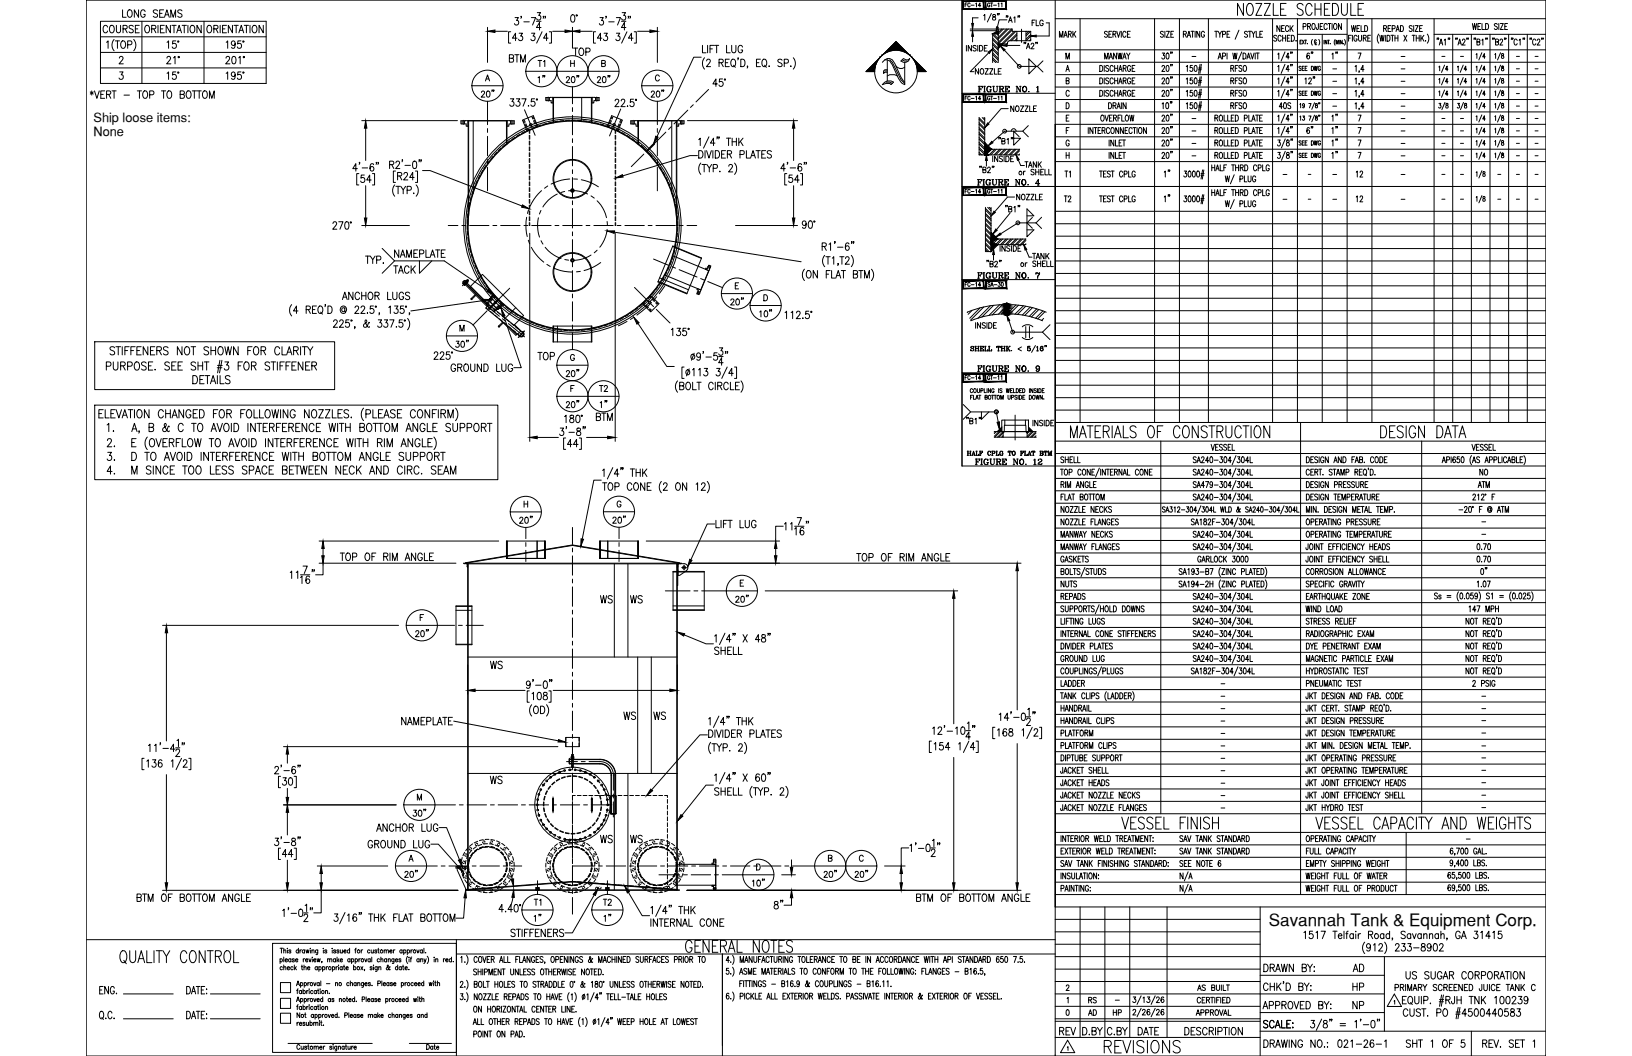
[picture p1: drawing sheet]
<svg xmlns="http://www.w3.org/2000/svg" width="432mm" height="279mm" viewBox="0 0 432 279" stroke-linecap="round" stroke-linejoin="round" font-family="sans-serif">
<defs><g id="words">
<text font-size="11.5" x="232.5" y="23.6">N</text>
<text font-size="6.6" x="291.4" y="279.8">REVISIONS</text>
<g font-size="5.3">
<text x="157" y="112.5">BTM</text>
<text x="158" y="160.9">WS</text>
<text x="165.8" y="160.9">WS</text>
<text x="128.8" y="178.2">WS</text>
<text x="164" y="191.6">WS</text>
<text x="172.2" y="191.6">WS</text>
<text x="158" y="224.4">WS</text>
<text x="165.8" y="224.4">WS</text>
<text x="163" y="245.2" transform="rotate(-90 163 245.2)">1&quot;</text>
<text x="203.9" y="241.7">8&quot;</text>
<text x="279.4" y="275.2">REV</text>
</g>
<g font-size="4.9">
<text x="31.4" y="5.6">LONG SEAMS</text>
<text x="26.5" y="9.9">COURSE</text>
<text x="134.1" y="17.6">BTM</text>
<text x="151" y="15.9">TOP</text>
<text x="355.2" y="16.9" transform="rotate(-90 355.2 16.9)">1&quot;</text>
<text x="141.5" y="22.9">1&quot;</text>
<text x="148.9" y="22.9">20&quot;</text>
<text x="157" y="22.9">20&quot;</text>
<text x="126.3" y="26.8">20&quot;</text>
<text x="171.4" y="26.8">20&quot;</text>
<text x="351.4" y="33.2">1&quot;</text>
<text x="355.2" y="39.9" transform="rotate(-90 355.2 39.9)">1&quot;</text>
<text x="280.8" y="54.7">T2</text>
<text x="358.1" y="54.7">12</text>
<text x="103.4" y="73.4">TACK</text>
<text x="192.3" y="81.8">20&quot;</text>
<text x="200" y="85">10&quot;</text>
<text x="119.6" y="93.1">30&quot;</text>
<text x="141.5" y="96.3">TOP</text>
<text x="148.9" y="100.9">20&quot;</text>
<text x="148.9" y="109">20&quot;</text>
<text x="161.9" y="109" transform="rotate(-90 161.9 109)">1&quot;</text>
<text x="390.5" y="127">NO</text>
<text x="136.5" y="139.7">20&quot;</text>
<text x="394.8" y="153.1" transform="rotate(-90 394.8 153.1)">0&quot;</text>
<text x="193.7" y="160.5">20&quot;</text>
<text x="109" y="169.7">20&quot;</text>
<text x="128.8" y="208.5">WS</text>
<text x="96.7" y="225.4">GROUND LUG</text>
<text x="198.3" y="235.7">10&quot;</text>
<text x="144.3" y="245.2" transform="rotate(-90 144.3 245.2)">1&quot;</text>
<text x="357" y="258.2">AD</text>
<text x="357" y="263.2">HP</text>
<text x="357" y="268.1">NP</text>
</g>
<text font-size="4.5" x="335.7" y="244.9">Savannah Tank &amp; Equipment Corp.</text>
<g font-size="4.4">
<text x="272.3" y="8.1">FLG</text>
<text x="279.4" y="10.9">MARK</text>
<text x="336.9" y="9.5">NECK</text>
<text x="356.7" y="9.5">WELD</text>
<text x="348.5" y="16.9" transform="rotate(-90 348.5 16.9)">6&quot;</text>
<text x="141.5" y="18.7">T1</text>
<text x="337.6" y="30">40S</text>
<text x="348.5" y="36.7" transform="rotate(-90 348.5 36.7)">6&quot;</text>
<text x="270.2" y="45.5">TANK</text>
<text x="284.3" y="48" transform="rotate(-90 284.3 48)">T1</text>
<text x="310.8" y="48" transform="rotate(-90 310.8 48)">1&quot;</text>
<text x="358.1" y="48">12</text>
<text x="310.8" y="54.7" transform="rotate(-90 310.8 54.7)">1&quot;</text>
<text x="157.7" y="104.8">T2</text>
<text x="390.2" y="130.2">ATM</text>
<text x="140.4" y="240.6">T1</text>
<text x="158.8" y="240.6">T2</text>
<text x="287.2" y="269.9">AD</text>
<text x="287.2" y="266.7">RS</text>
<text x="293.5" y="269.9">HP</text>
</g>
<g font-size="3.4">
<text x="24.7" y="35.9">None</text>
<text x="24.7" y="32.2">Ship loose items:</text>
</g>
<text font-size="3.1" x="156.6" y="236.4">~</text>
<g font-size="2.6">
<text x="314.3" y="16.2">-</text>
<text x="369.7" y="16.2">-</text>
<text x="380.6" y="16.2">-</text>
<text x="385.6" y="16.2">-</text>
<text x="400.4" y="16.2">-</text>
<text x="405.3" y="16.2">-</text>
<text x="351.7" y="19.4">-</text>
<text x="351.7" y="22.6">-</text>
<text x="369.7" y="19.4">-</text>
<text x="369.7" y="22.6">-</text>
<text x="400.4" y="19.4">-</text>
<text x="400.4" y="22.6">-</text>
<text x="405.3" y="19.4">-</text>
<text x="405.3" y="22.6">-</text>
<text x="351.7" y="29.3">-</text>
<text x="351.7" y="26.1">-</text>
<text x="369.7" y="29.3">-</text>
<text x="369.7" y="26.1">-</text>
<text x="400.4" y="29.3">-</text>
<text x="400.4" y="26.1">-</text>
<text x="405.3" y="29.3">-</text>
<text x="405.3" y="26.1">-</text>
<text x="314.3" y="32.5">-</text>
<text x="314.3" y="36">-</text>
<text x="369.7" y="32.5">-</text>
<text x="369.7" y="36">-</text>
<text x="380.6" y="32.5">-</text>
<text x="380.6" y="36">-</text>
<text x="385.6" y="32.5">-</text>
<text x="385.6" y="36">-</text>
<text x="400.4" y="32.5">-</text>
<text x="400.4" y="36">-</text>
<text x="405.3" y="32.5">-</text>
<text x="405.3" y="36">-</text>
<text x="314.3" y="39.2">-</text>
<text x="369.7" y="39.2">-</text>
<text x="380.6" y="39.2">-</text>
<text x="385.6" y="39.2">-</text>
<text x="400.4" y="39.2">-</text>
<text x="405.3" y="39.2">-</text>
<text x="314.3" y="42.3">-</text>
<text x="338.7" y="47.3">-</text>
<text x="345.4" y="47.3">-</text>
<text x="351.7" y="47.3">-</text>
<text x="369.7" y="42.3">-</text>
<text x="369.7" y="47.3">-</text>
<text x="380.6" y="42.3">-</text>
<text x="380.6" y="47.3">-</text>
<text x="385.6" y="42.3">-</text>
<text x="385.6" y="47.3">-</text>
<text x="395.5" y="47.3">-</text>
<text x="400.4" y="42.3">-</text>
<text x="400.4" y="47.3">-</text>
<text x="405.3" y="42.3">-</text>
<text x="405.3" y="47.3">-</text>
<text x="338.7" y="54">-</text>
<text x="345.4" y="54">-</text>
<text x="351.7" y="54">-</text>
<text x="369.7" y="54">-</text>
<text x="380.6" y="54">-</text>
<text x="385.6" y="54">-</text>
<text x="395.5" y="54">-</text>
<text x="400.4" y="54">-</text>
<text x="405.3" y="54">-</text>
<text x="391.2" y="142.5">-</text>
<text x="391.2" y="139.3">-</text>
<text x="322.1" y="182">-</text>
<text x="322.1" y="185.6">-</text>
<text x="391.2" y="185.6">-</text>
<text x="322.1" y="188.7">-</text>
<text x="322.1" y="191.9">-</text>
<text x="391.2" y="188.7">-</text>
<text x="391.2" y="191.9">-</text>
<text x="322.1" y="195.4">-</text>
<text x="391.2" y="195.1">-</text>
<text x="322.1" y="201.8">-</text>
<text x="322.1" y="198.6">-</text>
<text x="391.2" y="198.6">-</text>
<text x="391.2" y="201.8">-</text>
<text x="322.1" y="208.5">-</text>
<text x="322.1" y="205.3">-</text>
<text x="391.2" y="208.5">-</text>
<text x="391.2" y="205">-</text>
<text x="322.1" y="214.8">-</text>
<text x="322.1" y="211.7">-</text>
<text x="391.2" y="211.7">-</text>
<text x="391.2" y="214.8">-</text>
<text x="387" y="223.3">-</text>
<text x="294.2" y="266">-</text>
</g>
</g></defs>
<!-- layer: TEXT -->
<g fill="none" stroke="#000" stroke-width=".26">
<path d="M255.3 1.3h.4M255.7 12v1.5M255.9 .8h-.6v1M256.7 1a.32 .32 0 0 0-.4-.2 .32 .32 0 0 0-.2 .4v.2a.32 .32 0 0 0 .2 .4 .32 .32 0 0 0 .4-.2M256.7 7.7h6.8M256.7 8.1h6.8M257 1.4h.7M257 12v1.5l-.8-1.5v1.5M257.3 9.6v1.5M258.1 1l.3-.2v1M258.3 12.2l-.3-.2-.6 .2 .2 .4 .6 .3 .1 .4-.3 .2-.6-.2M258.7 12v1.5"/>
<path d="M258.8 4.7h-1.5v1.5M258.9 18.2v1.4l-.8-1.4v1.4M259.2 12a.75 .75 0 0 1 .8 .8 .75 .75 0 0 1-.8 .7zM259.5 1.5h-.7l.5-.7v1M259.6 18.2h.1a.7 .7 0 0 1 .6 .7 .7 .7 0 0 1-.7 .7l-.3-.5zM260.3 4.1l.3-.3v1.5M260.4 12.7h.5M260.6 18.2h.9l-.9 1.4h.9M261.2 12h-.8v1.5h.8M261.6 14l-4.9 5h1M261.9 18.2h.8l-.8 1.4h.8M261.9 1a.33 .33 0 0 0-.4-.2 .33 .33 0 0 0-.2 .4v.2a.33 .33 0 0 0 .3 .4 .33 .33 0 0 0 .3-.4h-.2"/>
<path d="M262.1 .8h.6M262.3 3.6l-1.1 2.2M262.4 .8v1M262.6 13.1l1.5 1.5M262.6 14.4l1.5 1.5M262.6 15.7l.8 .9M262.6 11.8l1.5 1.5M262.6 10.5l1.5 1.5M262.6 9.2l1.5 1.5M262.6 12.7l1.5 1.5M262.6 14l1.5 1.5M262.6 15.3l1.3 1.3"/>
<path d="M262.6 11.4l1.5 1.5M262.6 10.1l1.5 1.5M262.7 3.9v.4a.54 .54 0 0 1 .7 .3 .54 .54 0 0 1-.3 .7 .47 .47 0 0 1-.5-.5 .47 .47 0 0 1 .6-.4l.1-.5zM262.8 8.9l1.3 1.3M262.9 1.4h.7M263.1 18.2v1.4h.7M263.7 8.9l.4 .5M264 3.6l-.1 .4M264.1 1l.2-.2v1M264.1 8.9h.1M264.1 18.9h.5M264.1 8.9v7.7"/>
<path d="M264.2 7.7h-.1M264.4 3.6l-.2 .4M264.9 1l.2-.2v1M264.9 18.2h-.8v1.4h.8M265 7.7l-.9 .9M265.5 7.7l-1.4 1.4M265.8 13.3l3.9 4.3h4.8M266.3 4.2l-.1 .4M266.3 12h3.5M266.3 7.7l-2.2 2.2M266.4 5.2h-2l-.5 2.1M266.6 11.4l-.3 .2"/>
<path d="M266.7 4.2l-.1 .4M266.8 7.7l-2.7 2.7M266.8 5.9l.5-1.5 .5 1.5M267 5.4h.6M267.2 10.8l-.5 .1-.1 .5M267.7 7.7l-3.6 3.5M267.8 8l-3.7 3.6h2.5v-.2M268.2 4.7l.3-.3v1.5M268.4 8.3l-3.4 3.3M268.8 8.3l-3.3 3.3M269 8.3v2.5M269 8.9l-1.8 1.9"/>
<path d="M269 10.2l-.5 .6M269 9.4l-1.4 1.4M269 10.6l-.1 .2M269.4 4.2l-.1 .4M269.8 4.2l-.1 .4M271 11.2l-.1 .4M271.4 11.2l-.1 .4M271.5 8.3v2.5M271.5 8.3h-3.7v-.6h-3.7v1.2h-1.5v7.7M271.6 12.9l.5-1.5 .4 1.5M271.8 12.4h.6M272.2 15.6l2 2-2 2z"/>
<path d="M272.7 8.3v2.5h-5.5M272.7 9.1l-1.2 1.3M272.7 10.4l-.3 .4M272.7 9.6l-1.2 1.2M272.8 11.8l.3-.4 .4 .3-.7 1.2h.8M274.2 11.2l-.2 .4M274.5 11.2l-.1 .4M275.9 16.1l-1.4 1.5 1.4 1.5M282 18.9l.5-1.6 .4 1.6M282 15.6v-1.6l.5 1.6 .4-1.6v1.6M282.2 18.4h.6M291 17.3a.79 .79 0 0 1 .8 .8 .79 .79 0 0 1-.8 .8z"/>
<path d="M292.2 17.3v1.6M292.3 15.6v-1.6l.4 1.6 .5-1.6v1.6M293 8.5a.4 .4 0 0 0-.6-.2 .4 .4 0 0 0-.1 .6l.5 .2a.42 .42 0 0 1 .1 .7 .42 .42 0 0 1-.7-.2M293.3 17.5a.4 .4 0 0 0-.5-.2 .4 .4 0 0 0-.1 .6l.4 .2a.43 .43 0 0 1 .1 .7 .43 .43 0 0 1-.7-.1M293.4 9h.5M293.5 15.6l.4-1.6 .5 1.6M293.6 15.1h.6M294.1 8.3h-.7v1.6h.7M294.5 9h.6l.1-.6-.7-.1v1.6M294.5 17.7a.44 .44 0 0 0-.5-.4 .44 .44 0 0 0-.3 .6v.4a.44 .44 0 0 0 .3 .6 .44 .44 0 0 0 .5-.4M294.9 9l.4 .9M294.9 18.1h.8"/>
<path d="M294.9 17.3v1.6M295.4 14v1.6l-.8-1.6v1.6M295.5 8.3l.4 1.6 .5-1.6M295.7 17.3v1.6M295.8 14l.3 1.6 .2-1.6 .3 1.6 .3-1.6M296 18.9l.4-1.6 .5 1.6M296.2 18.4h.5M296.7 8.3v1.6M297.1 15.6l.4-1.6 .5 1.6M297.2 18.1l.7-.1v-.6l-.7-.1v1.6M297.2 15.1h.6M297.6 18.1l.4 .8"/>
<path d="M297.9 8.7a.44 .44 0 0 0-.6-.4 .44 .44 0 0 0-.2 .6v.3a.44 .44 0 0 0 .2 .7 .44 .44 0 0 0 .6-.4M298.1 14l.4 .8v.8M298.3 9h.4M299 14l-.5 .8M299 8.3h-.7v1.6h.7M299.1 17.7a.44 .44 0 0 0-.5-.4 .44 .44 0 0 0-.3 .6v.4a.46 .46 0 0 0 .4 .6 .46 .46 0 0 0 .4-.6h-.2M299.6 18.1h.4M300.3 17.3h-.7v1.6h.7M307.4 17.7l.1-.2a.36 .36 0 0 1 .5-.1 .36 .36 0 0 1 .1 .5l-.7 1h.8M307.5 14h.6l-.3 .6a.45 .45 0 0 1 .4 .7 .45 .45 0 0 1-.8 0M307.8 8.5a.39 .39 0 0 0-.6-.2 .39 .39 0 0 0-.1 .6l.5 .2a.42 .42 0 0 1 .1 .7 .42 .42 0 0 1-.7-.2M308.2 8.3v1.6"/>
<path d="M308.6 8.3h.8l-.8 1.6h.8M308.7 14.1l.2-.1a.92 .92 0 0 1 0 1.6l-.4-.7zM308.7 17.4l.2-.1a.92 .92 0 0 1 0 1.6l-.3-.3zM309.8 9h.4M309.8 13.8l-.1 .4M309.8 17.1l-.1 .4M310.2 13.8l-.2 .4M310.2 17.1l-.2 .4M310.5 8.3h-.7v1.6h.7M313.1 9h.7v-.6l-.7-.1v1.6M313.5 9l.4 .9M313.9 17.6l.3-.3v1.6"/>
<path d="M314.1 9.9l.5-1.6 .4 1.6M314.3 9.3h.6M315.1 8.3h.8M315.5 17.3h-.6v.7a.46 .46 0 0 1 .6 0 .46 .46 0 0 1 0 .7 .46 .46 0 0 1-.7-.1M315.5 8.3v1.6M316.1 17.4l.2-.1a.92 .92 0 0 1 0 1.6l-.3-.3zM316.2 8.3v1.6M317.1 18.5h.8M317.1 18h.8M317.4 8.3v1.6l-.7-1.6v1.6M317.5 17l-.4 2.4M317.9 17l-.4 2.4"/>
<path d="M318.7 8.7a.44 .44 0 0 0-.6-.4 .44 .44 0 0 0-.3 .6v.3a.46 .46 0 0 0 .5 .7 .46 .46 0 0 0 .4-.7h-.3M321.4 8.3h.8M321.8 8.3v1.6M322.3 8.3l.4 .7v.9M322.3 15.6l.4-1.6 .5 1.6M322.5 15.1h.5M323.2 8.3l-.5 .7M323.5 9.1l.6-.1 .1-.6-.7-.1v1.6M323.5 14.9l.6-.1 .1-.6-.7-.2v1.6M324.7 9h.4M324.7 14v1.6M325.4 8.3h-.7v1.6h.7"/>
<path d="M325.6 18.1l.7-.1v-.6l-.7-.1v1.6M326 18.1l.4 .8M326.2 14l.3 1.6 .2-1.6 .3 1.6 .3-1.6M326.8 18.1h.5M327.6 17.3h-.8v1.6M327.8 8l-1 2.4M328.5 13.7l-1 2.4M328.6 17.5l-.3-.2-.5 .2 .1 .4 .5 .2a.42 .42 0 0 1 .1 .7 .42 .42 0 0 1-.7-.1M328.9 14a.79 .79 0 0 1 .8 .8 .79 .79 0 0 1-.8 .8zM329 .9v3.2l-1.6-3.2v3.2M329.1 17.4l.1-.1a.83 .83 0 0 1 .6 .8 .83 .83 0 0 1-.6 .8 1.09 1.09 0 0 1-.1-1.5zM329.9 15.6l.4-1.6 .5 1.6"/>
<path d="M330.1 8.5a.4 .4 0 0 0-.6-.2 .4 .4 0 0 0-.1 .6l.4 .2a.43 .43 0 0 1 .2 .7 .43 .43 0 0 1-.7-.2M330.1 15.1h.5M330.2 1.1l.3-.2a1.41 1.41 0 0 1 1.1 2l-.1 .4a.78 .78 0 0 1-.8 .8 .78 .78 0 0 1-.8-.8l-.1-.4a2.21 2.21 0 0 1 .4-1.8zM330.3 8.3h.8M330.7 8.3v1.6M330.9 14l.5 1.6 .4-1.6M331.2 8.3l.4 .7v.9M332.1 8.3l-.5 .7M332.1 14v1.6M332.3 .9h1.5l-1.5 3.2h1.5M332.4 8.3v1.6h.7M332.4 14h.8"/>
<path d="M332.8 14v1.6M333.3 9h.5M334.1 8.3h-.8v1.6h.8M334.5 .9h1.6l-1.6 3.2h1.6M336.9 .9v3.2h1.3M338.1 14.3l.2-.3v1.6M338.1 17.6l.2-.3v1.6M338.8 2.4h.9M340 13.7l-1 2.4M340 17l-1 2.4M340.3 .9h-1.5v3.2h1.5M341.1 15.1h-.8l.5-1.1v1.6"/>
<path d="M341.1 18.4h-.8l.5-1.1v1.6M341.6 13.8l-.1 .4M341.6 17.1l-.1 .4M341.9 13.8l-.1 .4M341.9 17.1l-.1 .4M344 11.1h.2M344.3 17.7a.28 .28 0 0 0-.5-.2 .28 .28 0 0 0 .1 .5l.2 .1a.3 .3 0 0 1 .1 .5 .3 .3 0 0 1-.5-.1M344.4 10.6h-.4v1M344.6 10.6l.5 1M344.8 7h.7v-.7l-.7-.1v1.6M344.8 1.4a.79 .79 0 0 0-1.1-.5 .79 .79 0 0 0-.4 1.1l.4 .3a1.27 1.27 0 0 1 1.1 .9 .83 .83 0 0 1-.6 .9 .83 .83 0 0 1-1-.5M345.1 17.5h-.5v1.2h.5"/>
<path d="M345.1 10.6l-.5 1M345.2 10.6h.5M345.5 10.6v1M345.8 17.5h-.5v1.2h.5M346 7l.6-.1v-.6l-.6-.1v1.6M346.4 7l.4 .8M347 17.5a.57 .57 0 0 1 .5 .6 .57 .57 0 0 1-.5 .6zM347.2 1.7a.79 .79 0 0 0-.8-.8 .79 .79 0 0 0-.8 .8l-.1 .4a1.36 1.36 0 0 0 1.1 2l.6-.8M347.2 10.4a1.22 1.22 0 0 0 0 1.5M347.3 6.3l.1-.1a.84 .84 0 0 1 .6 .8 .84 .84 0 0 1-.6 .8 1.12 1.12 0 0 1-.1-1.5zM347.7 17.5l.2 1.2 .2-1.2 .2 1.2 .3-1.2M347.9 2.4h1.6"/>
<path d="M347.9 .9v3.2M348 10.8v1h.4M348.3 10.8a.28 .28 0 0 0-.4-.3 .28 .28 0 0 0-.1 .4v.2a.27 .27 0 0 0 .2 .4 .27 .27 0 0 0 .3-.2M348.8 6.2v1.5l-.3 .1-.2-.5M348.9 10.4a1.22 1.22 0 0 1 0 1.5M349.3 7h.4M349.4 17.8a.32 .32 0 0 0-.4-.3 .32 .32 0 0 0-.2 .5v.2a.32 .32 0 0 0 .3 .5 .32 .32 0 0 0 .3-.5h-.2M349.5 .9v3.2M350 6.2h-.7v1.6h.7M350.3 10.6v1M350.4 2.4h.9M351.1 10.6v1l-.5-1v1"/>
<path d="M351.2 6.6a.44 .44 0 0 0-.6-.4 .44 .44 0 0 0-.3 .6v.4a.44 .44 0 0 0 .3 .6 .44 .44 0 0 0 .6-.4M351.3 10.6h.4M351.4 6.2h.7M351.5 10.6v1M351.8 6.2v1.6M351.9 .9h-1.5v3.2h1.5M352.4 6.2v1.6M352.6 .9h.7a1.9 1.9 0 0 1 0 3.2h-.7zM353.1 6.3l.1-.1a.83 .83 0 0 1 .6 .8 .83 .83 0 0 1-.6 .8 1.09 1.09 0 0 1-.1-1.5zM353.3 10.5a1.32 1.32 0 0 0 0 1.5M353.5 11.6v-1l.3 1 .3-1v1M354.4 10.6v1"/>
<path d="M354.9 6.2v1.6l-.8-1.6v1.6M354.9 .9v2.3a.79 .79 0 0 0 .4 .7 .79 .79 0 0 0 .9 0l.3-.7v-2.3M355.1 10.6v1l-.5-1v1M355.7 10.5a1.23 1.23 0 0 1 0 1.5M357.4 .9v3.2h1.4M358.5 17.6l.3-.3v1.6M359.3 14h.8l-.6 1.6M359.3 2.4h.9M359.6 18.8l-.1 .4M360.8 .9h-1.5v3.2h1.5M360.9 18.4h-.9l.6-1.1v1.6M364.8 9a2.08 2.08 0 0 0 0 2.4"/>
<path d="M365.1 9.3l.3 1.6 .2-1.6 .3 1.6 .3-1.6M366.1 7.5h.7v-.7h-.7v1.5M366.5 7.5l.4 .8M366.5 9.3v1.6M367 9.3a.83 .83 0 0 1 .8 .6 .83 .83 0 0 1-.2 .9l-.6 .1zM367.3 7.5h.4M368 6.8h-.7v1.5h.7M368 9.3h.8M368.3 7.6l.8-.1-.1-.7h-.7v1.5M368.4 9.3v1.6M369.1 9.3v1.6M369.1 10.1h.8"/>
<path d="M369.4 8.3l.4-1.5 .4 1.5M369.5 7.8h.6M369.9 9.3v1.6M370.5 6.8a.78 .78 0 0 1 .9 .8 .78 .78 0 0 1-.9 .7zM371.4 9.3l.8 1.6M372.2 9.3l-.8 1.6M373.6 7l-.2-.2-.5 .2 .1 .4 .6 .5-.2 .4-.5-.2M373.6 9.3h.8M374 6.8v1.5M374 9.3v1.6M374.4 6.8h.8l-.8 1.5h.8M374.7 10.1h.8"/>
<path d="M374.7 9.3v1.6M375.5 9.3v1.6M375.6 7.5h.5M375.9 9.3v1.6M376.2 10l.5 .9M376.3 6.8h-.7v1.5h.7M376.7 9.3l-.8 1.1M377.2 10.8h.1M377.6 9a1.99 1.99 0 0 1 0 2.4M380.3 10.1l-.1 .4M380.7 10.1l-.2 .4M380.7 17.7l.2-.2v1.2"/>
<path d="M380.8 11.9l.5-1.6 .4 1.6M381 11.4h.6M382.1 10.6l.3-.3v1.6M382.2 17.2l-.8 2M383.1 18.3h-.7l.5-.8v1.2M383.2 10.1l-.1 .4M383.6 10.1l-.1 .4M385.3 10.1l-.2 .4M385.6 10.1l-.1 .4M385.6 17.7l.2-.2v1.2M385.8 11.9l.4-1.6 .5 1.6M385.9 11.4h.6"/>
<path d="M386.9 10.7l.1-.2a.42 .42 0 0 1 .6 0 .42 .42 0 0 1-.1 .7l-.6 .7h.8M387.1 17.2l-.8 2M388 18.3h-.6l.4-.8v1.2M388.2 10.1l-.1 .4M388.5 10.1l-.1 .4M389.6 6.2l.2 1.6 .3-1.6 .3 1.6 .3-1.6M390.1 10.1l-.1 .4M390.4 10.1l-.1 .4M390.5 14.4l.3-.2v1.3M390.5 17.7l.3-.2v1.2M390.8 11.1l.7-.1v-.6l-.7-.1v1.6l.7-.1 .1-.4-.3-.3M391 7h.5"/>
<path d="M391.8 6.2h-.8v1.6h.8M392.1 10.6l.2-.3v1.6M392.1 13.9l-.8 2M392.1 17.2l-.8 2M392.1 6.2v1.6h.7M393 15h-.7l.4-.8v1.3M393 18.3h-.7l.4-.8v1.2M393.1 6.2a.79 .79 0 0 1 .8 .8 .79 .79 0 0 1-.8 .8zM393.2 10.1l-.1 .4M393.5 10.1l-.1 .4M395 10.1l-.1 .4M395.4 10.1l-.2 .4"/>
<path d="M395.5 14.4l.2-.2v1.3M395.5 17.7l.2-.2v1.2M395.7 11.1l.7-.1v-.6l-.7-.1v1.6l.7-.1 .1-.4-.3-.3M396.2 6.5a.4 .4 0 0 0-.6-.3 .4 .4 0 0 0-.1 .6l.4 .2a.43 .43 0 0 1 .2 .8 .43 .43 0 0 1-.7-.2M396.6 6.2v1.6M396.9 10.7v-.2a.37 .37 0 0 1 .6-.1 .37 .37 0 0 1 0 .5l-.7 1h.8M397 6.2h.7l-.7 1.6h.7M397 13.9l-.8 2M397 17.2l-.8 2M397.3 14.2v.3a.64 .64 0 0 1 .5 .9 .39 .39 0 0 1-.6-.3 .39 .39 0 0 1 .5-.4l.1-.5zM397.3 17.5v.3a.65 .65 0 0 1 .5 .9 .42 .42 0 0 1-.6-.4 .42 .42 0 0 1 .6-.4v-.4zM398.1 10.1l-.1 .4"/>
<path d="M398.1 7h.5M398.5 10.1l-.1 .4M398.9 6.2h-.8v1.6h.8M400 10.1l-.2 .4M400.3 10.1l-.1 .4M401.4 10.7a.44 .44 0 0 0-.5-.4 .44 .44 0 0 0-.3 .6v.4a.44 .44 0 0 0 .3 .6 .44 .44 0 0 0 .5-.4M401.9 10.6l.3-.3v1.6M403.1 10.1l-.2 .4M403.4 10.1l-.1 .4M404.9 10.1l-.1 .4M405.2 10.1l-.1 .4M406.4 10.7a.44 .44 0 0 0-.6-.4 .44 .44 0 0 0-.3 .6v.4a.44 .44 0 0 0 .3 .6 .44 .44 0 0 0 .6-.4"/>
<path d="M406.7 10.7l.1-.2a.37 .37 0 0 1 .5-.1 .37 .37 0 0 1 .1 .5l-.7 1h.8M408 10.1l-.1 .4M408.3 10.1l-.1 .4M255.3 25.9h.4M255.9 25.4h-.6v1.1M256.7 25.7a.32 .32 0 0 0-.4-.3 .32 .32 0 0 0-.2 .4v.3a.32 .32 0 0 0 .2 .4 .32 .32 0 0 0 .4-.3M257 26h.7M258.1 25.6l.3-.2v1.1M258.8 22.8h1.2v.5l-.1-.5M258.8 24.3h.5M259 22.8v1.5M259.1 39.4l1.4 1.6 .5 .1 .5-.1"/>
<path d="M259.1 31.1v9.9h10.7M259.1 35.5l1.4 1.5M259.1 36.8l1.4 1.5M259.1 38.1l1.4 1.5M259.1 34.2l1.4 1.5M259.1 32.9l1.4 1.5M259.1 31.6l1.4 1.5M259.1 36.4l1.4 1.5M259.1 37.7l1.4 1.5M259.1 39l1.4 1.5M259.1 35.1l1.4 1.5M259.1 33.8l1.4 1.5"/>
<path d="M259.1 32.5l1.4 1.5M259.1 31.2l1.4 1.4M259.1 22.8v1.5M259.1 23.6h.4M259.5 26.1h-.7l.5-.7v1.1M259.5 23.3v.5M259.9 31.1l.6 .7M260.2 24.3h.5M260.2 22.8h.5M260.3 31.1l.2 .2M260.5 22.8v1.5M260.5 31.1v9.9"/>
<path d="M260.5 39.5h9.3l-1.6 1.5M261 39.5l-.5 .5 1 1M261.6 22.8a.84 .84 0 0 0 0 1.5M261.9 23.8h.5M261.9 39.5l-1.4 1.3M261.9 25.7a.33 .33 0 0 0-.4-.3 .33 .33 0 0 0-.2 .4v.3a.33 .33 0 0 0 .3 .4 .33 .33 0 0 0 .3-.4h-.2M262.1 23.1v.2v-.5v.3l-.2-.2a.66 .66 0 0 0-.8 .7 .66 .66 0 0 0 1 .5M262.1 23.8v.5M262.1 25.4h.6M262.3 39.5l-1.5 1.5M262.4 25.4v1.1M262.6 22.8h.5"/>
<path d="M262.8 22.8v1.1l.5 .4h.3l.2-.4v-1.1M262.9 26h.7M262.9 22.8v1.1l.4 .4M263.2 39.5l-1.5 1.5M263.6 39.5l-1.5 1.5M263.6 22.8h.5M264.1 25.6l.2-.2v1.1M264.3 22.8h.9l.3 .3-.1 .4-.8 .1M264.3 24.3h.5M264.4 36.4l-.2 .4M264.5 39.5l-1.5 1.5M264.5 22.8v1.5"/>
<path d="M264.6 22.8v1.5M264.7 36.4l-.1 .4M264.9 25.6l.2-.2v1.1M264.9 39.5l-1.5 1.5M265 23.6l.4 .6h.2M265.1 37.3h.7l.1-.5-.8-.2v1.5l.8-.1v-.4l-.3-.3M265.1 23.6l.3 .7 .2-.2M265.2 22.8l.3 .3-.3 .5M265.8 39.5l-1.5 1.5M265.9 22.8h1.1v.5l-.1-.5M265.9 24.3h1.1v-.4l-.1 .4M266.1 22.8v1.5"/>
<path d="M266.1 23.6h.5M266.2 39.5l-1.4 1.5M266.4 36.9l.4-.3v1.5M266.6 23.3v.5M266.8 28.7h-1.9l-3.4 4M267.1 39.5l-1.5 1.5M267.5 39.5l-1.4 1.5M267.5 34.7a.65 .65 0 0 1 .7-.6 .65 .65 0 0 1 .6 .6M267.7 36.4l-.2 .4M268 36.4l-.1 .4M268.2 28v1.5l-.8-1.5v1.5M268.4 39.5l-1.5 1.5"/>
<path d="M268.8 24.3h.5M268.8 22.8h.3M268.8 39.5l-1.4 1.5M268.9 28.1l.1-.1a.75 .75 0 0 1 .6 .8 .75 .75 0 0 1-.6 .7 .94 .94 0 0 1-.1-1.4zM269 22.8v1.5M269.1 22.8l.9 1.4M269.6 36.2l-1.4-1.5v3.7l1.8-1.8h-1.8M269.7 22.8h.5M269.8 39.9l-1.1 1.1M270 22.8v1.5l-.9-1.3M270 28h.8l-.8 1.5h.8M270.6 34.7h-4.8l-3.2 2.9"/>
<path d="M271 22.8a.68 .68 0 0 0-.5 1 .68 .68 0 0 0 1.1 .2 .63 .63 0 0 0 0-.9 .63 .63 0 0 0-.9 0v.9l.3 .3M271.2 22.8a.85 .85 0 0 1 0 1.5M271.2 28h.8l-.8 1.5h.8M272.1 33.2l-1.5 1.5 1.5 1.5M272.1 24.3h.2zM272.4 28v1.5h.8M273.5 28.7h.4M274.2 28h-.7v1.5h.7M274.3 23.1l.3-.3v1.5M274.3 24.3h.6M274.5 22.9v1.4M282.1 27.2a.79 .79 0 0 1 .8 .8 .79 .79 0 0 1-.8 .8z"/>
<path d="M282.1 21.4l.7-.1v-.6l-.7-.1v1.6l.7-.1 .1-.4-.3-.3M282.1 31.2h.5M282.1 34.5h.5M282.9 30.5h-.8v1.5h.8M282.9 33.8h-.8v1.5M282.9 37.4a.44 .44 0 0 0-.6-.4 .44 .44 0 0 0-.3 .6v.4a.46 .46 0 0 0 .5 .6 .46 .46 0 0 0 .4-.6h-.3M282.9 24.3a.44 .44 0 0 0-.6-.4 .44 .44 0 0 0-.3 .6v.4a.44 .44 0 0 0 .3 .6 .44 .44 0 0 0 .6-.4M287.9 33.8v1.5M289.2 33.8v1.5l-.8-1.5v1.5M289.5 33.8h.7M289.9 33.8v1.5M290.5 34.5h.5"/>
<path d="M291 20.6a.84 .84 0 0 1 .8 .6 .84 .84 0 0 1-.3 .9l-.5 .1zM291 23.9a.85 .85 0 0 1 .8 .5 .85 .85 0 0 1-.3 1l-.5 .1zM291.3 33.8h-.8v1.5h.8M291.5 30.5h.1a.83 .83 0 0 1 .6 .8 .83 .83 0 0 1-.6 .7 1.08 1.08 0 0 1-.1-1.5zM291.6 34.5l.7-.1v-.6h-.7v1.5M292 34.5l.4 .8M292.2 20.6v1.6M292.2 23.9v1.6M292.4 30.5l.4 1.5 .5-1.5M293.3 27.2a.79 .79 0 0 1 .8 .8 .79 .79 0 0 1-.8 .8zM293.3 20.8l-.2-.2-.6 .2 .2 .4 .4 .2a.42 .42 0 0 1 .1 .7 .42 .42 0 0 1-.7-.2M293.3 24.1l-.2-.2-.6 .2 .1 .3 .5 .3a.43 .43 0 0 1 .1 .7 .43 .43 0 0 1-.7-.1"/>
<path d="M293.5 37v1.6M293.5 31.2h.5M293.6 34.1a.44 .44 0 0 0-.6-.3 .44 .44 0 0 0-.3 .6v.3a.44 .44 0 0 0 .3 .6 .44 .44 0 0 0 .6-.4M294.1 33.8h.1a.81 .81 0 0 1 .6 .7 .81 .81 0 0 1-.6 .8 1.08 1.08 0 0 1-.1-1.5zM294.3 30.5h-.8v1.5h.8M294.5 27.9h.7v-.6l-.7-.1v1.6M294.5 21a.44 .44 0 0 0-.5-.4 .44 .44 0 0 0-.3 .6v.4a.44 .44 0 0 0 .3 .6 .44 .44 0 0 0 .5-.4M294.5 24.3a.44 .44 0 0 0-.5-.4 .44 .44 0 0 0-.3 .6v.4a.44 .44 0 0 0 .3 .6 .44 .44 0 0 0 .5-.4M294.6 31.2l.7-.1v-.6h-.7v1.5M294.7 37v1.6l-.8-1.6v1.6M294.9 27.9l.4 .9M294.9 20.6v1.6"/>
<path d="M294.9 23.9v1.6M294.9 21.4h.8M294.9 24.6h.8M295 31.2l.4 .8M295.1 37v1.6h.7M295.5 28.8l.5-1.6 .4 1.6M295.7 28.2h.5M295.7 20.6v1.6M295.7 23.9v1.6M295.8 31.2h.4M296 22.2l.4-1.6 .5 1.6M296 25.5l.4-1.6 .5 1.6"/>
<path d="M296 33.8v1.5l-.8-1.5v1.5M296.1 37.8h.4M296.2 21.7h.5M296.2 25h.5M296.5 30.5h-.7v1.5M296.7 27.2v1.6M296.8 30.5v1.5h.7M296.8 37h-.7v1.6h.7M297 37h.8M297.2 21.4l.7-.1v-.6l-.7-.1v1.6M297.2 24.6h.7v-.6l-.7-.1v1.6M297.2 33.8v1.5l-.8-1.5v1.5"/>
<path d="M297.4 37v1.6M297.6 21.4l.4 .8M297.6 24.6l.4 .9M297.7 34.5h.4M297.9 27.2v1.6l-.8-1.6v1.6M297.9 30.5h.1a.83 .83 0 0 1 .6 .8 .83 .83 0 0 1-.6 .7 1.08 1.08 0 0 1-.1-1.5zM298.4 33.8h-.7v1.5h.7M298.9 30.5l.3 1.5 .3-1.5 .2 1.5 .3-1.5M299.1 21a.44 .44 0 0 0-.5-.4 .44 .44 0 0 0-.3 .6v.4a.45 .45 0 0 0 .4 .6 .45 .45 0 0 0 .4-.6h-.2M299.1 24.3a.44 .44 0 0 0-.5-.4 .44 .44 0 0 0-.3 .6v.4a.45 .45 0 0 0 .4 .6 .45 .45 0 0 0 .4-.6h-.2M299.6 34.1a.44 .44 0 0 0-.6-.3 .44 .44 0 0 0-.3 .6v.3a.44 .44 0 0 0 .3 .6 .44 .44 0 0 0 .6-.4M299.6 21.4h.4"/>
<path d="M299.6 24.6h.4M299.8 33.8h.7M300.2 33.8v1.5M300.3 20.6h-.7v1.6h.7M300.3 23.9h-.7v1.6h.7M300.8 33.8v1.5M301.5 33.8h.1a.81 .81 0 0 1 .6 .7 .81 .81 0 0 1-.6 .8 1.08 1.08 0 0 1-.1-1.5zM303.3 33.8v1.5l-.8-1.5v1.5M307.4 21l.1-.2a.36 .36 0 0 1 .5-.1 .36 .36 0 0 1 .1 .5l-.7 1h.8M307.4 30.8l.1-.2a.36 .36 0 0 1 .5 0 .36 .36 0 0 1 .1 .5l-.7 .9h.8M307.4 37.4l.1-.2a.35 .35 0 0 1 .5-.1 .35 .35 0 0 1 .1 .5l-.7 1h.8M307.4 24.3l.1-.3a.36 .36 0 0 1 .5 0 .36 .36 0 0 1 .1 .5l-.7 1h.8"/>
<path d="M307.4 34.1l.1-.2a.36 .36 0 0 1 .5-.1 .36 .36 0 0 1 .1 .6l-.7 .9h.8M307.5 27.5l.3-.3v1.6M308.6 27.3l.2-.1a.92 .92 0 0 1 0 1.6l-.4-.7zM308.7 20.7l.2-.1a.91 .91 0 0 1 0 1.6l-.3-.3zM308.7 30.5h.2a.92 .92 0 0 1 0 1.5l-.3-.2zM308.7 37.1l.2-.1a.92 .92 0 0 1 0 1.6l-.4-.6zM308.7 24l.2-.1a.91 .91 0 0 1 0 1.6l-.3-.3zM308.7 33.8h.2a.91 .91 0 0 1 0 1.5l-.3-.3zM309.7 26.9l-.1 .4M309.8 20.4l-.1 .4M309.8 30.2l-.1 .4M309.8 36.8l-.1 .4"/>
<path d="M309.8 23.7l-.1 .3M309.8 33.5l-.1 .4M310.1 26.9l-.1 .4M310.2 20.4l-.2 .4M310.2 30.2l-.2 .4M310.2 36.8l-.2 .4M310.2 23.7l-.2 .3M310.2 33.5l-.2 .4M313.9 20.9l.3-.3v1.6M313.9 27.5l.3-.3v1.6M313.9 24.2l.3-.3v1.6M315.5 20.6h-.6v.7a.45 .45 0 0 1 .6 0 .45 .45 0 0 1 0 .7 .45 .45 0 0 1-.7-.1"/>
<path d="M315.5 27.2h-.6v.7a.47 .47 0 0 1 .7 .3 .47 .47 0 0 1-.7 .4l-.1-.2M315.5 23.9h-.6v.7a.45 .45 0 0 1 .6 0 .45 .45 0 0 1 0 .7 .45 .45 0 0 1-.7-.1M316.1 20.7l.2-.1a.91 .91 0 0 1 0 1.6l-.3-.3zM316.1 27.3l.2-.1a.92 .92 0 0 1 0 1.6l-.3-.7zM316.1 24l.2-.1a.91 .91 0 0 1 0 1.6l-.3-.3zM317.1 21.7h.8M317.1 28.3h.8M317.1 25h.8M317.1 21.3h.8M317.1 27.9h.8M317.1 24.6h.8M317.5 20.3l-.4 2.4"/>
<path d="M317.5 26.9l-.4 2.4M317.5 23.6l-.4 2.4M317.9 20.3l-.4 2.4M317.9 26.9l-.4 2.4M317.9 23.6l-.4 2.4M321.4 31.2l.8-.1-.1-.6h-.7v1.5M321.4 37.8l.7-.1 .1-.5-.8-.2v1.6M321.4 34.5l.7-.1v-.6h-.7v1.5M321.8 31.2l.4 .8M321.8 37.8l.4 .8M321.8 34.5l.4 .8M322.8 30.5h.1a.84 .84 0 0 1 .6 .8 .84 .84 0 0 1-.6 .7 1.11 1.11 0 0 1-.1-1.5z"/>
<path d="M322.8 37.1l.1-.1a.84 .84 0 0 1 .6 .8 .84 .84 0 0 1-.6 .8 1.12 1.12 0 0 1-.1-1.5zM322.8 33.8h.1a.82 .82 0 0 1 .6 .7 .82 .82 0 0 1-.6 .8 1.11 1.11 0 0 1-.1-1.5zM323.9 30.5v1.5h.6M323.9 37v1.6h.6M323.9 33.8v1.5h.6M324.8 30.5v1.5h.7M324.8 37v1.6h.7M324.8 33.8v1.5h.7M325.6 21.4l.7-.1v-.6l-.7-.1v1.6M325.6 27.9h.7v-.6l-.7-.1v1.6M325.6 24.6h.7v-.6l-.7-.1v1.6M325.8 31.2h.4"/>
<path d="M325.8 37.8h.4M325.8 34.5h.4M326 21.4l.4 .8M326 27.9l.4 .9M326 24.6l.4 .9M326.5 30.5h-.7v1.5h.7M326.5 37h-.7v1.6h.7M326.5 33.8h-.7v1.5h.7M326.8 21.4h.5M326.8 27.9h.5M326.8 24.6h.5M326.9 30.5a.79 .79 0 0 1 .8 .8 .79 .79 0 0 1-.8 .7z"/>
<path d="M326.9 37a.79 .79 0 0 1 .8 .8 .79 .79 0 0 1-.8 .8zM326.9 33.8a.84 .84 0 0 1 .8 .5 .84 .84 0 0 1-.3 1h-.5zM327.6 20.6h-.8v1.6M327.6 27.2h-.8v1.6M327.6 23.9h-.8v1.6M328.6 20.8l-.3-.2-.5 .2 .1 .4 .6 .4v.5l-.4 .1-.3-.3M328.6 27.4l-.3-.2-.5 .2 .1 .4 .5 .2a.42 .42 0 0 1 .1 .7 .42 .42 0 0 1-.7-.2M328.6 24.1l-.3-.2-.5 .2 .1 .4 .7 .5-.3 .5-.5-.2M329.1 20.7l.1-.1a.81 .81 0 0 1 .6 .8 .81 .81 0 0 1-.6 .8 1.08 1.08 0 0 1-.1-1.5zM329.1 27.3l.1-.1a.83 .83 0 0 1 .6 .8 .83 .83 0 0 1-.6 .8 1.09 1.09 0 0 1-.1-1.5zM329.1 24l.1-.1a.81 .81 0 0 1 .6 .8 .81 .81 0 0 1-.6 .8 1.08 1.08 0 0 1-.1-1.5zM329.2 31.3l.7-.1v-.7h-.7v1.5"/>
<path d="M329.2 37.9l.7-.1v-.7l-.7-.1v1.6M329.2 34.6l.7-.1v-.7h-.7v1.5M330.4 30.5v1.5h.7M330.4 37v1.6h.7M330.4 33.8v1.5h.7M331.2 32l.4-1.5 .5 1.5M331.2 38.6l.4-1.6 .5 1.6M331.2 35.3l.4-1.5 .5 1.5M331.4 31.5h.5M331.4 38.1h.5M331.4 34.8h.5M332.2 37h.8"/>
<path d="M332.2 30.5h.8M332.2 33.8h.8M332.6 30.5v1.5M332.6 33.8v1.5M332.6 37v1.6M333.3 31.2h.4M333.3 37.8h.4M333.3 34.5h.4M334 30.5h-.7v1.5h.7M334 37h-.7v1.6h.7M334 33.8h-.7v1.5h.7M338.1 20.9l.2-.3v1.6"/>
<path d="M338.1 30.8l.2-.3v1.5M338.1 24.2l.2-.3v1.6M338.1 34.1l.2-.3v1.5M338.1 37h.6l-.3 .6a.46 .46 0 0 1 .4 .7 .46 .46 0 0 1-.8 0M340 20.3l-1 2.4M340 30.2l-1 2.4M340 23.6l-1 2.4M340 33.4l-1 2.5M340.1 36.7l-1.1 2.4M340.5 37.1v.5a.54 .54 0 0 1 .6 .4 .54 .54 0 0 1-.5 .6 .58 .58 0 0 1-.2-.7 .58 .58 0 0 1 .6-.3v-.5zM341.1 21.7h-.8l.5-1.1v1.6M341.1 31.5h-.8l.5-1v1.5"/>
<path d="M341.1 25h-.8l.5-1.1v1.6M341.1 34.8h-.8l.5-1v1.5M341.6 20.4l-.1 .4M341.6 23.7l-.1 .3M341.6 33.5l-.1 .4M341.7 36.8l-.2 .4M341.9 20.4l-.1 .4M341.9 23.7l-.1 .3M341.9 33.5l-.1 .4M342 36.8l-.1 .4M343.9 30.9l.2-.2v1.1M344.3 37.4l-.3-.1-.3 .1 .4 .4a.3 .3 0 0 1 .1 .5 .3 .3 0 0 1-.5-.1"/>
<path d="M344.3 24.3l-.3-.2-.3 .2 .4 .4a.3 .3 0 0 1 .1 .5 .3 .3 0 0 1-.5-.1M344.6 24.6h.3M344.7 30.7h.4l-.2 .4a.33 .33 0 0 1 .3 .5 .33 .33 0 0 1-.6 0M345.1 37.3h-.5v1.1h.5M345.1 24.1h-.5v1.2h.5M345.1 27.8l-.1 .2a.31 .31 0 0 1-.4-.3 .31 .31 0 0 1 .4-.2 .57 .57 0 0 1 .2 .6 .57 .57 0 0 1-.5 .4v-.1M345.3 20.9l.2-.3v1.6M345.3 24.6h.4M345.8 37.3h-.5v1.1h.5M345.8 24.1h-.5v1.2h.5M346.3 30.7h.6l-.4 1.1M346.3 27.4h.6l-.4 1.1"/>
<path d="M346.3 21l.1-.3 .3-.1 .3 .5-.8 1.1h.8M347 37.3a.57 .57 0 0 1 .6 .5 .57 .57 0 0 1-.6 .6zM347 24.1a.57 .57 0 0 1 .6 .6 .57 .57 0 0 1-.6 .6zM347.5 20.4l-.1 .4M347.7 37.3l.2 1.1 .2-1.1 .2 1.1 .3-1.1M347.7 24.1l.2 1.2 .2-1.2 .2 1.2 .3-1.2M347.8 30.5l-.7 1.7M347.8 27.2l-.7 1.7M347.9 20.4l-.2 .4M348.1 30.7v.4a.39 .39 0 0 1 .5 .3 .39 .39 0 0 1-.4 .4 .42 .42 0 0 1-.2-.5 .42 .42 0 0 1 .5-.2v-.4zM348.1 27.5v.3a.42 .42 0 0 1 .4 .2 .42 .42 0 0 1-.1 .5 .35 .35 0 0 1-.4-.3 .35 .35 0 0 1 .4-.4l.1-.3zM349 30.5l-.1 .3"/>
<path d="M349 27.2l-.1 .3M349.2 30.5l-.1 .3M349.2 27.2l-.1 .3M349.4 37.5a.32 .32 0 0 0-.4-.2 .32 .32 0 0 0-.2 .4v.3a.33 .33 0 0 0 .3 .4 .33 .33 0 0 0 .3-.4h-.2M349.4 24.4a.32 .32 0 0 0-.4-.3 .32 .32 0 0 0-.2 .4v.3a.33 .33 0 0 0 .3 .5 .33 .33 0 0 0 .3-.5h-.2M352.4 34.1l.3-.3v1.5M358.5 20.9l.3-.3v1.6M358.5 27.5l.3-.3v1.6M358.5 24.2l.3-.3v1.6M359.3 30.5h.8l-.6 1.5M359.3 37h.8l-.6 1.6M359.3 33.8h.8l-.6 1.5"/>
<path d="M359.6 22.1l-.1 .4M359.6 28.7l-.1 .4M359.6 25.4l-.1 .4M360.9 21.7h-.9l.6-1.1v1.6M360.9 28.2h-.9l.6-1v1.6M360.9 25h-.9l.6-1.1v1.6M380.7 21l.2-.2v1.2M380.7 24.3l.2-.3v1.3M380.7 27.3h.5l-.2 .5a.36 .36 0 0 1 .3 .6 .36 .36 0 0 1-.7 0M382.2 20.5l-.8 2M382.2 23.8l-.8 1.9M382.3 27.1l-.8 1.9"/>
<path d="M382.6 27.4v.2a.64 .64 0 0 1 .5 .9 .39 .39 0 0 1-.6-.2 .39 .39 0 0 1 .5-.5l.1-.4zM383.1 21.6h-.7l.5-.8v1.2M383.1 24.9h-.7l.5-.9v1.3M385.6 21l.2-.2v1.2M385.6 24.3l.2-.3v1.3M385.7 27.3h.4l-.2 .5a.36 .36 0 0 1 .3 .6 .36 .36 0 0 1-.6 0M387.1 20.5l-.8 2M387.1 23.8l-.8 1.9M387.2 27.1l-.8 1.9M387.5 27.4v.2a.64 .64 0 0 1 .5 .9 .39 .39 0 0 1-.6-.2 .39 .39 0 0 1 .5-.5l.1-.4zM388 21.6h-.6l.4-.8v1.2M388 24.9h-.6l.4-.9v1.3"/>
<path d="M390.5 27.6l.3-.3v1.3M390.5 21l.3-.2v1.2M390.5 30.9l.3-.3v1.3M390.5 37.4l.3-.2v1.3M390.5 24.3l.3-.3v1.3M390.5 34.2l.3-.3v1.3M392.1 27.1l-.8 1.9M392.1 20.5l-.8 2M392.1 30.4l-.8 1.9M392.1 37l-.8 1.9M392.1 23.8l-.8 1.9M392.1 33.7l-.8 1.9"/>
<path d="M393 28.2h-.7l.4-.9v1.3M393 21.6h-.7l.4-.8v1.2M393 31.5h-.7l.4-.9v1.3M393 38h-.7l.4-.8v1.3M393 24.9h-.7l.4-.9v1.3M393 34.8h-.7l.4-.9v1.3M395.5 27.6l.2-.3v1.3M395.5 21l.2-.2v1.2M395.5 30.9l.2-.3v1.3M395.5 37.4l.2-.2v1.3M395.5 24.3l.2-.3v1.3M395.5 34.2l.2-.3v1.3"/>
<path d="M397 33.7l-.8 1.9M397 27.1l-.8 1.9M397 20.5l-.8 2M397 30.4l-.8 1.9M397 37l-.8 1.9M397 23.8l-.8 1.9M397.3 27.4v.2a.64 .64 0 0 1 .5 .9 .39 .39 0 0 1-.6-.3 .39 .39 0 0 1 .5-.4l.1-.4zM397.3 20.8v.4a.43 .43 0 0 1 .6 .3 .43 .43 0 0 1-.4 .5 .46 .46 0 0 1-.2-.5 .46 .46 0 0 1 .5-.3v-.4zM397.3 30.7v.4a.42 .42 0 0 1 .6 .3 .42 .42 0 0 1-.4 .5 .45 .45 0 0 1-.2-.6 .45 .45 0 0 1 .5-.2v-.4zM397.3 37.3v.2a.64 .64 0 0 1 .5 .9 .39 .39 0 0 1-.6-.3 .39 .39 0 0 1 .5-.4l.1-.4zM397.3 24.1v.3a.64 .64 0 0 1 .5 .9 .39 .39 0 0 1-.6-.3 .39 .39 0 0 1 .5-.5l.1-.4zM397.3 34v.3a.43 .43 0 0 1 .6 .4 .43 .43 0 0 1-.4 .5 .46 .46 0 0 1-.2-.6 .46 .46 0 0 1 .5-.3v-.3z"/>
<path d="M255.3 50.6h.4M255.9 50.1h-.6v1M256.7 50.3a.32 .32 0 0 0-.4-.2 .32 .32 0 0 0-.2 .4v.2a.32 .32 0 0 0 .2 .4 .32 .32 0 0 0 .4-.2M257 50.7h.7M258.1 50.3l.3-.2v1M258.6 47.5h1.2v.4l-.1-.4M258.6 49h.5M258.8 47.5v1.5M258.9 47.5v1.5M258.9 48.2h.4M259.1 40.7l.2 .3M259.1 40.3l.6 .7"/>
<path d="M259.3 44l-.1 .4M259.3 47.9v.6M259.5 50.8h-.7l.5-.7v1M259.7 44l-.1 .4M260 49h.5M260 47.5h.5M260.1 44.9h.7v-.6l-.7-.1v1.5l.7-.1 .1-.4-.3-.3M260.2 47.5v1.5M260.3 47.5v1.5M260.5 41h.1M260.6 41h.1M260.6 41v.1"/>
<path d="M260.7 41h.1M260.7 41v.1M260.7 41.1h.1M260.7 54.9v11.7h1.5v-11.7M260.7 59.5l1.5 1.5M260.7 58.2l1.5 1.5M260.7 56.9l1.5 1.5M260.7 55.6l1.5 1.4M260.7 59.1l1.5 1.4M260.7 57.8l1.5 1.4M260.7 56.5l1.5 1.4M260.7 55.1l1.5 1.5"/>
<path d="M260.8 41h.1M260.8 41v.1M260.8 41v.1v-.1M260.9 41v.1M260.9 41.1v-.1v.1M260.9 41v.1v-.1M261 41v.1v-.1M261 42.5v1.4M261 41v.1M261.1 41v.1M261.1 41v.1v-.1M261.2 41v.1"/>
<path d="M261.2 41v.1v-.1M261.3 41.1h.1M261.3 41h.1M261.3 44.6l.2-.4 .5 .3-.8 1.2h.9M261.3 41v.1M261.3 54.9l.9 .9M261.4 47.5a.84 .84 0 0 0 0 1.5M261.4 41.1h.1M261.4 41h.1M261.5 41h.1M261.7 48.4h.4M261.7 54.9l.5 .4"/>
<path d="M261.9 47.7v.2v-.4v.2a.65 .65 0 0 0-1 .5 .65 .65 0 0 0 1 .6M261.9 48.4v.6M261.9 50.3a.33 .33 0 0 0-.4-.2 .33 .33 0 0 0-.2 .4v.2a.33 .33 0 0 0 .3 .4 .33 .33 0 0 0 .3-.4h-.2M262.1 50.1h.6M262.4 50.1v1M262.4 47.5h.5M262.6 44l-.1 .4M262.6 47.5v1.1l.5 .4 .3-.1 .2-.3v-1.1M262.7 41.3v1.5M262.7 47.5v1.1l.4 .4M262.9 50.7h.7M263 44l-.1 .4"/>
<path d="M263.4 47.5h.4M264 41.3v1.5l-.9-1.5v1.5M264.1 50.3l.2-.2v1M264.1 47.5h.9l.3 .3-.1 .3-.8 .1M264.1 49h.5M264.3 47.5v1.5M264.4 47.5v1.5M264.8 48.2l.4 .7 .2-.1M264.9 50.3l.2-.2v1M264.9 48.3l.2 .6 .2 .1 .1-.2M265 47.5l.2 .3-.2 .4M265.2 41.5l-.3-.2-.5 .2 .1 .3 .7 .6-.3 .4-.5-.2"/>
<path d="M265.7 47.5h1.1v.4l-.1-.4M265.7 49h1.1v-.4l-.1 .4M265.7 41.3v1.5M265.9 47.5v1.5M266 47.5v1.5M266 48.2h.4M266.1 41.3a.75 .75 0 0 1 .9 .7 .75 .75 0 0 1-.9 .8zM266.2 54.4l-.2 .3M266.4 47.9v.6M266.5 54.4l-.1 .3M266.9 55.3l.7-.1 .1-.5-.8-.1v1.5l.8-.2v-.4l-.3-.2M267.3 56.4l-4.6 5.5"/>
<path d="M267.4 42h.5M268.2 41.3h-.8v1.5h.8M268.3 54.9l.3-.3v1.5M268.4 52.1h-1.8l-3.4 3.9M268.6 49h.4M268.6 47.5h.3l.8 1.3M268.8 47.5v1.5M269.5 54.4l-.2 .3M269.5 47.5h.5M269.7 47.5v1.5l-.8-1.4M269.8 51.4v1.5l-.8-1.5v1.5M269.8 54.4l-.1 .3"/>
<path d="M270.5 51.5l.1-.1a.71 .71 0 0 1 .6 .8 .71 .71 0 0 1-.7 .6l-.3-.5zM270.8 47.5a.69 .69 0 0 0-.5 .9 .69 .69 0 0 0 1 .4 .63 .63 0 0 0 .1-1 .63 .63 0 0 0-1 .1v.7l.4 .4M271 47.5a.85 .85 0 0 1 0 1.5M271.5 51.4h.9l-.9 1.5h.9M271.7 57.1h1.9l-1.9-1.8v3.7M271.7 59v3.7l1.9-1.9h-1.9M271.7 59l1.5 1.4M271.9 48.9h.2zM272.8 51.4h.8l-.8 1.5h.8M273.2 57.5l-1.5 1.5M274 51.4v1.5h.7M274.1 59l1.5 1.5"/>
<path d="M274.1 59h-4.8l-7.1 4.5M274.5 49h.5M274.7 47.6v1.4M275 52.1h.5M275.1 48.6h-1.1l.7-1.1v1.5M275.6 57.5l-1.5 1.5M275.8 51.4h-.8v1.5h.8M282.1 40.3v1.6M282.1 41.1h.8M282.9 40.3v1.6M290.9 45.3h.8M290.9 51.8h.8"/>
<path d="M291.3 45.3v1.5M291.3 51.8v1.6M292 46h.4M292 52.6h.4M292.7 45.3h-.7v1.5h.7M292.7 51.8h-.7v1.6h.7M293.5 40.3v1.6M293.8 45.5a.4 .4 0 0 0-.6-.2 .4 .4 0 0 0-.1 .6l.4 .2a.43 .43 0 0 1 .2 .7 .43 .43 0 0 1-.7-.2M293.8 52l-.3-.2-.5 .2v.4l.5 .3a.43 .43 0 0 1 .2 .7 .43 .43 0 0 1-.7-.2M294 45.3h.8M294 51.8h.8M294.4 45.3v1.5"/>
<path d="M294.4 51.8v1.6M294.7 40.3v1.6l-.8-1.6v1.6M295.1 40.3v1.6h.7M296.1 41.1h.4M296.8 40.3h-.7v1.6h.7M297 40.3h.8M297 45.6a.44 .44 0 0 0-.5-.3 .44 .44 0 0 0-.3 .6v.3a.44 .44 0 0 0 .3 .6 .44 .44 0 0 0 .5-.3M297 52.2a.44 .44 0 0 0-.5-.4 .44 .44 0 0 0-.3 .6v.4a.44 .44 0 0 0 .3 .6 .44 .44 0 0 0 .5-.4M297.4 40.3v1.6M297.4 46.1l.7-.1v-.7h-.7v1.5M297.4 52.7l.7-.1v-.7l-.7-.1v1.6M298.6 45.3v1.5h.7"/>
<path d="M298.6 51.8v1.6h.7M300.4 45.6a.44 .44 0 0 0-.6-.3 .44 .44 0 0 0-.3 .6v.3a.46 .46 0 0 0 .4 .6 .46 .46 0 0 0 .5-.6h-.3M300.4 52.2a.44 .44 0 0 0-.6-.4 .44 .44 0 0 0-.3 .6v.4a.45 .45 0 0 0 .4 .6 .45 .45 0 0 0 .5-.6h-.3M307.4 40.7l.1-.2a.36 .36 0 0 1 .5-.1 .36 .36 0 0 1 .1 .5l-.7 1h.8M308.7 40.4l.2-.1a.92 .92 0 0 1 0 1.6l-.3-.3zM309.8 40.1l-.1 .4M310.2 40.1l-.2 .4M313.3 45.3h.6l-.3 .6a.44 .44 0 0 1 .4 .6 .44 .44 0 0 1-.8 0M313.3 51.8h.6l-.3 .6a.45 .45 0 0 1 .4 .7 .45 .45 0 0 1-.8 0M314.5 45.3h.2a.92 .92 0 0 1 0 1.5l-.4-.6zM314.5 51.9l.2-.1a.91 .91 0 0 1 0 1.6l-.4-.7zM315.6 45.3h.2a.92 .92 0 0 1 0 1.5l-.3-.6z"/>
<path d="M315.6 51.9l.2-.1a.91 .91 0 0 1 0 1.6l-.3-.7zM316.8 45.3h.1a.9 .9 0 0 1 0 1.5l-.3-.6zM316.8 51.9l.1-.1a.89 .89 0 0 1 0 1.6l-.3-.7zM317.7 46.4h.8M317.7 53h.8M317.8 45.9h.8M317.8 52.5h.8M318.2 45l-.4 2.4M318.2 51.5l-.4 2.4M318.5 45l-.4 2.4M318.5 51.5l-.4 2.4M320.6 43.6v1.6"/>
<path d="M320.6 50.2v1.6M320.6 50.9h.8M320.6 44.4h.8M321.4 43.6v1.6M321.4 50.2v1.6M321.4 41.1l.7-.1 .1-.5-.8-.2v1.6M321.7 51.8l.4-1.6 .5 1.6M321.7 45.2l.4-1.6 .5 1.6M321.8 41.1l.4 .8M321.8 51.2h.6M321.8 44.7h.6M322.8 40.4l.1-.1a.84 .84 0 0 1 .6 .8 .84 .84 0 0 1-.6 .8 1.12 1.12 0 0 1-.1-1.5z"/>
<path d="M322.9 50.2v1.6h.6M322.9 43.6v1.6h.6M323.8 50.9h.5M323.8 44.4h.5M323.9 40.3v1.6h.6M324.2 46.5l.3 1.6 .2-1.6 .3 1.6 .3-1.6M324.2 53.1l.3 1.6 .2-1.6 .3 1.6 .3-1.6M324.5 50.2h-.7v1.6M324.5 43.6h-.7v1.6M324.8 40.3v1.6h.7M325.8 41.1h.4M325.8 50.2h.8"/>
<path d="M325.8 43.6h.8M326.2 43.6v1.6M326.2 50.2v1.6M326.5 40.3h-.7v1.6h.7M326.6 46.2l-1.1 2.4M326.6 52.8l-1.1 2.4M326.9 40.3a.79 .79 0 0 1 .8 .8 .79 .79 0 0 1-.8 .8zM326.9 50.9h.8M326.9 43.6v1.6M326.9 50.2v1.6M326.9 44.4h.8M327.7 43.6v1.6"/>
<path d="M327.7 50.2v1.6M328.1 47.4l.7-.2-.1-.6-.6-.1v1.6M328.1 53.9h.6l.1-.6-.7-.2v1.6M328.1 50.9h.7l.1-.6-.8-.1v1.6M328.1 44.4l.7-.1v-.6l-.7-.1v1.6M328.5 50.9l.5 .9M328.5 44.4l.5 .8M329.2 41.1h.7v-.7l-.7-.1v1.6M329.2 46.5v1.6h.7M329.2 53.1v1.6h.7M329.3 50.2a.79 .79 0 0 1 .9 .8 .79 .79 0 0 1-.9 .8zM329.3 43.6a.78 .78 0 0 1 .9 .8 .78 .78 0 0 1-.9 .8z"/>
<path d="M330.2 46.5l.1 1.4 .3 .2 .2-.1 .2-.3v-1.2M330.2 53.1l.1 1.4 .3 .2 .3-.2 .1-1.4M330.4 40.3v1.6h.7M331.2 41.9l.4-1.6 .5 1.6M331.4 41.4h.5M332.2 40.3h.8M332.2 46.9a.43 .43 0 0 0-.5-.3 .43 .43 0 0 0-.3 .5v.4a.44 .44 0 0 0 .4 .6 .44 .44 0 0 0 .4-.6h-.2M332.2 53.5a.43 .43 0 0 0-.5-.4 .43 .43 0 0 0-.3 .6v.4a.45 .45 0 0 0 .4 .6 .45 .45 0 0 0 .4-.6h-.2M332.5 50.6a.43 .43 0 0 0-.6-.4 .43 .43 0 0 0-.2 .6v.4a.43 .43 0 0 0 .2 .6 .43 .43 0 0 0 .6-.4M332.5 44a.43 .43 0 0 0-.6-.4 .43 .43 0 0 0-.2 .6v.4a.43 .43 0 0 0 .3 .6 .43 .43 0 0 0 .5-.4M332.6 40.3v1.6M332.9 51l.7-.1v-.6l-.7-.1v1.6"/>
<path d="M332.9 44.5l.7-.1v-.7l-.7-.1v1.6M333.3 41.1h.4M334 40.3h-.7v1.6h.7M334.1 50.2v1.6h.7M334.1 43.6v1.6h.7M335.8 50.6a.44 .44 0 0 0-.5-.4 .44 .44 0 0 0-.3 .6v.4a.46 .46 0 0 0 .4 .6 .46 .46 0 0 0 .4-.6h-.3M335.8 44a.44 .44 0 0 0-.5-.4 .44 .44 0 0 0-.3 .6v.4a.45 .45 0 0 0 .4 .6 .45 .45 0 0 0 .4-.6h-.3M338.1 40.3h.6l-.3 .6a.45 .45 0 0 1 .4 .7 .45 .45 0 0 1-.8 0M340.1 40l-1.1 2.4M340.5 40.4v.5a.54 .54 0 0 1 .6 .4 .54 .54 0 0 1-.5 .6 .58 .58 0 0 1-.2-.7 .58 .58 0 0 1 .6-.3v-.5zM341.7 40.1l-.2 .4M342 40.1l-.1 .4"/>
<path d="M344.3 40.7a.28 .28 0 0 0-.5-.1 .28 .28 0 0 0 .1 .4l.2 .1a.3 .3 0 0 1 .1 .5 .3 .3 0 0 1-.5-.1M344.6 41.1h.3M345.1 40.5h-.5v1.2h.5M345.3 41.1h.4M345.8 40.5h-.5v1.2h.5M347 40.5a.57 .57 0 0 1 .5 .6 .57 .57 0 0 1-.5 .6zM347.7 40.5l.2 1.2 .2-1.2 .2 1.2 .3-1.2M349.4 40.8a.32 .32 0 0 0-.4-.3 .32 .32 0 0 0-.2 .5v.3a.32 .32 0 0 0 .3 .4 .32 .32 0 0 0 .3-.4h-.2M352.4 40.6l.3-.3v1.6M359.3 40.3h.8l-.6 1.6M390.5 40.7l.3-.2v1.2M390.6 45.7l.2-.3v1.3"/>
<path d="M390.6 52.2l.2-.2v1.3M392.1 40.2l-.8 2M392.1 45.2l-.8 1.9M392.1 51.8l-.8 1.9M392.4 45.5v.2a.64 .64 0 0 1 .5 .9 .39 .39 0 0 1-.6-.3 .39 .39 0 0 1 .5-.4l.1-.4zM392.4 52v.3a.74 .74 0 0 1 .5 .8 .39 .39 0 0 1-.6-.2 .39 .39 0 0 1 .5-.4l.1-.5zM393 41.3h-.7l.4-.8v1.2M395.5 40.7l.2-.2v1.2M397 40.2l-.8 2M397.3 40.6v.2a.65 .65 0 0 1 .5 .9 .42 .42 0 0 1-.6-.4 .42 .42 0 0 1 .6-.4v-.3zM255.3 75.2h.4M255.9 74.7h-.6v1.1"/>
<path d="M256.7 75a.32 .32 0 0 0-.4-.3 .32 .32 0 0 0-.2 .4v.3a.32 .32 0 0 0 .2 .4 .32 .32 0 0 0 .4-.3M257 75.3h.7M258.1 74.9l.3-.2v1.1M258.7 72.2h1.1v.4l-.1-.4M258.7 73.6h.4M258.9 72.2v1.4M258.9 72.9h.5M259.4 72.6v.5M259.5 75.4h-.7l.5-.7v1.1M260.1 73.6h.5M260.1 72.2h.5M260.3 72.2v1.4"/>
<path d="M260.4 72.2v1.4M260.7 60.8l1.5 1.5M260.7 62.1l1.5 1.5M260.7 63.4l1.5 1.5M260.7 64.7l1.5 1.5M260.7 66l.6 .6M260.7 60.4l1.5 1.4M260.7 61.7l1.5 1.5M260.7 63l1.5 1.5M260.7 64.3l1.5 1.5M260.7 65.6l1 1M261.2 68.9l-.1 .4"/>
<path d="M261.4 72.2a.82 .82 0 0 0 0 1.4M261.6 68.9l-.1 .4M261.7 73.1h.5M261.9 72.4l.1 .2v-.4l-.1 .2-.1-.2a.67 .67 0 0 0-.9 .7 .67 .67 0 0 0 1 .5M261.9 73.1v.5M261.9 69.8h.8v-.5l-.8-.2v1.5l.8-.1 .1-.4-.3-.3M262 74.9l-.5-.1-.1 .3 .5 .3 .1 .2-.3 .2-.3-.2M262 73.1v.5M262.1 75.8l.4-1.1 .3 1.1M262.2 64.7h9.2M262.2 63.2h9.2M262.2 63.2v.1"/>
<path d="M262.3 75.4h.4M262.5 72.2h.5M262.7 72.2v1l.4 .4 .5-.2 .1-1.2M262.7 63.2l-.5 .5M262.7 72.2v1l.4 .4M262.9 67.4v1.4M263 75.3h.8M263.2 69.5l.2-.4 .5 .3-.8 1.2h.9M263.4 72.2h.5M263.5 63.2l-1.3 1.4M264 63.2l-1.5 1.5M264.1 74.7h.5l-.2 .4a.32 .32 0 0 1 .2 .5 .32 .32 0 0 1-.5 0"/>
<path d="M264.2 72.2h.8l.3 .2-.1 .4-.8 .1M264.2 73.6h.4M264.4 72.2v1.4M264.5 68.9l-.1 .4M264.6 65v1.5M264.8 72.9l.5 .7 .1-.1M264.9 63.2l-1.5 1.5M264.9 68.9l-.1 .4M264.9 72.9l.2 .7h.2l.1-.2M265 72.2l.3 .2-.3 .5M265 74.8a.47 .47 0 0 1 .5 .4 .47 .47 0 0 1-.5 .5zM265.3 63.2l-1.5 1.5"/>
<path d="M265.7 72.2h1.1v.4v-.4M265.7 73.6h1.1v-.4v.4M265.9 72.2v1.4M265.9 65v1.5l-.8-1.5v1.5M266 72.2v1.4M266 72.9h.4M266.2 63.2l-1.5 1.5M266.4 72.6v.5M266.6 63.2l-1.5 1.5M267.2 65.2l-.3-.2-.4 .1-.1 .4 .7 .4 .1 .4-.3 .2-.5-.2M267.5 63.2l-1.5 1.5M267.6 65v1.5"/>
<path d="M267.9 63.2l-1.5 1.5M268.1 65a.75 .75 0 0 1 .8 .7 .75 .75 0 0 1-.8 .8zM268.7 73.6h.4M268.7 72.2h.2l.9 1.3M268.8 63.2l-1.5 1.5M268.9 72.2v1.4M269.2 63.2l-1.5 1.5M269.3 65.7h.5M269.6 72.2h.4M269.8 72.2v1.4l-.9-1.3M270.1 63.2l-1.5 1.5M270.1 65h-.8v1.5h.8"/>
<path d="M270.5 63.2l-1.5 1.5M270.8 72.2a.67 .67 0 0 0-.5 .9 .67 .67 0 0 0 1.1 .2 .62 .62 0 0 0 0-.9 .62 .62 0 0 0-.8 0l-.1 .9 .3 .3M271 72.2a.84 .84 0 0 1 0 1.4M271.3 69.5v1M271.4 63.2l-1.5 1.5M271.4 66.1l.9 1.9h.8M271.4 64.5l-.2 .2M271.4 63.6l-1.1 1.1M271.8 69.5l-.3 .1-.2 .4M272 73.5h.1M273.2 67h.8M273.6 67v1.5"/>
<path d="M274.1 69.3l-.3-.3-.4 .1-.1 .4 .7 .5 .1 .3-.3 .2-.5-.2M274.1 72.4l.2-.2 .5 .2 .3-.2-.5 1.4M274.1 72.2v.4M274.1 68.5l.5-1.5 .5 1.5M274.2 72.3l.6 .1M274.3 68h.6M274.5 69v1.5M274.5 69.7h.9M275 72.6l-.4 .3-.1 .7M275.4 69v1.5M275.8 69.7h.5M276.2 67v1.5l-.8-1.5v1.5"/>
<path d="M276.6 69h-.8v1.5h.8M276.7 67v1.5M277 69v1.5h.7M277 67.7l.6 .8M277.6 67l-.9 1M278 69v1.5h.7M28.1 96.9h.8a.58 .58 0 0 0 .5-.6 .58 .58 0 0 0-.5-.5h-.8v2.1M30 95.8v1.5a.61 .61 0 0 0 .6 .6 .61 .61 0 0 0 .6-.6v-1.5M30.3 92a.66 .66 0 0 0-.7-.3 .66 .66 0 0 0-.5 .5l.2 .4 .9 .4 .1 .6a.73 .73 0 0 1-1.2 0M30.7 91.7h1.2M31.3 91.7v2.2M31.9 96.8l1.1-.1 .1-.3-.1-.5-1.1-.1v2.1"/>
<path d="M32.3 91.7v2.2M32.5 96.8l.6 1.1M33 92.8h.8M33.8 96.9h.7a.58 .58 0 0 0 .5-.6 .58 .58 0 0 0-.5-.5h-.7v2.1M34.2 91.7h-1.2v2.2M34.6 92.8h.7M35.8 91.7h-1.2v2.2M35.9 95.9a.71 .71 0 0 1 .7 0 .71 .71 0 0 1 .3 .7v.5a.71 .71 0 0 1-.7 .8 .71 .71 0 0 1-.7-.8l.1-.8zM36.2 92.8h.7M37.4 91.7h-1.2v2.2h1.2M38.7 96.1a.61 .61 0 0 0-.8-.4 .61 .61 0 0 0-.4 .8l1 .5 .2 .6a.75 .75 0 0 1-1.3 0M39.1 91.7v2.2l-1.2-2.2v2.2"/>
<path d="M39.3 96.8h.7M39.8 92.8h.7M40.4 95.8h-1.1v2.1h1.1M41 91.7h-1.2v2.2h1.2M41 97.7v.2zM41.5 92.8l1-.2 .2-.2-.1-.5-1.1-.2v2.2M42.1 92.8l.6 1.1M44.5 92a.61 .61 0 0 0-.8-.3 .61 .61 0 0 0-.4 .8l1 .5 .2 .6a.73 .73 0 0 1-1.3 0M44.8 96.1a.65 .65 0 0 0-.7-.4 .65 .65 0 0 0-.5 .6l.2 .3 .9 .5 .1 .5a.75 .75 0 0 1-1.2 0M45.4 96.8h.7M46.6 95.8h-1.2v2.1h1.2M47.1 96.8h.7"/>
<path d="M48.2 91.7v2.2l-1.3-2.2v2.2M48.3 95.8h-1.2v2.1h1.2M49.1 91.8a.72 .72 0 0 1 .8 .1 .72 .72 0 0 1 .3 .7v.5a.72 .72 0 0 1-.7 .8 .72 .72 0 0 1-.7-.8v-.5zM50.5 91.7h1.3M51 99.4a1.17 1.17 0 0 1 1.3 .7 1.17 1.17 0 0 1-.4 1.4h-.9zM51.2 91.7v2.2M51.8 96.1a.65 .65 0 0 0-.7-.4 .65 .65 0 0 0-.6 .6l.2 .3 1 .5 .1 .5a.75 .75 0 0 1-1.3 0M52.4 96.8h1.2M52.4 95.8v2.1M53.6 95.8v2.1M54 99.4h-1.1v2.1h1.1M54.1 95.8h1.2"/>
<path d="M54.3 99.4h1.2M54.7 95.8v2.1M54.9 99.4v2.1M55.2 92a.68 .68 0 0 0-.7-.3 .68 .68 0 0 0-.5 .5l.1 .4 .9 .4a.52 .52 0 0 1 .2 .5 .52 .52 0 0 1-.4 .4l-.8-.3M55.8 92.8h1.2M55.8 91.7v2.2M57 91.7v2.2M57.5 97.3h1.2M57.5 99.4v2.1M57.6 96.7h1.2M58 91.8a.71 .71 0 0 1 .8 .1 .71 .71 0 0 1 .3 .7v.5a.71 .71 0 0 1-.7 .8 .71 .71 0 0 1-.7-.8v-.9zM58.2 95.3l-.6 3.4"/>
<path d="M58.2 99.4v2.1h1.1M58.7 95.3l-.6 3.4M59.5 91.7l.4 2.2 .5-2.2 .4 2.2 .5-2.2M59.5 95.8h1l-.6 .8a.66 .66 0 0 1 .6 1 .66 .66 0 0 1-1.2-.1M60.9 99.7a.61 .61 0 0 0-.8-.3 .61 .61 0 0 0-.4 .7l1 .5 .2 .6a.75 .75 0 0 1-1.3 0M63 91.7v2.2l-1.2-2.2v2.2M63 96.8h.7M64.2 95.8h-1.2v2.1M64.9 95.9l.1-.1a1.09 1.09 0 0 1 .9 1 1.09 1.09 0 0 1-.9 1.1 1.36 1.36 0 0 1-.1-2zM65.6 92.8h.7M66.5 96.8l1.1-.1 .1-.7-.4-.2h-.8v2.1M66.7 91.7h-1.1v2.2"/>
<path d="M67.1 96.8l.7 1.1M67.4 91.8a.71 .71 0 0 1 .8 .1 .71 .71 0 0 1 .3 .7v.5a.71 .71 0 0 1-.7 .8 .71 .71 0 0 1-.7-.8v-.9zM69.1 92.8l1-.2 .2-.2-.1-.5-1.1-.2v2.2M69.7 92.8l.6 1.1M71.4 96.1a.61 .61 0 0 0-.8-.4 .61 .61 0 0 0-.4 .8l1.1 .6 .1 .5a.75 .75 0 0 1-1.3 0M71.7 95.8h1.2M72.3 95.8v2.1M73.4 95.8v2.1M74 92.2a.68 .68 0 0 0-.8-.5 .68 .68 0 0 0-.5 .9v.5a.68 .68 0 0 0 .5 .8 .68 .68 0 0 0 .8-.5M74.1 96.8h.7M74.6 91.7v2.2h1.1M75.2 95.8h-1.1v2.1"/>
<path d="M75.7 96.8h.7M75.8 93.9l.7-2.2 .7 2.2M76.1 93.2h.9M76.8 95.8h-1.1v2.1M77.2 96.8h.8M77.7 92.8l1-.2 .2-.2-.1-.5-1.1-.2v2.2M78.3 92.8l.6 1.1M78.4 95.8h-1.2v2.1h1.2M79.5 91.7v2.2M80 91.7h1.2M80.1 95.8v2.1l-1.2-2.1v2.1M80.6 91.7v2.2"/>
<path d="M80.9 96.8h.7M81.4 91.7l.7 1.1v1.1M82 95.8h-1.1v2.1h1.1M82.5 96.8l1.1-.1 .2-.3-.1-.4-.4-.2h-.8v2.1M82.8 91.7l-.7 1.1M83.1 96.8l.7 1.1M255.3 99.9h.4M255.9 99.4h-.6v1M255.9 82.6a25.3 25.3 0 0 1 9.8-2l.7-.4 .6 .4a25.3 25.3 0 0 1 9.8 2M256 82.6l-.1 .1M256.7 99.6a.32 .32 0 0 0-.4-.2 .32 .32 0 0 0-.2 .4v.2a.32 .32 0 0 0 .2 .4 .32 .32 0 0 0 .4-.2M256.9 91.9l.6 .4a.39 .39 0 0 1-.1 .6 .39 .39 0 0 1-.5-.4v.3v-.1"/>
<path d="M256.9 84.9a22.8 22.8 0 0 1 8.8-1.8l.7 .3 .6-.3a22.8 22.8 0 0 1 8.9 1.8M257 100h.7M257.2 82.1l-1 1.1M257.6 91.8v-.2v.4a.36 .36 0 0 0-.4-.4 .36 .36 0 0 0-.2 .5l.6 .3M257.9 91.6h.4M257.9 92.8h.4M258.1 91.6v1.2M258.1 85.4v1.4M258.1 99.6l.3-.2v1M258.2 91.6v1.2M258.2 92.2h.6M258.7 96.8h1.1v.4l-.1-.4"/>
<path d="M258.7 98.3h.4M258.7 91.6h.4M258.7 92.8h.4M258.8 91.6v1.2M258.9 96.8v1.5M258.9 91.6v1.2M258.9 97.5h.5M259.3 81.5l-2.7 2.7M259.3 91.6h.9v.4v-.4M259.3 92.8h.9v-.3v.3M259.4 97.2v.6M259.4 85.4v1.4l-.8-1.4v1.4"/>
<path d="M259.5 91.6v1.2M259.5 92.2h.4M259.9 92v.4M260.1 98.3h.5M260.1 96.8h.5M260.3 81.2l-3.5 3.5M260.3 96.8v1.5M260.4 96.8v1.5M260.5 92.8h.9v-.3l-.1 .3M260.5 91.6h.4M260.7 91.6v1.2M260.7 85.6l-.3-.2-.5 .2 .1 .3 .7 .5-.3 .4-.5-.2"/>
<path d="M261.1 85.4v1.4M261.4 96.8a.84 .84 0 0 0 0 1.5M261.5 92.8h.9v-.3l-.1 .3M261.5 91.6h.4M261.6 85.4a.75 .75 0 0 1 .9 .7 .75 .75 0 0 1-.9 .7zM261.7 97.7h.5M261.7 91.6v1.2M261.8 91.6v1.2M261.9 97l.1 .2v-.4l-.1 .2a.64 .64 0 0 0-1 .5 .64 .64 0 0 0 1 .6M261.9 99.6a.33 .33 0 0 0-.4-.2 .33 .33 0 0 0-.2 .4v.2a.32 .32 0 0 0 .3 .4 .32 .32 0 0 0 .3-.4h-.2M261.9 97.7v.6M262 97.7v.6"/>
<path d="M262 80.9l-3.3 3.3M262.1 99.4h.5M262.4 99.4v1M262.5 96.8h.5M262.7 96.8v1.1l.4 .4 .5-.2 .1-1.3M262.7 96.8v1.1l.4 .4M262.8 100h.8M262.9 86.1h.4M262.9 80.8l-3.1 3.1M263.4 96.8h.5M263.6 85.4h-.7v1.4h.7M263.8 91.6v.4v-.4h.8v.4v-.4"/>
<path d="M264 92.8h.4M264 99.6l.2-.2v1M264.2 96.8h.8l.3 .3-.1 .3-.8 .1M264.2 98.3h.4M264.2 91.6v1.2M264.4 96.8v1.5M264.5 80.6l-2.8 2.9M264.8 97.5l.5 .7 .1-.1M264.8 91.6h.4M264.8 92.8h.4M264.9 99.6l.2-.2v1M264.9 97.6l.2 .6 .2 .1 .1-.2"/>
<path d="M265 96.8l.3 .3-.3 .4M265 91.6v1.2M265.1 92.2h.6M265.1 91.6v1.2M265.2 80.6l-2.7 2.7M265.6 91.6h.4M265.6 92.8h.4M265.7 96.8h1.1v.4v-.4M265.7 98.3h1.1v-.4v.4M265.7 91.6v1.2M265.8 91.6v1.2M265.8 81.5l-1.6 1.6"/>
<path d="M265.9 82.2l-1 .9M265.9 96.8v1.5M266 97.5h.4M266 96.8v1.5M266.2 91.6h.4M266.2 92.8h.4M266.4 91.6v1.2M266.4 97.2v.6M266.7 92.2l.4 .6M266.7 92.2l.5 .6M266.8 84.5l1.1 3.4h7.9M267 91.6h.3"/>
<path d="M267 92.8h.3M267.2 91.6l-.8 .8M267.4 80.6l-.4 .4M267.6 92.7h.1M268.7 98.3h.4M268.7 96.8h.2l.9 1.3M268.8 80.7l-1.8 1.8M268.9 96.8v1.5M269.5 80.8l-2.4 2.3M269.6 96.8h.4M269.8 96.8v1.5l-.9-1.4M270.3 91.8l-1 .5 1 .5"/>
<path d="M270.5 86.5a1.98 1.98 0 0 1 2.8 0M270.5 89.3a1.98 1.98 0 0 0 2.8 0M270.8 80.9l-2.3 2.2M270.8 96.8a.69 .69 0 0 0-.5 .9 .69 .69 0 0 0 1 .4 .63 .63 0 0 0 .2-1 .63 .63 0 0 0-1 .1v.7l.3 .4M271 96.8a.85 .85 0 0 1 0 1.5M271.4 81l-2.2 2.2M271.4 86.4v3M272 91.7l.5-.1h-.5l-.1 .6a.42 .42 0 0 1 .6-.1 .42 .42 0 0 1 0 .6 .42 .42 0 0 1-.6-.1M272 98.1v.2zM272.3 92l.3 .4-.3 .4M272.4 86.4v3M272.6 81.3l-2.1 2.1"/>
<path d="M273.2 81.4l-2.1 2.1M274 91.4l-1.1 1.8M274.3 92.8h.5M274.3 81.7l-2 2M274.5 91.7v1.1v-1.2l-.2 .3M274.5 96.8l-.3 .4 .3 .5M274.6 96.8a.89 .89 0 0 1 0 1.5M274.8 81.9l-1.9 2M275 97.3a.47 .47 0 0 1-.6 .4 .47 .47 0 0 1-.3-.7 .47 .47 0 0 1 .7-.1 .79 .79 0 0 1 .3 .8 .79 .79 0 0 1-.7 .6l-.2-.4v.2M275.6 91.6a.71 .71 0 0 0 0 1.2M275.7 92.1l.3 .3-.3 .4M275.8 87.9l2 2"/>
<path d="M275.9 91.8l-.1-.2a.57 .57 0 0 0-.6 .6 .57 .57 0 0 0 .6 .6 .37 .37 0 0 0 0-.7 .37 .37 0 0 0-.5 .3M275.9 82.3l-1.9 1.9M276.1 84.2l-.5 .6M276.5 82.5l-1.9 1.9M276.5 91.5l-.1 .3M276.9 91.5l-.1 .3M277.8 85.9l-2 2M26.2 109.4h.7M27.3 108.4h-1.1v2.2h1.1M27.8 108.4v2.2h1.1M28.3 112.4l.5-.4v2.2M28.4 116.6l.4-.5 .5 .1 .2 .3-.3 .7-.9 1h1.3"/>
<path d="M28.5 119.7h1l-.5 .8a.66 .66 0 0 1 .5 1 .66 .66 0 0 1-1.2-.1M29.3 109.4h.7M30 114v.2zM30.3 118v.2zM30.5 108.4h-1.2v2.2h1.2M30.7 108.4l.8 2.2 .7-2.2M32.3 110.6l.7-2.2 .7 2.2M32.6 109.9h.9M33.9 108.4h1.2M34.5 108.4v2.2M34.9 114.2l.7-2.2 .7 2.2M34.9 119.7a1.15 1.15 0 0 1 1.2 .7 1.15 1.15 0 0 1-.4 1.3l-.8 .1z"/>
<path d="M34.9 117.1h.7M35.1 113.5h.9M35.6 108.4v2.2M36 116.1h-1.1v2.1h1.1M36.5 108.5a.72 .72 0 0 1 .8 0 .72 .72 0 0 1 .3 .7v.5a.71 .71 0 0 1-.7 .9 .71 .71 0 0 1-.7-.9v-.5zM36.9 114.1h-.2h.2l-.2 .5M38.3 119.7h1.2M38.9 119.7v2.1M39 115.6a2.5 2.5 0 0 0 0 3.3M39.4 108.4v2.2l-1.2-2.2v2.2M39.4 113.1l1.1-.2 .2-.3-.2-.5-1.1-.1v2.2h.8l.4-.2 .1-.5-.5-.4M39.9 116.2a.72 .72 0 0 1 .7 0 .72 .72 0 0 1 .3 .7v.5a.71 .71 0 0 1-.7 .8 .71 .71 0 0 1-.7-.8l.1-.8z"/>
<path d="M40.2 119.8a.97 .97 0 0 1 1.1 .4 .97 .97 0 0 1-.1 1.1 .69 .69 0 0 1-.8 .5 .69 .69 0 0 1-.5-.8v-.8zM41.3 116.1l.7 2.1 .7-2.1M43.1 117.1h.7M43.2 108.9a.68 .68 0 0 0-.8-.5 .68 .68 0 0 0-.5 .8v.5a.68 .68 0 0 0 .5 .9 .68 .68 0 0 0 .8-.6M43.8 109.4h1.3M43.8 108.4v2.2M44.3 116.1h-1.2v2.1h1.2M44.8 112.9l-.2-.2-.3 .9a.65 .65 0 0 1-.5 .6 .65 .65 0 0 1-.7-.2v-.6l.9-.9-.3-.5-.2 .3 .2 .9 .6 .9 .4 .1 .1-.2M44.8 117.1l1-.1 .1-.8-1.1-.1v2.1M45 119.7l.7 2.1 .8-2.1M45.1 108.4v2.2M45.4 117.1l.6 1.1"/>
<path d="M45.5 110.6l.7-2.2 .7 2.2M45.8 109.9h.9M46.6 117.1h.7M47.2 119.8a.96 .96 0 0 1 1 .4 .96 .96 0 0 1-.1 1.1 .61 .61 0 0 1-.9 .4l-.4-.7 .1-.8zM47.8 116.1h-1.2v2.1M48.2 116.1v2.1h1.1M48.5 112.5a.67 .67 0 0 0-.8-.5 .67 .67 0 0 0-.5 .8v.6a.67 .67 0 0 0 .5 .8 .67 .67 0 0 0 .8-.5M48.6 108.4v2.2l-1.3-2.2v2.2M48.8 119.7v2.1M49.5 119.7a1.15 1.15 0 0 1 1.3 .7 1.15 1.15 0 0 1-.4 1.3l-.9 .1zM49.8 116.4l.3-.3a1.16 1.16 0 0 1 1 .8 1.16 1.16 0 0 1-.4 1.2l-.2 .1a1.14 1.14 0 0 1-.7-1.8zM50.5 108.9a.67 .67 0 0 0-.8-.5 .67 .67 0 0 0-.5 .8v.5a.68 .68 0 0 0 .6 .9 .68 .68 0 0 0 .7-.9h-.4"/>
<path d="M50.7 112h1.2M51.1 109.4h.7M51.3 112v2.2M51.5 116.1l.4 2.1 .4-2.1 .5 2.1 .4-2.1M52.3 108.4h-1.2v2.2h1.2M52.6 112.1l.2-.1a1.11 1.11 0 0 1 .9 1.1 1.11 1.11 0 0 1-.9 1.1 1.43 1.43 0 0 1-.2-2.1zM52.8 108.4a1.17 1.17 0 0 1 1.2 .7 1.17 1.17 0 0 1-.3 1.4l-.9 .1zM52.9 100.4h.7M53.2 119.7v2.1M55.2 119.7v2.1l-1.3-2.1v2.1M55.3 116.1h1.3M55.6 119.7h1.2"/>
<path d="M55.7 101.5l.7-2.1 .7 2.1M55.9 114.2l.7-2.2 .7 2.2M55.9 116.1v2.1M55.9 100.8h.9M56.1 113.5h.9M56.2 119.7v2.1M56.5 109.4h.7M57.3 116.2l.1-.1a1.09 1.09 0 0 1 .9 1 1.09 1.09 0 0 1-.9 1.1 1.41 1.41 0 0 1-.1-2zM57.4 112l.7 2.2 .7-2.2M57.6 108.4h-1.1v2.2M58.3 108.5l.2-.1a1.18 1.18 0 0 1 .9 .9 1.18 1.18 0 0 1-.4 1.2l-.1 .1a1.16 1.16 0 0 1-1-.9 1.16 1.16 0 0 1 .4-1.2zM58.4 119.7h-1.1v2.1h1.1"/>
<path d="M59.5 112.1l.2-.1a1.11 1.11 0 0 1 .9 1.1 1.11 1.11 0 0 1-.9 1.1 1.38 1.38 0 0 1-.2-2.1zM60 109.4l1-.1 .2-.3-.2-.5-1-.1v2.2M60.5 118.2l.7-2.1 .7 2.1M60.6 109.4l.6 1.2M60.8 117.5h.9M61.2 112v2.2M61.9 112a1.17 1.17 0 0 1 1.2 .7 1.17 1.17 0 0 1-.3 1.4l-.9 .1zM61.9 119.7h-1.1v2.1M62.1 116.1l.7 2.1 .7-2.1M63.5 119.7h-1.1v2.1h1.1M63.7 109.4h.7M64.2 116.2l.2-.1a1.09 1.09 0 0 1 .9 1 1.09 1.09 0 0 1-.9 1.1 1.36 1.36 0 0 1-.2-2z"/>
<path d="M64.8 108.4h-1.1v2.2M65.5 108.5l.2-.1a1.11 1.11 0 0 1 .9 1.1 1.11 1.11 0 0 1-.9 1.1 1.38 1.38 0 0 1-.2-2.1zM65.6 112v2.2M65.9 116.1v2.1M66.6 116.1a1.16 1.16 0 0 1 1.2 .6 1.16 1.16 0 0 1-.3 1.4l-.9 .1zM67 119.7h-1.1v2.1h1.1M67.2 108.4v2.2h1.1M67.5 112v2.2l-1.2-2.2v2.2M68 112h1.2M68.6 112v2.2M68.7 108.4v2.2h1M68.8 119.7v2.1l-1.3-2.1v2.1"/>
<path d="M69.6 113.1h.8M70.3 116.1v2.1M70.4 108.5a.71 .71 0 0 1 .8 0 .71 .71 0 0 1 .3 .7v.5a.71 .71 0 0 1-.7 .9 .71 .71 0 0 1-.7-.9v-.5zM70.8 112h-1.2v2.2h1.2M71.3 113.1l1.1-.2 .1-.3v-.4l-.4-.2h-.8v2.2M71.9 113.1l.6 1.1M71.9 108.4l.5 2.2 .4-2.2 .5 2.2 .4-2.2M72.2 116.1v2.1l-1.2-2.1v2.1M72.5 119.7h-1.2v2.1h1.2M72.6 116.1h1.3M73.2 113.1h.7M73.3 116.1v2.1"/>
<path d="M74.2 108.4v2.2M74.3 112h-1.1v2.2M74.3 117.1h.7M74.7 119.7l.4 2.1 .4-2.1 .5 2.1 .4-2.1M74.7 113.1h.7M75.4 116.1h-1.1v2.1h1.1M75.9 112h-1.2v2.2h1.2M76 117.1l1-.1 .1-.8-1.1-.1v2.1M76.2 108.4v2.2l-1.3-2.2v2.2M76.4 113.1l1.1-.2 .1-.3v-.4l-.4-.2h-.8v2.2M76.6 117.1l.6 1.1M76.9 119.7v2.1"/>
<path d="M77 113.1l.6 1.1M77.4 119.7h1.2M77.8 117.1h.7M78 119.7v2.1M78.1 108.9a.68 .68 0 0 0-.8-.5 .68 .68 0 0 0-.5 .8v.5a.68 .68 0 0 0 .6 .9 .68 .68 0 0 0 .7-.9h-.4M78.3 113.1h.7M79 116.1h-1.2v2.1M79.1 119.7v2.1M79.4 112h-1.1v2.2h1.1M79.4 117.1h.7M80.3 119.7v2.1M80.5 116.1h-1.1v2.1h1.1"/>
<path d="M81.1 117.1l1-.1 .1-.8-1.1-.1v2.1M81.2 112v2.2l-1.3-2.2v2.2M81.7 117.1l.6 1.1M81.8 108.4v2.2l-1.2-2.2v2.2M82.8 108.5l.1-.1a1.18 1.18 0 0 1 1 .9 1.18 1.18 0 0 1-.4 1.2 .72 .72 0 0 1-.8-.1 .72 .72 0 0 1-.3-.7l.1-.8zM82.9 117.1h.7M83.1 112.5a.61 .61 0 0 0-1-.4 1.2 1.2 0 0 0-.3 1.2 1.2 1.2 0 0 0 .9 .9l.4-.5M83.7 113.1h.7M84.1 116.1h-1.2v2.1h1.2M84.3 108.4h1.3l-1.3 2.2h1.3M84.8 112h-1.1v2.2h1.1M84.9 119.8l.2-.1a1.16 1.16 0 0 1 .9 .8 1.16 1.16 0 0 1-.4 1.2l-.1 .1a1.16 1.16 0 0 1-1-.8 1.16 1.16 0 0 1 .4-1.2z"/>
<path d="M85.8 116.1v2.1l-1.2-2.1v2.1M86.1 108.4h1.2l-1.2 2.2h1.2M86.3 119.7h1.3M87 119.7v2.1M87 112l.5 2.2 .4-2.2 .5 2.2 .4-2.2M87.7 116.6a.61 .61 0 0 0-.9-.4 1.19 1.19 0 0 0-.4 1.2 1.19 1.19 0 0 0 .9 .8l.4-.5M87.7 119.7h1.3M87.9 108.4v2.2h1.1M88.4 117.1h.7M88.4 119.7v2.1M89.3 112v2.2M89.4 109.4h.7"/>
<path d="M89.5 116.1h-1.1v2.1h1.1M89.7 119.8a.96 .96 0 0 1 1 .4 .96 .96 0 0 1-.1 1.1 .61 .61 0 0 1-.9 .4l-.4-.7 .1-.8zM89.8 112h1.2M90.4 112v2.2M90.6 108.4h-1.2v2.2h1.2M91.4 113.1h1.3M91.4 112v2.2M91.7 116.1l.4 2.1 .5-2.1 .4 2.1 .5-2.1M92.2 108.7a.61 .61 0 0 0-.7-.3 .61 .61 0 0 0-.4 .7l1 .5 .1 .7a.73 .73 0 0 1-1.2 0M92.7 112v2.2M92.9 110.4v.2zM94 116.1v2.1"/>
<path d="M94.4 116.1h1.3M95 116.1v2.1M95.2 113.1l1.1-.2 .1-.3v-.4l-.4-.2h-.8v2.2h.8l.4-.2v-.5l-.4-.4M96.1 117.1h1.2M96.1 116.1v2.1M96.2 108a2.5 2.5 0 0 0 0 3.3M96.8 109.5l1.1-.1 .1-.3-.1-.6-1.1-.1v2.2M97.3 112.1l.2-.1a1.11 1.11 0 0 1 .9 1.1 1.11 1.11 0 0 1-.9 1.1 1.38 1.38 0 0 1-.2-2.1zM97.3 116.1v2.1M98.1 119.7v2.1l-1.2-2.1v2.1M98.7 108.4v2.2h1M98.7 112h1.2"/>
<path d="M99.3 112v2.2M99.9 117.1l1-.1 .1-.8-1.1-.1v2.1M100.1 109.4h.8M100.1 112h1.3M100.5 117.1l.6 1.1M100.7 119.7v2.1h1M100.8 112v2.2M101.3 108.4h-1.2v2.2h1.2M101.6 110.6l.7-2.2 .7 2.2M101.7 116.1v2.1M101.8 109.9h.9M102.1 112.1l.1-.1a1.11 1.11 0 0 1 1 1.1 1.11 1.11 0 0 1-1 1.1 1.38 1.38 0 0 1-.1-2.1z"/>
<path d="M102.4 118.2v-2.1l.7 2.1 .7-2.1v2.1M103.3 119.7h-1.1v2.1h1.1M103.7 114.2v-2.2l.7 2.2 .7-2.2v2.2M104.5 108.7a.61 .61 0 0 0-.7-.3 .61 .61 0 0 0-.4 .7l1 .5 .1 .7a.73 .73 0 0 1-1.2 0M105.2 109.4h.7M106.1 118.2l.7-2.1 .7 2.1M106.3 108.4h-1.1v2.2h1.1M106.4 117.5h.9M106.8 120a.61 .61 0 0 0-.8-.3 .61 .61 0 0 0-.3 .7l.9 .5 .2 .6a.73 .73 0 0 1-1.2 0M107.4 114.2l.7-2.2 .7 2.2M107.4 119.7v1.5a.61 .61 0 0 0 .6 .6 .61 .61 0 0 0 .6-.6v-1.5M107.7 113.5h.9"/>
<path d="M109.2 116.1v2.1l-1.2-2.1v2.1M109.9 108.9a.67 .67 0 0 0-.8-.5 .67 .67 0 0 0-.5 .8v.5a.67 .67 0 0 0 .5 .9 .67 .67 0 0 0 .8-.6M110.5 112v2.2l-1.2-2.2v2.2M110.8 108.5l.2-.1a1.11 1.11 0 0 1 .9 1.1 1.11 1.11 0 0 1-.9 1.1 1.38 1.38 0 0 1-.2-2.1zM111.1 116.6a.69 .69 0 0 0-.8-.5 .69 .69 0 0 0-.5 .8v.5a.68 .68 0 0 0 .7 .8 .68 .68 0 0 0 .6-.8h-.4M111.7 116.1v2.1h1.1M112.4 112.5a.67 .67 0 0 0-.8-.5 .67 .67 0 0 0-.5 .8v.6a.68 .68 0 0 0 .7 .8 .68 .68 0 0 0 .6-.8h-.4M113.1 112v2.2h1M113.2 117.1h.7M113.3 119.8a.71 .71 0 0 1 .8 0 .71 .71 0 0 1 .3 .7v.5a.71 .71 0 0 1-.7 .9 .71 .71 0 0 1-.7-.9l.1-.8zM113.7 108.4v2.2l-1.2-2.2v2.2M114.4 116.1h-1.2v2.1h1.2"/>
<path d="M114.4 109.4h.7M114.5 113.1h.8M114.8 115.6a2.5 2.5 0 0 1 0 3.3M115.5 108.4h-1.1v2.2M115.7 112h-1.2v2.2h1.2M116 108.4v2.2M116.6 119.7h1.2M116.7 109.4l1-.1 .2-.3-.1-.4-.3-.2h-.8v2.2M117.2 119.7v2.1M117.3 109.4l.6 1.2M118.5 110.6v-2.2l.7 2.2 .7-2.2v2.2M119.2 112.3a.65 .65 0 0 0-.7-.3 .65 .65 0 0 0-.5 .5l.2 .3 .8 .5 .2 .6a.72 .72 0 0 1-1.2 0"/>
<path d="M119.8 112v1.6a.61 .61 0 0 0 .6 .6 .61 .61 0 0 0 .7-.6v-1.6M120.5 108a2.5 2.5 0 0 1 0 3.3M121.8 113.2l1-.1 .2-.4-.2-.6-1-.1v2.2M123.6 113.2l1.1-.1 .1-.4-.1-.6-1.1-.1v2.2M125.7 112.1l.2-.1a1.18 1.18 0 0 1 .9 .9 1.18 1.18 0 0 1-.4 1.2l-.2 .1a1.16 1.16 0 0 1-.9-.9 1.16 1.16 0 0 1 .4-1.2zM127.4 113.1l1-.2 .2-.3-.1-.4-.3-.2h-.8v2.2M128 113.1l.6 1.1M128.9 112h1.3M129.6 112v2.2M254.8 111l2-2h6.8l.7 3.6M254.8 107l2 2M255.9 110.4l-.1 .4"/>
<path d="M255.9 119.4h.4M256.1 119.4v1.1M256.1 119.9h.6M256.2 110.4l-.1 .4M256.6 111.4l.7-.1 .1-.5-.8-.1v1.4l.8-.1v-.3l-.3-.3M256.6 119.4h.3M256.7 119.4v1.1M256.8 119.4v1.1M256.8 105.1h.3M257.3 103.1a.33 .33 0 0 0-.3-.3 .33 .33 0 0 0-.3 .4v.3a.33 .33 0 0 0 .3 .4 .33 .33 0 0 0 .3-.3M257.3 104.6h-.5v1M257.6 104.6v1h.5"/>
<path d="M257.6 119.5l.3 1M257.8 102.9l.1-.1a.51 .51 0 0 1 .4 .6 .51 .51 0 0 1-.5 .4l-.2-.3zM258 111l.3-.3v1.4M258.2 105.6l.3-1 .3 1M258.2 119.4h.4M258.3 105.3h.4M258.4 119.4v1.1M258.6 102.8v.8l.2 .3 .3-.2 .1-.9M258.9 104.6h.6M259.1 119.4h.9v.3l-.1-.3M259.2 110.4l-.2 .4M259.2 104.6v1"/>
<path d="M259.3 119.4v1.1M259.4 119.4v1.1M259.4 119.9h.3M259.5 100.1h-.7l.5-.7v1M259.5 110.4l-.1 .4M259.5 103.4l.5-.1 .1-.4-.6-.1v1.1M259.7 119.7v.4M259.7 109v2l1.9-2M260.4 102.8v1.1h.5M260.6 105.1h.6v-.4l-.6-.1v1h.6v-.3l-.2-.2M261.2 102.8v1.1M261.6 104.7l.1-.1a.51 .51 0 0 1 .5 .5 .51 .51 0 0 1-.5 .5l-.2-.4z"/>
<path d="M261.7 119.4a.64 .64 0 0 0 0 1.1M262.1 119.5v.2v-.3v.1a.47 .47 0 0 0-.7 .1 .47 .47 0 0 0 0 .6 .47 .47 0 0 0 .7 0M262.1 102.8v1.1l-.6-1.1v1.1M262.3 104.6h.6M262.4 119.4h.6l.2 .2-.1 .3-.5 .1M262.5 119.4v1.1M262.6 119.4v1.1M262.6 104.6v1M263 119.4l.2 .2-.2 .4M263 103.1a.33 .33 0 0 0-.4-.3 .33 .33 0 0 0-.2 .4v.3a.33 .33 0 0 0 .3 .4 .33 .33 0 0 0 .3-.4h-.2M263 104.6h.6M263.1 114.2h11"/>
<path d="M263.2 114.2l-.1 .2M263.3 104.6v1M263.5 119.4h.4M263.6 114.2l-.5 .5M263.7 119.4v1.1M263.9 104.7l.2-.1a.51 .51 0 0 1 .4 .5 .51 .51 0 0 1-.5 .5l-.2-.4zM264.2 102.8v1.1M264.3 114.2l-1.2 1.2M264.7 114.2l-1.5 1.5M264.8 105.6v-1l.3 1 .4-1v1M264.9 119.4a.62 .62 0 0 0 0 1.1M265 111.1h7.1v3.1h-7.1z"/>
<path d="M265 113.1l-1.1 1.1M265.1 103l-.2-.2-.4 .2 .6 .6-.2 .3-.4-.2M265.2 119.5l.1 .2v-.3h-.2a.49 .49 0 0 0-.6 .5 .49 .49 0 0 0 .7 .4M265.4 114.5l.3-.3v-1.7h5.7l.1 1.7 .3 .3M265.4 115.7v-1.5l-1.5 1.5M265.4 115.3l-.4 .4M265.4 114.6l-1.1 1.1M265.9 111.1v1.4M266.2 102.8l.2 1.1 .3-1.1 .2 1.1 .2-1.1M266.7 104.6v.7l.3 .3 .3-.1v-.9M266.8 119.4l-.1 .3v-.3h.8v.3v-.3M267.1 119.4v1.1"/>
<path d="M267.2 119.4v1.1M267.3 103.3h.4M267.6 105.1h.5l.1-.4-.6-.1v1M267.9 102.8h-.6v1.1h.6M268.1 102.8v1.1h.5M268.2 119.4a.5 .5 0 0 0-.4 .7 .5 .5 0 0 0 .8 .1 .47 .47 0 0 0 0-.6 .47 .47 0 0 0-.7-.1l-.1 .5 .4 .5M268.3 119.4a.63 .63 0 0 1 0 1.1M268.9 102.8a.53 .53 0 0 1 .6 .6 .53 .53 0 0 1-.6 .5zM269.1 104.7l-.2-.1-.4 .1 .1 .3 .4 .2v.4l-.5-.1M269.4 104.6v1M269.7 104.6a.53 .53 0 0 1 .6 .5 .53 .53 0 0 1-.6 .5zM269.8 103.3h.3"/>
<path d="M270 119.4h.8v.3v-.3M270.2 119.4v1.1M270.2 119.9h.3M270.3 102.8h-.5v1.1h.5M270.5 119.7v.4M270.6 102.8a.53 .53 0 0 1 .6 .6 .53 .53 0 0 1-.6 .5zM270.6 105.1h.4M271 119.4h.4M271.2 104.6h-.6v1h.6M271.2 119.4v1.1M271.3 111.1v1.4M271.8 114.2v1.5"/>
<path d="M271.9 114.2l-.1 .2M272.1 113.1l1.2 1.1M272.3 114.2l-.5 .5M272.3 104.6a.53 .53 0 0 1 .6 .5 .53 .53 0 0 1-.6 .5zM272.4 102.8v1.1M272.4 119.5l.3 1M273.1 114.2l-1.3 1.3M273.1 119.4l-.1 .3v-.3h.8v.3l-.1-.3M273.3 102.8v1.1l-.6-1.1v1.1M273.3 111.2v1.5M273.3 104.6h.1a.51 .51 0 0 1 .5 .5 .51 .51 0 0 1-.6 .5l-.1-.4zM273.4 119.4v1.1"/>
<path d="M273.4 114.2l-1.5 1.5M274.1 104.6l.2 1 .2-1 .2 1 .2-1M274.1 115.7h-11M274.1 114.2l-1.5 1.5M274.1 115.3l-.4 .4M274.1 114.6l-1.1 1.1M274.2 103l-.2-.2-.4 .2 .1 .2 .5 .3-.1 .3-.5-.1M274.5 102.8v1.1M274.6 111.2v1.5l-.8-1.5v1.5M274.8 102.8a.53 .53 0 0 1 .7 .6 .53 .53 0 0 1-.7 .5zM275.1 119.4h.8l.1 .3-.3 .2M275.3 119.4v1.1"/>
<path d="M275.7 119.4l.2 .4-.6 .1M275.7 103.3h.4M275.8 104.6v1l-.6-1v1M275.9 111.4l-.3-.2-.5 .1v.4l.7 .3 .1 .5-.3 .2-.6-.2M276.2 105.5h.1M276.3 119.4l-.1 .3v-.3h.8v.3v-.3M276.3 102.8h-.6v1.1h.6M276.3 111.2v1.5M276.6 119.4v1.1M276.7 119.4v1.1M276.8 111.2a.75 .75 0 0 1 .8 .7 .75 .75 0 0 1-.8 .8zM277.2 119.4h.3l.2 .9"/>
<path d="M278 111.9h.5M278.3 119.4h-.1l-.1 1.1v-1.1l-.4 1.1-.3-1.1v1.1M278.8 111.2h-.8v1.5h.8M283.2 115.8v-3.1l.9 3.1 .9-3.1v3.1M285.6 115.8l.9-3.1 .9 3.1M285.9 114.8h1.2M287.6 112.7h1.6M288.4 112.7v3.1M289.8 114.2h.9M291.2 112.7h-1.4v3.1h1.4M291.9 114.2h1a.78 .78 0 0 0 .6-.8 .78 .78 0 0 0-.6-.7h-1v3.1M292.7 114.2l.8 1.6"/>
<path d="M294.3 112.7v3.1M294.8 115.8l.9-3.1 .9 3.1M295.2 114.8h1.1M297.2 112.7v3.1h1.4M300.6 113.1a.8 .8 0 0 0-1.1-.4 .8 .8 0 0 0-.4 1l1 .6a.84 .84 0 0 1 .3 1.4 .84 .84 0 0 1-1.4-.3M304.1 112.8l.2-.1a1.38 1.38 0 0 1 1.1 1.9l-.1 .5a.79 .79 0 0 1-1.2 .6l-.3-.3a2.39 2.39 0 0 1 .3-2.6zM306.2 114.2h.9M307.7 112.7h-1.5v3.1M312.2 113.4a.79 .79 0 0 0-.8-.8 .79 .79 0 0 0-.8 .8l-.1 .5a1.38 1.38 0 0 0 1.1 1.9l.6-.7M313.3 112.8l.2-.1a1.38 1.38 0 0 1 1.2 1.9l-.1 .5a.79 .79 0 0 1-.8 .8 .79 .79 0 0 1-.8-.8l-.1-1.2zM317 112.7v3.1l-1.6-3.1v3.1M319.4 113.1a.79 .79 0 0 0-1-.4 .79 .79 0 0 0-.5 1l1 .6a.84 .84 0 0 1 .3 1.4 .84 .84 0 0 1-1.4-.3"/>
<path d="M319.8 112.7h1.6M320.4 117.6l.5 1.5 .4-1.5M320.6 112.7v3.1M321.6 118.3h.5M322 114.2h1a.77 .77 0 0 0 .6-.8 .77 .77 0 0 0-.6-.7h-1v3.1M322.3 117.6h-.7v1.5h.7M322.8 114.2l.8 1.6M323.4 117.8l-.2-.2-.6 .2 .1 .4 .5 .2a.41 .41 0 0 1 .2 .6 .41 .41 0 0 1-.7 .1l-.1-.2M324.4 112.7v2.2a.8 .8 0 0 0 .3 .8 .8 .8 0 0 0 .9 0l.3-.8v-2.2M324.5 117.8l-.2-.2-.5 .2 .1 .4 .4 .2a.41 .41 0 0 1 .2 .6 .41 .41 0 0 1-.6 .1l-.1-.2M325 118.3h.4M325.7 117.6h-.7v1.5h.7"/>
<path d="M326 117.6v1.5h.7M328.4 113.4a.79 .79 0 0 0-.8-.8 .79 .79 0 0 0-.8 .8l-.1 .5a1.36 1.36 0 0 0 1.2 1.9l.5-.7M328.9 112.7h1.6M329.6 112.7v3.1M331 112.7v3.1M332.3 112.8l.2-.1a1.38 1.38 0 0 1 1.1 1.9l-.1 .5a.79 .79 0 0 1-1.2 .6l-.3-.3a2.39 2.39 0 0 1 .3-2.6zM336 112.7v3.1l-1.6-3.1v3.1M365.3 112.7h.8a1.93 1.93 0 0 1 0 3.1h-.8zM367.7 114.2h.9M369.1 112.7h-1.4v3.1h1.4M371.3 113.1a.79 .79 0 0 0-1.1-.4 .79 .79 0 0 0-.4 1l1 .6a.84 .84 0 0 1 .2 1.4 .84 .84 0 0 1-1.3-.3M372 112.7v3.1"/>
<path d="M374.5 113.4a.78 .78 0 0 0-1.2-.6 2.18 2.18 0 0 0 .2 3 .91 .91 0 0 0 1-1.2h-.5M376.9 112.7v3.1l-1.6-3.1v3.1M380.2 112.7h.8a1.93 1.93 0 0 1 0 3.1h-.8zM382.2 115.8l.9-3.1 .9 3.1M382.5 114.8h1.2M384.2 112.7h1.6M385 112.7v3.1M386 115.8l.9-3.1 .9 3.1M386.4 114.8h1.1M389.4 117.6l.5 1.5 .5-1.5M390.6 118.3h.5M391.4 117.6h-.8v1.5h.8"/>
<path d="M392.5 117.8a.4 .4 0 0 0-.6-.2 .4 .4 0 0 0-.1 .6l.4 .2a.43 .43 0 0 1 .1 .7 .43 .43 0 0 1-.7-.2M393.6 117.8a.4 .4 0 0 0-.6-.2 .4 .4 0 0 0-.1 .6l.4 .2a.42 .42 0 0 1 .2 .7 .42 .42 0 0 1-.7-.2M394 118.3h.4M394.7 117.6h-.7v1.5h.7M395 117.6v1.5h.7M29.7 124.7h-1.4l.9-1.4v2.2M30.3 121.6v.2zM30.3 125.2v.3zM34.9 125.5v-2.2l.7 2.2 .7-2.2v2.2M39.9 123.6a.65 .65 0 0 0-.6-.3 .65 .65 0 0 0-.6 .5l.2 .3 .9 .4 .1 .6a.72 .72 0 0 1-1.2 0M40.6 123.3v2.2M42.5 123.3v2.2l-1.2-2.2v2.2"/>
<path d="M43.5 121.8l.7-2.1 .7 2.1M43.7 121.1h.9M44.4 123.8a.68 .68 0 0 0-.8-.5 .68 .68 0 0 0-.5 .8v.5a.68 .68 0 0 0 .5 .8 .68 .68 0 0 0 .8-.5M45 124.3h.7M46.2 123.3h-1.2v2.2h1.2M48.3 123.3h1.2M48.9 123.3v2.2M50.2 123.4l.2-.1a1.11 1.11 0 0 1 .9 1.1 1.11 1.11 0 0 1-.9 1.1 1.38 1.38 0 0 1-.2-2.1zM52.2 123.4a.71 .71 0 0 1 .7 0 .71 .71 0 0 1 .3 .7v.5a.71 .71 0 0 1-.7 .9 .71 .71 0 0 1-.7-.9l.1-.8zM55.7 123.3v2.2h1M57.2 124.3h.7M57.3 120.7h.7"/>
<path d="M58.3 123.3h-1.1v2.2h1.1M58.9 120.7l1.1-.1 .1-.7-1.2-.2v2.1M59.5 120.7l.7 1.1M60 123.6a.65 .65 0 0 0-.7-.4 .65 .65 0 0 0-.5 .6l.1 .3 .9 .4a.52 .52 0 0 1 .2 .6 .52 .52 0 0 1-.5 .4h-.3l-.4-.4M60.8 120.7h.7M61.7 123.6a.65 .65 0 0 0-.6-.4 .65 .65 0 0 0-.6 .6l.2 .3 .9 .4 .1 .6a.73 .73 0 0 1-1.2 0M62.4 120.7h.7M64 120.7l1.1-.1 .1-.7-1.2-.2v2.1M64.6 120.7l.7 1.1M65.3 123.6a.61 .61 0 0 0-.7-.3 .61 .61 0 0 0-.4 .7l1 .5 .1 .6a.73 .73 0 0 1-1.2 0M65.9 120.7h.7M66 124.4h.7l.5-.4a.56 .56 0 0 0-.5-.7h-.7v2.2"/>
<path d="M67.5 125.5l.7-2.2 .7 2.2M67.8 124.7h.9M70.6 123.8a.68 .68 0 0 0-.8-.5 .68 .68 0 0 0-.5 .8v.5a.68 .68 0 0 0 .5 .8 .68 .68 0 0 0 .8-.5M70.7 120.2a.68 .68 0 0 0-.8-.5 .68 .68 0 0 0-.5 .8v.5a.68 .68 0 0 0 .5 .8 .68 .68 0 0 0 .8-.5M71.2 124.3h.7M71.3 120.7h.7M72.4 123.3h-1.2v2.2h1.2M74.7 124.3l1.1-.1 .2-.3-.1-.4-.4-.2h-.8v2.2h.8l.4-.3 .1-.5-.5-.4M76.6 124.3h.7M77.7 123.3h-1.1v2.2h1.1M78 123.3h1.2M78.6 123.3v2.2"/>
<path d="M79.1 120.7h1.2M79.5 123.3l.4 2.2 .5-2.2 .4 2.2 .4-2.2M81.8 124.3h.7M82.8 120.7l1.1-.1 .2-.3-.2-.5-1.1-.1v2.1h.8l.5-.4a.56 .56 0 0 0-.5-.7M82.9 123.3h-1.1v2.2h1.1M83.4 124.3h.7M84.6 123.3h-1.2v2.2h1.2M86.3 123.3v2.2l-1.2-2.2v2.2M90.1 123.3v2.2l-1.2-2.2v2.2M90.8 124.3h.7M91.4 121.8v-2.1l.7 2.1 .7-2.1v2.1M92 123.3h-1.2v2.2h1.2"/>
<path d="M93.7 123.8a.69 .69 0 0 0-.8-.5 .69 .69 0 0 0-.5 .8v.5a.69 .69 0 0 0 .5 .9 .69 .69 0 0 0 .8-.6M94.3 123.3v2.2M94.8 124.2l.8 1.3M95 121.8l.7-2.1 .7 2.1M95.3 121.1h.9M95.6 123.3l-1.3 1.4M97.8 125.5l.7-2.2 .7 2.2M98 124.7h.9M100.1 120.2a.69 .69 0 0 0-.9-.5 .69 .69 0 0 0-.5 .8v.5a.68 .68 0 0 0 .7 .8 .68 .68 0 0 0 .7-.8h-.5M100.8 123.3v2.2l-1.2-2.2v2.2M101.5 123.3a1.17 1.17 0 0 1 1.3 .7 1.17 1.17 0 0 1-.4 1.3l-.9 .2zM102.2 120.7h.6"/>
<path d="M106.5 123.8a.69 .69 0 0 0-.9-.5 .69 .69 0 0 0-.5 .8v.5a.69 .69 0 0 0 .5 .9 .69 .69 0 0 0 .9-.6M107.1 123.3v2.2M107.8 124.3l1-.1 .2-.3-.1-.4-.3-.2h-.8v2.2M108.4 124.3l.6 1.2M109.4 120.8l1.1-.2v-.7l-1.1-.2v2.1M110.8 123.8a.68 .68 0 0 0-.8-.5 .68 .68 0 0 0-.5 .8v.5a.68 .68 0 0 0 .5 .8 .68 .68 0 0 0 .8-.5M111.2 120.8l1.1-.1 .1-.3-.1-.6-1.1-.1v2.1M111.5 125.2v.3zM115 120.7l1-.1 .1-.7-1.1-.2v2.1M115.3 123.6a.65 .65 0 0 0-.7-.4 .65 .65 0 0 0-.5 .6l.2 .3 .9 .4 .1 .6a.73 .73 0 0 1-1.2 0M115.6 120.7l.6 1.1M116 124.3h.6"/>
<path d="M117.1 123.3h-1.1v2.2h1.1M117.3 125.5l.7-2.2 .8 2.2M117.6 124.7h.9M119.2 125.5v-2.2l.7 2.2 .7-2.2v2.2M255.9 120.5h.4M256.6 120.5h.3M257.1 120.5h.3M257.2 120.5l.4-1.1 .3 1.1M257.3 120.2h.5M257.7 120.5h.3M258.1 121.5h1.1v.4l-.1-.4M258.1 122.9h.5"/>
<path d="M258.2 120.5h.8v-.3l-.1 .3M258.3 121.5v1.4M258.3 122.2h.5M258.8 121.9v.5M259.1 120.5h.4M259.5 122.9h.5M259.5 121.5h.5M259.7 121.5v1.4M259.8 121.5v1.4M260.8 121.5a.84 .84 0 0 0 0 1.4M261.1 122.4h.5M261.3 121.7l.1 .2v-.4l-.1 .2-.1-.2a.67 .67 0 0 0-.9 .7 .67 .67 0 0 0 1 .5"/>
<path d="M261.3 122.4v.5M261.4 122.4v.5M261.9 121.5h.5M262.1 121.5v1l.4 .4 .5-.2 .1-1.2M262.1 121.5v1l.4 .4M262.4 120.5h.3M262.8 121.5h.5M263.5 120.5h.8v-.3l-.1 .3M263.5 121.5h.9l.4 .2-.2 .4-.8 .1M263.5 122.9h.6M263.8 121.5v1.4M264.2 122.2l.4 .6h.2"/>
<path d="M264.3 122.2l.3 .7 .2-.2M264.4 121.5l.3 .2-.3 .5M265.1 120.1h.4M265.1 121.5h1.1v.4l-.1-.4M265.1 122.9h1.1v-.4l-.1 .4M265.2 120.1v.4M265.3 120.1v.4M265.3 121.5v1.4M265.4 122.2h.4M265.4 121.5v1.4M265.8 121.9v.5M267 120.5h.3"/>
<path d="M268.1 122.9h.4M268.1 121.5h.3l.8 1.3M268.3 121.5v1.4M269 121.5h.4M269.2 121.5v1.4l-.8-1.3M270 120.5h.3M270.3 121.5a.69 .69 0 0 0-.6 .9 .69 .69 0 0 0 1 .3 .66 .66 0 0 0 .2-.9 .66 .66 0 0 0-.9-.1l-.1 .9 .4 .3M270.4 121.5a.85 .85 0 0 1 0 1.4M271 120.5h.8v-.3v.3M271.4 122.8h.1M271.9 120.5h.3M272 120.5l.4-1.1 .4 1.1"/>
<path d="M272.1 120.2h.5M272.5 120.5h.4M273.2 120.5h.4M273.5 121.7l.3-.2v1.4M273.5 122.9h.6M273.8 121.5v1.4M274.7 121.7v.1a.51 .51 0 0 1 .5-.4 .51 .51 0 0 1 .5 .5l-1 .6v.4M275.1 120.5l.8-.1 .1-.3-.3-.2 .2 .2-.2 .4M275.3 121.5l.3 .4-.6 .4M275.7 122.7l-1 .1M275.7 122.6l-.2 .3-.6-.2M276.5 120.5h.3"/>
<path d="M277.2 120.5h.3M278 120.5h.3M280.6 124.1h.7M280.7 128.2l.7-.1v-.6l-.7-.1v1.6M280.7 131.5h.5M281 124.1v1.6M281.1 128.2l.4 .8M281.5 121.1l-.3-.2-.5 .2v.3l.5 .3a.42 .42 0 0 1 .1 .7 .42 .42 0 0 1-.6-.2M281.5 130.7h-.8v1.6M281.5 134v1.6l-.8-1.6v1.6M281.5 137.3v1.6l-.8-1.6v1.6M281.7 130.7v1.6h.7"/>
<path d="M281.8 124.2l.1-.1a.82 .82 0 0 1 .6 .8 .82 .82 0 0 1-.6 .8 1.09 1.09 0 0 1-.1-1.5zM281.9 121.6h.7M281.9 120.9v1.5M281.9 127.4v1.6M282.1 134.1l.2-.1a.82 .82 0 0 1 .5 .8 .82 .82 0 0 1-.5 .8 1.11 1.11 0 0 1-.2-1.5zM282.1 137.4l.2-.1a.84 .84 0 0 1 .5 .8 .84 .84 0 0 1-.5 .8 1.12 1.12 0 0 1-.2-1.5zM282.4 129v-1.6l.4 1.6 .5-1.6v1.6M282.5 132.3l.5-1.6 .4 1.6M282.6 120.9v1.5M282.7 131.8h.6M282.9 125l.6-.1 .1-.6-.7-.2v1.6M283.1 121.6h.4"/>
<path d="M283.1 134h.9l-.9 1.6h.9M283.1 137.3h.9l-.9 1.6h.9M283.5 130.7h.8M283.8 120.9h-.7v1.5h.7M284 130.7v1.6M284.2 120.9v1.5h.6M284.3 134h.8l-.8 1.6h.8M284.3 137.3h.8l-.8 1.6h.8M284.7 129l.5-1.6 .4 1.6M284.9 128.5h.6M285.1 120.9v1.5h.7M285.5 134v1.6h.6"/>
<path d="M285.5 137.3v1.6h.6M285.8 131.5l.7-.2v-.5l-.7-.1v1.6l.7-.2 .1-.3-.3-.3M286 124.5a.44 .44 0 0 0-.5-.4 .44 .44 0 0 0-.3 .6v.4a.44 .44 0 0 0 .3 .6 .44 .44 0 0 0 .5-.4M286.4 138h.5M286.4 134.7h.5M286.6 124.2l.1-.1a.81 .81 0 0 1 .6 .8 .81 .81 0 0 1-.6 .8 1.06 1.06 0 0 1-.1-1.5zM286.7 127.4v1.6l-.8-1.6v1.6M287.1 134h-.7v1.6h.7M287.1 137.3h-.7v1.6h.7M287.1 130.8l.2-.1a.82 .82 0 0 1 .5 .8 .82 .82 0 0 1-.5 .8 1.11 1.11 0 0 1-.2-1.5zM288 127.8a.44 .44 0 0 0-.6-.4 .44 .44 0 0 0-.3 .6v.4a.46 .46 0 0 0 .4 .6 .46 .46 0 0 0 .5-.6h-.3M288.1 130.7h.7"/>
<path d="M288.3 127.4v1.6h.7M288.5 124.1v1.6l-.8-1.6v1.6M288.5 130.7v1.6M288.7 138h.4M288.9 124.9h.4M289 130.7h.8M289.3 128.2h.5M289.3 130.7v1.6M289.4 137.3h-.7v1.6M289.5 134v1.6l-.8-1.6v1.6M289.6 124.1h-.7v1.6h.7M289.7 137.3v1.6h.7"/>
<path d="M289.9 134.7h.5M290 127.4h-.7v1.6h.7M290.2 130.8l.1-.1a.81 .81 0 0 1 .6 .8 .81 .81 0 0 1-.6 .8 1.08 1.08 0 0 1-.1-1.5zM290.5 138.9l.4-1.6 .5 1.6M290.6 134h-.7v1.6h.7M290.6 138.3h.6M290.9 123.8l-1 2.4M291.2 124.1v1.6M291.3 132.3v-1.6l.4 1.6 .5-1.6v1.6M291.8 134.4a.44 .44 0 0 0-.6-.4 .44 .44 0 0 0-.3 .6v.4a.44 .44 0 0 0 .3 .6 .44 .44 0 0 0 .6-.4M292.2 134v1.6M292.5 124.1v1.6l-.8-1.6v1.6"/>
<path d="M292.5 137.3v1.6l-.8-1.6v1.6M292.5 134.7l.5 .9M292.7 124.1h.8M293 134l-.8 1M293.1 124.1v1.6M293.7 137.7a.44 .44 0 0 0-.6-.4 .44 .44 0 0 0-.3 .6v.4a.46 .46 0 0 0 .5 .6 .46 .46 0 0 0 .4-.6h-.3M293.8 124.9h.5M294.1 134.2l-.3-.2-.5 .2v.3l.6 .3a.42 .42 0 0 1 .1 .7 .42 .42 0 0 1-.7-.1M294.1 138h.4M294.5 124.1h-.7v1.6h.7M294.8 137.3h-.7v1.6h.7M294.9 124.9l.7-.1v-.5l-.7-.2v1.6"/>
<path d="M295.3 124.9l.4 .8M295.9 137.5l-.3-.2-.5 .2v.3l.6 .3a.41 .41 0 0 1 .1 .6 .41 .41 0 0 1-.6 .1l-.1-.2M296.8 124.1v1.6l-.7-1.6v1.6M297.1 125.7l.5-1.6 .4 1.6M297.3 125.2h.6M298.3 124.1v1.6h.7M301.2 124.5a.44 .44 0 0 0-.5-.4 .44 .44 0 0 0-.3 .6v.4a.44 .44 0 0 0 .3 .6 .44 .44 0 0 0 .5-.4M301.8 124.2l.1-.1a.82 .82 0 0 1 .6 .8 .82 .82 0 0 1-.6 .8 1.06 1.06 0 0 1-.1-1.5zM303.7 124.1v1.6l-.8-1.6v1.6M304.1 124.9h.5M304.8 124.1h-.7v1.6h.7M308.3 134.3l-.3-.2-.4 .2v.3l.7 .5-.3 .4-.4-.2"/>
<path d="M308.5 135.5l.4-1.4 .4 1.4M308.6 135h.5M309.6 134.1h.5l-.3 .5a.4 .4 0 0 1 .4 .7 .4 .4 0 0 1-.7-.1M310.6 134.4l.3-.3v1.4M311.6 134.4v-.2a.32 .32 0 0 1 .5 0 .32 .32 0 0 1 0 .4l-.6 .9h.7M312.6 134.9h.9M313.9 134.1h.6l-.3 .5a.4 .4 0 0 1 .3 .7 .4 .4 0 0 1-.7-.1M315 134.2l.2-.1a.82 .82 0 0 1 0 1.4l-.3-.6zM316 137.5l-.3-.2-.5 .2 .1 .3 .5 .3a.42 .42 0 0 1 .1 .7 .42 .42 0 0 1-.7-.2M316.2 138.9l.5-1.6 .4 1.6M316.4 138.3h.5M316.5 121.1l-.3-.2-.5 .2 .1 .4 .7 .5-.3 .4-.5-.2"/>
<path d="M316.5 124.4l-.3-.3-.5 .3 .1 .3 .7 .6-.3 .4-.5-.2M316.5 127.7l-.3-.3-.5 .3 .1 .3 .5 .2a.42 .42 0 0 1 .1 .7 .42 .42 0 0 1-.7-.1M316.5 130.9l-.3-.2-.5 .2 .1 .4 .6 .4v.5l-.4 .1-.3-.2M316.6 135h-.7l.5-.9v1.4M316.7 122.4l.5-1.5 .4 1.5M316.7 125.7l.5-1.6 .4 1.6M316.7 129l.5-1.6 .4 1.6M316.7 132.3l.5-1.6 .4 1.6M316.9 121.9h.6M316.9 125.2h.6M316.9 128.5h.6M316.9 131.8h.6"/>
<path d="M317.5 137.6l.3-.3v1.6M317.7 133.8l-.9 2.2M317.9 121.2l.1-.2a.36 .36 0 0 1 .5-.1 .36 .36 0 0 1 0 .6l-.7 .9h.8M317.9 124.5l.1-.2a.35 .35 0 0 1 .5-.1 .35 .35 0 0 1 0 .5l-.7 1h.8M317.9 131.1l.1-.2a.36 .36 0 0 1 .5-.1 .36 .36 0 0 1 0 .5l-.7 1h.8M318.1 134.1h.6l-.4 .5a.41 .41 0 0 1 .4 .7 .41 .41 0 0 1-.7-.1M318.6 137.4v.4a.54 .54 0 0 1 .7 .5 .54 .54 0 0 1-.6 .6 .58 .58 0 0 1-.2-.7 .58 .58 0 0 1 .7-.4v-.4zM318.7 128.5h-.9l.6-1.1v1.6M319 127.4h.8l-.6 1.6M319.2 134.2l.1-.1a.82 .82 0 0 1 0 1.4l-.3-.6zM319.7 137.7l.2-.4 .4 .3-.7 1.3h.8M319.8 121.9h-.8l.5-1v1.5"/>
<path d="M319.8 125.2h-.8l.5-1.1v1.6M319.8 131.8h-.8l.5-1.1v1.6M320.3 120.9h.1a.91 .91 0 0 1 0 1.5l-.3-.3zM320.3 124.2l.1-.1a.91 .91 0 0 1 0 1.6l-.3-.6zM320.3 130.8l.1-.1a.9 .9 0 0 1 0 1.6l-.3-.3zM320.8 135h-.8l.5-.9v1.4M320.8 138h.4M320.8 128l-.1 .3a.41 .41 0 0 1-.6-.4 .41 .41 0 0 1 .7-.2v.3a.74 .74 0 0 1-.4 1l-.3-.2M321.1 134.1v1.4h.6M321.3 121.8h1M321.3 125.1h1M321.3 128.3h1"/>
<path d="M321.3 131.6h1M321.5 137.3h-.7v1.6M321.8 138.2h1M322.8 120.9h.6l-.3 .6a.46 .46 0 0 1 .4 .6 .46 .46 0 0 1-.8 0M322.8 124.1h.6l-.3 .6a.46 .46 0 0 1 .4 .7 .46 .46 0 0 1-.8 0M322.8 127.4h.6l-.3 .6a.45 .45 0 0 1 .4 .7 .45 .45 0 0 1-.8 0M322.8 130.7h.6l-.3 .6a.45 .45 0 0 1 .4 .7 .45 .45 0 0 1-.8 0M322.9 134.1l.3 1.4 .2-1.4 .3 1.4 .2-1.4M323.3 137.3h.6l-.3 .6a.46 .46 0 0 1 .4 .7 .46 .46 0 0 1-.8 0M324 120.9h.1a.89 .89 0 0 1 0 1.5l-.2-.3zM324 124.2l.1-.1a.89 .89 0 0 1 0 1.6l-.3-.6zM324 127.5l.1-.1a.9 .9 0 0 1 0 1.6l-.2-.3z"/>
<path d="M324 130.8l.1-.1a.88 .88 0 0 1 0 1.6l-.2-.3zM324.2 134.1v1.4h.6M324.5 137.4l.2-.1a.9 .9 0 0 1 0 1.6l-.4-.7zM325.1 134.1a.71 .71 0 0 1 .7 .7 .71 .71 0 0 1-.7 .7zM325.8 121.9h-.8l.5-1v1.5M325.8 125.2h-.8l.5-1.1v1.6M325.8 128.5h-.8l.5-1.1v1.6M325.8 131.8h-.8l.5-1.1v1.6M326.3 138.3h-.8l.5-1v1.6M327 120.5l-1 2.5M327 123.8l-1 2.4M327 127.1l-1 2.4"/>
<path d="M327 130.4l-1 2.4M327.4 120.9h.6l-.3 .6a.45 .45 0 0 1 .4 .6 .45 .45 0 0 1-.8 0M327.4 124.1h.6l-.3 .6a.45 .45 0 0 1 .4 .7 .45 .45 0 0 1-.8 0M327.4 127.4h.6l-.3 .6a.45 .45 0 0 1 .4 .7 .45 .45 0 0 1-.8 0M327.4 130.7h.6l-.3 .6a.45 .45 0 0 1 .4 .7 .45 .45 0 0 1-.8 0M327.5 137l-1 2.4M327.9 137.3h.6l-.3 .6a.45 .45 0 0 1 .4 .7 .45 .45 0 0 1-.8 0M328.2 134.7l-.1-.1a.73 .73 0 0 1-.8 .8l-.1-.4 .5-.6-.1-.3-.1 .5 .4 .8h.3M328.6 120.9h.2a.91 .91 0 0 1 0 1.5l-.3-.3zM328.6 124.2l.2-.1a.91 .91 0 0 1 0 1.6l-.4-.6zM328.6 127.5l.2-.1a.92 .92 0 0 1 0 1.6l-.3-.3zM328.6 130.8l.2-.1a.9 .9 0 0 1 0 1.6l-.3-.3z"/>
<path d="M329.1 137.4l.2-.1a.92 .92 0 0 1 0 1.6l-.3-.7zM330.3 134.3l-.3-.2-.4 .1v.4l.6 .3 .1 .4-.3 .2-.4-.2M330.4 121.9h-.8l.5-1v1.5M330.4 125.2h-.8l.5-1.1v1.6M330.4 128.5h-.8l.5-1.1v1.6M330.4 131.8h-.8l.5-1.1v1.6M330.5 135.5l.4-1.4 .4 1.4M330.6 135h.5M330.8 120.9v1.5h.6M330.8 124.1v1.6h.6M330.8 127.4v1.6h.6M330.8 130.7v1.6h.6"/>
<path d="M330.9 138.3h-.8l.5-1v1.6M331.3 137.3v1.6h.6M331.5 134.4l.2-.3 .4 .3-.6 1.1h.7M333.2 135h-.7l.5-.9v1.4M333.7 134.2l.1-.1a.82 .82 0 0 1 0 1.4l-.3-.6zM334.6 134.9h.9M335.9 134.1h.6l-.3 .5a.41 .41 0 0 1 .3 .7 .41 .41 0 0 1-.7-.1M337 134.2l.2-.1a.82 .82 0 0 1 0 1.4l-.4-.6zM338.6 135h-.7l.5-.9v1.4M339.7 133.8l-.9 2.2M340.1 134.1h.6l-.3 .5a.4 .4 0 0 1 .3 .7 .4 .4 0 0 1-.7-.1M341.2 134.2l.1-.1a.82 .82 0 0 1 0 1.4l-.3-.6z"/>
<path d="M342.8 135h-.8l.5-.9v1.4M343.1 134.1v1.4h.6M345.7 135.6v-1.6l.4 1.6 .4-1.6v1.6M345.7 130.7a.78 .78 0 0 1 .8 .8 .78 .78 0 0 1-.8 .8zM345.7 127.4a.79 .79 0 0 1 .8 .8 .79 .79 0 0 1-.8 .8zM345.7 120.9a.78 .78 0 0 1 .8 .7 .78 .78 0 0 1-.8 .8zM345.8 137.4l.1-.1a.83 .83 0 0 1 .6 .8 .83 .83 0 0 1-.6 .8 1.09 1.09 0 0 1-.1-1.5zM346.4 124.5a.44 .44 0 0 0-.5-.4 .44 .44 0 0 0-.3 .6v.4a.44 .44 0 0 0 .3 .6 .44 .44 0 0 0 .5-.4M346.8 131.5h.5M346.8 128.2h.5M346.8 124.9h.5M346.8 121.6h.5"/>
<path d="M346.9 138.1l.7-.1v-.6l-.7-.1v1.6M347 134v1.6M347.6 130.7h-.8v1.6h.8M347.6 127.4h-.8v1.6h.8M347.6 124.1h-.8v1.6h.8M347.6 120.9h-.8v1.5h.8M347.9 124.9l.7-.1v-.5l-.7-.2v1.6M348.1 138h.4M348.2 134v1.6l-.7-1.6v1.6M348.3 124.9l.4 .8M348.6 130.9l-.3-.2-.5 .2 .2 .4 .4 .3a.42 .42 0 0 1 .1 .7 .42 .42 0 0 1-.7-.2M348.6 127.7a.4 .4 0 0 0-.5-.3 .4 .4 0 0 0-.1 .6l.4 .2a.43 .43 0 0 1 .1 .8 .43 .43 0 0 1-.7-.2"/>
<path d="M348.6 121.1l-.3-.2-.5 .2 .1 .3 .5 .3a.43 .43 0 0 1 .1 .7 .43 .43 0 0 1-.7-.2M348.7 135.4v.2zM348.8 137.3h-.7v1.6h.7M348.9 124.1h.8M349 120.9v1.5M349 127.4v1.6M349 130.7v1.6M349.1 138h.7v-.6l-.7-.1v1.6M349.3 124.1v1.6M349.5 138l.4 .9M350 125.6v.1zM350.2 138.9l.4-1.6 .4 1.6"/>
<path d="M350.3 131.1a.44 .44 0 0 0-.6-.4 .44 .44 0 0 0-.3 .6v.4a.45 .45 0 0 0 .4 .6 .45 .45 0 0 0 .5-.6h-.3M350.3 127.8a.44 .44 0 0 0-.6-.4 .44 .44 0 0 0-.3 .6v.4a.46 .46 0 0 0 .4 .6 .46 .46 0 0 0 .5-.6h-.3M350.3 121.2a.44 .44 0 0 0-.6-.3 .44 .44 0 0 0-.3 .6v.3a.45 .45 0 0 0 .4 .6 .45 .45 0 0 0 .5-.6h-.3M350.3 138.3h.6M350.4 134a.78 .78 0 0 1 .8 .8 .78 .78 0 0 1-.8 .8zM351.2 137.3h.8M351.5 130.7v1.6l-.9-1.6v1.6M351.5 127.4v1.6l-.9-1.6v1.6M351.5 120.9v1.5l-.9-1.5v1.5M351.6 137.3v1.6M351.6 134.7h.5M352.2 137.3v1.6"/>
<path d="M352.3 134h-.7v1.6h.7M352.5 124.4l-.3-.3-.5 .3v.3l.5 .3a.43 .43 0 0 1 .2 .7 .43 .43 0 0 1-.7-.2M352.7 124.1h.8M352.9 122.4l.5-1.5 .4 1.5M352.9 130.7h.8M353.1 128.2h.7v-.7l-.7-.1v1.6M353.1 121.9h.6M353.1 124.1v1.6M353.3 130.7v1.6M353.4 134.2l-.3-.2-.5 .2 .1 .3 .7 .6-.3 .5-.5-.2M353.5 137.3v1.6l-.8-1.6v1.6M353.6 125.7l.4-1.6 .5 1.6"/>
<path d="M353.8 125.2h.5M353.8 134v1.6M354 131.5h.4M354.3 128.2l.6-.1v-.6l-.6-.1v1.6M354.7 128.2l.3 .8M354.7 137.7a.44 .44 0 0 0-.5-.4 .44 .44 0 0 0-.3 .6v.4a.46 .46 0 0 0 .4 .6 .46 .46 0 0 0 .4-.6h-.3M354.7 130.7h-.7v1.6h.7M354.8 125.7v-1.6l.4 1.6 .5-1.6v1.6M354.9 120.9v1.5l-.8-1.5v1.5M355 134.4a.44 .44 0 0 0-.5-.4 .44 .44 0 0 0-.3 .6v.4a.45 .45 0 0 0 .4 .6 .45 .45 0 0 0 .4-.6h-.2M355 132.3v-1.6l.5 1.6 .5-1.6v1.6M355.3 120.9a.78 .78 0 0 1 .9 .7 .78 .78 0 0 1-.9 .8z"/>
<path d="M355.5 128.2h.4M356.1 125l.7-.1v-.7l-.7-.1v1.6M356.2 127.4h-.7v1.6h.7M356.2 134v1.6l-.7-1.6v1.6M356.3 138.1l.7-.1v-.6l-.7-.1v1.6M356.4 131.6l.7-.1v-.7l-.7-.1v1.6M357.3 127.7l-.3-.3-.5 .3 .1 .3 .4 .2a.41 .41 0 0 1 .2 .7 .41 .41 0 0 1-.6 0l-.1-.1M357.5 138h.7v-.6l-.7-.1v1.6M357.6 131.5h.4M357.7 121.6h.5M357.9 135.6v-1.6l.4 1.6 .5-1.6v1.6M357.9 138l.4 .9"/>
<path d="M358.3 130.7h-.7v1.6h.7M358.4 127.7l-.3-.3-.5 .3 .1 .3 .5 .2a.42 .42 0 0 1 .1 .7 .42 .42 0 0 1-.7-.1M358.4 120.9h-.7v1.5M358.5 124.9l.7-.1v-.5l-.7-.2v1.6M358.5 122.4l.5-1.5 .5 1.5M358.7 131.5l.7-.2-.1-.5-.6-.1v1.6M358.7 138h.4M358.7 121.9h.6M358.8 127.4v1.1l.3 .5 .4-.2 .1-1.4M358.9 124.9l.4 .8M359.1 131.5l.4 .8M359.2 134.7h.5"/>
<path d="M359.4 137.3h-.7v1.6h.7M359.7 132.3l.4-1.6 .5 1.6M359.7 124.9h.4M359.7 121.6l.7-.1v-.6h-.7v1.5l.8-.1v-.5l-.3-.2M359.8 131.8h.6M360 134h-.8v1.6h.8M360 128.2l.7-.1v-.5l-.7-.2v1.6M360.1 134h.8M360.4 124.1h-.7v1.6h.7M360.4 128.2l.4 .8M360.5 137.5l-.3-.2-.5 .2v.3l.5 .3a.43 .43 0 0 1 .2 .7 .43 .43 0 0 1-.7-.2M360.5 134v1.6"/>
<path d="M360.7 130.7h.8M360.9 124.2l.1-.1a.81 .81 0 0 1 .6 .8 .81 .81 0 0 1-.6 .8 1.06 1.06 0 0 1-.1-1.5zM361 122.3v.1zM361 135.6l.5-1.6 .4 1.6M361.1 130.7v1.6M361.2 135h.6M361.2 128.2h.5M361.2 125.4l.3 .5M361.6 137.5l-.3-.2-.5 .2v.3l.6 .3a.41 .41 0 0 1 .1 .6 .41 .41 0 0 1-.6 .1l-.1-.2M361.8 130.7v1.1l.3 .5 .4-.2v-1.4M361.9 127.4h-.7v1.6h.7M362 137.3v1.3l.3 .3 .4-.3 .1-1.3"/>
<path d="M362.1 123.9l-.1 .4M362.2 134v1.6h.7M362.5 124.1a.78 .78 0 0 1 .8 .8 .78 .78 0 0 1-.8 .8zM363 131.5l.7-.2v-.5l-.7-.1v1.6M363.2 138h.7l.1-.6-.8-.1v1.6M363.4 131.5l.4 .8M363.5 121.2a.44 .44 0 0 0-.6-.3 .44 .44 0 0 0-.3 .6v.3a.44 .44 0 0 0 .3 .6 .44 .44 0 0 0 .6-.4M363.6 138l.4 .9M363.8 125.6v.1zM364 120.9h.1a.82 .82 0 0 1 .6 .7 .82 .82 0 0 1-.6 .8 1.11 1.11 0 0 1-.1-1.5zM364.2 134h.8M364.2 131.5h.4"/>
<path d="M364.4 138h.4M364.6 134v1.6M364.9 130.7h-.7v1.6h.7M365.1 120.9a.84 .84 0 0 1 .8 .5 .84 .84 0 0 1-.2 1h-.6zM365.1 137.3h-.7v1.6h.7M365.3 134.7h.4M366 134h-.7v1.6h.7M366.3 121.6h.4M366.3 135.6v-1.6l.5 1.6 .4-1.6v1.6M367 120.9h-.7v1.5h.7M367.7 134.8l.7-.1-.1-.6-.6-.1v1.6M368.9 135.4v.2z"/>
<path d="M381.6 122.4l.4-1.5 .5 1.5M381.7 121.9h.6M382.8 121.7l.6-.1v-.7h-.6v1.5M383.9 120.9v1.5M385.1 121.1l-.3-.2a.94 .94 0 0 0 0 1.5 .46 .46 0 0 0 .3-.5 .46 .46 0 0 0-.5-.4l-.2 .4M386 134.9h1M386.1 120.9h-.5l-.1 .6a.45 .45 0 0 1 .7 .1 .45 .45 0 0 1-.1 .6 .45 .45 0 0 1-.7-.1M386.8 120.9h.1a.91 .91 0 0 1 0 1.5l-.3-.3zM387.5 134.4l.2-.4 .3 .1 .2 .2-.8 1.3h.8M388.7 134.1l.2-.1a.91 .91 0 0 1 0 1.6l-.3-.7zM389.3 120.5a1.99 1.99 0 0 0 0 2.5M389.6 122.4l.4-1.5 .5 1.5"/>
<path d="M389.6 134h.2l-.1 .3zM389.7 131.1l.2-.4 .4 .1 .1 .2-.7 1.3h.7M390.9 131l.3-.3v1.6M391.4 134.7h.5M391.5 121.1l-.3-.2-.5 .2 .1 .4 .7 .5-.3 .4-.5-.2M392 131.1v-.2a.36 .36 0 0 1 .5-.1 .36 .36 0 0 1 .1 .5l-.7 1h.8M392.2 134h-.8v1.6M392.9 122.4l.4-1.5 .5 1.5M394.1 121.7l.7-.1v-.7h-.7v1.5M394.4 134.6v-.1a.37 .37 0 0 0-.6 .3 .37 .37 0 0 0 .6 .3v-.1M394.4 134.4l.1 .8a.64 .64 0 0 0 .2-.8 .64 .64 0 0 0-.8-.3 .64 .64 0 0 0-.3 .8 .58 .58 0 0 0 .3 .6 .58 .58 0 0 0 .7-.1M395.3 121.7l.6-.1v-.7h-.6v1.5"/>
<path d="M395.5 130.7h-.7v1.6M396.2 135.6l.4-1.6 .5 1.6M396.3 135h.6M396.5 120.9v1.5h.6M397.2 134h.8M397.4 120.9v1.5M397.6 134v1.6M398.3 135.6v-1.6l.4 1.6 .4-1.6v1.6M398.6 121.2a.44 .44 0 0 0-.5-.3 .44 .44 0 0 0-.3 .6v.3a.44 .44 0 0 0 .3 .6 .44 .44 0 0 0 .5-.4M398.9 122.4l.4-1.5 .5 1.5M399 121.9h.6M400.1 121.6l.6-.1v-.6h-.6v1.5l.7-.1v-.5l-.2-.2"/>
<path d="M401.2 120.9v1.5h.7M402.2 121.6h.4M402.9 120.9h-.7v1.5h.7M403.2 120.5a1.99 1.99 0 0 1 0 2.5M280.7 142.2v-1.6l.5 1.6 .4-1.6v1.6M280.7 145.4v-1.5l.5 1.5 .4-1.5v1.5M280.7 157.8l.7-.1v-.6l-.7-.1v1.6M280.7 151.2l.7-.1v-.6l-.7-.1v1.6l.8-.1v-.4l-.3-.3M281.1 157.8l.4 .8M281.5 147.5a.44 .44 0 0 0-.5-.3 .44 .44 0 0 0-.3 .5v.4a.45 .45 0 0 0 .4 .6 .45 .45 0 0 0 .4-.6h-.3M281.5 153.7v1.6l-.8-1.6v1.6M281.7 148.7l.5-1.5 .4 1.5"/>
<path d="M281.9 142.2l.5-1.6 .4 1.6M281.9 145.4l.5-1.5 .4 1.5M281.9 148.2h.6M281.9 157.8h.5M282 153.7v1.2l.3 .4 .3-.1 .2-.3v-1.2M282.1 150.5l.1-.1a.83 .83 0 0 1 .6 .8 .83 .83 0 0 1-.6 .8 1.09 1.09 0 0 1-.1-1.5zM282.1 144.9h.5M282.1 141.6h.5M282.6 157h-.7v1.6h.7M283 157.8l.7-.1v-.6l-.7-.1v1.6M283 153.7h.8M283.1 150.4v1.6h.7"/>
<path d="M283.4 153.7v1.6M283.7 147.4l-.3-.2h-.4l-.1 .5 .7 .4 .1 .4-.3 .2-.5-.2M283.9 140.6v1.6l-.8-1.6v1.6M283.9 143.9v1.5l-.8-1.5v1.5M284 150.4h.7M284 158.6l.5-1.6 .4 1.6M284.1 147.2v1.5M284.2 158.1h.5M284.2 140.6l.3 1.6 .3-1.6 .3 1.6 .2-1.6M284.2 143.9l.3 1.5 .3-1.5 .3 1.5 .2-1.5M284.3 147.8l.5 .9M284.3 150.4v1.6"/>
<path d="M284.8 153.9l-.2-.2-.5 .2 .1 .4 .5 .3a.41 .41 0 0 1 0 .7 .41 .41 0 0 1-.6-.2M284.8 147.2l-.7 1M285.2 157a.85 .85 0 0 1 .8 .6 .85 .85 0 0 1-.2 .9l-.6 .1zM285.2 147.9h.5M285.5 142.2l.5-1.6 .4 1.6M285.5 145.4l.5-1.5 .4 1.5M285.7 144.9h.6M285.7 141.6h.6M285.8 150.7a.4 .4 0 0 0-.6-.3 .4 .4 0 0 0-.1 .6l.4 .3a.42 .42 0 0 1 .1 .6 .42 .42 0 0 1-.6-.1M286 147.2h-.8v1.5h.8M286.1 147.2h.8M286.5 140.6l.5 .7v.9"/>
<path d="M286.5 143.9l.5 .7v.8M286.5 147.2v1.5M287 150.1l-1 2.4M287.1 157.2l-.3-.2-.5 .2 .1 .3 .5 .3a.43 .43 0 0 1 .1 .7 .43 .43 0 0 1-.7-.1M287.4 140.6l-.4 .7M287.4 143.9l-.4 .7M288 147.4l-.3-.2-.6 .2 .1 .3 .5 .3a.43 .43 0 0 1 .1 .7 .43 .43 0 0 1-.7-.2M288.1 150.7a.4 .4 0 0 0-.6-.3 .4 .4 0 0 0-.1 .6l.5 .3a.43 .43 0 0 1 .1 .7 .43 .43 0 0 1-.7-.2M288.3 150.4h.8M288.7 150.4v1.6M288.9 144.6h.4M289.4 150.4v1.2l.4 .4 .3-.2 .1-1.4"/>
<path d="M289.6 143.9h-.7v1.5M289.7 140.6v1.6l-.8-1.6v1.6M289.9 143.9v1.5h.7M290.1 141.3h.5M290.6 150.4a.79 .79 0 0 1 .9 .8 .79 .79 0 0 1-.9 .8zM290.7 145.4l.4-1.5 .5 1.5M290.8 160l-1 2.4M290.9 140.6h-.8v1.6h.8M290.9 144.9h.5M292 140.9a.44 .44 0 0 0-.6-.3 .44 .44 0 0 0-.3 .6v.4a.44 .44 0 0 0 .4 .5 .44 .44 0 0 0 .5-.3M292.4 140.6v1.6M292.6 150.7l-.3-.3-.5 .3 .1 .3 .4 .3a.41 .41 0 0 1 .2 .6 .41 .41 0 0 1-.6 0l-.1-.1"/>
<path d="M292.7 143.9v1.5l-.8-1.5v1.5M292.7 141.2l.5 1M293.2 140.6l-.8 1M293.9 144.2a.44 .44 0 0 0-.5-.3 .44 .44 0 0 0-.3 .6v.3a.45 .45 0 0 0 .4 .6 .45 .45 0 0 0 .4-.6h-.3M294.3 140.8l-.3-.2-.5 .2 .1 .4 .5 .2a.42 .42 0 0 1 .1 .7 .42 .42 0 0 1-.7-.2M294.3 144.6h.5M295 143.9h-.7v1.5h.7M296.1 144.1l-.3-.2-.5 .2 .1 .3 .5 .3a.43 .43 0 0 1 .1 .7 .43 .43 0 0 1-.7-.2M312.7 153.9l-.2-.2-.5 .2 .1 .4 .5 .3a.41 .41 0 0 1 0 .7 .41 .41 0 0 1-.6-.2M312.8 150.7a.4 .4 0 0 0-.6-.3 .4 .4 0 0 0-.1 .6l.4 .3a.43 .43 0 0 1 .2 .7 .43 .43 0 0 1-.7-.2M313 155.3l.4-1.6 .5 1.6M313 152l.5-1.6 .4 1.6"/>
<path d="M313.1 154.8h.6M313.2 151.5h.5M314.3 154l.3-.3v1.6M314.3 150.7l.3-.3v1.6M316 154.2l-.2 .4a.4 .4 0 0 1-.6-.4 .4 .4 0 0 1 .7-.3l-.1 1.3-.3 .1-.2-.2M316 151l-.2 .3a.43 .43 0 0 1-.5-.4 .43 .43 0 0 1 .5-.4l.2 .5a.74 .74 0 0 1-.5 1l-.2-.2M316.5 150.4h.6l-.3 .6a.45 .45 0 0 1 .4 .7 .45 .45 0 0 1-.8 0M316.5 144.1l-.3-.2-.5 .2 .1 .4 .7 .5-.3 .4-.5-.2M316.5 140.8l-.3-.2-.5 .2 .1 .4 .5 .2a.42 .42 0 0 1 .1 .7 .42 .42 0 0 1-.7-.2M316.5 157.2l-.3-.2-.5 .2 .1 .4 .7 .5-.3 .5-.5-.2M316.7 145.4l.5-1.5 .4 1.5M316.7 142.2l.5-1.6 .4 1.6"/>
<path d="M316.7 158.6l.5-1.6 .4 1.6M316.9 144.9h.6M316.9 141.6h.6M316.9 158.1h.6M317.2 154.8h-.8l.5-1.1v1.6M317.5 154.6h1.1M317.6 151.3h1M317.8 147.5a.44 .44 0 0 0-.6-.3 .44 .44 0 0 0-.3 .5v.4a.45 .45 0 0 0 .4 .6 .45 .45 0 0 0 .5-.6h-.3M317.9 144.2l.1-.2a.36 .36 0 0 1 .5-.1 .36 .36 0 0 1 0 .6l-.7 .9h.8M317.9 140.9l.1-.2a.36 .36 0 0 1 .5 0 .36 .36 0 0 1 0 .5l-.7 1h.8M317.9 157.4l.1-.2a.36 .36 0 0 1 .5-.1 .36 .36 0 0 1 0 .5l-.7 1h.8M318 148.7l.4-1.5 .5 1.5"/>
<path d="M318.2 148.2h.5M319 154.1l.1-.2a.36 .36 0 0 1 .5-.1 .36 .36 0 0 1 0 .5l-.7 1h.8M319 151.2l.7-.1 .1-.5-.8-.2v1.6l.8-.1v-.6l-.3-.1M319.2 147.9l.6-.1v-.6h-.6v1.5M319.6 147.9l.4 .8M319.8 144.9h-.8l.5-1v1.5M319.8 141.6h-.8l.5-1v1.6M319.8 158.1h-.8l.5-1.1v1.6M320.1 153.7v1.6M320.1 154.5h.8M320.1 150.4h.9l-.6 1.6M320.3 143.9h.1a.91 .91 0 0 1 0 1.5l-.3-.3z"/>
<path d="M320.3 140.7l.1-.1a.92 .92 0 0 1 0 1.6l-.3-.3zM320.3 157.1l.1-.1a.91 .91 0 0 1 0 1.6l-.3-.3zM320.4 147.2v1.5h.6M320.9 153.7v1.6M321.3 144.8h1M321.3 141.5h1M321.3 157.9h1M321.5 147.2h.1a.81 .81 0 0 1 .6 .7 .81 .81 0 0 1-.6 .8 1.08 1.08 0 0 1-.1-1.5zM322.8 143.9h.6l-.3 .6a.46 .46 0 0 1 .4 .7 .46 .46 0 0 1-.8-.1M322.8 140.6h.6l-.3 .6a.45 .45 0 0 1 .4 .7 .45 .45 0 0 1-.8 0M322.8 157h.6l-.3 .6a.46 .46 0 0 1 .4 .7 .46 .46 0 0 1-.8 0M322.9 150.1a1.99 1.99 0 0 0 0 2.4"/>
<path d="M322.9 153.4a2.08 2.08 0 0 0 0 2.4M323.3 150.4h.7l-.7 1.6h.7M323.3 153.7h.8l-.8 1.6h.8M323.3 147.5a.44 .44 0 0 0-.5-.3 .44 .44 0 0 0-.3 .5v.4a.44 .44 0 0 0 .3 .6 .44 .44 0 0 0 .5-.3M323.7 147.2v1.5M324 143.9h.1a.89 .89 0 0 1 0 1.5l-.2-.3zM324 140.7l.1-.1a.9 .9 0 0 1 0 1.6l-.2-.3zM324 157.1l.1-.1a.89 .89 0 0 1 0 1.6l-.2-.3zM324 147.8l.5 .9M324.4 150.4v1.6M324.5 153.7v1.6M324.5 147.2l-.8 1"/>
<path d="M325.7 150.4v1.6l-.8-1.6v1.6M325.7 153.7v1.6l-.8-1.6v1.6M325.8 144.9h-.8l.5-1v1.5M325.8 141.6h-.8l.5-1v1.6M325.8 158.1h-.8l.5-1.1v1.6M326.2 147.2h.6l-.4 .5a.45 .45 0 0 1 .4 .7 .45 .45 0 0 1-.7 0M326.9 150.8a.44 .44 0 0 0-.5-.4 .44 .44 0 0 0-.3 .6v.4a.44 .44 0 0 0 .3 .6 .44 .44 0 0 0 .5-.4M326.9 154.1a.44 .44 0 0 0-.5-.4 .44 .44 0 0 0-.3 .6v.4a.44 .44 0 0 0 .3 .6 .44 .44 0 0 0 .5-.4M327 143.6l-1 2.4M327 140.3l-1 2.4M327 156.7l-1 2.4M327 160l-1 2.4"/>
<path d="M327.3 147.2h.2a.91 .91 0 0 1 0 1.5l-.3-.6zM327.4 143.9h.6l-.3 .6a.45 .45 0 0 1 .4 .6 .45 .45 0 0 1-.8 0M327.4 140.6h.6l-.3 .6a.45 .45 0 0 1 .4 .6 .45 .45 0 0 1-.8 .1M327.4 157h.6l-.3 .6a.45 .45 0 0 1 .4 .7 .45 .45 0 0 1-.8 0M328.5 147.2h.1a.91 .91 0 0 1 0 1.5l-.3-.6zM328.5 151.3l.7-.1v-.7l-.7-.1v1.6M328.5 154.6l.7-.1v-.7l-.7-.1v1.6M328.6 143.9h.2a.91 .91 0 0 1 0 1.5l-.3-.3zM328.6 140.7l.2-.1a.92 .92 0 0 1 0 1.6l-.3-.3zM328.6 157.1l.2-.1a.91 .91 0 0 1 0 1.6l-.3-.3zM329.6 147.2h.2a.89 .89 0 0 1 0 1.5l-.4-.6zM329.7 150.4v1.6h.6"/>
<path d="M329.7 153.7v1.6h.7M330.4 144.9h-.8l.5-1v1.5M330.4 141.6h-.8l.5-1v1.6M330.4 158.1h-.8l.5-1.1v1.6M330.5 152l.4-1.6 .5 1.6M330.5 155.3l.4-1.6 .5 1.6M330.6 151.5h.6M330.7 154.8h.5M330.8 143.9v1.5h.6M330.8 140.6v1.6h.6M330.8 157v1.6h.6M331.5 150.4h.8"/>
<path d="M331.5 153.7h.8M331.9 150.4v1.6M331.9 153.7v1.6M332.5 151.2h.5M332.6 154.5h.4M333.3 150.4h-.8v1.6h.8M333.3 153.7h-.7v1.6h.7M333.6 150.4a.79 .79 0 0 1 .8 .8 .79 .79 0 0 1-.8 .8zM333.7 153.7a.83 .83 0 0 1 .8 .6 .83 .83 0 0 1-.3 .9l-.5 .1zM334.8 150.1a1.99 1.99 0 0 1 0 2.4M334.8 153.4a1.99 1.99 0 0 1 0 2.4M345.7 157.8h.4"/>
<path d="M345.8 140.7l.1-.1a.83 .83 0 0 1 .6 .8 .83 .83 0 0 1-.6 .8 1.08 1.08 0 0 1-.1-1.5zM346.1 143.9l-.1 1.5h-.3l-.2-.5M346.1 147.2l-.1 1.5h-.3l-.2-.5M346.4 157h-.7v1.6h.7M346.4 153.9l-.3-.2-.5 .2 .1 .4 .6 .3a.41 .41 0 0 1-.1 .7 .41 .41 0 0 1-.6-.2M346.4 150.8a.44 .44 0 0 0-.5-.4 .44 .44 0 0 0-.3 .6v.4a.44 .44 0 0 0 .3 .6 .44 .44 0 0 0 .5-.4M346.5 158.6l.5-1.6 .5 1.6M346.7 143.9h.1a.81 .81 0 0 1 .6 .8 .81 .81 0 0 1-.6 .7 1.14 1.14 0 0 1-.1-1.5zM346.7 147.2h.1a.81 .81 0 0 1 .6 .7 .81 .81 0 0 1-.6 .8 1.14 1.14 0 0 1-.1-1.5zM346.7 158.1h.6M346.8 154.6l.7-.1v-.7l-.7-.1v1.6M346.9 141.4l.7-.1v-.6l-.7-.1v1.6"/>
<path d="M347 150.5l.1-.1a.84 .84 0 0 1 .6 .8 .84 .84 0 0 1-.6 .8 1.12 1.12 0 0 1-.1-1.5zM347.7 157.8l.7-.1v-.6l-.7-.1v1.6M347.8 143.9v1.5M347.8 147.2v1.5M348 154.5h.4M348.1 151.2l.6-.1 .1-.5-.7-.2v1.6M348.1 141.3h.4M348.1 157.8l.4 .8M348.5 151.2l.3 .8M348.7 153.7h-.7v1.6h.7M348.7 157h.8M348.8 140.6h-.7v1.6h.7"/>
<path d="M349 143.9v1.5l-.8-1.5v1.5M349 147.2v1.5l-.8-1.5v1.5M349.1 141.3l.7-.1v-.5l-.7-.1v1.6M349.1 157v1.6M349.3 151.2l.6-.1 .1-.5-.7-.2v1.6M349.3 143.9h.8M349.3 147.2h.8M349.5 141.3l.4 .9M349.7 151.2l.3 .8M349.7 143.9v1.5M349.7 147.2v1.5M349.8 154.1a.44 .44 0 0 0-.5-.4 .44 .44 0 0 0-.3 .6v.4a.44 .44 0 0 0 .3 .6 .44 .44 0 0 0 .5-.4"/>
<path d="M349.8 157v1.6M349.8 157.8h.8M350.2 142.2l.4-1.6 .4 1.6M350.2 153.7v1.6M350.3 141.6h.6M350.6 150.5l.1-.1a.83 .83 0 0 1 .6 .8 .83 .83 0 0 1-.6 .8 1.09 1.09 0 0 1-.1-1.5zM350.6 157v1.6M350.6 154.5h.5M351.2 140.6h.8M351.2 157.1l.1-.1a.81 .81 0 0 1 .6 .8 .81 .81 0 0 1-.6 .8 1.08 1.08 0 0 1-.1-1.5zM351.4 153.7h-.8v1.6M351.5 158.3l.3 .4"/>
<path d="M351.6 140.6v1.6M351.6 144.6h.4M351.6 147.9h.4M351.7 153.7v1.6M352.2 140.6v1.6M352.3 157v1.4l.3 .2 .4-.2 .1-1.4M352.3 143.9h-.7v1.5h.7M352.3 147.2h-.7v1.5h.7M352.4 150.7l-.3-.3-.5 .3 .1 .3 .5 .3a.41 .41 0 0 1 .2 .6 .41 .41 0 0 1-.7 0l-.1-.1M352.6 144.6h.5M352.6 147.9h.5M352.8 150.4v1.6"/>
<path d="M352.9 154.1a.44 .44 0 0 0-.5-.4 .44 .44 0 0 0-.3 .6v.4a.44 .44 0 0 0 .3 .6 .44 .44 0 0 0 .5-.4M353.4 158.6l.4-1.6 .5 1.6M353.4 143.9h-.8v1.5M353.4 147.2h-.8v1.5M353.4 150.5l.1-.1a.83 .83 0 0 1 .6 .8 .83 .83 0 0 1-.6 .8 1.09 1.09 0 0 1-.1-1.5zM353.5 140.6v1.6l-.8-1.6v1.6M353.5 158.1h.6M353.7 144.6h.4M353.7 147.9h.4M354.4 143.9h-.7v1.5M354.4 147.2h-.7v1.5M354.5 157v1.6"/>
<path d="M354.7 143.9v1.5M354.7 147.2v1.5M354.7 140.9a.44 .44 0 0 0-.5-.3 .44 .44 0 0 0-.3 .6v.4a.45 .45 0 0 0 .4 .6 .45 .45 0 0 0 .4-.6h-.3M354.8 157.7l.5 .9M355.3 154.1a.44 .44 0 0 0-.6-.4 .44 .44 0 0 0-.3 .6v.4a.45 .45 0 0 0 .5 .6 .45 .45 0 0 0 .4-.6h-.3M355.3 150.4v1.6l-.8-1.6v1.6M355.3 157l-.8 1.1M355.7 154.5l.6-.1v-.6l-.6-.1v1.6M355.7 157.8h.5M355.9 144.2a.44 .44 0 0 0-.6-.3 .44 .44 0 0 0-.3 .6v.3a.44 .44 0 0 0 .4 .6 .44 .44 0 0 0 .5-.3M355.9 147.5a.44 .44 0 0 0-.5-.3 .44 .44 0 0 0-.4 .5v.4a.44 .44 0 0 0 .3 .6 .44 .44 0 0 0 .6-.3M356.1 154.5l.4 .8"/>
<path d="M356.1 140.6h.8M356.3 143.9v1.5M356.3 147.2v1.5M356.5 157h-.8v1.6h.8M356.5 140.6v1.6M356.7 155.3l.4-1.6 .5 1.6M356.7 152l.5-1.6 .5 1.6M356.7 144.6h.5M356.7 147.9h.5M356.8 154.8h.6M356.9 151.5h.6M357.2 141.3h.5"/>
<path d="M357.5 143.9h-.8v1.5h.8M357.5 147.2h-.8v1.5h.8M357.7 153.7l.5 1.6 .4-1.6M357.9 157h.8l-.8 1.6h.8M357.9 150.4v1.6h.7M357.9 140.6h-.7v1.6h.7M358.3 142.2v-1.6l.4 1.6 .5-1.6v1.6M358.6 143.9v1.5l-.8-1.5v1.5M358.6 147.2v1.5l-.8-1.5v1.5M358.9 150.4v1.6h.7M358.9 153.7v1.6M359.2 153.7h.8"/>
<path d="M359.3 157.1l.1-.1a.81 .81 0 0 1 .6 .8 .81 .81 0 0 1-.6 .8 1.08 1.08 0 0 1-.1-1.5zM359.6 153.7v1.6M359.6 141.4l.7-.1v-.6l-.7-.1v1.6M359.8 144.2a.44 .44 0 0 0-.5-.3 .44 .44 0 0 0-.3 .6v.3a.44 .44 0 0 0 .3 .6 .44 .44 0 0 0 .5-.3M359.8 147.5a.44 .44 0 0 0-.5-.3 .44 .44 0 0 0-.3 .5v.4a.44 .44 0 0 0 .3 .6 .44 .44 0 0 0 .5-.3M360 150.5l.1-.1a.84 .84 0 0 1 .6 .8 .84 .84 0 0 1-.6 .8 1.12 1.12 0 0 1-.1-1.5zM360.1 153.7l.4 .8v.8M360.1 143.9l.4 .7v.8M360.1 147.2l.4 .7v.8M360.8 141.3h.5M361 150.4l.3 1.6 .2-1.6 .3 1.6 .3-1.6M361 153.7l-.5 .8"/>
<path d="M361 143.9l-.5 .7M361 147.2l-.5 .7M361.1 157v1.6l-.8-1.6v1.6M361.5 140.6h-.7v1.6h.7M361.6 157.8h.4M361.9 141.3l.6-.1 .1-.5-.7-.1v1.6M362.3 152l.4-1.6 .5 1.6M362.3 141.3l.4 .9M362.3 157h-.7v1.6h.7M362.4 151.5h.6M362.4 144.6h.8M362.4 143.9v1.5"/>
<path d="M362.9 142.2l.4-1.6 .5 1.6M363.1 141.6h.5M363.2 147.4l-.3-.2-.5 .2v.3l.5 .3a.42 .42 0 0 1 .1 .7 .42 .42 0 0 1-.6-.2M363.2 143.9v1.5M363.6 147.9h.7M363.6 147.2v1.5M363.7 144.6h.4M363.9 140.6h.8M364.2 150.4v1.6l-.7-1.6v1.6M364.3 140.6v1.6M364.3 147.2v1.5M364.4 143.9h-.7v1.5h.7"/>
<path d="M364.6 145.4l.4-1.5 .5 1.5M364.7 144.9h.6M364.8 147.9h.5M365 140.6v1.3l.3 .3 .3-.1 .2-.4v-1.1M365.5 150.8a.44 .44 0 0 0-.6-.4 .44 .44 0 0 0-.3 .6v.4a.44 .44 0 0 0 .3 .6 .44 .44 0 0 0 .6-.4M365.5 147.2h-.7v1.5h.7M365.8 143.9a.84 .84 0 0 1 .8 .5 .84 .84 0 0 1-.3 1h-.5zM365.9 147.2v1.5h.6M365.9 151.2h.4M366.2 141.3l.7-.1v-.5l-.7-.1v1.6M366.6 150.4h-.7v1.6h.7M366.6 141.3l.4 .9"/>
<path d="M366.8 147.2v1.5h.7M367.4 141.3h.4M367.7 144.1l-.3-.2-.5 .2v.3l.8 .6-.3 .4-.5-.2M368.1 140.6h-.7v1.6h.7M380.3 157.1l-.3-.2-.5 .2 .1 .4 .6 .3a.41 .41 0 0 1 0 .6 .41 .41 0 0 1-.7-.2M381.3 157.6l-.2-.2-.4 .2 .5 .4v.4l-.3 .1-.2-.3M382.9 158h1M382.9 157.6h1M385.9 156.6a1.99 1.99 0 0 0 0 2.4M386.4 157l.2-.1a.92 .92 0 0 1 0 1.6l-.3-.3zM387.5 158.3v.2zM388.1 157l.2-.1a.92 .92 0 0 1 0 1.6l-.3-.3z"/>
<path d="M389.7 156.9h-.5l-.1 .7a.47 .47 0 0 1 .8 .3 .47 .47 0 0 1-.8 .4v-.1M390.9 154l.2-.3v1.6M390.9 157.4l-.1 .4a.44 .44 0 0 1-.6-.4 .44 .44 0 0 1 .6-.4l.1 1.2-.3 .3-.4-.3M390.9 147.2h.2a.91 .91 0 0 1 0 1.5l-.3-.6zM390.9 143.9h.2a.91 .91 0 0 1 0 1.5l-.3-.6zM391.3 156.6a1.99 1.99 0 0 1 0 2.4M391.9 155.2h.1M392 145.3v.1zM392.5 147.2h.8l-.6 1.5M392.5 143.9h.8l-.6 1.5M392.6 153.8l.1-.1a.9 .9 0 0 1 0 1.6l-.3-.7zM393.5 153.7h.8l-.6 1.6"/>
<path d="M393.8 147.2h.1a.91 .91 0 0 1 0 1.5l-.3-.6zM393.8 143.9h.1a.91 .91 0 0 1 0 1.5l-.3-.6zM394.1 157.1a.4 .4 0 0 0-.6-.2 .4 .4 0 0 0-.1 .6l.4 .2a.42 .42 0 0 1 .2 .7 .42 .42 0 0 1-.7-.2M394.6 157.2l.3-.3v1.6M396.8 158h1M396.8 157.6h1M399.8 156.6a2.08 2.08 0 0 0 0 2.4M400.3 157l.2-.1a.9 .9 0 0 1 0 1.6l-.3-.7zM401.4 158.3h.1M402 157l.2-.1a.92 .92 0 0 1 0 1.6l-.4-.7zM403 157.3l.1-.2a.36 .36 0 0 1 .5-.1 .36 .36 0 0 1 0 .5l-.6 1h.8M404.8 156.9h-.6v.7a.47 .47 0 0 1 .7 .3 .47 .47 0 0 1-.7 .4l-.1-.1"/>
<path d="M405.2 156.6a2.08 2.08 0 0 1 0 2.4M280.7 163.6v1.6h.7M280.7 170.2a.78 .78 0 0 1 .8 .7 .78 .78 0 0 1-.8 .8zM280.7 166.9v1.5M281.5 160.5l-.3-.2-.5 .2v.3l.5 .3a.42 .42 0 0 1 .1 .7 .42 .42 0 0 1-.6-.2M281.5 177.1a.44 .44 0 0 0-.5-.4 .44 .44 0 0 0-.3 .6v.4a.44 .44 0 0 0 .3 .6 .44 .44 0 0 0 .5-.4M281.5 173.8a.44 .44 0 0 0-.5-.3 .44 .44 0 0 0-.3 .6v.3a.46 .46 0 0 0 .4 .6 .46 .46 0 0 0 .4-.6h-.3M281.7 163.6v1.6M281.9 160.3v1.1l.3 .5 .4-.3v-1.3M281.9 174.2l.7-.1v-.6l-.7-.1v1.6M281.9 170.2v1.5M282 166.9v1.5l-.8-1.5v1.5"/>
<path d="M282.1 176.8l.1-.1a.83 .83 0 0 1 .6 .8 .83 .83 0 0 1-.6 .8 1.08 1.08 0 0 1-.1-1.5zM282.1 164.3h.5M282.2 170.2l.4 1.5 .5-1.5M282.3 166.9h.7M282.3 174.2l.4 .8M282.6 166.9v1.5M282.9 163.6h-.8v1.6M283 163.6h.8M283.1 161.1h.7v-.7l-.7-.1v1.6M283.1 176.7v1.2l.4 .4 .3-.1 .2-.3v-1.2M283.3 173.5l.1-.1a.83 .83 0 0 1 .6 .8 .83 .83 0 0 1-.6 .8 1.09 1.09 0 0 1-.1-1.5zM283.3 167.6h.5"/>
<path d="M283.4 163.6v1.6M283.4 170.2v1.5M283.8 170.2a.78 .78 0 0 1 .9 .7 .78 .78 0 0 1-.9 .8zM284.1 166.9h-.8v1.5h.8M284.1 163.6v1.6M284.3 161.1h.7v-.7l-.7-.1v1.6M284.3 173.4v1.2l.4 .4 .4-.2v-1.4M284.4 177.6l.7-.1v-.7l-.7-.1v1.6M284.4 167.6h.7v-.7h-.7v1.5M284.8 167.6l.4 .8M285 170.9h.5M285.3 163.6v1.6l-.8-1.6v1.6"/>
<path d="M285.6 176.7v1.6h.7M285.6 160.4l.2-.1a.84 .84 0 0 1 .5 .8 .84 .84 0 0 1-.5 .8 1.12 1.12 0 0 1-.2-1.5zM285.8 170.2h-.8v1.5h.8M286.1 170.9l.7-.1v-.6h-.7v1.5M286.4 173.4v1.6l-.8-1.6v1.6M286.4 166.9v1.5l-.8-1.5v1.5M286.5 170.9l.4 .8M286.5 164a.44 .44 0 0 0-.5-.4 .44 .44 0 0 0-.3 .6v.3a.46 .46 0 0 0 .4 .7 .46 .46 0 0 0 .4-.7h-.2M286.5 176.7v1.6M286.6 168.4l.5-1.5 .4 1.5M286.7 161.1l.7-.1v-.6l-.7-.1v1.6M286.8 173.4a.79 .79 0 0 1 .8 .8 .79 .79 0 0 1-.8 .8z"/>
<path d="M286.8 167.9h.6M287.1 161.1l.4 .8M287.7 160.3h.8M287.8 176.7v1.6l-.8-1.6v1.6M287.8 166.9v1.5h.7M288.1 163.6v1.6h.7M288.1 160.3v1.6M288.5 171l.6-.1v-.7h-.6v1.5M289 177.1a.44 .44 0 0 0-.5-.4 .44 .44 0 0 0-.3 .6v.4a.45 .45 0 0 0 .4 .6 .45 .45 0 0 0 .4-.6h-.3M289.1 163.6v1.1l.3 .5 .3-.1 .2-.4v-1.1M289.2 173.4v1.6h.7M289.5 160.5l-.3-.2-.5 .2 .1 .4 .5 .2a.42 .42 0 0 1 .1 .7 .42 .42 0 0 1-.7-.2"/>
<path d="M289.6 170.2v1.5h.7M290.1 177l-.2-.3-.6 .3 .2 .3 .5 .3a.41 .41 0 0 1 0 .7 .41 .41 0 0 1-.7-.2M290.1 173.4v1.2l.4 .4 .4-.2v-1.4M290.4 171.7l.5-1.5 .4 1.5M290.6 171.2h.5M290.8 167.2a.44 .44 0 0 0-.6-.3 .44 .44 0 0 0-.3 .6v.4a.44 .44 0 0 0 .3 .5 .44 .44 0 0 0 .6-.3M291.1 164a.44 .44 0 0 0-.6-.4 .44 .44 0 0 0-.2 .6v.3a.46 .46 0 0 0 .4 .7 .46 .46 0 0 0 .4-.7h-.3M291.1 161.1h.9M291.1 160.3v1.6M291.3 166.9h.1a.82 .82 0 0 1 .6 .8 .82 .82 0 0 1-.6 .7 1.11 1.11 0 0 1-.1-1.5zM291.4 170.2h.8M291.4 176.4l-1 2.4"/>
<path d="M291.8 177.6l.7-.1v-.7l-.7-.1v1.6M291.8 170.2v1.5M292 160.3v1.6M292.2 173.8a.44 .44 0 0 0-.6-.3 .44 .44 0 0 0-.3 .6v.3a.46 .46 0 0 0 .4 .6 .46 .46 0 0 0 .5-.6h-.3M292.2 163.8l-.2-.2-.6 .2 .1 .4 .5 .2a.41 .41 0 0 1 .2 .6 .41 .41 0 0 1-.7 .1l-.1-.2M292.5 170.9h.5M292.6 160.4l.1-.1a.83 .83 0 0 1 .6 .8 .83 .83 0 0 1-.6 .8 1.09 1.09 0 0 1-.1-1.5zM293 176.7v1.6h.6M293.2 166.9v1.5l-.8-1.5v1.5M293.2 170.2h-.7v1.5h.7M293.6 160.3v1.6h.7M293.6 167.6h.5"/>
<path d="M293.9 176.7l.1 1.4 .3 .2 .2-.1 .2-.3v-1.2M294.3 170.4l-.3-.2-.5 .2 .1 .3 .7 .6-.3 .4-.5-.2M294.4 166.9h-.8v1.5h.8M294.6 160.3a.79 .79 0 0 1 .8 .8 .79 .79 0 0 1-.8 .8zM296 177.1a.44 .44 0 0 0-.6-.4 .44 .44 0 0 0-.3 .6v.4a.45 .45 0 0 0 .4 .6 .45 .45 0 0 0 .5-.6h-.3M296.6 167.1l-.3-.2-.5 .2 .2 .4 .4 .2a.43 .43 0 0 1 .1 .7 .43 .43 0 0 1-.7-.2M296.8 166.9h.8M297 160.3a.79 .79 0 0 1 .8 .8 .79 .79 0 0 1-.8 .8zM297.1 177l-.3-.3-.5 .3 .1 .3 .6 .3a.41 .41 0 0 1-.1 .7 .41 .41 0 0 1-.6-.2M297.2 166.9v1.5M297.9 166.9v1.5M298.3 160.4l.1-.1a.84 .84 0 0 1 .6 .8 .84 .84 0 0 1-.6 .8 1.12 1.12 0 0 1-.1-1.5z"/>
<path d="M298.4 167.6h.4M299.1 166.9h-.7v1.5M299.3 160.3l.3 1.6 .2-1.6 .3 1.6 .3-1.6M299.4 167.6h.4M300.1 166.9h-.7v1.5M300.4 167.6h.4M301.1 166.9h-.7v1.5h.7M301.5 160.3v1.6l-.8-1.6v1.6M302.3 166.9v1.5l-.8-1.5v1.5M302.7 160.5l-.3-.2-.5 .2 .1 .3 .5 .3a.41 .41 0 0 1 .2 .6 .41 .41 0 0 1-.7 .1l-.1-.2M302.7 167.6h.4M303.4 166.9h-.7v1.5h.7"/>
<path d="M303.8 167.6h.7v-.7h-.7v1.5M304.2 167.6l.4 .8M305.7 167.1l-.3-.2-.5 .2 .1 .4 .7 .5-.3 .4-.5-.2M316 177a.39 .39 0 0 0-.6-.3 .39 .39 0 0 0-.1 .6l.5 .3a.41 .41 0 0 1 .1 .6 .41 .41 0 0 1-.7-.1M316.2 178.3l.5-1.6 .4 1.6M316.4 177.8h.5M316.5 170.4l-.3-.2h-.4v.5l.6 .4 .1 .4-.3 .2-.5-.2M316.5 173.7l-.3-.3-.5 .3 .1 .4 .5 .2a.42 .42 0 0 1 .1 .7 .42 .42 0 0 1-.7-.2M316.5 160.5l-.3-.2-.5 .2 .1 .4 .5 .2a.42 .42 0 0 1 .1 .7 .42 .42 0 0 1-.7-.2M316.5 163.8l-.3-.2-.5 .2 .1 .4 .5 .2a.42 .42 0 0 1 .1 .7 .42 .42 0 0 1-.7-.2M316.5 167.1l-.3-.2-.5 .2 .1 .4 .7 .5-.3 .4-.5-.2M316.7 171.7l.5-1.5 .4 1.5"/>
<path d="M316.7 175l.5-1.6 .4 1.6M316.7 161.9l.5-1.6 .4 1.6M316.7 165.2l.5-1.6 .4 1.6M316.7 168.4l.5-1.5 .4 1.5M316.9 171.2h.6M316.9 174.5h.6M316.9 161.4h.6M316.9 164.6h.6M316.9 167.9h.6M317.5 177l.3-.3v1.6M317.9 170.5l.1-.2a.36 .36 0 0 1 .5-.1 .36 .36 0 0 1 0 .6l-.7 .9h.8M317.9 173.8l.1-.2a.36 .36 0 0 1 .5-.1 .36 .36 0 0 1 0 .6l-.7 .9h.8"/>
<path d="M317.9 160.7l.1-.3a.35 .35 0 0 1 .5 0 .35 .35 0 0 1 0 .5l-.7 1h.8M317.9 164l.1-.3a.36 .36 0 0 1 .5 0 .36 .36 0 0 1 0 .5l-.7 1h.8M317.9 167.2l.1-.2a.36 .36 0 0 1 .5-.1 .36 .36 0 0 1 0 .6l-.7 .9h.8M318.6 176.8v.4a.54 .54 0 0 1 .7 .5 .54 .54 0 0 1-.6 .6 .58 .58 0 0 1-.2-.7 .58 .58 0 0 1 .7-.4v-.4zM319.7 177.1v-.2a.36 .36 0 0 1 .5-.1 .36 .36 0 0 1 .1 .5l-.7 1h.8M319.8 171.2h-.8l.5-1v1.5M319.8 174.5h-.8l.5-1.1v1.6M319.8 161.4h-.8l.5-1.1v1.6M319.8 164.6h-.8l.5-1v1.6M319.8 167.9h-.8l.5-1v1.5M320.3 170.2h.1a.91 .91 0 0 1 0 1.5l-.3-.6zM320.3 173.5l.1-.1a.92 .92 0 0 1 0 1.6l-.3-.3z"/>
<path d="M320.3 160.4l.1-.1a.92 .92 0 0 1 0 1.6l-.3-.7zM320.3 163.7l.1-.1a.92 .92 0 0 1 0 1.6l-.3-.3zM320.3 166.9h.1a.91 .91 0 0 1 0 1.5l-.3-.3zM320.8 177.5h.4M321.3 171.1h1M321.3 174.3h1M321.3 161.2h1M321.3 164.5h1M321.3 167.8h1M321.5 176.7h-.7v1.6M321.8 177.6h1M322.8 170.2h.6l-.3 .6a.46 .46 0 0 1 .4 .6 .46 .46 0 0 1-.8 0"/>
<path d="M322.8 173.4h.6l-.3 .7a.45 .45 0 0 1 .4 .6 .45 .45 0 0 1-.8 0M322.8 160.3h.6l-.3 .6a.46 .46 0 0 1 .4 .7 .46 .46 0 0 1-.8 0M322.8 163.6h.6l-.3 .6a.45 .45 0 0 1 .4 .7 .45 .45 0 0 1-.8 0M322.8 166.9h.6l-.3 .6a.46 .46 0 0 1 .4 .7 .46 .46 0 0 1-.8-.1M323.3 176.7h.6l-.3 .6a.45 .45 0 0 1 .4 .7 .45 .45 0 0 1-.8 0M324 170.2h.1a.89 .89 0 0 1 0 1.5l-.3-.6zM324 173.5l.1-.1a.9 .9 0 0 1 0 1.6l-.2-.3zM324 160.4l.1-.1a.9 .9 0 0 1 0 1.6l-.3-.7zM324 163.7l.1-.1a.9 .9 0 0 1 0 1.6l-.2-.3zM324 166.9h.1a.89 .89 0 0 1 0 1.5l-.2-.3zM324.5 176.8l.2-.1a.9 .9 0 0 1 0 1.6l-.4-.7zM325.8 171.2h-.8l.5-1v1.5"/>
<path d="M325.8 174.5h-.8l.5-1.1v1.6M325.8 161.4h-.8l.5-1.1v1.6M325.8 164.6h-.8l.5-1v1.6M325.8 167.9h-.8l.5-1v1.5M326.3 177.8h-.8l.5-1.1v1.6M327 169.9l-1 2.4M327 173.1l-1 2.5M327 163.3l-1 2.4M327 166.6l-1 2.4M327.4 170.2h.6l-.3 .6a.45 .45 0 0 1 .4 .6 .45 .45 0 0 1-.8 0M327.4 173.4h.6l-.3 .7a.45 .45 0 0 1 .4 .6 .45 .45 0 0 1-.8 0M327.4 160.3h.6l-.3 .6a.45 .45 0 0 1 .4 .7 .45 .45 0 0 1-.8 0"/>
<path d="M327.4 163.6h.6l-.3 .6a.45 .45 0 0 1 .4 .7 .45 .45 0 0 1-.8 0M327.4 166.9h.6l-.3 .6a.45 .45 0 0 1 .4 .6 .45 .45 0 0 1-.8 0M327.5 176.4l-1 2.4M327.9 176.7h.6l-.3 .6a.45 .45 0 0 1 .4 .7 .45 .45 0 0 1-.8 0M328.6 170.2h.2a.91 .91 0 0 1 0 1.5l-.4-.6zM328.6 173.5l.2-.1a.92 .92 0 0 1 0 1.6l-.3-.3zM328.6 160.4l.2-.1a.92 .92 0 0 1 0 1.6l-.4-.7zM328.6 163.7l.2-.1a.92 .92 0 0 1 0 1.6l-.3-.3zM328.6 166.9h.2a.91 .91 0 0 1 0 1.5l-.3-.3zM329.1 176.8l.2-.1a.92 .92 0 0 1 0 1.6l-.3-.3zM330.4 171.2h-.8l.5-1v1.5M330.4 174.5h-.8l.5-1.1v1.6"/>
<path d="M330.4 161.4h-.8l.5-1.1v1.6M330.4 164.6h-.8l.5-1v1.6M330.4 167.9h-.8l.5-1v1.5M330.8 170.2v1.5h.6M330.8 173.4v1.6h.6M330.8 160.3v1.6h.6M330.8 163.6v1.6h.6M330.8 166.9v1.5h.6M330.9 177.8h-.8l.5-1.1v1.6M331.3 176.7v1.6h.6M345.5 160.3l.3 1.6 .3-1.6 .3 1.6 .2-1.6M345.7 175v-1.6l.4 1.6 .4-1.6v1.6"/>
<path d="M345.7 167.6h.6v-.7h-.6v1.5M345.7 170.2a.78 .78 0 0 1 .8 .7 .78 .78 0 0 1-.8 .8zM345.7 176.7v1.6M345.7 177.5h.7M346 167.6l.4 .8M346.4 163.8l-.3-.2-.5 .2 .1 .4 .5 .2a.42 .42 0 0 1 .1 .7 .42 .42 0 0 1-.7-.2M346.4 176.7v1.6M346.6 163.6h.8M346.6 168.4l.5-1.5 .5 1.5M346.6 170.2l.5 .7v.8M346.7 176.7l.5 .8v.8M346.8 175l.5-1.6 .4 1.6"/>
<path d="M346.8 167.9h.6M347 174.5h.6M347 160.3v1.6M347 163.6v1.6M347.6 170.2l-.5 .7M347.6 176.7l-.4 .8M347.7 164.3h.6l.1-.6-.7-.1v1.6M347.8 166.9a.78 .78 0 0 1 .9 .8 .78 .78 0 0 1-.9 .7zM347.8 170.9h.5M347.9 176.7a.79 .79 0 0 1 .8 .8 .79 .79 0 0 1-.8 .8zM348.1 164.3l.4 .9M348.2 160.3v1.6l-.7-1.6v1.6"/>
<path d="M348.6 170.2h-.8v1.5h.8M348.7 160.3a.79 .79 0 0 1 .8 .8 .79 .79 0 0 1-.8 .8zM348.8 173.8a.44 .44 0 0 0-.6-.3 .44 .44 0 0 0-.2 .6v.3a.46 .46 0 0 0 .4 .6 .46 .46 0 0 0 .4-.6h-.3M348.8 164.3h.5M349 166.9v1.5M349.1 177.5l.7-.1v-.6l-.7-.1v1.6M349.5 177.5l.4 .8M349.6 163.6h-.8v1.6h.8M349.7 166.9h.1a.81 .81 0 0 1 .6 .8 .81 .81 0 0 1-.6 .7 1.08 1.08 0 0 1-.1-1.5zM350 173.4v1.6l-.8-1.6v1.6M350.1 171l.7-.1v-.7h-.7v1.5M350.4 176.8l.1-.1a.83 .83 0 0 1 .6 .8 .83 .83 0 0 1-.6 .8 1.08 1.08 0 0 1-.1-1.5z"/>
<path d="M350.4 174.2h.5M350.6 163.8a.39 .39 0 0 0-.5-.2 .39 .39 0 0 0-.1 .6l.4 .2a.42 .42 0 0 1 .1 .7 .42 .42 0 0 1-.6-.2M351 160.3v1.6h.7M351.2 173.4h-.8v1.6h.8M351.3 170.9h.4M351.3 173.4h.8M351.5 167.2a.44 .44 0 0 0-.6-.3 .44 .44 0 0 0-.3 .6v.4a.45 .45 0 0 0 .5 .6 .45 .45 0 0 0 .4-.6h-.3M351.7 173.4v1.6M351.8 163.8a.4 .4 0 0 0-.6-.2 .4 .4 0 0 0-.1 .6l.5 .2a.43 .43 0 0 1 .1 .7 .43 .43 0 0 1-.7-.2M351.9 167.6h.7v-.7h-.7v1.5M352 170.2h-.7v1.5h.7M352.2 160.4l.1-.1a.84 .84 0 0 1 .6 .8 .84 .84 0 0 1-.6 .8 1.12 1.12 0 0 1-.1-1.5z"/>
<path d="M352.2 177l-.2-.3-.5 .3 .1 .3 .5 .3a.41 .41 0 0 1 0 .7 .41 .41 0 0 1-.6-.2M352.3 167.6l.4 .8M352.4 173.4v1.6M352.5 176.7h.8M352.8 176.7v1.6M352.9 168.4l.5-1.5 .4 1.5M353.1 161.9l.4-1.6 .5 1.6M353.1 167.9h.6M353.1 170.2v1.5l-.8-1.5v1.5M353.3 161.4h.5M353.4 178.3l.4-1.6 .5 1.6M353.4 164.3h.6l.1-.6-.7-.1v1.6"/>
<path d="M353.5 177.8h.6M353.6 170.9h.4M353.7 173.8a.44 .44 0 0 0-.6-.3 .44 .44 0 0 0-.3 .6v.3a.44 .44 0 0 0 .3 .6 .44 .44 0 0 0 .6-.4M353.8 164.3l.4 .9M354.1 167.7l.7-.1v-.7h-.7v1.5M354.3 160.3a.79 .79 0 0 1 .8 .8 .79 .79 0 0 1-.8 .8zM354.3 170.2h-.7v1.5h.7M354.4 176.7h.8M354.5 170.2h.8M354.5 164.3h.5M354.8 176.7v1.6M354.9 170.2v1.5"/>
<path d="M355.2 174.3l.7-.1v-.7l-.7-.1v1.6M355.3 163.6h-.8v1.6h.8M355.3 166.9v1.5M355.3 167.6h.8M355.5 176.7v1.6M355.6 170.9l.6-.1v-.6h-.6v1.5M355.6 163.6v1.6h.7M356 170.9l.3 .8M356.1 166.9v1.5M356.2 175l.5-1.6 .4 1.6M356.4 174.5h.6M356.5 166.9v1.5"/>
<path d="M356.6 171.7l.4-1.5 .5 1.5M356.6 163.6v1.6M356.7 177.1a.44 .44 0 0 0-.6-.4 .44 .44 0 0 0-.3 .6v.4a.44 .44 0 0 0 .3 .6 .44 .44 0 0 0 .6-.4M356.7 171.2h.6M357 164.3h.5M357.4 174.2l.7-.1 .1-.5-.8-.2v1.6M357.8 167.2a.44 .44 0 0 0-.6-.3 .44 .44 0 0 0-.3 .6v.4a.44 .44 0 0 0 .3 .5 .44 .44 0 0 0 .6-.3M357.8 163.6h-.8v1.6h.8M357.8 174.2l.4 .8M358.1 176.7h.8M358.1 164.3h.4M358.4 173.4h.8"/>
<path d="M358.5 176.7v1.6M358.5 170.2v1.5l-.7-1.5v1.5M358.8 163.6h-.7v1.6M358.8 173.4v1.6M358.8 170.2h.8M359.2 177.5h.4M359.2 170.2v1.5M359.3 167.6h.5M359.5 173.4v1.6M359.9 176.7h-.7v1.6h.7M360.1 166.9h-.8v1.5h.8M360.3 166.9l.8 1.5"/>
<path d="M360.7 173.8a.44 .44 0 0 0-.5-.3 .44 .44 0 0 0-.3 .6v.3a.44 .44 0 0 0 .3 .6 .44 .44 0 0 0 .5-.4M361 177a.4 .4 0 0 0-.6-.3 .4 .4 0 0 0-.1 .6l.4 .3a.42 .42 0 0 1 .2 .7 .42 .42 0 0 1-.7-.2M361.1 170.9h.4M361.1 173.4v1.6h.7M361.1 166.9l-.8 1.5M361.2 176.7h.8M361.4 168.4l.4-1.5 .5 1.5M361.5 167.9h.6M361.6 176.7v1.6M361.8 170.2h-.7v1.5h.7M362.1 174.2h.4M362.1 170.2l.8 1.5"/>
<path d="M362.5 168.4v-1.5l.5 1.5 .5-1.5v1.5M362.8 173.4h-.7v1.6h.7M362.9 170.2l-.8 1.5M363.1 171.7l.5-1.5 .4 1.5M363.3 171.2h.5M364.3 171.7v-1.5l.4 1.5 .5-1.5v1.5M364.3 174.2h.5M365.1 173.4h-.8v1.6h.8M365.4 173.4l.8 1.6M366.2 173.4l-.8 1.6M366.4 175l.4-1.6 .5 1.6M366.5 174.5h.6"/>
<path d="M367.6 175v-1.6l.4 1.6 .5-1.6v1.6M388.7 170.2v1.5l-.8-1.5v1.5M388.7 163.6v1.6l-.8-1.6v1.6M388.7 173.4v1.6l-.8-1.6v1.6M388.7 166.9v1.5l-.8-1.5v1.5M388.7 176.7v1.6l-.8-1.6v1.6M388.7 160.6l.3-.3v1.6M389.3 170.2h.1a.82 .82 0 0 1 .6 .7 .82 .82 0 0 1-.6 .8 1.11 1.11 0 0 1-.1-1.5zM389.3 163.7l.1-.1a.84 .84 0 0 1 .6 .8 .84 .84 0 0 1-.6 .8 1.12 1.12 0 0 1-.1-1.5zM389.3 173.5l.1-.1a.84 .84 0 0 1 .6 .8 .84 .84 0 0 1-.6 .8 1.12 1.12 0 0 1-.1-1.5zM389.3 166.9h.1a.82 .82 0 0 1 .6 .8 .82 .82 0 0 1-.6 .7 1.11 1.11 0 0 1-.1-1.5zM389.3 176.8l.1-.1a.84 .84 0 0 1 .6 .8 .84 .84 0 0 1-.6 .8 1.11 1.11 0 0 1-.1-1.5z"/>
<path d="M390.2 173.4h.8M390.2 176.7h.8M390.2 163.6h.8M390.2 170.2h.8M390.2 166.9h.8M390.5 161.4h-.8l.5-1.1v1.6M390.6 163.6v1.6M390.6 166.9v1.5M390.6 170.2v1.5M390.6 173.4v1.6M390.6 176.7v1.6M390.8 160.3h.8l-.6 1.6"/>
<path d="M392.5 170.9l.6-.1v-.6h-.6v1.5M392.5 164.3h.6l.1-.6-.7-.1v1.6M392.5 174.2l.6-.1 .1-.5-.7-.2v1.6M392.5 167.6h.6v-.7h-.6v1.5M392.5 177.5l.7-.2-.1-.5-.6-.1v1.6M392.8 170.9l.4 .8M392.8 164.3l.4 .9M392.8 174.2l.4 .8M392.8 167.6l.4 .8M392.8 177.5l.4 .8M393.1 161.9v-1.6l.5 1.6 .4-1.6v1.6M393.6 174.2h.5"/>
<path d="M393.6 177.5h.5M393.6 167.6h.5M393.6 164.3h.5M393.6 170.9h.5M394.4 170.2h-.8v1.5h.8M394.4 163.6h-.8v1.6h.8M394.4 173.4h-.8v1.6h.8M394.4 166.9h-.8v1.5h.8M394.4 176.7h-.8v1.6h.8M394.5 161.1h.7v-.7l-.7-.1v1.6M394.9 170.2h.1a.81 .81 0 0 1 .6 .7 .81 .81 0 0 1-.6 .8 1.08 1.08 0 0 1-.1-1.5zM394.9 163.7l.1-.1a.83 .83 0 0 1 .6 .8 .83 .83 0 0 1-.6 .8 1.09 1.09 0 0 1-.1-1.5z"/>
<path d="M394.9 173.5l.1-.1a.83 .83 0 0 1 .6 .8 .83 .83 0 0 1-.6 .8 1.09 1.09 0 0 1-.1-1.5zM394.9 166.9h.1a.81 .81 0 0 1 .6 .8 .81 .81 0 0 1-.6 .7 1.08 1.08 0 0 1-.1-1.5zM394.9 176.8l.1-.1a.83 .83 0 0 1 .6 .8 .83 .83 0 0 1-.6 .8 1.08 1.08 0 0 1-.1-1.5zM395.1 171.4l.4 .5M395.1 164.9l.4 .4M395.1 174.7l.4 .5M395.1 168.1l.4 .5M395.1 178l.4 .5M395.7 160.3v1.6M395.7 161.1h.8M396 169.9l-.1 .4M396 163.4l-.1 .3"/>
<path d="M396 173.2l-.1 .4M396 166.6l-.1 .4M396 176.5l-.1 .4M396.5 160.3v1.6M396.5 170.2a.85 .85 0 0 1 .8 .5 .85 .85 0 0 1-.2 1h-.6zM396.5 163.6a.79 .79 0 0 1 .8 .8 .79 .79 0 0 1-.8 .8zM396.5 173.4a.79 .79 0 0 1 .8 .8 .79 .79 0 0 1-.8 .8zM396.5 166.9a.84 .84 0 0 1 .8 .5 .84 .84 0 0 1-.2 1h-.6zM396.5 176.7a.79 .79 0 0 1 .8 .8 .79 .79 0 0 1-.8 .8zM280.6 183.3h.7M280.7 197.3l.7-.1v-.7l-.7-.1v1.6M280.7 194l.7-.1v-.7h-.7v1.5"/>
<path d="M280.7 199.7a.79 .79 0 0 1 .8 .8 .79 .79 0 0 1-.8 .8zM280.7 180v1.6h.7M280.7 186.6v1.6M280.7 189.9v1.6M280.7 187.3h.8M280.7 190.6h.8M281 183.3v1.6M281.5 184.9l.4-1.6 .5 1.6M281.5 181.6l.5-1.6 .4 1.6M281.5 186.6v1.6M281.5 189.9v1.6M281.6 184.4h.6"/>
<path d="M281.7 181.1h.6M281.8 191.5l.5-1.6 .4 1.6M281.8 188.2l.5-1.6 .4 1.6M281.9 196.4v1.6h.7M281.9 193.2v1.5h.7M281.9 199.7v1.6M282 187.6h.5M282 190.9h.5M282.7 198l.4-1.6 .5 1.6M282.7 194.7l.4-1.5 .5 1.5M282.7 180a.85 .85 0 0 1 .8 .6 .85 .85 0 0 1-.2 .9l-.6 .1zM282.9 197.5h.5"/>
<path d="M282.9 194.2h.5M283.4 199.7h.8M283.4 183.3v1.6l-.8-1.6v1.6M283.7 196.4h.8M283.7 193.2h.8M283.8 189.9v1.6l-.8-1.6v1.6M283.8 186.6v1.6l-.8-1.6v1.6M283.8 199.7v1.6M283.9 180a.85 .85 0 0 1 .8 .6 .85 .85 0 0 1-.2 .9l-.6 .1zM283.9 183.3v1.6M284.1 193.2v1.5M284.1 196.4v1.6"/>
<path d="M284.2 184l.5 .9M284.2 189.9a.84 .84 0 0 1 .9 .5 .84 .84 0 0 1-.3 1l-.6 .1zM284.2 186.6a.79 .79 0 0 1 .8 .8 .79 .79 0 0 1-.8 .8zM284.5 199.7v1.4l.3 .2 .3-.1 .1-.3v-1.2M284.7 183.3l-.8 1.1M284.8 197.2h.4M284.8 193.9h.4M285.1 180.8h.4M285.4 190.6h.7v-.7h-.7v1.6M285.4 187.3h.7v-.6l-.7-.1v1.6M285.5 196.4h-.7v1.6M285.5 193.2h-.7v1.5"/>
<path d="M285.8 180h-.7v1.6h.7M285.8 190.6l.4 .9M285.8 187.3l.4 .9M286 196.5l.1-.1a.84 .84 0 0 1 .6 .8 .84 .84 0 0 1-.6 .8 1.12 1.12 0 0 1-.1-1.5zM286 193.2h.1a.82 .82 0 0 1 .6 .8 .82 .82 0 0 1-.6 .7 1.11 1.11 0 0 1-.1-1.5zM286.1 180.8l.7-.1v-.6l-.7-.1v1.6M286.4 191.5l.5-1.6 .4 1.6M286.4 188.2l.5-1.6 .4 1.6M286.5 180.8l.4 .8M286.6 187.6h.5M286.6 190.9h.5M287 197.2l.7-.1 .1-.5-.8-.2v1.6"/>
<path d="M287 183.7a.44 .44 0 0 0-.5-.4 .44 .44 0 0 0-.3 .6v.4a.44 .44 0 0 0 .3 .6 .44 .44 0 0 0 .5-.4M287 193.9l.7-.1v-.6h-.7v1.5M287.4 183.3v1.6h.7M287.4 197.2l.4 .8M287.4 193.9l.4 .8M287.6 199.7h-.7v1.6h.7M287.6 186.6v1.6M287.6 189.9v1.6M288.1 189.9v1.6h.6M288.1 186.6v1.6h.6M288.2 198v-1.6l.5 1.6 .4-1.6v1.6M288.2 194.7v-1.5l.5 1.5 .4-1.5v1.5"/>
<path d="M288.4 183.3v1.6M288.8 184.1h.7l.1-.6-.8-.2v1.6M289.9 200l-.3-.3-.5 .3 .1 .3 .4 .3a.41 .41 0 0 1 .2 .6 .41 .41 0 0 1-.6 0l-.1-.1M290.3 199.7v1.4l.3 .2 .3-.1 .1-.3v-1.2M290.8 183.5l-.3-.2-.5 .2v.3l.5 .3a.43 .43 0 0 1 .2 .7 .43 .43 0 0 1-.7-.1M291 190.2a.44 .44 0 0 0-.6-.3 .44 .44 0 0 0-.3 .6v.4a.44 .44 0 0 0 .3 .5 .44 .44 0 0 0 .6-.3M291.4 189.9v1.6h.7M291.5 196.8a.44 .44 0 0 0-.5-.3 .44 .44 0 0 0-.3 .6v.3a.44 .44 0 0 0 .3 .6 .44 .44 0 0 0 .5-.3M292 196.4v1.6h.6M292.3 189.9v1.6M292.7 183a1.96 1.96 0 0 0 0 2.4M292.8 190.7l.7-.1v-.7h-.7v1.6"/>
<path d="M292.9 196.4v1.6M293.1 183.3v1.6h.7M293.3 197.3l.7-.1v-.7l-.7-.1v1.6M293.9 184.9l.5-1.6 .4 1.6M294 199.8l.1-.1a.83 .83 0 0 1 .6 .8 .83 .83 0 0 1-.6 .8 1.08 1.08 0 0 1-.1-1.5zM294.1 184.4h.5M294.7 190.1l-.3-.2-.5 .2 .1 .4 .6 .3v.6l-.4 .1-.3-.3M295.1 183.3a.79 .79 0 0 1 .8 .8 .79 .79 0 0 1-.8 .8zM295.3 196.7a.4 .4 0 0 0-.6-.2 .4 .4 0 0 0-.1 .6l.4 .2a.43 .43 0 0 1 .2 .7 .43 .43 0 0 1-.7-.2M296.1 199.7h.8M296.3 183.3a.79 .79 0 0 1 .8 .8 .79 .79 0 0 1-.8 .8zM296.5 199.7v1.6"/>
<path d="M297.5 184.1h.4M298.2 183.3h-.7v1.6h.7M298.5 184.1l.7-.1 .1-.5-.8-.2v1.6M298.9 184.1l.4 .8M299.7 183a1.96 1.96 0 0 1 0 2.4M345.7 180.8h.6v-.7l-.6-.1v1.6M346.1 199.7l-.1 1.5h-.3l-.2-.4M346.1 196.4l-.1 1.6h-.3l-.2-.5M346.1 186.6l-.1 1.5h-.3l-.2-.5M346.1 183.3l-.1 1.5h-.3l-.2-.4M346.1 189.9l-.1 1.5h-.3l-.2-.5M346.1 193.2l-.1 1.5h-.3l-.2-.5"/>
<path d="M346.5 183.3v1.6M346.5 186.6v1.6M346.5 189.9v1.6M346.5 193.2v1.5M346.5 196.4v1.6M346.5 199.7v1.6M346.8 197.1l.5 .9M346.8 187.3l.5 .9M346.8 184l.5 .9M346.8 190.6l.5 .9M346.8 193.8l.5 .9M347.3 199.7l-.8 1.1"/>
<path d="M347.3 196.4l-.8 1.1M347.3 186.6l-.8 1M347.3 183.3l-.8 1.1M347.3 189.9l-.8 1M347.3 193.2l-.8 1M347.6 199.7h.7M347.6 196.4h.7M347.6 186.6h.7M347.6 183.3h.7M347.6 189.9h.7M347.6 193.2h.7M347.6 180v1.6l-.8-1.6v1.6"/>
<path d="M348 183.3v1.6M348 186.6v1.6M348 189.9v1.6M348 193.2v1.5M348 196.4v1.6M348 199.7v1.6M348.1 180.8h.4M348.8 180h-.7v1.6h.7M349.1 180l.1 1.4 .3 .2 .4-.2v-1.4M349.8 198v-1.6l.5 1.6 .4-1.6v1.6M349.8 183.3a.79 .79 0 0 1 .8 .8 .79 .79 0 0 1-.8 .8zM349.8 189.9a.78 .78 0 0 1 .8 .8 .78 .78 0 0 1-.8 .8z"/>
<path d="M349.8 193.2a.78 .78 0 0 1 .8 .8 .78 .78 0 0 1-.8 .7zM350 199.8l.1-.1a.84 .84 0 0 1 .6 .8 .84 .84 0 0 1-.6 .8 1.08 1.08 0 0 1-.1-1.5zM350.4 181.6v-1.6l.4 1.6 .5-1.6v1.6M350.6 187a.44 .44 0 0 0-.6-.4 .44 .44 0 0 0-.2 .6v.4a.44 .44 0 0 0 .2 .6 .44 .44 0 0 0 .6-.4M351 187.3h.5M351 184.1h.5M351 190.6h.5M351 193.9h.5M351.2 196.4v1.6M351.6 181.6l.4-1.6 .5 1.6M351.7 186.6h-.7v1.6h.7M351.7 183.3h-.7v1.6h.7"/>
<path d="M351.7 189.9h-.7v1.6h.7M351.7 193.2h-.7v1.5h.7M351.7 181.1h.6M352.1 187.3h.6l.1-.6-.7-.1v1.6M352.4 196.4v1.6l-.8-1.6v1.6M352.5 187.3l.3 .9M352.6 180h.8M352.8 183.5l-.3-.2-.5 .2 .1 .3 .5 .3a.43 .43 0 0 1 .1 .7 .43 .43 0 0 1-.7-.1M352.8 190.1l-.3-.2-.5 .2 .1 .4 .5 .2a.42 .42 0 0 1 .1 .7 .42 .42 0 0 1-.7-.2M352.8 193.4l-.3-.2-.5 .2 .1 .3 .5 .3a.43 .43 0 0 1 .1 .7 .43 .43 0 0 1-.7-.2M352.9 197.9v.1zM353 199.7h-.8v1.6h.8"/>
<path d="M353 180v1.6M353.1 186.6h.8M353.2 183.3v1.6M353.2 189.9v1.6M353.2 193.2v1.5M353.5 186.6v1.6M353.7 180v1.6M354.2 188v.2zM354.4 183.7a.44 .44 0 0 0-.5-.4 .44 .44 0 0 0-.3 .6v.4a.46 .46 0 0 0 .4 .6 .46 .46 0 0 0 .4-.6h-.2M354.4 190.2a.44 .44 0 0 0-.5-.3 .44 .44 0 0 0-.3 .6v.4a.45 .45 0 0 0 .4 .6 .45 .45 0 0 0 .4-.6h-.2M354.4 193.5a.44 .44 0 0 0-.5-.3 .44 .44 0 0 0-.3 .6v.3a.45 .45 0 0 0 .4 .6 .45 .45 0 0 0 .4-.6h-.2M354.6 196.4a.79 .79 0 0 1 .8 .8 .79 .79 0 0 1-.8 .8z"/>
<path d="M354.9 180.4a.44 .44 0 0 0-.6-.4 .44 .44 0 0 0-.3 .6v.4a.44 .44 0 0 0 .3 .6 .44 .44 0 0 0 .6-.4M355.3 199.7h.8M355.6 183.3v1.6l-.8-1.6v1.6M355.6 189.9v1.6l-.8-1.6v1.6M355.6 193.2v1.5l-.8-1.5v1.5M355.7 199.7v1.6M355.8 197.2h.4M356.3 180h.8M356.4 199.7v1.6M356.5 196.4h-.7v1.6h.7M356.6 186.8a.4 .4 0 0 0-.5-.2 .4 .4 0 0 0-.1 .6l.4 .2a.43 .43 0 0 1 .1 .7 .43 .43 0 0 1-.7-.2M356.7 180v1.6"/>
<path d="M356.8 186.6h.9M357.1 184.9l.4-1.6 .5 1.6M357.1 193.2h.8M357.3 190.7l.7-.1-.1-.7h-.6v1.6M357.3 186.6v1.6M357.3 184.4h.5M357.4 180.8h.4M357.5 193.2v1.5M357.6 196.7l-.3-.3-.5 .3 .1 .4 .5 .2a.41 .41 0 0 1 .1 .6 .41 .41 0 0 1-.6 .1l-.1-.2M357.7 199.7v1.6l-.9-1.6v1.6M357.8 188.2l.4-1.6 .5 1.6M357.9 187.6h.6"/>
<path d="M358 196.4v1.6M358.1 180h-.7v1.6h.7M358.2 193.9h.4M358.4 190.6h.7v-.7h-.7v1.6M358.8 190.6l.4 .9M358.9 193.2h-.7v1.5h.7M358.9 188.2v-1.6l.5 1.6 .4-1.6v1.6M359.1 183.3v1.6l-.8-1.6v1.6M359.2 180.2l-.3-.2-.5 .2v.4l.5 .2a.42 .42 0 0 1 .1 .7 .42 .42 0 0 1-.6-.1M359.2 196.8a.44 .44 0 0 0-.5-.3 .44 .44 0 0 0-.3 .6v.3a.46 .46 0 0 0 .4 .6 .46 .46 0 0 0 .4-.6h-.3M359.2 194.7v-1.5l.5 1.5 .4-1.5v1.5M359.4 180h.8"/>
<path d="M359.5 183.3a.79 .79 0 0 1 .8 .8 .79 .79 0 0 1-.8 .8zM359.6 190.6h.5M359.8 180v1.6M360.3 187.4l.7-.1v-.6l-.7-.1v1.6M360.3 189.9h-.7v1.6h.7M360.4 196.4v1.6l-.8-1.6v1.6M360.6 194l.7-.2v-.6h-.7v1.5M361.4 190.1l-.3-.2-.5 .2 .1 .4 .6 .3v.6l-.4 .1-.3-.3M361.8 193.9h.4M361.9 184.1h.4M362 198v-1.6l.5 1.6 .4-1.6v1.6M362.5 193.2h-.7v1.5h.7"/>
<path d="M362.5 190.1l-.2-.2-.5 .2 .1 .4 .6 .4-.1 .5-.4 .1-.2-.3M362.6 183.3h-.7v1.6M362.7 187.3h.6l.1-.6-.7-.1v1.6M362.7 184.9l.5-1.6 .4 1.6M362.8 193.9l.7-.1v-.6h-.7v1.5M362.9 184.4h.6M362.9 189.9v1.1l.4 .5 .3-.1 .1-.4v-1.1M363.1 187.3l.4 .9M363.2 193.9l.4 .8M363.4 197.2h.4M363.6 199.7h-.8v1.6h.8M363.8 194.7l.5-1.5 .4 1.5"/>
<path d="M363.8 187.3h.5M363.9 184.1l.7-.1v-.5l-.7-.2v1.6l.7-.2v-.5l-.2-.1M364 194.2h.6M364.1 196.4h-.7v1.6h.7M364.2 190.6h.6v-.7h-.6v1.6M364.3 196.4h.8M364.6 186.6h-.8v1.6h.8M364.6 190.6l.4 .9M364.6 200a.4 .4 0 0 0-.5-.3 .4 .4 0 0 0-.1 .6l.4 .3a.43 .43 0 0 1 .1 .7 .43 .43 0 0 1-.7-.2M364.7 196.4v1.6M364.8 193.2h.9M365.1 186.7l.1-.1a.83 .83 0 0 1 .6 .8 .83 .83 0 0 1-.6 .8 1.09 1.09 0 0 1-.1-1.5z"/>
<path d="M365.1 184.7v.2zM365.2 198l.5-1.6 .4 1.6M365.3 193.2v1.5M365.4 197.5h.5M365.4 187.9l.3 .4M365.4 190.6h.4M365.8 200l-.3-.3-.5 .3 .1 .3 .4 .3a.41 .41 0 0 1 .2 .6 .41 .41 0 0 1-.6 0l-.1-.1M365.9 193.2v1.1l.4 .4 .4-.2v-1.3M366.1 189.9h-.7v1.6h.7M366.2 199.7v1.4l.3 .2 .3-.1 .1-.3v-1.2M366.3 186.4l-.1 .3M366.4 196.4v1.6h.7"/>
<path d="M366.7 186.6a.79 .79 0 0 1 .8 .8 .79 .79 0 0 1-.8 .8zM367.2 193.9l.6-.1v-.6h-.6v1.5M367.6 193.9l.4 .8M367.6 183.7a.44 .44 0 0 0-.5-.4 .44 .44 0 0 0-.3 .6v.4a.44 .44 0 0 0 .3 .6 .44 .44 0 0 0 .5-.4M368 188h.1M368.2 183.4l.1-.1a.84 .84 0 0 1 .6 .8 .84 .84 0 0 1-.6 .8 1.12 1.12 0 0 1-.1-1.5zM368.3 196.4h.8M368.3 193.9h.5M368.7 196.4v1.6M369.1 193.2h-.8v1.5h.8M369.3 183.3a.79 .79 0 0 1 .8 .8 .79 .79 0 0 1-.8 .8zM369.3 199.7h-.7v1.6h.7"/>
<path d="M369.4 197.2h.5M370.2 196.4h-.8v1.6h.8M370.4 184.1h.5M370.5 198v-1.6l.4 1.6 .5-1.6v1.6M371.2 183.3h-.8v1.6h.8M371.8 197.3l.7-.1 .1-.6-.8-.2v1.6M373.1 197.9h.1M389.7 180.4v-.2a.36 .36 0 0 1 .6-.1 .36 .36 0 0 1 0 .5l-.7 1h.8M392 180.8l.7-.1v-.6l-.7-.1v1.6M393.9 180.2l-.3-.2-.5 .2 .1 .4 .5 .2a.43 .43 0 0 1 .1 .8 .43 .43 0 0 1-.7-.2M394.3 180v1.6M395.5 180.4a.44 .44 0 0 0-.5-.4 .44 .44 0 0 0-.3 .6v.4a.45 .45 0 0 0 .4 .6 .45 .45 0 0 0 .4-.6h-.2"/>
<path d="M281.2 212.9l-.1 1.5h-.4l-.1-.5M281.2 209.6l-.1 1.4-.3 .2-.2-.5M281.2 206.3l-.1 1.5h-.4l-.1-.4M281.2 203l-.1 1.5h-.4l-.1-.4M281.5 214.5l.4-1.6 .5 1.6M281.5 211.2l.4-1.6 .5 1.6M281.5 207.9l.4-1.6 .5 1.6M281.5 204.6l.4-1.6 .5 1.6M281.6 207.4h.6M281.6 204.1h.6M281.6 213.9h.6M281.6 210.7h.6"/>
<path d="M282.4 200.6l.6-.1v-.7l-.6-.1v1.6M283.4 213.3a.44 .44 0 0 0-.5-.4 .44 .44 0 0 0-.3 .6v.4a.44 .44 0 0 0 .3 .6 .44 .44 0 0 0 .5-.4M283.4 210a.44 .44 0 0 0-.5-.4 .44 .44 0 0 0-.3 .6v.4a.44 .44 0 0 0 .3 .6 .44 .44 0 0 0 .5-.4M283.4 206.7a.44 .44 0 0 0-.5-.4 .44 .44 0 0 0-.3 .6v.4a.44 .44 0 0 0 .3 .6 .44 .44 0 0 0 .5-.4M283.4 203.4a.44 .44 0 0 0-.5-.4 .44 .44 0 0 0-.3 .6v.4a.44 .44 0 0 0 .3 .6 .44 .44 0 0 0 .5-.4M283.8 203v1.6M283.8 206.3v1.6M283.8 209.6v1.6M283.8 212.9v1.6M284.1 213.6l.5 .9M284.1 210.3l.5 .9M284.1 207l.5 .9"/>
<path d="M284.1 203.7l.5 .9M284.6 212.9l-.8 1M284.6 209.6l-.8 1.1M284.6 206.3l-.8 1.1M284.6 203l-.8 1.1M285 213.6h.5M285 210.4h.5M285 207.1h.5M285 203.8h.5M285.7 200.5l.7-.1v-.6l-.7-.1v1.6l.7-.1v-.6l-.2-.1M285.8 212.9h-.8v1.6h.8M285.8 209.6h-.8v1.6h.8"/>
<path d="M285.8 206.3h-.8v1.6h.8M285.8 203h-.8v1.6h.8M285.9 212.9h.8M285.9 209.6h.8M285.9 206.3h.8M285.9 203h.8M286.3 203v1.6M286.3 206.3v1.6M286.3 209.6v1.6M286.3 212.9v1.6M286.9 200.5h.4M288.2 207.1h.8"/>
<path d="M288.2 206.3v1.6M288.9 203.2l-.3-.2-.5 .2 .1 .4 .7 .6-.3 .4-.5-.2M289 212.9v1.6l-.8-1.6v1.6M289 209.6v1.6l-.8-1.6v1.6M289 206.3v1.6M289.3 203.8h.8M289.3 203v1.6M289.4 207.1h.5M289.6 213l.1-.1a.81 .81 0 0 1 .6 .8 .81 .81 0 0 1-.6 .8 1.08 1.08 0 0 1-.1-1.5zM289.6 209.7l.1-.1a.83 .83 0 0 1 .6 .8 .83 .83 0 0 1-.6 .8 1.09 1.09 0 0 1-.1-1.5zM290.1 203v1.6M290.1 206.3h-.7v1.6h.7"/>
<path d="M290.3 207.9l.5-1.6 .4 1.6M290.5 207.4h.5M290.5 203.8h.5M290.6 212.9h.8l-.8 1.6h.8M290.6 209.6h.8l-.8 1.6h.8M291.3 203h-.8v1.6h.8M291.5 206.3a.79 .79 0 0 1 .8 .8 .79 .79 0 0 1-.8 .8zM291.5 200.6l.7-.1v-.7l-.7-.1v1.6M291.6 203v1.6h.7M291.7 212.9h.8l-.8 1.6h.8M291.7 209.6h.8l-.8 1.6h.8M292.6 203v1.6h.6"/>
<path d="M292.7 200.6l.6-.1v-.7l-.6-.1v1.6M292.9 212.9v1.6h.7M292.9 209.6v1.6h.7M293.4 206.5l-.3-.2-.5 .2 .1 .3 .5 .3a.41 .41 0 0 1 .2 .6 .41 .41 0 0 1-.7 .1l-.1-.1M293.9 213.6h.4M293.9 210.4h.4M294.6 212.9h-.7v1.6h.7M294.6 209.6h-.7v1.6h.7M295.1 200.5l.7-.1v-.6l-.7-.1v1.6M295.5 200.5l.4 .8M296.1 213.6h.5M296.8 216.2l.9 3.2 .9-3.2"/>
<path d="M296.8 212.9h-.7v1.6M296.9 209.6v1.6l-.8-1.6v1.6M297.1 212.9v1.6h.7M297.3 210.4h.5M297.9 214.5l.5-1.6 .4 1.6M298.1 209.6h-.8v1.6h.8M298.1 213.9h.5M299.2 217.7h.9M299.2 210a.44 .44 0 0 0-.5-.4 .44 .44 0 0 0-.3 .6v.4a.44 .44 0 0 0 .3 .6 .44 .44 0 0 0 .5-.4M299.6 209.6v1.6M299.9 212.9v1.6l-.8-1.6v1.6M299.9 210.3l.5 .9"/>
<path d="M300.4 209.6l-.8 1.1M300.6 216.2h-1.4v3.2h1.4M301.1 213.3a.44 .44 0 0 0-.5-.4 .44 .44 0 0 0-.3 .6v.4a.45 .45 0 0 0 .4 .6 .45 .45 0 0 0 .4-.6h-.3M301.5 209.8l-.3-.2-.5 .2 .1 .4 .5 .2a.42 .42 0 0 1 .1 .7 .42 .42 0 0 1-.7-.2M301.5 213.6h.5M302.3 212.9h-.8v1.6h.8M302.8 216.7a.79 .79 0 0 0-1.1-.5 .79 .79 0 0 0-.4 1.1l1 .6a.83 .83 0 0 1 .2 1.3 .83 .83 0 0 1-1.3-.3M303.3 213.1l-.3-.2-.5 .2 .1 .4 .7 .4-.1 .5-.4 .1-.3-.3M305 216.7a.79 .79 0 0 0-1-.5 .79 .79 0 0 0-.4 1.1l1 .6a.82 .82 0 0 1 .3 1.2 .82 .82 0 0 1-1.2 .1l-.3-.3M305.8 217.7h.9M307.3 216.2h-1.5v3.2h1.5M308 216.2v3.2h1.3"/>
<path d="M312.3 217.7h.8M313.7 216.2h-1.4v3.2M314.3 216.2v3.2M316.8 216.2v3.2l-1.6-3.2v3.2M317.6 216.2v3.2M320 216.7a.79 .79 0 0 0-1-.5 .79 .79 0 0 0-.4 1.1l1 .6a.82 .82 0 0 1 .3 1.2 .82 .82 0 0 1-1.2 .1l-.3-.3M320.8 217.7h1.6M320.8 216.2v3.2M322.4 216.2v3.2M346.1 212.9l-.1 1.5h-.3l-.2-.5M346.1 209.6l-.1 1.5h-.3l-.2-.4M346.1 206.3l-.1 1.5h-.3l-.2-.4"/>
<path d="M346.1 203l-.1 1.5h-.3l-.2-.4M346.5 203v1.6M346.5 206.3v1.6M346.5 209.6v1.6M346.5 212.9v1.6M346.8 213.6l.5 .9M346.8 210.3l.5 .9M346.8 207l.5 .9M346.8 203.7l.5 .9M346.8 200.4l.5 .9M347.3 212.9l-.8 1M347.3 209.6l-.8 1.1"/>
<path d="M347.3 206.3l-.8 1.1M347.3 203l-.8 1.1M347.6 212.9h.7M347.6 209.6h.7M347.6 206.3h.7M347.6 203h.7M348 203v1.6M348 206.3v1.6M348 209.6v1.6M348 212.9v1.6M348.1 216.2l1 3.2 .9-3.2M349.8 212.9v1.6"/>
<path d="M349.8 213.6h.8M350 203.1l.1-.1a.82 .82 0 0 1 .6 .8 .82 .82 0 0 1-.6 .8 1.08 1.08 0 0 1-.1-1.5zM350.3 209.6l-.1 1.5h-.4l-.1-.4M350.3 206.3l-.1 1.5h-.4l-.1-.4M350.5 217.7h.9M350.6 212.9v1.6M350.9 212.9l.4 .7v.9M350.9 209.7l.1-.1a.83 .83 0 0 1 .6 .8 .83 .83 0 0 1-.6 .8 1.09 1.09 0 0 1-.1-1.5zM350.9 206.4l.1-.1a.83 .83 0 0 1 .6 .8 .83 .83 0 0 1-.6 .8 1.09 1.09 0 0 1-.1-1.5zM351 203.9l.8-.2-.1-.6-.7-.1v1.6M351 200.6l.7-.1v-.7l-.7-.1v1.6M351.8 212.9l-.5 .7"/>
<path d="M352 206.3v1.6M352 209.6v1.6M352 216.2h-1.5v3.2h1.5M352.1 212.9a.84 .84 0 0 1 .8 .5 .84 .84 0 0 1-.3 1l-.5 .1zM352.2 203.8h.5M352.2 200.5h.5M353 203h-.8v1.6h.8M353.2 209.6v1.6l-.8-1.6v1.6M353.2 206.3v1.6l-.8-1.6v1.6M353.3 213.6h.6v-.6l-.6-.1v1.6M353.3 203.8l.7-.1v-.6l-.7-.1v1.6M353.3 200.5l.7-.1v-.6l-.7-.1v1.6"/>
<path d="M353.5 209.6h.8M353.5 206.3h.8M353.7 213.6l.3 .9M353.7 203.8l.4 .8M353.7 200.5l.4 .8M353.9 206.3v1.6M353.9 209.6v1.6M354.1 216.7a.8 .8 0 0 0-1-.5 .8 .8 0 0 0-.4 1.1l1 .6a.82 .82 0 0 1 .4 1.2 .82 .82 0 0 1-1.3 .1l-.2-.3M354.3 204.6l.5-1.6 .4 1.6M354.3 201.3l.5-1.6 .4 1.6M354.5 204.1h.5M354.5 200.8h.5"/>
<path d="M354.6 213l.1-.1a.81 .81 0 0 1 .6 .8 .81 .81 0 0 1-.6 .8 1.08 1.08 0 0 1-.1-1.5zM355.3 203h.8M355.7 210.4h.5M355.7 207.1h.5M355.7 203v1.6M356.4 216.7a.79 .79 0 0 0-1.1-.5 .79 .79 0 0 0-.4 1.1l1 .6a.83 .83 0 0 1 .3 1.3 .83 .83 0 0 1-1.4-.3M356.4 203v1.6M356.5 209.6h-.8v1.6h.8M356.5 206.3h-.8v1.6h.8M356.7 212.9h.8M356.8 210.4h.5M356.8 207.1h.5"/>
<path d="M357.1 212.9v1.6M357.2 217.7h.9M357.5 209.6h-.7v1.6M357.5 206.3h-.7v1.6M357.7 203v1.6l-.9-1.6v1.6M357.8 213.6h.4M357.8 210.4h.5M357.8 207.1h.5M358.5 212.9h-.7v1.6h.7M358.5 209.6h-.7v1.6M358.5 206.3h-.7v1.6M358.6 216.2h-1.4v3.2h1.4"/>
<path d="M358.8 206.3v1.6M358.8 209.6v1.6M358.9 203.4a.44 .44 0 0 0-.6-.4 .44 .44 0 0 0-.3 .6v.4a.45 .45 0 0 0 .5 .6 .45 .45 0 0 0 .4-.6h-.3M358.9 200.1a.44 .44 0 0 0-.6-.4 .44 .44 0 0 0-.3 .6v.4a.45 .45 0 0 0 .5 .6 .45 .45 0 0 0 .4-.6h-.3M359.3 216.2v3.2h1.4M359.6 213.1l-.3-.2-.5 .2 .1 .4 .6 .3v.6l-.4 .1-.3-.3M359.8 212.9h.8M360.1 210a.44 .44 0 0 0-.6-.4 .44 .44 0 0 0-.3 .6v.4a.44 .44 0 0 0 .3 .6 .44 .44 0 0 0 .6-.4M360.1 206.7a.44 .44 0 0 0-.6-.4 .44 .44 0 0 0-.3 .6v.4a.44 .44 0 0 0 .3 .6 .44 .44 0 0 0 .6-.4M360.2 212.9v1.6M360.3 203h.8M360.5 200.6l.6-.1v-.7l-.6-.1v1.6"/>
<path d="M360.5 206.3v1.6M360.5 209.6v1.6M360.7 203v1.6M360.9 210.4h.5M360.9 207.1h.5M361.4 203.8h.4M361.7 209.6h-.8v1.6h.8M361.7 206.3h-.8v1.6h.8M361.7 200.5l.6-.1v-.6l-.6-.1v1.6M362 200.5l.4 .8M362.1 203h-.7v1.6h.7M362.4 204.6v-1.6l.5 1.6 .4-1.6v1.6"/>
<path d="M362.8 209.6v1.6l-.8-1.6v1.6M362.8 206.3v1.6l-.8-1.6v1.6M362.8 200.5h.5M363.8 203.9l.7-.1v-.7l-.7-.1v1.6M364 210a.44 .44 0 0 0-.6-.4 .44 .44 0 0 0-.2 .6v.4a.44 .44 0 0 0 .2 .6 .44 .44 0 0 0 .6-.4M364 206.7a.44 .44 0 0 0-.5-.4 .44 .44 0 0 0-.3 .6v.4a.44 .44 0 0 0 .2 .6 .44 .44 0 0 0 .6-.4M364.2 209.6l.5 .8v.8M364.2 206.3l.5 .8v.8M365 203.8h.4M365.1 209.6l-.4 .8M365.1 206.3l-.4 .8M365.2 217a.79 .79 0 0 0-1.3-.6 2.2 2.2 0 0 0 .3 3 .85 .85 0 0 0 1-.8"/>
<path d="M365.6 219.4l.9-3.2 .9 3.2M365.7 203h-.7v1.6h.7M366 218.3h1.1M366 203.8l.7-.1v-.6l-.7-.1v1.6M366.4 203.8l.4 .8M366.6 207.1h.8M366.6 206.3v1.6M367.1 204.6l.4-1.6 .5 1.6M367.2 204.1h.6M367.3 209.8a.39 .39 0 0 0-.5-.2 .39 .39 0 0 0-.1 .6l.4 .2a.42 .42 0 0 1 .1 .7 .42 .42 0 0 1-.7-.2M367.4 200.5l.7-.2v-.5l-.7-.1v1.6M367.4 206.3v1.6"/>
<path d="M367.7 210.4h.8M367.7 209.6v1.6M367.8 200.5l.4 .8M367.8 207.1h.5M368 217.9h1a.88 .88 0 0 0 .6-.9 .88 .88 0 0 0-.6-.8h-1v3.2M368.1 203h.8M368.5 203v1.6M368.5 209.6v1.6M368.6 206.3h-.8v1.6h.8M368.6 200.5h.4M368.7 207.9l.5-1.6 .5 1.6M368.9 207.4h.6"/>
<path d="M369 210.4h.4M369.1 203l.1 1.4 .3 .2 .4-.2v-1.4M369.7 209.6h-.7v1.6h.7M369.9 206.3a.79 .79 0 0 1 .8 .8 .79 .79 0 0 1-.8 .8zM370 219.4l.9-3.2 .9 3.2M370 209.6v1.6h.7M370.4 218.3h1.1M370.4 203.8l.7-.1v-.6l-.7-.1v1.6M370.8 203.8l.4 .8M371 209.6v1.6h.7M371.6 203.8h.4M371.8 206.5l-.2-.2-.5 .2v.3l.5 .3a.42 .42 0 0 1 .1 .7 .42 .42 0 0 1-.6-.1"/>
<path d="M372.3 203h-.7v1.6h.7M374 217a.79 .79 0 0 0-.8-.8 .79 .79 0 0 0-.8 .8l-.1 .4a1.36 1.36 0 0 0 1.1 2l.6-.8M374.8 216.2v3.2M375.3 216.2h1.6M376.1 216.2v3.2M377.1 216.2l.9 1.5v1.7M378.9 216.2l-.9 1.5M381.5 219.4l.9-3.2 .9 3.2M381.8 218.3h1.2M385.5 216.2v3.2l-1.6-3.2v3.2M386.4 216.2h.8a1.93 1.93 0 0 1 0 3.2h-.8zM390.9 216.2l.5 3.2 .6-3.2 .6 3.2 .5-3.2"/>
<path d="M393.8 217.7h.9M395.3 216.2h-1.5v3.2h1.5M395.9 216.2v3.2M398.4 217a.78 .78 0 0 0-.8-.8 .78 .78 0 0 0-.7 .8 2.06 2.06 0 0 0 .5 2.4 .91 .91 0 0 0 1-1.2h-.6M399.2 217.7h1.6M399.2 216.2v3.2M400.8 216.2v3.2M401.3 216.2h1.6M402.1 216.2v3.2M405 216.7a.79 .79 0 0 0-1.1-.5 .79 .79 0 0 0-.4 1.1l1 .6a.82 .82 0 0 1 .4 1.2 .82 .82 0 0 1-1.3 .1l-.2-.3M280.7 235.1l.7-.1v-.7h-.7v1.5M280.7 221.1v1.6"/>
<path d="M280.7 231v1.5M280.7 225.1h.5M281.5 227.9a.39 .39 0 0 0-.6-.2 .39 .39 0 0 0-.1 .6l.4 .2a.42 .42 0 0 1 .1 .7 .42 .42 0 0 1-.6-.2M281.5 224.4h-.8v1.6h.8M281.7 229.3l.4-1.6 .5 1.6M281.7 235.8l.5-1.5 .4 1.5M281.7 224.4l.8 1.6M281.9 228.7h.5M281.9 235.3h.6M282 221.1v1.6l-.8-1.6v1.6M282 231v1.5l-.8-1.5v1.5M282.3 221.1h.7"/>
<path d="M282.5 224.4l-.8 1.6M282.6 221.1v1.6M282.7 227.7l.4 1.6 .5-1.6M282.8 224.4h.7M282.9 234.3v1.5M283.1 231.2l-.2-.2-.5 .2 .1 .4 .6 .5-.2 .4-.5-.2M283.1 224.4v1.6M283.3 221.8h.5M283.5 231v1.1l.4 .4 .4-.2v-1.3M283.8 225.1h.5M284.1 221.1h-.8v1.6h.8M284.2 234.3v1.5l-.8-1.5v1.5"/>
<path d="M284.4 221.8h.7v-.6l-.7-.1v1.6M284.5 234.3h.7M284.6 224.4h-.8v1.6h.8M284.8 231v1.5h.7M284.8 221.8l.4 .9M284.8 234.3v1.5M284.9 225.1h.7v-.6l-.7-.1v1.6M284.9 227.7h.8M285.3 227.7v1.6M285.3 225.1l.4 .9M285.5 234.3v1.5M285.6 232.5l.4-1.5 .5 1.5"/>
<path d="M285.6 221.1v1.6M285.8 232h.5M285.8 229.3l.5-1.6 .4 1.6M286 228.7h.5M286.1 224.4v1.6M286.2 221.2l.1-.1a.81 .81 0 0 1 .6 .8 .81 .81 0 0 1-.6 .8 1.08 1.08 0 0 1-.1-1.5zM286.6 231h.8M286.7 224.5l.1-.1a.83 .83 0 0 1 .6 .8 .83 .83 0 0 1-.6 .8 1.09 1.09 0 0 1-.1-1.5zM286.8 234.3v1.5l-.8-1.5v1.5M287 231v1.5M287.3 221.8h.7v-.6l-.7-.1v1.6M287.7 221.8l.4 .9"/>
<path d="M287.7 231v1.5M287.8 227.7v1.6l-.8-1.6v1.6M287.8 225.1h.7v-.6l-.7-.1v1.6M288 234.6a.44 .44 0 0 0-.5-.3 .44 .44 0 0 0-.4 .5v.4a.45 .45 0 0 0 .5 .6 .45 .45 0 0 0 .4-.6h-.3M288.2 225.1l.4 .9M288.2 227.7v1.6M288.3 231h.1a.81 .81 0 0 1 .6 .8 .81 .81 0 0 1-.6 .7 1.08 1.08 0 0 1-.1-1.5zM288.5 234.8v.1zM288.5 235.7v.1zM288.5 228.3l.5 1M289 227.7l-.8 1M289.5 221.1l.3 1.6 .3-1.6 .3 1.6 .2-1.6"/>
<path d="M290 224.4l.3 1.6 .3-1.6 .3 1.6 .2-1.6M290.1 231v1.5l-.8-1.5v1.5M290.6 228.4h.4M290.6 231.5v.1zM290.6 232.4v.1zM291 221.8h.4M291.3 227.7h-.7v1.6M291.5 225.1h.5M291.6 227.7v1.6M291.7 221.1h-.7v1.6h.7M292.1 221.1v1.6h.6M292.2 224.4h-.7v1.6h.7"/>
<path d="M292.6 224.4v1.6h.6M292.8 227.7v1.6l-.7-1.6v1.6M293 221.1a.85 .85 0 0 1 .8 .6 .85 .85 0 0 1-.2 .9l-.6 .1zM293.3 227.7v1.6M293.5 224.4a.79 .79 0 0 1 .8 .8 .79 .79 0 0 1-.8 .8zM294.5 227.9l-.3-.2-.5 .2 .1 .4 .5 .2a.42 .42 0 0 1 .1 .7 .42 .42 0 0 1-.7-.2M294.9 228.4h.8M294.9 227.7v1.6M295.2 221.1h.8M295.6 221.1v1.6M295.7 227.7v1.6M295.7 224.4h.8"/>
<path d="M296.1 224.4v1.6M296.1 227.7v1.6M296.3 221.8h.7v-.6l-.7-.1v1.6M296.7 221.8l.4 .9M296.8 225.1h.7v-.6l-.7-.1v1.6M297.2 225.1l.4 .9M297.3 227.7v1.6l-.7-1.6v1.6M297.5 221.8h.4M298 225.1h.4M298.2 221.1h-.7v1.6h.7M298.4 222.7l.4-1.6 .5 1.6M298.5 222.1h.6"/>
<path d="M298.6 228a.44 .44 0 0 0-.6-.3 .44 .44 0 0 0-.2 .6v.3a.46 .46 0 0 0 .4 .7 .46 .46 0 0 0 .4-.7h-.3M298.7 224.4h-.7v1.6h.7M298.9 226l.4-1.6 .5 1.6M299 225.4h.6M299.4 221.1h.8M299.8 221.1v1.6M299.9 224.4h.8M300.3 224.4v1.6M300.5 222.7v-1.6l.4 1.6 .4-1.6v1.6M300.9 227.9l-.3-.2-.5 .2 .1 .4 .5 .2a.41 .41 0 0 1 .2 .6 .41 .41 0 0 1-.7 .1l-.1-.2M301 226v-1.6l.4 1.6 .5-1.6v1.6M301.1 227.7h.8"/>
<path d="M301.5 227.7v1.6M301.8 221.8h.5M302 229.3l.5-1.6 .4 1.6M302.2 228.7h.6M302.3 225.1h.5M302.5 221.1h-.7v1.6h.7M303 224.4h-.7v1.6h.7M303.7 221.1v1.6l-.8-1.6v1.6M304 221.1h.7M304 227.7v1.6l-.8-1.6v1.6M304.2 224.4v1.6l-.8-1.6v1.6M304.3 221.1v1.6"/>
<path d="M304.5 227.7a.79 .79 0 0 1 .8 .8 .79 .79 0 0 1-.8 .8zM304.5 224.4h.7M304.8 224.4v1.6M305.1 221.6h.1M305.1 222.5v.2zM305.5 229.3l.4-1.6 .5 1.6M305.6 224.9h.1M305.6 225.8h.1M305.6 228.7h.6M306.6 228.4l.7-.1 .1-.5-.8-.1v1.6M307 228.4l.4 .9M307.8 227.7a.79 .79 0 0 1 .9 .8 .79 .79 0 0 1-.9 .8z"/>
<path d="M309.1 229.1h.1M309.1 228.2v.1zM312.9 227.9l-.2-.2-.5 .2 .1 .4 .4 .2a.42 .42 0 0 1 .1 .7 .42 .42 0 0 1-.6-.2M312.9 221.3l-.2-.2-.5 .2 .1 .4 .6 .5-.2 .5-.5-.2M312.9 224.6l-.2-.2-.5 .2 .1 .4 .4 .2a.42 .42 0 0 1 .1 .7 .42 .42 0 0 1-.6-.2M313 234.3v1.5l-.8-1.5v1.5M313 231v1.5l-.8-1.5v1.5M313.2 222.7l.4-1.6 .5 1.6M313.2 226l.4-1.6 .5 1.6M313.4 228.4h.4M313.4 225.4h.5M313.4 222.1h.5"/>
<path d="M314.1 227.7h-.7v1.6h.7M314.2 221.1l.4 1.6 .5-1.6M314.2 224.4l.4 1.6 .5-1.6M314.4 234l-1 2.3M314.4 230.7l-1 2.4M314.4 228.4h.5M314.5 235.8l.5-1.5 .4 1.5M314.5 232.5l.5-1.5 .4 1.5M314.7 235.3h.6M314.7 232h.6M315.2 227.7h-.8v1.6h.8M316.4 221.1h.8"/>
<path d="M316.4 224.4h.8M316.8 221.1v1.6M316.8 224.4v1.6M317.3 222.7l.5-1.6 .4 1.6M317.3 226l.5-1.6 .4 1.6M317.5 227.7v1.6l-.8-1.6v1.6M317.5 225.4h.5M317.5 222.1h.5M318.1 227.8l.1-.1a.83 .83 0 0 1 .6 .8 .83 .83 0 0 1-.6 .8 1.09 1.09 0 0 1-.1-1.5zM319 227.7h.8M319.3 221.1v1.6l-.8-1.6v1.6M319.3 224.4v1.6l-.8-1.6v1.6"/>
<path d="M319.4 227.7v1.6M319.7 221.1v1.6M319.7 224.4v1.6M320 221.8l.5 .9M320 225.1l.5 .9M320.1 228.4h.4M320.5 221.1l-.8 1M320.5 224.4l-.8 1M320.8 227.7h-.7v1.6h.7M322.8 221.3l-.3-.2-.5 .2 .1 .4 .7 .5-.3 .5-.5-.2M322.8 224.6l-.3-.2-.5 .2 .1 .4 .5 .2a.42 .42 0 0 1 .1 .7 .42 .42 0 0 1-.7-.2M323 227.9l-.2-.2a.93 .93 0 0 0-.1 1.6 .47 .47 0 0 0 .3-.6 .47 .47 0 0 0-.5-.4l-.2 .4"/>
<path d="M323 221.1h.8M323 224.4h.8M323.4 221.1v1.6M323.4 224.4v1.6M323.9 222.7l.5-1.6 .4 1.6M323.9 226l.5-1.6 .4 1.6M324.1 225.4h.6M324.1 222.1h.6M325.9 221.1v1.6l-.8-1.6v1.6M325.9 224.4v1.6l-.8-1.6v1.6M326.4 221.1a.85 .85 0 0 1 .8 .6 .85 .85 0 0 1-.3 .9l-.5 .1zM326.4 224.4a.79 .79 0 0 1 .8 .8 .79 .79 0 0 1-.8 .8z"/>
<path d="M327.4 222.7l.4-1.6 .5 1.6M327.4 226l.4-1.6 .5 1.6M327.6 225.4h.5M327.6 222.1h.5M328.6 221.8h.6v-.6l-.6-.1v1.6M328.6 225.1h.6v-.6l-.6-.1v1.6M329 221.8l.4 .9M329 225.1l.4 .9M329.8 221.1a.78 .78 0 0 1 .8 .8 .78 .78 0 0 1-.8 .8zM329.8 224.4a.79 .79 0 0 1 .8 .8 .79 .79 0 0 1-.8 .8zM345.5 231l.3 1.5 .3-1.5 .3 1.5 .2-1.5M345.5 234.3l.3 1.5 .3-1.5 .3 1.5 .2-1.5"/>
<path d="M345.7 228.4h.4M345.7 225.1h.4M345.8 221.2l.1-.1a.81 .81 0 0 1 .6 .8 .81 .81 0 0 1-.6 .8 1.08 1.08 0 0 1-.1-1.5zM346.4 227.7h-.7v1.6h.7M346.4 224.4h-.7v1.6M346.6 224.4v1.1l.4 .5 .4-.3 .1-1.3M346.7 229.3v-1.6l.5 1.6 .4-1.6v1.6M346.9 221.9l.7-.1v-.6l-.7-.1v1.6M347 231.7h.5M347 235h.5M347.7 231h-.7v1.5h.7M347.7 234.3h-.7v1.5h.7"/>
<path d="M347.9 224.4v1.6h.7M348.1 228.5l.6-.1 .1-.6-.7-.1v1.6M348.1 221.8h.4M348.1 231v1.5M348.1 234.3v1.5M348.8 221.1h-.7v1.6h.7M348.8 224.4v1.6h.7M349.1 227.7h.8M349.1 221.8h.7v-.6l-.7-.1v1.6M349.3 231.3a.44 .44 0 0 0-.5-.3 .44 .44 0 0 0-.3 .6v.3a.45 .45 0 0 0 .4 .6 .45 .45 0 0 0 .4-.6h-.3M349.3 234.6a.44 .44 0 0 0-.5-.3 .44 .44 0 0 0-.3 .5v.4a.45 .45 0 0 0 .4 .6 .45 .45 0 0 0 .4-.6h-.3M349.5 227.7v1.6"/>
<path d="M349.5 221.8l.4 .9M349.7 231.7h.8M349.7 231v1.5M349.7 234.3v1.5M349.7 235h.8M350 227.7l.4 .7v.9M350.2 222.7l.4-1.6 .4 1.6M350.3 222.1h.6M350.5 231v1.5M350.5 234.3v1.5M350.8 231h.8M350.8 234.3h.8"/>
<path d="M350.9 227.7l-.5 .7M351.2 221.1h.8M351.2 231v1.5M351.2 234.3v1.5M351.6 221.1v1.6M351.8 224.8a.44 .44 0 0 0-.6-.4 .44 .44 0 0 0-.3 .6v.4a.44 .44 0 0 0 .3 .6 .44 .44 0 0 0 .6-.4M352 226l.5-1.6 .4 1.6M352.2 225.4h.5M352.2 221.1v1.6M353 231.7h.5M353 235h.5M353.1 227.9l-.3-.2-.5 .2 .1 .4 .4 .2a.41 .41 0 0 1 .2 .6 .41 .41 0 0 1-.6 .1l-.1-.2"/>
<path d="M353.2 225.2l.7-.1v-.6l-.7-.1v1.6M353.5 221.1v1.6l-.8-1.6v1.6M353.5 228.4h.8M353.5 227.7v1.6M353.8 231h-.8v1.5M353.8 234.3h-.8v1.5M354 231v1.1l.4 .4 .4-.2v-1.3M354 234.3v1.1l.4 .4 .4-.2v-1.3M354.2 226l.5-1.6 .4 1.6M354.3 227.7v1.6M354.4 225.4h.5M354.7 221.5a.44 .44 0 0 0-.5-.4 .44 .44 0 0 0-.3 .6v.4a.45 .45 0 0 0 .4 .6 .45 .45 0 0 0 .4-.6h-.3"/>
<path d="M354.7 227.7v1.6M355.2 228.5l.6-.1v-.6l-.6-.1v1.6M355.3 231v1.5h.7M355.3 234.3v1.5h.7M356.2 224.8a.44 .44 0 0 0-.6-.4 .44 .44 0 0 0-.3 .6v.4a.44 .44 0 0 0 .3 .6 .44 .44 0 0 0 .6-.4M356.2 231v1.5h.7M356.2 234.3v1.5h.7M356.3 228.5l.7-.1v-.6l-.7-.1v1.6M356.6 224.4v1.6M356.8 224.4h.9M357.1 221.5a.44 .44 0 0 0-.6-.4 .44 .44 0 0 0-.3 .6v.4a.44 .44 0 0 0 .3 .6 .44 .44 0 0 0 .6-.4M357.3 224.4v1.6"/>
<path d="M357.3 222.7l.5-1.6 .4 1.6M357.5 222.1h.5M357.5 227.7v1.6M357.8 224.4l.4 .7v.9M358.5 221.9l.7-.1v-.6l-.7-.1v1.6M358.5 231h.2a.82 .82 0 0 1 .5 .8 .82 .82 0 0 1-.5 .7 1.11 1.11 0 0 1-.2-1.5zM358.5 234.3h.2a.82 .82 0 0 1 .5 .7 .82 .82 0 0 1-.5 .8 1.11 1.11 0 0 1-.2-1.5zM358.7 224.4l-.5 .7M358.8 227.7v1.6l-.8-1.6v1.6M359.5 222.7l.5-1.6 .4 1.6M359.6 231.7h.5M359.6 235h.5"/>
<path d="M359.7 222.1h.5M360 228a.44 .44 0 0 0-.6-.3 .44 .44 0 0 0-.2 .6v.3a.46 .46 0 0 0 .4 .7 .46 .46 0 0 0 .4-.7h-.3M360.3 231h-.7v1.5M360.3 234.3h-.7v1.5M361.5 221.5a.44 .44 0 0 0-.6-.4 .44 .44 0 0 0-.3 .6v.4a.44 .44 0 0 0 .3 .6 .44 .44 0 0 0 .6-.4M361.5 227.7l.3 1.6 .2-1.6 .3 1.6 .3-1.6M361.7 231l.3 1.5 .3-1.5 .2 1.5 .3-1.5M361.8 235.1l.7-.1v-.7h-.7v1.5M361.9 221.1v1.6M362.2 221.1h.7M362.5 221.1v1.6M362.9 228.4h.5"/>
<path d="M363 232.5l.5-1.5 .4 1.5M363 235l.7-.1v-.6h-.7v1.5M363.1 221.1l.4 .7v.9M363.2 232h.5M363.4 235l.4 .8M363.7 227.7h-.8v1.6h.8M364 221.1l-.5 .7M364 227.7v1.6M364 231h.8M364.3 234.3h.2a.82 .82 0 0 1 .5 .7 .82 .82 0 0 1-.5 .8 1.11 1.11 0 0 1-.2-1.5zM364.4 231v1.5M365.1 231.7h.4"/>
<path d="M365.3 228a.44 .44 0 0 0-.6-.3 .44 .44 0 0 0-.3 .6v.3a.46 .46 0 0 0 .4 .7 .46 .46 0 0 0 .5-.7h-.3M365.4 234.3a.85 .85 0 0 1 .8 .5 .85 .85 0 0 1-.2 1h-.6zM365.7 228.4h.7M365.7 227.7v1.6M365.8 231h-.7v1.5h.7M366.2 231.7l.6-.1v-.6h-.6v1.5M366.4 227.7v1.6M366.5 231.7l.4 .8M366.6 234.3v1.1l.3 .4 .4-.2 .1-1.3M366.7 227.7h.8M367.1 227.7v1.6M368.6 234.6a.44 .44 0 0 0-.5-.3 .44 .44 0 0 0-.3 .5v.4a.44 .44 0 0 0 .3 .6 .44 .44 0 0 0 .5-.3"/>
<path d="M368.9 234.3h.8M369.3 234.3v1.5M383.8 231l-.3-.2a.92 .92 0 0 0 0 1.6 .47 .47 0 0 0 .3-.6 .47 .47 0 0 0-.5-.3l-.2 .4M383.8 234.3l-.3-.2a.93 .93 0 0 0 0 1.6 .46 .46 0 0 0 .3-.6 .46 .46 0 0 0-.5-.3l-.2 .4M384.4 228l-.2 .4a.44 .44 0 0 1-.6-.4 .44 .44 0 0 1 .6-.4l.1 1.2-.3 .3-.3-.2M384.4 224.6l-.2-.2a.93 .93 0 0 0-.1 1.6 .47 .47 0 0 0 .3-.6 .47 .47 0 0 0-.5-.3l-.2 .3M384.9 230.8h-.6l-.1 .7a.47 .47 0 0 1 .8 .4 .47 .47 0 0 1-.8 .3v-.1M384.9 234.6l-.2 .4a.41 .41 0 0 1-.5-.5 .41 .41 0 0 1 .7-.2v.3a.73 .73 0 0 1-.4 1.1l-.3-.2M384.9 229l-.1 .4M385 225.9l-.1 .4M385.3 224.4h.8l-.5 1.6M385.5 232.3l-.2 .4"/>
<path d="M385.5 235.6l-.2 .4M386.2 228.6h-.9l.6-1.1v1.6M386.5 230.8h-.5l-.1 .7a.46 .46 0 0 1 .7 0 .46 .46 0 0 1-.1 .7 .46 .46 0 0 1-.7-.1M386.5 234.1h-.5l-.1 .7a.45 .45 0 0 1 .7 0 .45 .45 0 0 1-.1 .7 .45 .45 0 0 1-.7-.1M386.6 227.6l.2-.1a.9 .9 0 0 1 0 1.6l-.4-.7zM386.7 224.5l.1-.1a.92 .92 0 0 1 0 1.6l-.3-.7zM387.2 230.9l.1-.1a.9 .9 0 0 1 0 1.6l-.3-.3zM387.2 234.2l.1-.1a.91 .91 0 0 1 0 1.6l-.3-.3zM387.8 227.6l.1-.1a.92 .92 0 0 1 0 1.6l-.3-.3zM387.8 224.5l.1-.1a.92 .92 0 0 1 0 1.6l-.3-.7zM388.3 230.9l.2-.1a.9 .9 0 0 1 0 1.6l-.4-.7zM388.3 234.2l.2-.1a.91 .91 0 0 1 0 1.6l-.4-.7z"/>
<path d="M389.9 227.5v1.6h.7M390.5 230.8v1.6h.7M390.5 234.1v1.6h.7M390.8 224.8a.44 .44 0 0 0-.6-.4 .44 .44 0 0 0-.3 .6v.4a.46 .46 0 0 0 .4 .6 .46 .46 0 0 0 .5-.6h-.3M390.9 228.3l.7-.1v-.6l-.7-.1v1.6l.7-.1 .1-.4-.3-.3M391 226l.4-1.6 .5 1.6M391.2 225.4h.5M391.4 231.6l.8-.2-.1-.5-.7-.1v1.6l.8-.2v-.5l-.3-.1M391.4 234.8h.7v-.6l-.7-.1v1.6l.8-.2v-.5l-.3-.2M392.2 224.4v1.6h.7M392.8 227.8l-.3-.3-.5 .3 .1 .3 .5 .2a.42 .42 0 0 1 .1 .7 .42 .42 0 0 1-.7-.1M393.2 225.8h.1"/>
<path d="M393.3 229v.1zM393.3 231l-.2-.2-.5 .2 .1 .4 .4 .2a.41 .41 0 0 1 .1 .7 .41 .41 0 0 1-.6-.1M393.3 234.3l-.2-.2-.5 .2v.3l.5 .3a.42 .42 0 0 1 .1 .7 .42 .42 0 0 1-.6-.1M393.8 232.2v.2zM393.8 235.5v.2zM121.9 253.4l.3-.3v1.6M123 254.5h.1M123.4 259.4a2.04 2.04 0 0 1 0 2.3M123.4 252.8a2.08 2.08 0 0 1 0 2.4M126.1 256.6l-.3-.2-.5 .2v.3l.8 .6-.3 .4-.5-.2M126.3 253.4a.44 .44 0 0 0-.6-.3 .44 .44 0 0 0-.3 .6v.4a.44 .44 0 0 0 .3 .5 .44 .44 0 0 0 .6-.3M126.5 257.1h.8"/>
<path d="M126.5 256.4v1.5M126.8 259.7h.1a.84 .84 0 0 1 .6 .7 .84 .84 0 0 1-.6 .8 1.09 1.09 0 0 1-.1-1.5zM126.8 253.2l.1-.1a.84 .84 0 0 1 .6 .8 .84 .84 0 0 1-.6 .8 1.08 1.08 0 0 1-.1-1.5zM127.3 256.4v1.5M127.7 253.1l.5 1.6 .4-1.6M127.7 256.4v1.5M127.9 259.7v1.5h.7M128.2 257.2l.7-.2-.1-.6h-.6v1.5M128.7 259.7h.8M128.9 253.8h.4M129.1 259.7v1.5M129.3 257.9v-1.5l.5 1.5 .5-1.5v1.5"/>
<path d="M129.6 253.1h-.7v1.6h.7M130 253.8l.7-.1v-.5l-.7-.1v1.6M130.4 253.8l.4 .9M130.7 257.1h.5M130.9 259.7v1.5M131.4 256.4h-.7v1.5h.7M131.7 259.7v1.5M132.2 254.7l.4-1.6 .5 1.6M132.3 259.7h.2a.84 .84 0 0 1 .5 .7 .84 .84 0 0 1-.5 .8 1.12 1.12 0 0 1-.2-1.5zM132.3 254.1h.6M132.6 256.4v1.5l-.8-1.5v1.5M132.8 256.4h.8"/>
<path d="M133.2 256.4v1.5M133.4 253.1v1.6h.6M133.4 259.7v1.5h.7M134.3 253.1v1.6h.7M135.1 259.7h-.7v1.5h.7M135.1 256.4v1.1l.3 .4 .4-.2 .1-1.3M136.2 259.9l-.3-.2-.5 .2v.3l.6 .3a.42 .42 0 0 1 .1 .7 .42 .42 0 0 1-.7-.2M136.5 253.8h.4M137.1 256.4v1.5l-.8-1.5v1.5M137.2 253.1h-.7v1.6M137.5 253.1v1.6h.7M137.6 256.4v1.5h.7"/>
<path d="M137.6 259.7h.8M138 259.7v1.5M138.3 254.7l.4-1.6 .5 1.6M138.4 254.1h.6M138.5 257.1h.5M138.8 259.7h.1a.83 .83 0 0 1 .6 .7 .83 .83 0 0 1-.6 .8 1.09 1.09 0 0 1-.1-1.5zM139.3 256.4h-.8v1.5h.8M140.2 253.1v1.6l-.8-1.6v1.6M140.3 256.6l-.2-.2-.5 .2 .1 .4 .6 .5-.2 .4-.5-.2M141.5 256.6l-.3-.2-.5 .2v.3l.5 .3a.43 .43 0 0 1 .2 .7 .43 .43 0 0 1-.7-.2M141.5 253.4a.44 .44 0 0 0-.6-.3 .44 .44 0 0 0-.3 .6v.4a.45 .45 0 0 0 .5 .6 .45 .45 0 0 0 .4-.6h-.3M141.8 259.9l-.3-.2-.5 .2 .1 .3 .5 .3a.43 .43 0 0 1 .1 .7 .43 .43 0 0 1-.7-.2"/>
<path d="M141.9 253.8h.4M142 259.7h.8M142.4 259.7v1.5M142.6 253.1h-.7v1.6h.7M143.2 256.4h.1a.82 .82 0 0 1 .6 .8 .82 .82 0 0 1-.6 .7 1.11 1.11 0 0 1-.1-1.5zM143.7 253.3a.4 .4 0 0 0-.6-.2 .4 .4 0 0 0-.1 .6l.4 .2a.43 .43 0 0 1 .2 .7 .43 .43 0 0 1-.7-.2M144.1 256.4h.8M144.2 254.6l-.1 .4M144.5 256.4v1.5M145.2 257.1h.8M145.2 256.4v1.5M145.3 259.7a.79 .79 0 0 1 .8 .7 .79 .79 0 0 1-.8 .8z"/>
<path d="M146 253.2l.1-.1a.83 .83 0 0 1 .6 .8 .83 .83 0 0 1-.6 .8 1.08 1.08 0 0 1-.1-1.5zM146 256.4v1.5M146.4 257.1h.5M146.5 259.7a.79 .79 0 0 1 .8 .7 .79 .79 0 0 1-.8 .8zM147 253.9l.7-.1v-.6l-.7-.1v1.6M147.2 256.4h-.8v1.5h.8M147.5 257.1l.7-.1v-.6h-.7v1.5M147.7 259.7v1.5h.6M147.9 257.1l.4 .8M148.2 253.8h.5M148.6 256.4l.2 1.5 .3-1.5 .3 1.5 .3-1.5M149 253.1h-.8v1.6h.8"/>
<path d="M149.4 259.7h-.8v1.5h.8M150 256.4v1.5M150.1 253.1v1.6l-.8-1.6v1.6M150.5 253.1v1.6M151 259.7h.2a.92 .92 0 0 1 0 1.5l-.4-.6zM151.2 256.6l-.3-.2-.5 .2 .1 .4 .7 .5-.3 .4-.5-.2M151.6 257.1h.5M151.8 253.1v1.6l-.8-1.6v1.6M151.9 259.7l.2 .1-.2 .1zM152.3 256.4h-.7v1.5h.7M153 253.4a.44 .44 0 0 0-.5-.3 .44 .44 0 0 0-.3 .6v.4a.45 .45 0 0 0 .4 .6 .45 .45 0 0 0 .4-.6h-.3M154.2 253.3a.4 .4 0 0 0-.6-.2 .4 .4 0 0 0-.1 .6l.4 .2a.43 .43 0 0 1 .1 .7 .43 .43 0 0 1-.6-.2"/>
<path d="M154.7 256.4v1.5l-.8-1.5v1.5M155.3 256.4h.1a.81 .81 0 0 1 .6 .8 .81 .81 0 0 1-.6 .7 1.08 1.08 0 0 1-.1-1.5zM156.2 256.4h.8M156.5 259.9l.2-.2v1.5M156.6 256.4v1.5M156.8 253.7l-.1-.1a.83 .83 0 0 1-.9 1l-.1-.5 .6-.7-.2-.3-.1 .6 .5 .9 .3-.1M157.2 257.1h.5M157.5 259.7v.5a.54 .54 0 0 1 .7 .4 .54 .54 0 0 1-.5 .6 .58 .58 0 0 1-.2-.7 .58 .58 0 0 1 .6-.3v-.5zM158 256.4h-.8v1.5h.8M158.3 256.4a.78 .78 0 0 1 .8 .8 .78 .78 0 0 1-.8 .7zM158.4 254.7v-1.6l.4 1.6 .5-1.6v1.6M158.7 259.7h.2a.9 .9 0 0 1 0 1.5l-.4-.6z"/>
<path d="M159.6 257.8v.1zM159.6 254.7l.4-1.6 .5 1.6M159.6 259.7l.2 .1-.1 .1zM159.7 254.1h.6M161.4 259.7v1.1l.4 .4 .4-.2v-1.3M161.5 253.4a.44 .44 0 0 0-.5-.3 .44 .44 0 0 0-.3 .6v.4a.44 .44 0 0 0 .3 .5 .44 .44 0 0 0 .5-.3M161.9 253.8h.8M161.9 253.1v1.6M162.7 253.1v1.6M163.2 253.1v1.6M163.4 259.7v1.5l-.7-1.5v1.5M163.9 259.7v1.5h.7"/>
<path d="M164.4 253.1v1.6l-.8-1.6v1.6M164.8 253.8h.5M165.6 259.7h-.8v1.5h.8M165.6 253.1h-.8v1.6h.8M165.9 253.1a.79 .79 0 0 1 .8 .8 .79 .79 0 0 1-.8 .8zM166.7 259.9l-.3-.2-.5 .2v.3l.5 .3a.43 .43 0 0 1 .2 .7 .43 .43 0 0 1-.7-.2M167.8 259.9l-.3-.2-.5 .2v.3l.6 .3a.41 .41 0 0 1 .1 .6 .41 .41 0 0 1-.6 .1l-.1-.2M169 253.3a.39 .39 0 0 0-.6-.2 .39 .39 0 0 0 0 .6l.4 .2a.42 .42 0 0 1 .1 .7 .42 .42 0 0 1-.7-.2M169.4 253.1v1.1l.4 .5 .4-.3v-1.3M169.5 259.7h.2a.84 .84 0 0 1 .5 .7 .84 .84 0 0 1-.5 .8 1.12 1.12 0 0 1-.2-1.5zM170.4 259.7h.8M170.7 253.8l.6-.1v-.5l-.6-.1v1.6"/>
<path d="M170.8 259.7v1.5M171 253.8l.5 .9M171.5 259.7v1.5M171.9 253.8h.4M172.3 259.7v1.5M172.6 253.1h-.7v1.6M172.7 254.7l.4-1.6 .5 1.6M172.8 254.1h.6M173.5 259.7h-.8v1.5h.8M174.7 253.4a.44 .44 0 0 0-.6-.3 .44 .44 0 0 0-.3 .6v.4a.44 .44 0 0 0 .3 .5 .44 .44 0 0 0 .6-.3M174.9 259.7l.3 1.5 .3-1.5 .2 1.5 .3-1.5M175 253.8h.5"/>
<path d="M175.8 253.1h-.8v1.6h.8M176.4 259.7v1.5M176.8 253.3a.39 .39 0 0 0-.5-.2 .39 .39 0 0 0-.1 .6l.4 .2a.42 .42 0 0 1 .1 .7 .42 .42 0 0 1-.6-.2M177.5 259.9l-.3-.2-.5 .2 .1 .3 .5 .3a.42 .42 0 0 1 .1 .7 .42 .42 0 0 1-.7-.2M178.4 253.9l.7-.1v-.6l-.7-.1v1.6M178.7 259.7h-.8v1.5h.8M179.6 253.8l.8-.1-.1-.5-.7-.1v1.6M180 253.8l.4 .9M180.8 253.1v1.6M181 259.7v1.5l-.8-1.5v1.5M181.4 253.2l.1-.1a.83 .83 0 0 1 .6 .8 .83 .83 0 0 1-.6 .8 1.08 1.08 0 0 1-.1-1.5zM181.6 259.7h.1a.83 .83 0 0 1 .6 .7 .83 .83 0 0 1-.6 .8 1.09 1.09 0 0 1-.1-1.5z"/>
<path d="M182.5 253.8l.7-.1v-.5l-.7-.1v1.6M182.5 259.7h.8M182.9 259.7v1.5M182.9 253.8l.4 .9M183.1 249.6a.79 .79 0 0 0-.8-.8 .79 .79 0 0 0-.8 .8v1.6a.84 .84 0 0 0 1.1 .8 .84 .84 0 0 0 .5-1.2h-.6M183.9 250.3h.9M184.3 259.7h-.7v1.5h.7M184.6 259.7a.79 .79 0 0 1 .8 .7 .79 .79 0 0 1-.8 .8zM184.7 253.1h.8M185.1 253.1v1.6M185.3 248.8h-1.4v3.2h1.4M185.9 253.2l.1-.1a.83 .83 0 0 1 .6 .8 .83 .83 0 0 1-.6 .8 1.08 1.08 0 0 1-.1-1.5z"/>
<path d="M187.6 248.8v3.2l-1.6-3.2v3.2M188.5 250.3h.9M189.9 248.8h-1.4v3.2h1.4M190.6 250.3h1a.78 .78 0 0 0 .6-.7 .78 .78 0 0 0-.6-.8h-1v3.2M191.4 250.3l.8 1.7M192.7 252l.9-3.2 .9 3.2M192.8 256.2h-.6v.7a.47 .47 0 0 1 .6 0 .47 .47 0 0 1 0 .7 .47 .47 0 0 1-.6 0l-.1-.1M193 254.1h-.9l.6-1v1.6M193 250.9h1.1M193.4 257.6v.2zM193.4 254.5v.2zM193.8 255.9a2.05 2.05 0 0 1 0 2.4"/>
<path d="M193.8 252.8a2.08 2.08 0 0 1 0 2.4M195 248.8v3.2h1.4M195.7 257.8l.4-1.6 .5 1.6M195.8 254.7v-1.6l.5 1.6 .4-1.6v1.6M195.8 257.3h.6M196.5 259.5h-.8v1.6M196.7 259.5v1.6M197 254.7l.5-1.6 .4 1.6M197 259.5h.8M197.2 254.1h.6M197.4 259.5v1.6M197.6 256.4l-.3-.2-.5 .2 .1 .3 .5 .3a.41 .41 0 0 1 .1 .6 .41 .41 0 0 1-.6 .1l-.1-.1"/>
<path d="M197.9 259.5h.8M198 257.8v-1.6l.4 1.6 .5-1.6v1.6M198.3 259.5v1.6M199 253.1v1.6l-.8-1.6v1.6M199 259.5v1.6M199.3 257h.5M199.5 253.1v1.3l.3 .3 .3-.1 .1-.4v-1.1M200.1 256.2h-.8v1.6h.8M200.2 259.5v1.6l-.7-1.6v1.6M200.7 253.8h.4M200.9 248.8v3.2l-1.6-3.2v3.2M201.4 253.1h-.7v1.6"/>
<path d="M201.5 259.9a.44 .44 0 0 0-.6-.4 .44 .44 0 0 0-.3 .6v.4a.46 .46 0 0 0 .5 .6 .46 .46 0 0 0 .4-.6h-.3M201.5 254.7l.5-1.6 .4 1.6M201.6 257.8v-1.6l.4 1.6 .5-1.6v1.6M201.7 254.1h.6M202.1 249l.3-.2a1.36 1.36 0 0 1 1.1 2l-.1 .4a.79 .79 0 0 1-.8 .8 .79 .79 0 0 1-.8-.8l-.1-.4a2.21 2.21 0 0 1 .4-1.8zM202.6 259.7l-.3-.2-.5 .2 .1 .4 .5 .2a.41 .41 0 0 1 .2 .6 .41 .41 0 0 1-.7 .1l-.1-.2M202.8 257.8l.4-1.6 .5 1.6M202.9 257.3h.6M203.5 253.4a.43 .43 0 0 0-.6-.3 .43 .43 0 0 0-.2 .6v.4a.43 .43 0 0 0 .3 .5 .43 .43 0 0 0 .5-.3M203.7 253.1h.8M203.8 256.2h.8M203.9 248.8h1.6"/>
<path d="M204.1 253.1v1.6M204.2 256.2v1.6M204.7 248.8v3.2M204.8 253.1l.1 1.3 .2 .3 .3-.1 .2-.4v-1.1M204.9 257h.4M205.6 256.2h-.7v1.6h.7M205.9 257l.7-.1 .1-.6-.8-.1v1.6M206 253.8l.8-.1-.1-.5-.7-.1v1.6M206.1 250.3h.9M206.3 257l.4 .8M206.4 253.8l.4 .9M207.1 256.2v1.6"/>
<path d="M207.2 253.1v1.6M207.4 257.8l.4-1.6 .5 1.6M207.5 248.8h-1.4v3.2h1.4M207.6 257.3h.5M208.1 259.8l.3-.3v1.6M208.5 253.1v1.6l-.8-1.6v1.6M208.6 256.2v1.6h.7M209.7 249.3a.82 .82 0 0 0-.9-.5 .82 .82 0 0 0-.7 .8l.2 .4 .9 .5a.81 .81 0 0 1 .4 1 .81 .81 0 0 1-.9 .5l-.6-.5M209.7 253.4a.44 .44 0 0 0-.6-.3 .44 .44 0 0 0-.2 .6v.4a.45 .45 0 0 0 .4 .6 .45 .45 0 0 0 .4-.6h-.3M209.8 259.7l-.2-.2a.96 .96 0 0 0-.1 1.6 .45 .45 0 0 0 .4-.7 .45 .45 0 0 0-.7-.1l-.1 .2M210.3 256.4l-.3-.2-.5 .2v.3l.5 .3a.41 .41 0 0 1 .2 .6 .41 .41 0 0 1-.6 .1l-.1-.1M211.1 253.1h.8"/>
<path d="M211.5 253.1v1.6M211.7 256.2h.8M212.1 256.2v1.6M212.3 253.2l.2-.1a.84 .84 0 0 1 .5 .8 .84 .84 0 0 1-.5 .8 1.11 1.11 0 0 1-.2-1.5zM212.9 256.3l.1-.1a.83 .83 0 0 1 .6 .8 .83 .83 0 0 1-.6 .8 1.09 1.09 0 0 1-.1-1.5zM213.4 253.1v1.6h.7M214.4 253.8h.4M215.1 253.1h-.7v1.6h.7M215.5 253.8l.6-.1v-.5l-.6-.1v1.6M215.8 253.8l.4 .9M216 256.6a.44 .44 0 0 0-.6-.4 .44 .44 0 0 0-.3 .6v.4a.44 .44 0 0 0 .3 .6 .44 .44 0 0 0 .6-.4M216.5 254.7l.4-1.6 .5 1.6"/>
<path d="M216.5 256.3l.1-.1a.84 .84 0 0 1 .6 .8 .84 .84 0 0 1-.6 .8 1.12 1.12 0 0 1-.1-1.5zM216.6 259.9a.44 .44 0 0 0-.6-.4 .44 .44 0 0 0-.3 .6v.4a.44 .44 0 0 0 .3 .6 .44 .44 0 0 0 .6-.4M216.6 254.1h.6M217.1 259.6l.2-.1a.83 .83 0 0 1 .5 .8 .83 .83 0 0 1-.5 .8 1.09 1.09 0 0 1-.2-1.5zM218.2 259.5v1.1l.3 .5 .3-.1 .2-.4v-1.1M218.4 256.2v1.6l-.8-1.6v1.6M218.4 253.1v1.6l-.7-1.6v1.6M218.8 257h.5M219.6 256.2h-.8v1.6M219.7 253.4a.43 .43 0 0 0-.6-.3 .43 .43 0 0 0-.3 .6v.4a.43 .43 0 0 0 .3 .5 .43 .43 0 0 0 .6-.3M220 256.3l.1-.1a.84 .84 0 0 1 .6 .8 .84 .84 0 0 1-.6 .8 1.12 1.12 0 0 1-.1-1.5zM220.1 253.8h.4"/>
<path d="M220.6 259.5v1.6h.7M220.8 253.1h-.7v1.6h.7M221.1 257l.7-.1v-.6l-.7-.1v1.6M221.5 257l.4 .8M221.6 259.5v1.6M222.2 253.1h.7M222.3 257.8v-1.6l.4 1.6 .5-1.6v1.6M222.5 253.1v1.6M222.8 259.5v1.6l-.8-1.6v1.6M223.4 253.2l.1-.1a.83 .83 0 0 1 .6 .8 .83 .83 0 0 1-.6 .8 1.14 1.14 0 0 1-.1-1.5zM224.1 259.9a.44 .44 0 0 0-.6-.4 .44 .44 0 0 0-.3 .6v.4a.46 .46 0 0 0 .4 .6 .46 .46 0 0 0 .5-.6h-.3M224.6 256.2h.8"/>
<path d="M225 256.2v1.6M225.2 259.7l-.3-.2-.5 .2 .1 .4 .5 .2a.42 .42 0 0 1 .1 .7 .42 .42 0 0 1-.7-.2M225.7 253.8l.6-.1v-.5l-.6-.1v1.6l.7-.2v-.4l-.2-.3M225.9 256.3l.1-.1a.84 .84 0 0 1 .6 .8 .84 .84 0 0 1-.6 .8 1.12 1.12 0 0 1-.1-1.5zM226.8 253.8h.5M227.6 253.1h-.8v1.6h.8M228 256.2h.7M228.3 256.2v1.6M229 257h.8M229 256.2v1.6M229.1 253.1v1.6M229.8 256.2v1.6"/>
<path d="M230.3 257h.4M230.3 253.1v1.6l-.8-1.6v1.6M230.7 259.8l.3-.3v1.6M231 256.2h-.7v1.6h.7M231.8 254.7l.4-1.6 .5 1.6M232 254.1h.5M232.4 259.7l-.2-.2a.95 .95 0 0 0-.1 1.6 .47 .47 0 0 0 .4-.6 .47 .47 0 0 0-.6-.3l-.2 .3M232.5 257h.5M233.3 256.2h-.8v1.6M233.5 259.8l.3-.3v1.6M233.7 256.3l.1-.1a.84 .84 0 0 1 .6 .8 .84 .84 0 0 1-.6 .8 1.12 1.12 0 0 1-.1-1.5zM233.8 253.4a.44 .44 0 0 0-.6-.3 .44 .44 0 0 0-.3 .6v.4a.44 .44 0 0 0 .3 .5 .44 .44 0 0 0 .6-.3"/>
<path d="M234.7 259.8l.3-.3v1.6M234.8 256.2v1.6h.7M235 253.4a.44 .44 0 0 0-.6-.3 .44 .44 0 0 0-.3 .6v.4a.44 .44 0 0 0 .3 .5 .44 .44 0 0 0 .6-.3M235.5 253.2l.1-.1a.84 .84 0 0 1 .6 .8 .84 .84 0 0 1-.6 .8 1.08 1.08 0 0 1-.1-1.5zM235.7 256.2v1.6h.7M236.6 253.8l.7-.1v-.5l-.7-.1v1.6M236.9 256.3l.1-.1a.84 .84 0 0 1 .6 .8 .84 .84 0 0 1-.6 .8 1.12 1.12 0 0 1-.1-1.5zM237 253.8l.4 .9M237.8 253.1a.79 .79 0 0 1 .8 .8 .79 .79 0 0 1-.8 .8zM237.8 256.2l.3 1.6 .3-1.6 .3 1.6 .3-1.6M238.8 254.7l.4-1.6 .5 1.6M239 254.1h.5"/>
<path d="M239.3 256.2v1.6M240.5 256.2v1.6l-.8-1.6v1.6M240.7 253.1v1.6l-.7-1.6v1.6M241.8 256.6a.44 .44 0 0 0-.6-.4 .44 .44 0 0 0-.3 .6v.4a.46 .46 0 0 0 .4 .6 .46 .46 0 0 0 .5-.6h-.3M242 253.4a.44 .44 0 0 0-.6-.3 .44 .44 0 0 0-.2 .6v.4a.44 .44 0 0 0 .3 .5 .44 .44 0 0 0 .5-.3M242.2 256.7v.2zM242.2 257.6v.2zM242.4 253.8h.4M243.1 253.1h-.7v1.6h.7M243.9 257h.4M244.5 253.1l.3 1.6 .3-1.6 .3 1.6 .3-1.6M244.6 256.2h-.7v1.6"/>
<path d="M244.9 256.2v1.6h.7M245.7 257.8l.5-1.6 .4 1.6M245.9 257.3h.5M246 253.1v1.6M246.3 253.1h.8M246.7 253.1v1.6M247.4 253.8h.7M247.4 253.1v1.6M247.7 256.2v1.6l-.8-1.6v1.6M248.1 253.1v1.6M248.9 256.6a.44 .44 0 0 0-.5-.4 .44 .44 0 0 0-.3 .6v.4a.46 .46 0 0 0 .4 .6 .46 .46 0 0 0 .4-.6h-.3M249.3 257h.5"/>
<path d="M249.6 254.7l.4-1.6 .5 1.6M249.8 254.1h.5M250 256.2h-.7v1.6h.7M250.8 253.9l.7-.1v-.6l-.7-.1v1.6M251.1 256.4l-.3-.2-.5 .2 .1 .3 .5 .3a.41 .41 0 0 1 .2 .6 .41 .41 0 0 1-.7 .1l-.1-.1M252 253.1v1.6M252.7 257.1h1M254.3 253.3a.4 .4 0 0 0-.5-.2 .4 .4 0 0 0-.1 .6l.4 .2a.43 .43 0 0 1 .1 .7 .43 .43 0 0 1-.7-.2M254.6 253.1h.8M255 253.1v1.6M255.4 257l.6-.1v-.6l-.6-.1v1.6l.6-.1 .1-.4-.2-.3M255.5 254.7l.4-1.6 .5 1.6"/>
<path d="M255.6 254.1h.6M256.6 256.5l.3-.3v1.6M257.4 253.1v1.6l-.8-1.6v1.6M257.9 253.1a.79 .79 0 0 1 .8 .8 .79 .79 0 0 1-.8 .8zM258.3 256.4l-.2-.2a.96 .96 0 0 0-.1 1.6 .47 .47 0 0 0 .4-.6 .47 .47 0 0 0-.6-.3l-.1 .4M258.8 257.6v.2zM258.9 254.7l.5-1.6 .4 1.6M259.1 254.1h.5M260 256.2h-.6v.7a.46 .46 0 0 1 .7 .3 .46 .46 0 0 1-.7 .4l-.1-.1M260.1 253.8l.7-.1v-.5l-.7-.1v1.6M260.5 253.8l.4 .9M260.6 257.7l-.1 .4"/>
<path d="M261.3 253.1a.79 .79 0 0 1 .8 .8 .79 .79 0 0 1-.8 .8zM264.3 253.3l-.2-.2a.95 .95 0 0 0-.1 1.6 .47 .47 0 0 0 .4-.6 .47 .47 0 0 0-.6-.4l-.2 .4M265.4 253.1h-.6v.6a.47 .47 0 0 1 .7 .4 .47 .47 0 0 1-.7 .4l-.1-.1M266 253.2l.2-.1a.92 .92 0 0 1 0 1.6l-.3-.3zM268.1 253.1h.8l-.5 1.6M269.4 254.5v.2zM270.5 253.1h-.6v.6a.47 .47 0 0 1 .7 .4 .47 .47 0 0 1-.7 .4l-.1-.1M271.1 254.5v.2zM334.4 255.1a1.01 1.01 0 0 1 1.1 1 1.01 1.01 0 0 1-1.1 1zM336.1 256.1l.9-.2 .2-.2-.1-.4-1-.2v2M336.6 256.1l.6 1M337.5 257.1l.6-2 .7 2"/>
<path d="M337.7 256.4h.8M339 255.1l.4 2 .4-2 .4 2 .4-2M339.7 259.8h-.2h.2l-.2 .5M342.2 255.1v2l-1.1-2v2M344.5 256.1l1-.2 .2-.2-.1-.4-1.1-.2v2l1.1-.2 .1-.5-.5-.3M345 246.8l.4-.4v1.9M346 255.1l.6 1v1M347.2 255.1l-.6 1M347.3 246.4h-.8l-.1 .8a.61 .61 0 0 1 .9 .1 .61 .61 0 0 1-.1 .8 .61 .61 0 0 1-.8-.1M347.6 257h.2zM347.7 255.8v.1zM348.2 246.8l.4-.4v1.9"/>
<path d="M349.5 246.4h1.2l-.8 1.9M352.7 246.4h1.1M353.2 246.4v1.9M354.1 247.6h.9l-.1-.5a.6 .6 0 0 0-.8 .6 .6 .6 0 0 0 .8 .6l.1-.2M355.6 246.4v1.9M356.1 247h.5M356.7 246.4l-.3 .1-.1 .3v1.5M358.1 247.3l-.2-.2a.61 .61 0 0 0-.8 .6 .61 .61 0 0 0 .8 .6l.2-.2M358.1 247v1.3M358.7 246.4v.2zM358.7 247.1v1.2M359.4 247v1.3"/>
<path d="M360 247a.54 .54 0 0 0-.6 .6M361.1 249.3a2.24 2.24 0 0 0 0 3M362.1 247.3l.9-.1 .2-.2-.1-.4-1-.2v1.9M362.6 250.3l-.1 .3a.54 .54 0 0 1-.8 .1 .54 .54 0 0 1 0-.8 .54 .54 0 0 1 .8 .1l.1 .3a.9 .9 0 0 1-.6 1.3l-.4-.2M362.6 247.3l.6 1M363.4 250l.4-.3v1.9M364.8 250.1l.2-.3 .5-.1 .3 .5-1.1 1.4h1.2M366.1 247.3l-.1-.2a.61 .61 0 0 0-.8 .6 .61 .61 0 0 0 .8 .6l.1-.2M366.1 247v1.3M366.4 249.3a2.31 2.31 0 0 1 0 3M367.7 247.3a.62 .62 0 0 0-1.1 .3 .62 .62 0 0 0 .7 .7l.4-.2M367.7 246.4v1.9"/>
<path d="M368.5 248.3h-.2h.2l-.2 .4M369.2 250.1l.3-.4h.4l.3 .3-.3 .7-.8 .9h1.1M370.9 249.7h.9l-.5 .7a.6 .6 0 0 1 .5 .9 .6 .6 0 0 1-1.1 0M371.8 246.7l-.4-.3-.7 .3 .2 .4 .9 .7v.3l-.4 .2-.7-.2M372 257.1v1.4l.5 .5 .5-.3 .1-1.6M372.5 249.7h.9l-.5 .7a.6 .6 0 0 1 .5 1 .6 .6 0 0 1-1.1-.1M373.3 247.3a.62 .62 0 0 0-1.1 .3 .62 .62 0 0 0 .7 .7l.4-.2M373.3 247v1.3M373.7 247l.5 1.3 .5-1.3M374 250.8h1.5M374.8 257.3l-.4-.2-.7 .2 .1 .5 .9 .5 .1 .4a.66 .66 0 0 1-1.1 0M376 247.3a.62 .62 0 0 0-1 .3 .62 .62 0 0 0 .7 .7l.3-.2"/>
<path d="M376 247v1.3M376.2 249.8v.5a.79 .79 0 0 1 .8 .4 .79 .79 0 0 1 0 .8 .64 .64 0 0 1-1-.4 .64 .64 0 0 1 .8-.7l.2-.4a.57 .57 0 0 0-.8-.2zM376.7 247.4l.4-.4 .4 .1v1.2M376.7 247v1.3M378.1 257.3l-.4-.2-.7 .2 .1 .5 .9 .5 .1 .4a.66 .66 0 0 1-1.1 0M378.2 247.4l.4-.4 .4 .1 .1 1.2M378.2 247v1.3M378.6 257.1v1.4l.5 .5 .6-.3 .1-1.6M378.6 250.3v.3a.54 .54 0 0 1-.8 .1 .54 .54 0 0 1 0-.8 .54 .54 0 0 1 .8 .1v.3a.9 .9 0 0 1-.6 1.3l-.3-.2M379.4 249.8l.4-.1a1.23 1.23 0 0 1 0 1.9h-.1a1.41 1.41 0 0 1-.3-1.8zM380.6 247.3a.62 .62 0 0 0-1 .3 .62 .62 0 0 0 .7 .7l.3-.2M380.6 247v1.3"/>
<path d="M380.9 250.1l.1-.3 .5-.1 .3 .5-1 1.4h1.1M381.2 247.4l.4-.4 .4 .1 .1 1.2M381.2 246.4v1.9M381.5 257.5a.62 .62 0 0 0-.7-.4 .62 .62 0 0 0-.5 .7v.5a.62 .62 0 0 0 .6 .7 .62 .62 0 0 0 .6-.7h-.4M381.8 259l.7-1.9 .6 1.9M382.1 258.4h.8M382.9 248.3h-.1h.1l-.1 .4M383.5 258l1-.1v-.7l-1-.1v1.9M384 258l.6 1M386.3 246.8a.61 .61 0 0 0-.7-.4 .61 .61 0 0 0-.5 .7v.5a.61 .61 0 0 0 .6 .8 .61 .61 0 0 0 .6-.8h-.4M386.7 248.3l.6-1.9 .6 1.9M386.9 247.7h.8"/>
<path d="M388 257.5a.61 .61 0 0 0-.8-.4 .61 .61 0 0 0-.4 .7v.5a.61 .61 0 0 0 .4 .7 .61 .61 0 0 0 .8-.4M388.8 257.2l.1-.1a1 1 0 0 1 .9 1 1 1 0 0 1-.9 .9 1.29 1.29 0 0 1-.1-1.8zM390.1 246.4h.9l-.5 .7a.6 .6 0 0 1 .5 .9 .6 .6 0 0 1-1.1 0M390.3 258l.9-.1 .1-.7-1-.1v1.9M390.8 258l.6 1M391.8 246.8l.4-.4v1.9M392 258.1l.9-.1 .2-.3-.1-.5-1-.1v1.9M393.9 257.2l.1-.1a1 1 0 0 1 .9 1 1 1 0 0 1-.9 .9 1.27 1.27 0 0 1-.1-1.8zM394.3 247.7h-1.2l.8-1.3v1.9M395 246.8l.4-.4v1.9M395.4 258l.9-.1 .1-.7-1-.1v1.9M395.9 258l.6 1"/>
<path d="M396.8 259l.7-1.9 .6 1.9M397.1 258.4h.8M397.3 246.4h-.8l-.1 .8a.61 .61 0 0 1 .9 .1 .61 .61 0 0 1-.1 .8 .61 .61 0 0 1-.9-.1M398.3 257.1h1.1M398.8 257.1v1.9M399.8 257.1v1.9M400.7 257.2l.1-.1a1 1 0 0 1 .8 1 1 1 0 0 1-.8 .9 1.29 1.29 0 0 1-.1-1.8zM403.3 257.1v1.9l-1.1-1.9v1.9M121.8 260l.2-.3 .5 .2-.7 1.3h.7M121.9 262.9h.6l-.3 .6a.45 .45 0 0 1 .3 .7 .45 .45 0 0 1-.7 0M123 264.4h.1M123 261.1v.1z"/>
<path d="M123.4 262.6a2.08 2.08 0 0 1 0 2.4M125.2 271.1l.4-1.6 .5 1.6M125.3 273.6h.7v-.7l-.7-.1v1.6M125.3 270.6h.6M125.5 260.4l.7-.1v-.6h-.7v1.5h.7l.1-.5-.3-.3M125.5 266.3l.1-.1a.82 .82 0 0 1 .6 .8 .82 .82 0 0 1-.6 .8 1.11 1.11 0 0 1-.1-1.5zM126.3 262.9v1.6l-.8-1.6v1.6M126.4 269.5v1.6h.6M126.7 272.9l.1-.1a.84 .84 0 0 1 .6 .8 .84 .84 0 0 1-.6 .8 1.12 1.12 0 0 1-.1-1.5zM126.9 263l.1-.1a.84 .84 0 0 1 .6 .8 .84 .84 0 0 1-.6 .8 1.12 1.12 0 0 1-.1-1.5zM127.3 269.5v1.6h.7M127.4 266.2v1.6l-.8-1.6v1.6"/>
<path d="M127.8 272.8v1.6M127.9 262.9h.8l-.8 1.6h.8M129 262.9h.8l-.8 1.6h.8M129 272.8v1.6l-.8-1.6v1.6M129 267h.8M129 266.2v1.6M129.3 272.8h.8M129.6 269.6l.2-.1a.81 .81 0 0 1 .5 .8 .81 .81 0 0 1-.5 .8 1.08 1.08 0 0 1-.2-1.5zM129.7 272.8v1.6M129.8 266.2v1.6M130.2 262.9v1.6h.7M130.4 266.3l.1-.1a.81 .81 0 0 1 .6 .8 .81 .81 0 0 1-.6 .8 1.08 1.08 0 0 1-.1-1.5z"/>
<path d="M130.5 269.5h.8M130.9 260.4h.8M130.9 269.5v1.6M131.2 263.7h.4M131.5 267l.7-.1v-.6l-.7-.1v1.6M131.6 269.5v1.6M131.6 270.3h.8M131.7 272.9l.1-.1a.83 .83 0 0 1 .6 .8 .83 .83 0 0 1-.6 .8 1.09 1.09 0 0 1-.1-1.5zM131.9 262.9h-.7v1.6h.7M131.9 267l.4 .8M132.4 269.5v1.6M132.7 266.2v1.6"/>
<path d="M132.8 270.3h.5M133.1 266.2h.8l-.8 1.6h.8M133.4 263.7l.7-.1 .1-.5-.8-.2v1.6M133.6 269.5h-.8v1.6h.8M133.6 272.8v1.6l-.8-1.6v1.6M133.8 263.7l.4 .8M133.9 270.3l.7-.1v-.6l-.7-.1v1.6M134.3 270.3l.4 .8M134.4 260.4h.4M134.4 266.3l.1-.1a.81 .81 0 0 1 .6 .8 .81 .81 0 0 1-.6 .8 1.08 1.08 0 0 1-.1-1.5zM134.6 263.7h.4M135.2 273.6h.7v-.7l-.7-.1v1.6"/>
<path d="M135.3 262.9h-.7v1.6h.7M135.7 263.8l.6-.1v-.7l-.6-.1v1.6M136.2 274.4l.5-1.6 .4 1.6M136.3 270.3l.7-.1v-.6l-.7-.1v1.6M136.3 266.2v1.6l-.8-1.6v1.6M136.4 273.9h.6M136.6 266.2h.8M136.7 264.5l.4-1.6 .5 1.6M136.7 270.3l.4 .8M136.8 264h.6M137 266.2v1.6M137.4 272.8a.79 .79 0 0 1 .8 .8 .79 .79 0 0 1-.8 .8z"/>
<path d="M137.5 267.8l.4-1.6 .5 1.6M137.5 270.3h.4M137.6 267.3h.6M137.9 262.9a.79 .79 0 0 1 .8 .8 .79 .79 0 0 1-.8 .8zM138.2 269.5h-.7v1.6h.7M138.5 270.3l.8-.1-.1-.6-.7-.1v1.6M138.7 274.2h.1M138.7 266.2v1.6h.6M139.6 271.1l.4-1.6 .5 1.6M139.7 270.6h.6M139.8 263.2l-.3-.3-.5 .3 .1 .3 .5 .3a.41 .41 0 0 1 .1 .6 .41 .41 0 0 1-.6 0l-.1-.1M140.7 269.5a.85 .85 0 0 1 .9 .6 .85 .85 0 0 1-.3 .9l-.6 .1z"/>
<path d="M141.2 262.9h.8M141.6 266.6a.44 .44 0 0 0-.6-.4 .44 .44 0 0 0-.3 .6v.4a.44 .44 0 0 0 .3 .6 .44 .44 0 0 0 .6-.4M141.6 262.9v1.6M142 267h.4M142.4 263l.1-.1a.83 .83 0 0 1 .6 .8 .83 .83 0 0 1-.6 .8 1.09 1.09 0 0 1-.1-1.5zM142.7 269.7l-.3-.2-.5 .2v.3l.5 .3a.43 .43 0 0 1 .2 .7 .43 .43 0 0 1-.7-.1M142.7 266.2h-.7v1.6h.7M143.1 260.4l.7-.1v-.6h-.7v1.5M143.5 260.4l.4 .8M143.8 266.2v1.6l-.8-1.6v1.6M144.1 269.5h.7M144.1 261.2l.5-1.5 .4 1.5"/>
<path d="M144.1 266.2h.8M144.3 260.7h.5M144.5 269.5v1.6M144.5 266.2v1.6M144.7 263.7h.8M144.7 262.9v1.6M145.2 267h.4M145.3 269.6l.1-.1a.81 .81 0 0 1 .6 .8 .81 .81 0 0 1-.6 .8 1.08 1.08 0 0 1-.1-1.5zM145.5 262.9v1.6M145.8 264.5l.4-1.6 .5 1.6M145.9 266.2h-.7v1.6h.7M145.9 264h.6"/>
<path d="M146.3 267l.6-.1v-.6l-.6-.1v1.6M146.7 267l.3 .8M146.8 262.9l.4 1.6 .5-1.6M147.6 270.3h.7M147.6 269.5v1.6M148 263.7h.4M148.3 269.5v1.6M148.6 271.1l.5-1.6 .4 1.6M148.6 266.2v1.6h.7M148.6 260.4h.5M148.7 262.9h-.7v1.6h.7M148.8 270.6h.6"/>
<path d="M149.6 266.2v1.6M149.6 269.5l.5 1.6 .4-1.6M150.6 262.6a1.99 1.99 0 0 0 0 2.4M150.8 266.2v1.6l-.8-1.6v1.6M150.8 270.3h.5M151.1 263.2l.3-.3v1.6M151.3 267h.4M151.6 269.5h-.8v1.6h.8M152 266.2h-.7v1.6h.7M152.1 262.6a1.99 1.99 0 0 1 0 2.4M152.4 267.7v.1zM153.5 269.2a1.95 1.95 0 0 0 0 2.4"/>
<path d="M154 269.8l.3-.3v1.6M154.7 263l-.5 1.5M154.8 260.3l-.2-.1-.3 .8a.37 .37 0 0 1-.5 .2 .37 .37 0 0 1 0-.6l.5-.6-.2-.3-.2 .2 .2 .6 .4 .7h.2l.1-.1M154.9 269.2a1.95 1.95 0 0 1 0 2.4M155.3 263.2l.3-.3v1.6M157.2 262.6l-1 2.4M157.5 269.6l-.5 1.5M158.2 269.8l.2-.3v1.6M158.3 264h-.8l.5-1.1v1.6M158.8 262.7l-.1 .4M159.1 262.7l-.1 .4M160.1 269.2l-1.1 2.4"/>
<path d="M160.5 262.9h.7M160.8 262.9v1.6M161.2 270.6h-.9l.6-1.1v1.6M161.5 263.7h.5M161.6 269.3l-.1 .4M162 269.3l-.1 .4M162.3 262.9h-.8v1.6h.8M162.6 262.9v1.6h.7M163.4 269.5l.3 1.6 .3-1.6 .2 1.6 .3-1.6M163.6 262.9v1.6h.6M164.5 263.8h1M164.8 260.4h.5"/>
<path d="M164.8 270.3h.5M165.6 269.5h-.8v1.6h.8M165.8 262.9h.8M165.9 270.3h.5M166.2 262.9v1.6M166.7 269.5h-.8v1.6h.8M166.7 264.5l.5-1.6 .4 1.6M166.9 264h.5M167 270.3h.7v-.7l-.7-.1v1.6M167.9 262.9v1.6h.7M168.8 263.7h.5M169.4 270.3h.8"/>
<path d="M169.4 269.5v1.6M169.6 262.9h-.8v1.6h.8M170.2 269.5v1.6M170.8 269.6l.1-.1a.81 .81 0 0 1 .6 .8 .81 .81 0 0 1-.6 .8 1.08 1.08 0 0 1-.1-1.5zM171.1 263.7h.8M171.1 262.9v1.6M171.5 260.4h.8M171.9 269.5v1.6h.6M171.9 262.9v1.6M172.5 263l.1-.1a.84 .84 0 0 1 .6 .8 .84 .84 0 0 1-.6 .8 1.09 1.09 0 0 1-.1-1.5zM172.7 260.4h.5M172.8 270.3h.4"/>
<path d="M173.5 269.5h-.7v1.6h.7M173.6 262.9v1.6h.7M173.8 260.4l.7-.1v-.6h-.7v1.5M174.2 260.4l.4 .8M174.5 263.7h.5M174.9 271.1l.4-1.6 .5 1.6M175 270.6h.6M175.3 262.9h-.8v1.6h.8M175.9 269.5h.8M176.3 269.5v1.6M176.4 263.2a.4 .4 0 0 0-.6-.3 .4 .4 0 0 0-.1 .6l.4 .3a.43 .43 0 0 1 .1 .7 .43 .43 0 0 1-.6-.2M177.9 260.4h.5"/>
<path d="M178.2 269.5v1.6h.6M179.3 269.6l.1-.1a.81 .81 0 0 1 .6 .8 .81 .81 0 0 1-.6 .8 1.08 1.08 0 0 1-.1-1.5zM180.2 269.5l.3 1.6 .3-1.6 .3 1.6 .3-1.6M181.7 270.3h.5M182.4 269.5h-.7v1.6h.7M183.5 269.7l-.3-.2-.5 .2 .1 .3 .5 .3a.43 .43 0 0 1 .1 .7 .43 .43 0 0 1-.7-.1M183.6 260.4h.4M183.7 269.5h.8M184.1 269.5v1.6M185.9 261.1v.1zM192.8 263l-.2-.2a.92 .92 0 0 0 0 1.6 .46 .46 0 0 0 .3-.6 .46 .46 0 0 0-.6-.3l-.1 .3M193.4 264.2v.2z"/>
<path d="M193.8 262.5a2.08 2.08 0 0 1 0 2.4M195.7 260.2h.5M195.8 263.6l.8-.1-.1-.7h-.7v1.6M197 262.8v1.6M198.3 263.1a.44 .44 0 0 0-.6-.3 .44 .44 0 0 0-.3 .6v.4a.44 .44 0 0 0 .3 .5 .44 .44 0 0 0 .6-.3M198.7 262.8v1.6M198.9 263.5l.6 .9M199.5 262.8l-.8 1M199.8 262.8v1.6h.7M200.8 263.5h.5M201.5 262.8h-.7v1.6h.7M202.9 264.4l.4-1.6 .5 1.6"/>
<path d="M203.1 263.8h.5M204.1 262.8v1.6h.6M204.2 260.4h1M205 262.8v1.6h.7M206.8 260.2h.7l.1-.6-.8-.1v1.6l.8-.2v-.4l-.3-.3M207.2 263.5h.4M207.9 262.8h-.7v1.6h.7M208.2 262.8l.8 1.6M209 262.8l-.8 1.6M209.2 262.8h.8M209.6 262.8v1.6M210.3 260.9h.1"/>
<path d="M210.3 263.5h.4M211 262.8h-.7v1.6h.7M211.3 263.5h.7v-.7h-.7v1.6M211.5 260l-.2 .4a.43 .43 0 0 1-.5-.4 .43 .43 0 0 1 .5-.4l.2 .4a.74 .74 0 0 1-.4 1.1l-.3-.3M211.7 263.5l.4 .9M212.5 262.8v1.6M213.1 262.8h.2a.81 .81 0 0 1 .5 .8 .81 .81 0 0 1-.5 .8 1.08 1.08 0 0 1-.2-1.6zM214.2 260.2l-.1-.2a.83 .83 0 0 1-.9 1l-.1-.5 .6-.6-.2-.4-.1 .6 .5 .9 .3 .1v-.2M214.2 263.5h.7v-.7h-.7v1.6M214.6 263.5l.4 .9M216.5 262.8l.2 1.6 .3-1.6 .3 1.6 .3-1.6M217.9 263.5h.5"/>
<path d="M218.7 262.8h-.8v1.6h.8M219 262.8v1.6h.7M219.5 260.3l.6-.1v-.6l-.6-.1v1.6M220 262.8a.78 .78 0 0 1 .8 .8 .78 .78 0 0 1-.8 .8zM221.9 263l-.3-.2-.5 .2 .1 .4 .6 .4v.5l-.4 .1-.3-.3M222.3 264.2v.2zM224 263.6l.7-.1v-.7h-.7v1.6M225 264.4l.5-1.6 .4 1.6M225.2 263.8h.6M226.8 260.4h1M226.9 263l-.2-.2-.5 .2 .1 .4 .5 .3v.6l-.4 .1-.2-.3M228.1 263l-.3-.2-.5 .2 .1 .4 .6 .3v.6l-.4 .1-.3-.3"/>
<path d="M228.5 262.8v1.6M228.7 262.8l.5 1.6 .5-1.6M229.4 260.2h.7l.1-.6-.8-.1v1.6l.8-.2v-.5l-.3-.2M229.8 264.4l.4-1.6 .5 1.6M229.9 263.8h.6M230.8 262.8h.8M231.2 262.8v1.6M231.8 263.5h.5M232.6 262.8h-.8v1.6h.8M232.9 260.9h.1M234.1 262.8v1.6M235.4 262.8v1.6l-.9-1.6v1.6"/>
<path d="M235.6 262.8h.8M235.7 260.9v.2zM236 262.8v1.6M236.7 263.5h.5M237.4 262.8h-.7v1.6h.7M237.8 263.5h.6v-.7h-.6v1.6M238.2 263.5l.3 .9M239 262.8v1.6M239.6 262.8h.1a.82 .82 0 0 1 .6 .8 .82 .82 0 0 1-.6 .8 1.11 1.11 0 0 1-.1-1.6zM240.6 263.5h.7v-.7h-.7v1.6M241 263.5l.4 .9M244.1 263.5l-.1-.2a.87 .87 0 0 1-.9 1l-.1-.5 .6-.7-.2-.3-.2 .2 .2 .6 .4 .7 .3-.1"/>
<path d="M245.7 263.5h.4M246.4 262.8h-.7v1.6h.7M246.7 262.8l.8 1.6M247.5 262.8l-.8 1.6M247.7 262.8h.8M248.1 262.8v1.6M248.8 263.5h.4M249.5 262.8h-.7v1.6h.7M249.8 263.5h.7v-.7h-.7v1.6M250.2 263.5l.4 .9M251 262.8v1.6M251.6 262.8h.1a.81 .81 0 0 1 .6 .8 .81 .81 0 0 1-.6 .8 1.08 1.08 0 0 1-.1-1.6z"/>
<path d="M252.7 263.5h.7v-.7h-.7v1.6M253.1 263.5l.4 .9M255.2 262.8h.2a.82 .82 0 0 1 .5 .8 .82 .82 0 0 1-.5 .8 1.11 1.11 0 0 1-.2-1.6zM256.3 263.5h.5M257 262.8h-.7v1.6M258.3 262.8l.5 1.6 .4-1.6M259.5 263.5h.5M260.2 262.8h-.7v1.6h.7M261.3 263l-.3-.2-.5 .2 .1 .4 .5 .2a.41 .41 0 0 1 .1 .7 .41 .41 0 0 1-.7-.2M262.4 263l-.2-.2-.5 .2 .1 .4 .5 .3v.6l-.4 .1-.2-.3M262.8 263.5h.5M263.6 262.8h-.8v1.6h.8"/>
<path d="M263.9 262.8v1.6h.7M264.9 264.2v.2zM282.1 260.9l.3-.3 .4 .3-.7 1.2h.8M282.2 267.2h.2a.82 .82 0 0 1 .5 .7 .82 .82 0 0 1-.5 .7l-.3-.2zM282.3 264.2l.3-.3v1.5M282.4 277.1l.2-.2v1M282.5 275.2l1.9 3.3h-3.8zM288.2 273.6v.2zM288.9 272.8l1-.1 .1-.3-.1-.5-1-.1v2l1.1-.2v-.4l-.4-.4M290.4 271.8l.6 1v1M291.7 271.8l-.7 1M294.2 272.3a.62 .62 0 0 0-.7-.5 .62 .62 0 0 0-.5 .8v.5a.62 .62 0 0 0 .5 .7 .62 .62 0 0 0 .7-.5"/>
<path d="M295.6 272.8l.9-.1 .2-.3-.1-.4-1-.2v2l1-.2 .1-.4-.4-.4M297 271.8l.6 1v1M298.3 271.8l-.7 1M299.8 267.4l.2-.3 .5 .2-.8 1.2h.8M299.8 263.8h.7l-.4 .5a.45 .45 0 0 1 .4 .7 .45 .45 0 0 1-.8 0M301.1 271.8a1 1 0 0 1 1.2 1 1 1 0 0 1-1.2 1zM301.9 266.8l-1.1 2.2M301.9 263.5l-1.1 2.2M302.3 267.4l.2-.3 .5 .2-.2 .5-.6 .7h.9M302.4 264.1l.3-.3v1.5M302.6 273.8l.6-2 .6 2M303.6 263.8h.6l-.4 .5a.45 .45 0 0 1 .4 .7 .45 .45 0 0 1-.8 0"/>
<path d="M304 271.8h1.1M304.2 267.3l-.2-.2a.83 .83 0 0 0-.1 1.4 .43 .43 0 0 0 .4-.6 .43 .43 0 0 0-.7-.1l-.1 .3M304.6 271.8v2M305.6 266.8l-1 2.2M305.6 263.5l-1 2.2M306 267.4l.2-.3 .5 .2-.8 1.2h.9M306 264.1l.1-.3h.4l.2 .4-.8 1.1h.9M306.6 271.8h-1.1v2M307.9 267.3l-.1-.2a.73 .73 0 0 0-.7 .6 .73 .73 0 0 0 .5 .8 .42 .42 0 0 0 .3-.5 .42 .42 0 0 0-.6-.2l-.1 .3M307.9 264l-.1-.2a.73 .73 0 0 0-.7 .6 .73 .73 0 0 0 .5 .9 .42 .42 0 0 0 .4-.6 .42 .42 0 0 0-.7-.2l-.1 .3M313.5 271.8a1 1 0 0 1 1.1 1 1 1 0 0 1-1.1 1zM316.2 271.8h-1v2h1"/>
<path d="M316.5 268.6l.5-1.4 .4 1.4M316.7 268.2h.6M316.9 262.1l.5-1.5 .4 1.5M317.1 261.6h.5M317.6 264.2a.46 .46 0 0 0-.5-.3 .46 .46 0 0 0-.3 .5v.4a.46 .46 0 0 0 .3 .6 .46 .46 0 0 0 .5-.4M317.7 272.1a.55 .55 0 0 0-.7-.3 .55 .55 0 0 0-.3 .7l.9 .6a.48 .48 0 0 1-.3 .7l-.7-.3M317.7 267.9h.8v-.7h-.8v1.4M318.1 264.6h.5M318.9 263.9h-.8v1.5h.8M318.9 260.8l-.3-.2-.5 .2 .1 .4 .7 .4-.3 .5-.5-.2M319 267.9h.7v-.7h-.7v1.4M319.2 264.6l.7-.1v-.6h-.7v1.5"/>
<path d="M319.4 272.3a.62 .62 0 0 0-.8-.5 .62 .62 0 0 0-.4 .8v.5a.62 .62 0 0 0 .4 .7 .62 .62 0 0 0 .8-.5M319.6 264.6l.4 .8M319.9 272.8l1-.1 .2-.3-.1-.4-1.1-.2v2M320.3 267.9l.7-.1v-.6h-.7v1.4M320.3 263.9h.8M320.5 272.8l.6 1M320.6 261.3l.7-.1 .1-.5-.8-.1v1.5l.8-.2v-.5l-.3-.1M320.7 267.9l.4 .7M320.7 263.9v1.5M321.4 263.9v1.5M321.6 271.8v2M321.7 267.2a.68 .68 0 0 1 .7 .7 .68 .68 0 0 1-.7 .7l-.2-.5z"/>
<path d="M321.8 260.6v1l.4 .5 .4-.2 .1-1.3M321.9 264.6h.5M322.2 272.9l1-.1 .2-.3-.2-.6-1-.1v2M322.6 267.2l.5 1.4 .5-1.4M322.7 263.9h-.8v1.5M323 263.9v1.5M323.2 260.6v1.5M323.5 264.6h.4M323.6 260.6v1.5h.8M323.7 271.8h1.1M323.7 268.6l.5-1.4 .5 1.4M323.9 268.2h.6"/>
<path d="M324.2 263.9h-.7v1.5h.7M324.3 271.8v2M324.5 260.6h.8M324.6 263.9a.75 .75 0 0 1 .9 .7 .75 .75 0 0 1-.9 .8zM324.9 260.6v1.5M325 267.2v1.4h.7M325.2 271.8v2M326.1 271.9l.1-.1a1.01 1.01 0 0 1 .9 1 1.01 1.01 0 0 1-.9 1 1.27 1.27 0 0 1-.1-1.9zM328.7 271.8v2l-1.1-2v2M334.2 266.9l.6-1.9 .6 1.9M334.4 275.1a1 1 0 0 1 1.1 1 1 1 0 0 1-1.1 1zM334.4 266.3h.8"/>
<path d="M335.4 270.3a.6 .6 0 0 0-.6-.3 .6 .6 0 0 0-.5 .5l1 .7 .1 .5a.66 .66 0 0 1-1.1 0M335.5 260.6a.62 .62 0 0 0-.7-.5 .62 .62 0 0 0-.5 .8v.4a.62 .62 0 0 0 .5 .8 .62 .62 0 0 0 .7-.5M335.8 266l1-.1 .2-.3-.1-.4-1.1-.2v1.9M336.1 276.1l.9-.1 .1-.7-1-.2v2M336.1 260.1v2M336.1 261h1.1M336.6 276.1l.6 1M337.1 270.5a.61 .61 0 0 0-.7-.5 .61 .61 0 0 0-.5 .7v.5a.61 .61 0 0 0 .5 .8 .61 .61 0 0 0 .7-.5M337.2 260.1v2M337.4 272l.7-2 .6 2M337.5 277.1l.6-2 .7 2M337.5 266l1-.1 .1-.3-.1-.4-1-.2v1.9"/>
<path d="M337.7 271.3h.8M337.7 276.5h.8M337.8 260.1v2M338.2 260.9l.7 1.2M338.9 260.1l-1.1 1.3M339 275.1l.4 2 .4-2 .4 2 .4-2M339.1 270v2h1M339.2 265.9l.9-.1 .2-.3-.2-.4-.9-.1v1.9M339.7 265.9l.6 1M340.3 260.1a1 1 0 0 1 1.1 1 1 1 0 0 1-1.1 1zM340.5 270.9h.6M341.1 265.1l.1-.1a1 1 0 0 1 .9 .9 1 1 0 0 1-.9 1 1.26 1.26 0 0 1-.1-1.8z"/>
<path d="M341.1 275.1v2M341.5 270h-1v2h1M342 271.9h.1zM342.1 270.6v.2zM342.4 265l.6 1.9 .6-1.9M342.9 275.1v2l-1.2-2v2M343.6 261l1-.1 .2-.2-.2-.5-1-.1v2l1.1-.2 .1-.5-.4-.4M344 265.9h.7M344.6 275.6a.62 .62 0 0 0-.7-.5 .62 .62 0 0 0-.5 .8v.5a.62 .62 0 0 0 .6 .7 .62 .62 0 0 0 .6-.7h-.4M345.1 265h-1.1v1.9h1.1M345.1 260.1l.6 .9v1.1M345.6 265a1 1 0 0 1 1.1 .9 1 1 0 0 1-1.1 1z"/>
<path d="M346.4 260.1l-.7 .9M346.8 260.8v.1zM346.8 261.9v.2zM346.9 270h.9l-.5 .7a.6 .6 0 0 1 .5 1 .6 .6 0 0 1-1.1-.1M348 275.1v2l-1.2-2v2M348.8 275.2l.2-.1a1 1 0 0 1 .8 1 1 1 0 0 1-.8 1 1.29 1.29 0 0 1-.2-1.9zM348.9 265.9l1-.1 .1-.3-.1-.4-1-.1v1.9l1-.1 .1-.5-.4-.4M349.7 269.6l-1.4 3M350.2 270.1v.5a.79 .79 0 0 1 .9 .4 .79 .79 0 0 1-.1 .9 .63 .63 0 0 1-.9-.5 .63 .63 0 0 1 .8-.7l.2-.4a.57 .57 0 0 0-.9-.2zM350.4 277h.1zM350.4 265l.6 .9v1M351.2 275.9h.1z"/>
<path d="M351.2 277h.1zM351.6 265l-.6 .9M351.9 269.7h-.1h.1l-.1 .5M352 266.8h.2zM352.1 265.6v.2zM352.4 269.7h-.1h.1l-.1 .5M354.2 275.2l.4-.1a1.26 1.26 0 0 1 0 2h-.2a1.43 1.43 0 0 1-.2-1.9zM354.6 270.8h1.4M354.6 271.4h1.4M355.6 275.6l.4-.5 .4 .1 .2 .3-.2 .7-.8 .9h1.1M357.4 275.5l.4-.4v2M358.5 270.4l.4-.4v2"/>
<path d="M358.8 276.3h1.5M360.1 269.7h-.2h.2l-.2 .5M360.7 271.1h1.4M360.9 275.6l.3-.5h.3l.4 .4-.3 .7-.8 .9h1.2M362.9 270.1l.4-.1a1.28 1.28 0 0 1 0 2h-.1a1.43 1.43 0 0 1-.3-1.9zM363.5 275.4l-.1-.2a.53 .53 0 0 0-.8 .3l-.1 .5a.83 .83 0 0 0 .5 1.1 .56 .56 0 0 0 .5-.8 .56 .56 0 0 0-.9-.1l-.1 .3M364.1 276.3h1.4M364.5 269.7h-.1h.1l-.1 .5M365 269.7h-.2h.2l-.2 .5M366.3 275.5l.4-.4v2M368.8 264.9l.2-.2v1M368.9 263l1.9 3.3h-3.8z"/>
<path d="M369.1 261.3h.8l.1-.7-.9-.1v1.6M370.5 261.3l.8-.1v-.7h-.8v1.6M371 261.3l.4 .8M371.1 264.6h.6M371.9 260.5v1.6M372.1 263.6h-1v2h1M372.4 262.1v-1.6l.6 1.6 .5-1.6v1.6M372.5 267.4a.62 .62 0 0 0-.8-.5 .62 .62 0 0 0-.4 .8v.4a.62 .62 0 0 0 .4 .8 .62 .62 0 0 0 .8-.5M372.6 263.9l.4-.3a1 1 0 0 1 .8 1 1 1 0 0 1-.8 1l-.5-.7zM373 266.9v1.4l.5 .6 .6-.3 .1-1.7M373.2 275.4l-.4-.3-.7 .3 .1 .5 .9 .5a.48 .48 0 0 1-.3 .7l-.7-.3M373.2 265.2l.5 .6"/>
<path d="M373.8 276.1h1.1M373.8 275.1v2M373.8 262.1l.6-1.6 .5 1.6M374.1 261.6h.6M374.3 263.6v1.4l.5 .6a.54 .54 0 0 0 .6-.6v-1.4M374.9 275.1v2M375.3 261.3l.8-.1v-.7h-.8v1.6M375.3 275.1h1.1M375.7 261.3l.5 .8M375.8 267.2a.6 .6 0 0 0-.6-.3 .6 .6 0 0 0-.5 .5l1.1 .7v.5a.66 .66 0 0 1-1.1 0M375.8 275.1v2M376.1 263.6v2"/>
<path d="M376.2 266.9h1.1M376.5 260.5l.5 .8v.8M376.7 264.7l1-.1 .1-.3-.1-.6-1-.1v2M376.7 266.9v2M377.5 260.5l-.5 .8M377.7 268.7v.2zM378.5 265.4v.2zM378.6 275.5l.4-.4v2M380.2 267.9h.9l.1-.8-1-.2v2M380.2 260.7l-.4-.2-.6 .2 .1 .3 .9 .6v.3l-.4 .2-.6-.2M380.8 265h1.1M380.9 264.5h1.1"/>
<path d="M381.4 263.2l-.5 3.1M381.6 260.9a.51 .51 0 0 0-.7-.4 .51 .51 0 0 0-.3 .6v.4a.51 .51 0 0 0 .3 .6 .51 .51 0 0 0 .7-.4M381.9 263.2l-.6 3.1M382 275.2l.1-.1a1 1 0 0 1 .9 1 1 1 0 0 1-.9 1 1.27 1.27 0 0 1-.1-1.9zM382 261.3l.8-.1v-.7h-.8v1.6M382.1 267l.1-.1a1.02 1.02 0 0 1 .8 1 1.02 1.02 0 0 1-.8 1 1.27 1.27 0 0 1-.1-1.9zM382.5 261.3l.4 .8M382.5 264.6l1-.1 .2-.3-.1-.4-1.1-.2v2M383.1 264.6l.6 1M383.4 261.3h.6M383.5 276.1h.6M384.3 260.5h-.9v1.6h.9"/>
<path d="M384.5 275.1h-1v2M384.7 261.3h.5M384.9 263.6l-.2 1.9h-.5l-.2-.6M385.2 268.3h1.1M385.3 267.8h1.1M385.5 264.6h1.1M385.5 263.6v2M385.6 260.5h-.9v1.6h.9M385.8 266.6l-.5 3M386.3 266.6l-.6 3M386.6 263.6v2M386.9 260.5v1.6l-.9-1.6v1.6"/>
<path d="M387.4 261.3h.6M387.5 275.1h-.8l-.1 .9a.61 .61 0 0 1 .9 0 .61 .61 0 0 1-.1 .9 .61 .61 0 0 1-.9-.2M388 268.2h-1.2l.8-1.3v2M388.3 260.5h-.9v1.6h.9M388.7 263.6h1.1M388.7 260.5a.83 .83 0 0 1 1 .8 .83 .83 0 0 1-1 .8zM389.3 263.6v2M389.4 266.9h-.8l-.1 .9a.62 .62 0 0 1 .9 0 .62 .62 0 0 1-.1 .9 .62 .62 0 0 1-.8-.2M390.3 267l.4-.1a1.25 1.25 0 0 1 0 2h-.2a1.37 1.37 0 0 1-.2-1.9zM391.3 263.6v2l-1.1-2v2M391.9 267l.4-.1a1.28 1.28 0 0 1 0 2h-.2a1.43 1.43 0 0 1-.2-1.9zM392 263.6v2"/>
<path d="M392.1 260.5l-.1 1.5h-.5l-.1-.4M392.3 276.1l1-.1 .1-.3-.1-.5-1-.1v2M392.4 264.5l.7 1.1M392.6 260.5v1.1l.4 .5 .5-.2v-1.4M392.9 276.1l.5 1M393.1 263.6l-1.1 1.3M394 276.1h.6M394.1 260.5v1.6M394.4 268.2h-1.2l.8-1.3v2M395 275.1h-1v2h1M395.2 275.1l.7 2 .6-2M395.5 264l.4-.4v2"/>
<path d="M395.5 260.9a.51 .51 0 0 0-.6-.4 .51 .51 0 0 0-.4 .6v.4a.51 .51 0 0 0 .4 .6 .51 .51 0 0 0 .6-.4M396 261.3h.6M396 268.2h-1.2l.8-1.3v2M396.7 267l.2-.1a1.09 1.09 0 0 1 .7 1 1.09 1.09 0 0 1-.7 1 1.41 1.41 0 0 1-.2-1.9zM396.9 260.5h-.9v1.6h.9M396.9 277h.2zM397.1 263.7l.4-.1a1.23 1.23 0 0 1 0 2h-.2a1.41 1.41 0 0 1-.2-1.9zM398.5 260.5h.9M398.7 263.7l.4-.1a1.23 1.23 0 0 1 0 2h-.2a1.35 1.35 0 0 1-.2-1.9zM399 260.5v1.6M399 266.9h-.8l-.1 .9a.62 .62 0 0 1 .9 0 .62 .62 0 0 1-.1 .9 .62 .62 0 0 1-.9-.2M399.6 262.1l.5-1.6 .5 1.6"/>
<path d="M399.8 267v.6a.79 .79 0 0 1 .8 .3 .79 .79 0 0 1 0 .9 .64 .64 0 0 1-1-.4 .64 .64 0 0 1 .8-.7l.3-.5a.57 .57 0 0 0-.9-.2zM399.8 261.6h.6M400.1 264.1l.3-.5h.3l.4 .4-.3 .7-.8 .9h1.1M400.4 275.4l-.4-.3-.7 .3 .2 .5 .8 .5 .1 .4a.66 .66 0 0 1-1.1 0M401 276.1h.6M401.4 266.9h.9l-.5 .8a.6 .6 0 0 1 .5 .9 .6 .6 0 0 1-1.1-.1M401.8 263.6h.9l-.5 .8a.6 .6 0 0 1 .5 .9 .6 .6 0 0 1-1.1-.1M401.9 260.5v1.6l-.9-1.6v1.6M402 275.1h-1v2h1M402.3 275.1h1.1M402.4 260.5v1.6M402.8 261.2l.6 .9"/>
<path d="M402.8 275.1v2M403.4 260.5l-1 1.1M404.3 264.3l-.1 .3a.54 .54 0 0 1-.8 0 .54 .54 0 0 1 0-.7 .54 .54 0 0 1 .8 0l.1 .4a.92 .92 0 0 1-.7 1.3l-.3-.3M405.6 275.5l.4-.4v2M406.2 260.9a.51 .51 0 0 0-.6-.4 .51 .51 0 0 0-.4 .6v.4a.51 .51 0 0 0 .4 .6 .51 .51 0 0 0 .6-.4"/>
<circle cx="269.7" cy="17.6" r=".5"/>
<circle cx="265.8" cy="34.7" r=".5"/>
<circle cx="269.3" cy="59" r=".5"/>
<circle cx="270.5" cy="70" r=".47"/>
<circle cx="267.9" cy="87.9" r=".5"/>
<circle cx="263.6" cy="109" r=".5"/>
<circle cx="364.2" cy="247.6" r=".62"/>
<circle cx="154.4" cy="263.7" r=".48"/>
<circle cx="157.3" cy="270.3" r=".47"/>
</g>
<!-- layer: 0 -->
<g fill="none" stroke="#000" stroke-width=".26">
<path d="M22.8 0h386.2v279.4h-386.2zM254.5 0v123.3h154.5M279.2 0v240v-207.1h129.8M279.2 19.7h129.8M279.2 16.5h129.8M279.2 13.2h129.8M279.2 5h129.8M285.8 5v106.8M305.5 5v106.8M312.1 5v106.8M319.7 5v106.8M336.7 5v106.8"/>
<path d="M343.3 5v106.8M343.3 9.1h13.1M349.8 9.1v102.7M356.4 5v106.8M363 5v106.8M379.4 5v106.8M379.4 9.1h29.6M384.4 9.1v102.7M389.3 9.1v102.7M394.2 9.1v102.7M399.2 9.1v102.7M404.1 9.1v102.7"/>
<path d="M254.5 24.7h24.7M279.2 39.5h129.8M279.2 36.2h129.8M279.2 29.6h129.8M279.2 26.3h129.8M279.2 23h129.8M254.5 49.3h154.5M279.2 59.2h129.8M279.2 55.9h129.8M279.2 42.8h129.8M254.5 74h24.7M279.2 78.9h129.8"/>
<path d="M279.2 75.6h129.8M279.2 72.3h129.8M279.2 69h129.8M279.2 65.8h129.8M279.2 62.5h129.8M254.5 98.6h154.5M279.2 82.2h129.8M279.2 85.5h129.8M279.2 88.8h129.8M279.2 92.1h129.8M279.2 95.4h129.8M279.2 108.5h129.8"/>
<path d="M279.2 101.9h129.8M279.2 105.2h129.8M279.2 116.7h129.8M279.2 111.8h129.8M279.2 120h129.8M307.1 116.7v98.6M344.1 111.8v124.9M376.2 116.7v98.6M279.2 139.7h129.8M279.2 136.4h129.8M279.2 133.1h129.8M279.2 126.6h129.8"/>
<path d="M279.2 129.9h129.8M279.2 159.4h129.8M279.2 156.1h129.8M279.2 152.9h129.8M279.2 149.6h129.8M279.2 146.3h129.8M279.2 143h129.8M279.2 162.7h129.8M279.2 166h129.8M279.2 169.3h129.8M279.2 172.6h129.8M279.2 175.9h129.8"/>
<path d="M279.2 179.2h129.8M279.2 182.5h129.8M279.2 185.7h129.8M279.2 189h129.8M279.2 192.3h129.8M279.2 195.6h129.8M279.2 198.9h129.8M279.2 202.2h129.8M279.2 205.5h129.8M279.2 208.7h129.8M279.2 212h129.8M279.2 215.3h129.8"/>
<path d="M279.2 236.7h129.8M279.2 233.4h129.8M279.2 230.1h129.8M279.2 226.8h129.8M279.2 223.5h129.8M279.2 220.2h129.8M285.8 240v34.5M292.3 240v34.5M298.9 240v34.5M308.8 240v34.5M333.4 240v39.4M372 220.2v16.5"/>
<path d="M409 240h-129.8v39.4M22.8 248.6h256.4M72.1 249.6h48.7v28.8h-48.7zM74.1 253.8l.1-.1a.37 .37 0 0 1 .5 .4 .37 .37 0 0 1-.6 .2M74.1 250.9h.7M74.1 253.7v1.2M74.2 260h2.7v2.6h-2.7zM74.5 250.9v1.3M74.7 255.9a.35 .35 0 0 0-.5 0 .35 .35 0 0 0 0 .5 .35 .35 0 0 0 .5 0M75.1 251.5l.2-.2 .3 .1v.8M75.1 256l.2-.2h.3v.8M75.1 250.9v1.3"/>
<path d="M75.1 253.2v1.3M75.1 255.3v1.3M75.4 254h.7l-.1-.2a.35 .35 0 0 0-.5 .1 .35 .35 0 0 0 .1 .5 .35 .35 0 0 0 .5-.1M76 256.1h.6v-.2a.36 .36 0 0 0-.5 0 .36 .36 0 0 0 0 .5 .36 .36 0 0 0 .5 0M76 251h.1M76.1 251.4v.8M77 251.5l-.2-.2-.4 .2 .5 .3v.3l-.3 .1-.2-.2M77 253.8a.36 .36 0 0 0-.5 0 .36 .36 0 0 0 0 .5 .36 .36 0 0 0 .5 0M77 253.7v.8M77.5 255.9a.35 .35 0 0 0-.5 0 .35 .35 0 0 0 0 .5 .35 .35 0 0 0 .5 0M77.9 253.8l-.2-.1-.4 .1 .5 .3v.3l-.3 .1-.2-.2M77.9 255.3v1.3"/>
<path d="M78.1 256.1l.3 .5M78.2 254h.6v-.2a.36 .36 0 0 0-.5 0 .36 .36 0 0 0 0 .5 .36 .36 0 0 0 .5 0M78.4 255.8l-.5 .6M79 251.5a.35 .35 0 0 0-.6 0 .35 .35 0 0 0 0 .5 .35 .35 0 0 0 .6 0M79 250.9v1.3M79.4 251.3v.9M79.5 260v1.2M79.7 255.8h.4M79.8 251.3l-.4 .4M79.9 255.3v1.1l.2 .2M80.2 253.7v.8M80.4 256l.3-.2h.2l.1 .8"/>
<path d="M80.4 255.3v1.3M80.5 260v1.2M80.6 251.5a.35 .35 0 0 0-.5 0 .35 .35 0 0 0 0 .5 .35 .35 0 0 0 .5 0M80.6 251.3v.9M80.6 253.7l-.4 .3M80.8 254h.6v-.3a.37 .37 0 0 0-.6 .4 .37 .37 0 0 0 .6 .2M80.9 251.3l.3 .9 .2-.9 .2 .9 .2-.9M81.4 256.1h.6a.31 .31 0 0 0-.3-.4 .31 .31 0 0 0-.3 .4l.2 .5 .4-.2M81.4 260v.8M81.7 253.7l.3 .8 .3-.8M81.9 260l-.5 .3M82.1 251h.1"/>
<path d="M82.1 251.4v.8M82.5 251.5l.3-.2 .2 .1 .1 .8M82.5 251.3v.9M82.6 253.3h.1M82.6 253.7v.8M83 254h.6l-.1-.2a.35 .35 0 0 0-.4 .1 .35 .35 0 0 0 0 .5 .35 .35 0 0 0 .5-.1M83 260l.3 .8 .3-.8M83.9 253.7l.2 .8 .2-.8 .2 .8 .2-.8M84 255.9a.35 .35 0 0 0-.5 0 .35 .35 0 0 0 0 .5 .35 .35 0 0 0 .5 0M84 255.8v.8M84.1 251.3l-.1 1.2h-.4M84.1 251.5a.35 .35 0 0 0-.5 0 .35 .35 0 0 0 0 .5 .35 .35 0 0 0 .5 0"/>
<path d="M84.4 255.9a.35 .35 0 0 1 .5 0 .35 .35 0 0 1 0 .5 .35 .35 0 0 1-.5 0M84.4 255.8v1.2M84.5 260v.8M84.9 259.5v1.3M85.2 254.4l-.1 .3M85.3 255.9a.35 .35 0 0 1 .6 0 .35 .35 0 0 1 0 .5 .35 .35 0 0 1-.6 0M85.3 255.8v1.2M85.5 251h.1M85.6 251.4v.8M86.3 255.8v.8M86.5 251.5l-.2-.2-.4 .2 .5 .3v.3l-.3 .1-.2-.2M86.7 253.9l.2-.2h.3v.8"/>
<path d="M86.7 253.7v.8M86.7 255.8l-.4 .3M87.2 253.9l.3-.2h.2l.1 .8M87.8 251h.1M87.9 251.4v.8M87.9 255.9a.35 .35 0 0 1 .6 0 .35 .35 0 0 1 0 .5 .35 .35 0 0 1-.6 0M87.9 255.8v1.2M88.8 253.8a.36 .36 0 0 0-.5 0 .36 .36 0 0 0 0 .5 .36 .36 0 0 0 .5 0M88.8 253.7v.8M88.8 260v.8M88.8 251.5l-.2-.2-.4 .2 .6 .3v.3l-.3 .1-.3-.2M88.9 255.8v.8"/>
<path d="M89.2 253.2v1.3M89.3 255.8l-.4 .3M89.4 254l.3 .5M89.5 255.4h.1M89.6 255.8v.8M89.7 251.5l-.2-.2-.4 .2 .5 .3v.3l-.3 .1-.2-.2M89.7 253.7l-.5 .6M90 254h.6v-.2a.35 .35 0 0 0-.5 .1 .35 .35 0 0 0 0 .4 .35 .35 0 0 0 .5 0M90 251.3l.1 .8 .2 .1 .3-.3M90.6 255.9a.35 .35 0 0 0-.6 0 .35 .35 0 0 0 0 .5 .35 .35 0 0 0 .6 0M90.6 255.8v.8M90.6 251.3v.9"/>
<path d="M90.9 255.8h.3M91 251.7h.6l-.1-.3a.36 .36 0 0 0-.5 .1 .36 .36 0 0 0 .1 .5 .36 .36 0 0 0 .5 0M91 255.3v1.1l.3 .2M91.5 256.1h.6a.31 .31 0 0 0-.3-.4 .31 .31 0 0 0-.3 .4l.3 .5 .3-.2M92.5 251.5a.35 .35 0 0 0-.5 0 .35 .35 0 0 0 0 .5 .35 .35 0 0 0 .5 0M92.5 250.9v1.3M92.6 253.8a.36 .36 0 0 0-.5 0 .36 .36 0 0 0 0 .5 .36 .36 0 0 0 .5 0M92.6 253.7v.8M92.7 259.5v1.3M93 253.8l.1-.1a.37 .37 0 0 1 .5 .4 .37 .37 0 0 1-.6 .2M93 253.7v1.2M93.6 255.9a.35 .35 0 0 1 .5 0 .35 .35 0 0 1 0 .5 .35 .35 0 0 1-.5 0"/>
<path d="M93.6 255.3v1.3M93.9 251.3h.3M94 253.8l.1-.1a.37 .37 0 0 1 .5 .4 .37 .37 0 0 1-.6 .2M94 253.7v1.2M94.2 260v.8M94.3 250.9l-.3 .2v1.1M94.6 260v.8M95 253.7v.8M95.4 253.7l-.4 .3M95.5 255.8l.5 .8M95.6 251.3v.9M96 251.3l-.4 .4"/>
<path d="M96 255.8l-.5 .8M96.2 260l-.1 1.1-.4 .1M96.5 253.7l.3 .8 .3-.8M96.5 256.5l-.1 .3M97.9 251.5a.35 .35 0 0 0-.6 0 .35 .35 0 0 0 0 .5 .35 .35 0 0 0 .6 0M98 253.8a.36 .36 0 0 0-.6 0 .36 .36 0 0 0 0 .5 .36 .36 0 0 0 .6 0M98 253.7v.8M98.2 251.3l.1 .8 .2 .1 .3-.3M98.4 253.2v1.3M98.5 255.9l-.2-.1h-.3v.3l.5 .3-.2 .2-.4-.2M98.8 251.3v.9M98.8 255.4h.1"/>
<path d="M98.8 255.8v.8M99.7 251.5l-.2-.2-.4 .2 .6 .3v.3l-.4 .1-.2-.2M99.8 255.8v1.1l-.5 .1M99.8 255.9a.35 .35 0 0 0-.5 0 .35 .35 0 0 0 0 .5 .35 .35 0 0 0 .5 0M99.9 251.3h.4M100.1 250.9v1l.3 .3M100.2 256l.3-.2h.2l.1 .8M100.2 255.8v.8M100.4 253.8a.36 .36 0 0 0-.5 0 .36 .36 0 0 0 0 .5 .36 .36 0 0 0 .5 0M100.8 253.9l.2-.2h.3v.8M100.8 253.2v1.3M101 259.5v1.3"/>
<path d="M101.6 251.5l.3-.2 .3 .1v.8M101.6 251.3v.9M102.2 251.5l.2-.2 .3 .1 .1 .8M102.3 253.8l-.1-.1a.37 .37 0 0 0-.5 .4 .37 .37 0 0 0 .6 .2M102.3 253.7v.8M102.7 253.9l.3-.2h.2l.1 .8M102.7 253.7v.8M102.9 260v.8M103.1 251.7h.6a.31 .31 0 0 0-.3-.4 .31 .31 0 0 0-.3 .4l.3 .5 .3-.2M103.2 255.9l-.1-.1a.67 .67 0 0 1-.8 .7v-.4l.5-.4-.2-.4-.1 .5 .5 .7h.2M104.1 251.3v.9M104.2 253.7v1.1l-.4 .1"/>
<path d="M104.2 253.8a.36 .36 0 0 0-.5 0 .36 .36 0 0 0 0 .5 .36 .36 0 0 0 .5 0M104.5 251.3l-.4 .4M104.6 254h.6v-.2a.35 .35 0 0 0-.5 .1 .35 .35 0 0 0 0 .5 .35 .35 0 0 0 .5-.1M105.2 255.9a.35 .35 0 0 0-.5 0 .35 .35 0 0 0 0 .5 .35 .35 0 0 0 .5 0M105.2 255.3v1.3M106.1 253.8l-.2-.1-.4 .1 .5 .3v.3l-.3 .1-.2-.2M106.2 255.9a.35 .35 0 0 0-.5 0 .35 .35 0 0 0 0 .5 .35 .35 0 0 0 .5 0M106.2 255.8v.8M106.2 260v1.2M106.4 251.5a.35 .35 0 0 0-.5 0 .35 .35 0 0 0 0 .5 .35 .35 0 0 0 .5 0M106.4 251.3v.9M106.5 255.8h.3"/>
<path d="M106.6 255.3v1.1l.3 .2M106.8 251.5a.35 .35 0 0 1 .5 0 .35 .35 0 0 1 0 .5 .35 .35 0 0 1-.5 0M106.8 251.3v1.3M107.2 256.1h.6l-.1-.2a.35 .35 0 0 0-.5 0 .35 .35 0 0 0 .1 .5 .35 .35 0 0 0 .5 0M107.2 260v.8M107.6 260l-.4 .3M107.8 251.5a.35 .35 0 0 1 .5 0 .35 .35 0 0 1 0 .5 .35 .35 0 0 1-.5 0M107.8 251.3v1.3M107.9 253a1.45 1.45 0 0 0 0 1.9M108.2 256.5h.1M108.2 253.3h.1M108.2 253.7v.8"/>
<path d="M108.5 253.7h.4M108.7 251.3v.9M108.9 253.2l-.2 .3v1M109.2 251.3l-.5 .4M110.3 251.3l.3 .9 .3-.9M110.9 253.8a.36 .36 0 0 0-.5 0 .36 .36 0 0 0 0 .5 .36 .36 0 0 0 .5 0M110.9 253.7v.8M111.3 253.9l.2-.2h.3l.1 .8M111.3 253.7v.8M111.8 251.5a.35 .35 0 0 0-.6 0 .35 .35 0 0 0 0 .5 .35 .35 0 0 0 .6 0M111.8 251.3v.9M112.1 259.5v1.3"/>
<path d="M112.2 253.7l.3 .8 .3-.8M112.2 250.9v1.3M112.5 254.5l-.4 .4M112.6 252h.1M113 253a1.45 1.45 0 0 1 0 1.9M113.5 260l.2 .8 .3-.8 .2 .8 .2-.8M114.7 259.6h.1M114.8 253.3h.1M114.9 253.7v.8M115 260h.4M115.2 259.5v1.1l.2 .2M115.3 253.9l.2-.2h.3v.8"/>
<path d="M115.3 253.7v.8M115.7 259.5v1.3M117.3 253.7v.8M117.7 253.7l-.4 .3M117.9 254h.7l-.1-.2a.35 .35 0 0 0-.5 .1 .35 .35 0 0 0 .1 .5 .35 .35 0 0 0 .5-.1M119.5 253.8l-.1-.1a.37 .37 0 0 0-.6 .4 .37 .37 0 0 0 .7 .2M119.5 253.2v1.3M119.9 254.4h.1M120.8 252.4h158.4M120.8 248.6v30.8M191.1 252.4v27M279.2 243.2h54.2"/>
<path d="M279.2 246.5h54.2M279.2 249.8h54.2M279.2 256.4h54.2M279.2 259.7h54.2M279.2 253.1h129.8M333.4 258h32.9M366.3 253.1v19.7M74.2 268.1h2.7v2.6h-2.7zM74.2 264.1h2.7v2.7h-2.7zM76.2 276.1h22.3M78.4 260.8l.4-1.3 .5 1.3M78.4 265l.4-1.2 .5 1.2"/>
<path d="M78.5 262.1h.3M78.5 266.3h.3M78.6 260.4h.5M78.6 264.6h.5M78.6 270.5v.8M78.9 261.7l-.2 .2v1M78.9 265.9l-.2 .2v1M79 270.5l-.4 .3M79.2 270.8h.6l-.1-.2a.37 .37 0 0 0-.5 .3 .37 .37 0 0 0 .6 .2M79.3 268v1.2l-.7-1.2v1.2M79.3 276.7a.39 .39 0 0 0-.5-.3 .39 .39 0 0 0-.3 .5v.3a.39 .39 0 0 0 .3 .4 .39 .39 0 0 0 .5-.3M79.5 260.2a.35 .35 0 0 1 .5-.1 .35 .35 0 0 1 0 .5 .35 .35 0 0 1-.5 0"/>
<path d="M79.5 264.4l.1-.2a.36 .36 0 0 1 .5 .4 .36 .36 0 0 1-.6 .2M79.5 264.2v1.2M79.7 276.8v.8h.3l.2-.2M79.8 262.3a.36 .36 0 0 0-.5-.1 .36 .36 0 0 0 0 .6 .36 .36 0 0 0 .5-.1M79.8 266.5a.35 .35 0 0 0-.5-.1 .35 .35 0 0 0 0 .6 .35 .35 0 0 0 .5-.1M79.8 262.1v.8M79.8 266.3v.8M80.2 262.3a.36 .36 0 0 1 .5-.1 .36 .36 0 0 1 0 .6 .36 .36 0 0 1-.5-.1M80.2 266.5a.35 .35 0 0 1 .5-.1 .35 .35 0 0 1 0 .6 .35 .35 0 0 1-.5-.1M80.2 261.7v1.2M80.2 265.9v1.2M80.2 276.8v.8"/>
<path d="M80.5 260.2a.35 .35 0 0 1 .5-.1 .35 .35 0 0 1 0 .5 .35 .35 0 0 1-.5 0M80.5 264.4l.1-.2a.37 .37 0 0 1 .5 .4 .37 .37 0 0 1-.6 .2M80.5 264.2v1.2M80.6 268.4h.3M80.7 270.7l-.2-.2-.4 .2 .5 .3v.3h-.3l-.2-.2M80.8 268v1l.2 .2M81 270.5l.1 .8h.3l.2-.2M81.2 277l-.3-.2-.3 .2 .5 .3v.3h-.3l-.2-.1M81.2 262.1v.8M81.2 266.3v.8M81.4 276.8h.4M81.4 264.2v.8"/>
<path d="M81.6 262.1l-.4 .3M81.6 266.3l-.4 .3M81.6 276.4v1l.2 .2M81.6 270.5v.8M81.8 261.7h.1M81.8 265.9h.1M81.8 262.1v.8M81.8 266.3v.8M81.9 264.2l-.5 .3M82 270.7a.36 .36 0 0 1 .5-.1 .36 .36 0 0 1 0 .6 .36 .36 0 0 1-.5-.1M82 270.1v1.2M82.8 262.3a.36 .36 0 0 0-.5-.1 .36 .36 0 0 0 0 .6 .36 .36 0 0 0 .5-.1"/>
<path d="M82.8 266.5a.35 .35 0 0 0-.5-.1 .35 .35 0 0 0 0 .6 .35 .35 0 0 0 .5-.1M82.9 268.6l-.1-.2a.37 .37 0 0 0-.5 .4 .37 .37 0 0 0 .6 .2M82.9 268.4v.8M83 264.2l.3 .8 .3-.8M83 270.7l.2-.2 .3 .1v.7M83 270.5v.8M83.1 277l.3-.2 .2 .1 .1 .7M83.1 276.8v.8M83.4 268.6l.1-.2a.37 .37 0 0 1 .5 .4 .37 .37 0 0 1-.6 .2M83.4 268.4v1.2M83.5 270.7l.3-.2 .3 .1v.7M83.7 277l.2-.2 .3 .1v.7"/>
<path d="M83.7 262.3a.36 .36 0 0 0-.5-.1 .36 .36 0 0 0 0 .6 .36 .36 0 0 0 .5-.1M83.7 266.5a.35 .35 0 0 0-.5-.1 .35 .35 0 0 0 0 .6 .35 .35 0 0 0 .5-.1M83.7 262.1v.8M83.7 266.3v.8M83.9 264.5h.6l-.1-.2a.36 .36 0 0 0-.5 .1 .36 .36 0 0 0 .1 .5 .36 .36 0 0 0 .5-.1M84 262.1h.4M84 266.3h.4M84.2 261.7v1l.2 .2M84.2 265.9v1l.2 .2M84.3 268.6l.1-.2a.37 .37 0 0 1 .5 .4 .37 .37 0 0 1-.6 .2M84.3 268.4v1.2M84.5 260.2a.35 .35 0 0 0-.5-.1 .35 .35 0 0 0 0 .5 .35 .35 0 0 0 .5 0"/>
<path d="M84.5 270.1h.1M84.5 270.6v.7M84.6 277.2h.6a.31 .31 0 0 0-.3-.4 .31 .31 0 0 0-.3 .4l.2 .4 .4-.1M84.7 261.7h.1M84.7 265.9h.1M84.7 262.1v.8M84.7 266.3v.8M84.8 270.5h.4M85 270.1v1l.2 .2M85.3 268.4v.8M85.4 264.4l-.1-.2a.36 .36 0 0 0-.5 .4 .36 .36 0 0 0 .6 .2M85.4 263.8v1.2"/>
<path d="M85.6 276.8v.8M85.6 271.2h.1M85.7 268.4l-.4 .4M86 276.8l-.4 .4M86.1 262.3l.3-.2h.2l.1 .8M86.1 266.5l.3-.2h.2l.1 .8M86.1 262.1v.8M86.1 266.3v.8M86.4 260.3h.9M86.8 268.4l.3 .8 .3-.8M87.1 262.8h.1M87.4 264.4a.36 .36 0 0 0-.5-.1 .36 .36 0 0 0 0 .5 .36 .36 0 0 0 .5 0"/>
<path d="M87.4 264.2v.8M87.7 268.8h.6l-.1-.4a.37 .37 0 0 0-.5 .4 .37 .37 0 0 0 .6 .2M87.8 277l-.2-.2-.3 .1v.2l.5 .4-.2 .1-.4-.1M88.1 276.4h.1M88.2 276.9v.7M88.3 264.4l-.1-.2-.4 .2 .5 .2v.4h-.3l-.2-.2M88.8 260.2l.2-.2h.3v.8M89.1 276.8v1.1l-.4 .1M89.1 277a.34 .34 0 0 0-.5 0 .34 .34 0 0 0 0 .5 .34 .34 0 0 0 .5 0M89.2 268.6l-.1-.2a.37 .37 0 0 0-.5 .4 .37 .37 0 0 0 .6 .2M89.2 268v1.2M89.5 277l.3-.2 .2 .1 .1 .7"/>
<path d="M89.5 276.8v.8M89.7 269.1h.1M89.8 264.4l.2-.2h.3v.8M89.8 264.2v.8M91.1 277a.35 .35 0 0 0-.6 0 .35 .35 0 0 0 0 .5 .35 .35 0 0 0 .6 0M91.1 276.8v.8M91.2 268.6h.6l.1-.5-.7-.1v1.2M91.4 276.8h.3M91.5 276.4v1l.3 .2M91.6 264.2h.4M91.8 263.8v1l.2 .2M92.1 276.8v.8h.3l.2-.2"/>
<path d="M92.3 264.5h.6l-.1-.3a.36 .36 0 0 0-.5 .4 .36 .36 0 0 0 .6 .2M92.3 268v1.2M92.4 260.2a.35 .35 0 0 0-.6-.1 .35 .35 0 0 0 0 .5 .35 .35 0 0 0 .6 0M92.6 268.8h.7l-.1-.3a.36 .36 0 0 0-.5 .1 .36 .36 0 0 0 .1 .5 .36 .36 0 0 0 .5-.1M92.6 276.8v.8M92.7 260.2l.3-.2h.2l.1 .8M93 276.8v.8M93.5 276.8l-.5 .4M93.7 277.2h.6l-.1-.3a.36 .36 0 0 0-.5 .1 .36 .36 0 0 0 .1 .5 .36 .36 0 0 0 .5 0M93.8 264.4a.36 .36 0 0 0-.5-.1 .36 .36 0 0 0 0 .5 .36 .36 0 0 0 .5 0M93.8 263.8v1.2M94.2 268.6l-.1-.2a.37 .37 0 0 0-.6 .4 .37 .37 0 0 0 .7 .2"/>
<path d="M94.2 268.4v.8M94.2 260.2a.35 .35 0 0 0-.5-.1 .35 .35 0 0 0 0 .5 .35 .35 0 0 0 .5 0M94.3 264.9h.1M94.6 260.2l.3-.2h.2l.1 .8M95.1 268.6l-.5-.2v.3l.5 .3-.2 .2-.4-.2M95.4 268.8h.6l-.1-.4a.37 .37 0 0 0-.5 .4 .37 .37 0 0 0 .6 .2M95.8 264.4h.6v-.6h-.6v1.2M96.2 260.2a.35 .35 0 0 0-.5-.1 .35 .35 0 0 0 0 .5 .35 .35 0 0 0 .5 0M96.5 260.3h.6v-.2a.36 .36 0 0 0-.5 .1 .36 .36 0 0 0 0 .4 .36 .36 0 0 0 .5 0M96.9 263.8v1.2M97.2 264.5h.7l-.2-.3a.36 .36 0 0 0-.5 .4 .36 .36 0 0 0 .7 .2M97.5 268.6l.5-.2v.8"/>
<path d="M97.5 268.4v.8M98 260.2l-.2-.2h-.3v.3l.5 .3-.2 .2-.3-.2M98 268.6l.5-.2 .1 .8M98.4 260.7h.1M98.8 264.4a.36 .36 0 0 0-.5-.1 .36 .36 0 0 0 0 .5 .36 .36 0 0 0 .5 0M98.8 264.2v.8M99.5 268.6l-.1-.2a.37 .37 0 0 0-.5 .4 .37 .37 0 0 0 .6 .2M99.5 268.4v.8M99.7 264.4l-.2-.2-.4 .2 .6 .2v.4h-.4l-.2-.2M99.9 260.2h.7v-.5l-.7-.2v1.3M99.9 268v1.2M100 264.5h.6v-.2a.36 .36 0 0 0-.5 .1 .36 .36 0 0 0 0 .5 .36 .36 0 0 0 .5-.1"/>
<path d="M100.2 268.8l.3 .4M100.5 268.4l-.6 .6M100.8 268.8h.6l-.1-.4a.37 .37 0 0 0-.5 .4 .37 .37 0 0 0 .6 .2M101.4 260.3h.6a.31 .31 0 0 0-.3-.3 .31 .31 0 0 0-.3 .3l.2 .5 .4-.2M102 264.4a.36 .36 0 0 1 .6-.1 .36 .36 0 0 1 0 .5 .36 .36 0 0 1-.6 0M102 264.2v1.2M102.9 260.2a.35 .35 0 0 0-.5-.1 .35 .35 0 0 0 0 .5 .35 .35 0 0 0 .5 0M103 264.2v.8M103.4 268.6l-.1-.2a.37 .37 0 0 0-.5 .4 .37 .37 0 0 0 .6 .2M103.4 264.2l-.4 .3M103.7 268.6l.5-.2 .1 .8M103.7 268v1.2"/>
<path d="M103.8 260.2l-.2-.2h-.3v.3l.5 .3-.2 .2-.3-.2M104.1 260.3h.7l-.1-.2a.36 .36 0 0 0-.5 .1 .36 .36 0 0 0 .1 .4 .36 .36 0 0 0 .5 0M105.2 264.4a.36 .36 0 0 0-.5-.1 .36 .36 0 0 0 0 .5 .36 .36 0 0 0 .5 0M105.3 268.6l-.1-.2a.37 .37 0 0 0-.6 .4 .37 .37 0 0 0 .7 .2M105.3 268.4v.8M105.5 264.5h.6v-.2a.36 .36 0 0 0-.5 .1 .36 .36 0 0 0 0 .4 .36 .36 0 0 0 .5 0M105.7 268.6l.5-.2v.8M105.7 268.4v.8M106.2 260.2a.35 .35 0 0 1 .5-.1 .35 .35 0 0 1 0 .5 .35 .35 0 0 1-.5 0M106.4 264.5h.7l-.1-.2a.36 .36 0 0 0-.5 .1 .36 .36 0 0 0 .1 .5 .36 .36 0 0 0 .5-.1M107.2 268.4v1.1l-.5 .1M107.2 268.6l-.1-.2a.37 .37 0 0 0-.5 .4 .37 .37 0 0 0 .6 .2"/>
<path d="M107.6 268.8h.6l-.1-.4a.37 .37 0 0 0-.5 .4 .37 .37 0 0 0 .6 .2M108 264.4l-.1-.2a.36 .36 0 0 0-.5 .4 .36 .36 0 0 0 .6 .2M108 263.8v1.2M108.3 276.1h11.1M109.1 268.6l-.6-.2v.3l.6 .3-.3 .2-.3-.2M109.3 260.2a.35 .35 0 0 0-.5-.1 .35 .35 0 0 0 0 .5 .35 .35 0 0 0 .5 0M109.4 264.2l.2 .8 .2-.8 .2 .8 .2-.8M109.7 260.3h.6a.31 .31 0 0 0-.3-.3 .31 .31 0 0 0-.3 .3l.2 .5 .4-.2M110.6 260.3h.6l-.1-.2a.36 .36 0 0 0-.4 .1 .36 .36 0 0 0 0 .4 .36 .36 0 0 0 .5 0M110.5 263.8h.1M110.6 264.2v.8M110.9 264.2h.4"/>
<path d="M111 263.8v1l.3 .2M111 268.6l-.1-.2a.37 .37 0 0 0-.5 .4 .37 .37 0 0 0 .6 .2M111 268.4v.8M111.4 268.6l.6-.2v.8M111.4 268.4v.8M111.6 264.4l.3-.2h.2l.1 .8M111.6 263.8v1.2M112.1 260.2a.35 .35 0 0 0-.5-.1 .35 .35 0 0 0 0 .5 .35 .35 0 0 0 .5 0M112.9 276.4a.64 .64 0 0 1 .7 .6 .64 .64 0 0 1-.7 .6zM113 268.6l-.1-.2a.37 .37 0 0 0-.5 .4 .37 .37 0 0 0 .6 .2M113 268v1.2M114.5 277a.35 .35 0 0 0-.5 0 .35 .35 0 0 0 0 .5 .35 .35 0 0 0 .5 0"/>
<path d="M114.5 276.8v.8M114.7 260v.8M114.8 276.8h.4M115 276.4v1l.2 .2M115.5 277.2h.6a.31 .31 0 0 0-.3-.4 .31 .31 0 0 0-.3 .4l.2 .4 .4-.1M115.7 260.2l.3-.2h.2l.1 .8M279.2 266.3h54.2M279.2 263h87.1M279.2 270.2h54.2M279.2 269.6h54.2M279.2 274.5h54.2M333.4 272.8h75.6"/>
<path d="M333.4 267.9h32.9M389.3 272.8v6.6"/>
<circle cx="87.3" cy="256.1" r=".39"/>
<circle cx="94.8" cy="256.1" r=".39"/>
<circle cx="94.9" cy="251.7" r=".39"/>
<circle cx="95.9" cy="254" r=".39"/>
<circle cx="101" cy="251.7" r=".39"/>
<circle cx="109.7" cy="251.7" r=".39"/>
<circle cx="80" cy="268.8" r=".39"/>
<circle cx="82.4" cy="260.3" r=".39"/>
<circle cx="82.4" cy="277.2" r=".39"/>
<circle cx="82.4" cy="264.6" r=".39"/>
<circle cx="85.4" cy="262.5" r=".4"/>
<circle cx="85.4" cy="266.7" r=".39"/>
<circle cx="86.2" cy="268.8" r=".39"/>
<circle cx="90" cy="260.4" r=".39"/>
<circle cx="91" cy="264.6" r=".39"/>
<circle cx="104" cy="264.6" r=".39"/>
<circle cx="108.1" cy="260.4" r=".39"/>
</g>
<!-- layer: SHOP TAG -->
<path d="M279.2 279.4h.1M409 279.4h.1" fill="none" stroke="#000" stroke-width=".26"/>
<!-- layer: QC -->
<g fill="none" stroke="#000" stroke-width=".26">
<path d="M32.2 251.7l.2-.2a1.38 1.38 0 0 1 1.1 2l-.1 .4a.78 .78 0 0 1-1.2 .7l-.2-.4a2.34 2.34 0 0 1 .2-2.5zM32.7 254.1l.7 .9M34.3 251.5v2.3a.79 .79 0 0 0 .4 .8 .79 .79 0 0 0 .9 0l.3-.8v-2.3M36.5 254.7l.9-3.2 .9 3.2M36.8 253.6h1.1M38.8 251.5v3.2h1.4M40.7 251.5v3.2M41.3 251.5h1.6M42.1 251.5v3.2M43.1 251.5l.9 1.5v1.7M44.9 251.5l-.9 1.5M49.4 252.3a.79 .79 0 0 0-1.2-.6 2.18 2.18 0 0 0 .2 3 .84 .84 0 0 0 1-.8"/>
<path d="M50.6 251.7l.2-.2a1.36 1.36 0 0 1 1.1 2l-.1 .4a.78 .78 0 0 1-1.2 .7l-.3-.4a2.34 2.34 0 0 1 .3-2.5zM54.3 251.5v3.2l-1.6-3.2v3.2M54.8 251.5h1.6M55.6 251.5v3.2M57 253h1a.78 .78 0 0 0 .6-.7 .78 .78 0 0 0-.6-.8h-1v3.2M57.8 253l.8 1.7M59.7 251.7l.2-.2a1.38 1.38 0 0 1 1.1 2l-.1 .4a.78 .78 0 0 1-.8 .8 .78 .78 0 0 1-.7-.8l-.2-.4a2.21 2.21 0 0 1 .5-1.8zM61.8 251.5v3.2h1.4M26.4 261.9h.5M26.6 267.7l.1-.1a1.05 1.05 0 0 1 .8 1 1.05 1.05 0 0 1-.8 1 1.39 1.39 0 0 1-.1-1.9zM26.9 269.2l.5 .5M27.3 261h-.9v2h.9"/>
<path d="M27.9 269.5h.2zM28.7 261v2l-1-2v2M29.6 268.1a.55 .55 0 0 0-.7-.5 .55 .55 0 0 0-.3 .7v.5a.55 .55 0 0 0 .3 .7 .55 .55 0 0 0 .7-.4M30.2 269.4v.2zM30.2 261.5a.55 .55 0 0 0-.6-.5 .55 .55 0 0 0-.4 .7v.5a.56 .56 0 0 0 .5 .8 .56 .56 0 0 0 .5-.8h-.3M30.8 262.8v.2zM32.7 269.6h13.1M32.7 263h13.1M49.4 267.6a1.07 1.07 0 0 1 1 .7 1.07 1.07 0 0 1-.3 1.2l-.7 .1zM49.4 261a1.06 1.06 0 0 1 1 .7 1.06 1.06 0 0 1-.3 1.2l-.7 .1zM50.7 269.6l.5-2 .6 2M50.7 263l.5-2 .6 2"/>
<path d="M50.9 268.9h.7M50.9 262.3h.7M51.9 267.6h1M51.9 261h1M52.4 261v2M52.4 267.6v2M53.3 268.5h.5M53.3 261.9h.5M54.2 267.6h-.9v2h.9M54.2 261h-.9v2h.9M54.6 268.3h.1zM54.6 261.7h.1z"/>
<path d="M54.7 269.4v.2zM54.7 262.8v.2zM55.7 269.6h13.1M55.7 263h13.1"/>
</g>
<!-- layer: TEXT -->
<g fill="#000" stroke="#000" stroke-width=".26">
<path d="M257.3 8.1l.3 1.5h-.5zM257.1 6.2h.5l-.3 1.5zM261.4 13.8l1.2-.9-.8 1.2zM263.7 7.1l.4 .1-.6 1.4zM262.6 8.9l1.5-.8v.8zM264.1 11.6h1.2l-1.2 1.3zM264.7 12.3l1.2 .8-.3 .4zM264.9 12l1.5-.2v.5zM272.7 9.5l1.5-.2v.5zM260.5 40l1 1h-1zM261.3 32.5l.4 .3-1.2 1zM262.4 37.4l.3 .4-1.2 .8z"/>
<path d="M261 41l.2 1.5h-.5zM263 55.9l.4 .3-1.2 1zM262.2 63.2h1.8l-1.8 .8zM262.2 64l1.8 .7h-1.8zM262.2 61.4l1.9 1.8h-1.9zM262.2 64.7h1.9l-1.9 1.9zM262.9 65.9l.2 1.5h-.5zM263.5 60.6l.3 .3-1.1 1zM263.5 62.7l1.1-1 .3 .4zM270.8 64.7l.9 1.3-.5 .2zM266.5 81.7h.2zM266.4 83.5l.7 1.3-.4 .1z"/>
<path d="M263.8 111.7l.6-.1 .1 2zM264.1 112.7l.4-.1v1zM265 113.1v1.1h-1.1zM265.4 114.2h.3l-.3 .3zM271.5 114.2h.3v.3zM272.1 113.1l1.2 1.1h-1.2z"/>
<path d="M254.7 .2l.2 2.1v-1.9zM254.7 .2l.2 2.1-.2 .1zM254.9 2.3l-.2 .1 5.5-.1zM254.7 2.4l5.5-.1 .1 .1zM260.2 .4v1.9l.1 .1zM260.2 .4l.1-.2v2.2zM254.9 .4h5.3l.1-.2zM254.7 .2h5.6l-5.4 .2z"/>
<path d="M260.7 .2l.1 2.1v-1.9zM260.7 .2l.1 2.1-.1 .1zM260.8 2.3l-.1 .1 5.4-.1zM260.7 2.4l5.4-.1 .2 .1zM266.1 .4v1.9l.2 .1zM266.1 .4l.2-.2v2.2zM260.8 .4h5.3l.2-.2zM260.7 .2h5.6l-5.5 .2z"/>
<path d="M254.7 24.9l.2 2v-1.9zM254.7 24.9l.2 2-.2 .2zM254.9 26.9l-.2 .2 5.5-.2zM254.7 27.1l5.5-.2 .1 .2zM260.2 25v1.9l.1 .2zM260.2 25l.1-.1v2.2zM254.9 25h5.3l.1-.1zM254.7 24.9h5.6l-5.4 .1z"/>
<path d="M260.5 37.7v1.8h1.9zM260.5 39.5h1.9l-1.9 1.5z"/>
<path d="M260.7 24.9l.1 2v-1.9zM260.7 24.9l.1 2-.1 .2zM260.8 26.9l-.1 .2 5.4-.2zM260.7 27.1l5.4-.2 .2 .2zM266.1 25v1.9l.2 .2zM266.1 25l.2-.1v2.2zM260.8 25h5.3l.2-.1zM260.7 24.9h5.6l-5.5 .1z"/>
<path d="M254.7 49.5l.2 2.1v-1.9zM254.7 49.5l.2 2.1-.2 .1zM254.7 51.7l5.5-.1h-5.3zM254.7 51.7l5.5-.1 .1 .1zM260.2 49.7v1.9l.1 .1zM260.2 49.7l.1-.2v2.2zM254.9 49.7h5.3l.1-.2zM254.7 49.5h5.6l-5.4 .2z"/>
<path d="M260.7 49.5l.1 2.1v-1.9zM260.7 49.5l.1 2.1-.1 .1zM260.7 51.7l5.4-.1h-5.3zM260.7 51.7l5.4-.1 .2 .1zM266.1 49.7v1.9l.2 .1zM266.1 49.7l.2-.2v2.2zM260.8 49.7h5.3l.2-.2zM260.7 49.5h5.6l-5.5 .2z"/>
<path d="M254.7 74.2l.2 2v-1.8zM254.7 74.2l.2 2-.2 .2zM254.9 76.2l-.2 .2 5.5-.2zM254.7 76.4l5.5-.2 .1 .2zM260.2 74.4v1.8l.1 .2zM260.2 74.4l.1-.2v2.2zM254.9 74.4h5.3l.1-.2zM254.7 74.2h5.6l-5.4 .2z"/>
<path d="M260.8 74.2l.1 2v-1.8zM260.8 74.2l.1 2-.1 .2zM260.9 76.2l-.1 .2 5.4-.2zM260.8 76.4l5.4-.2 .2 .2zM266.2 74.4v1.8l.2 .2zM266.2 74.4l.2-.2v2.2zM260.9 74.4h5.3l.2-.2zM260.8 74.2h5.6l-5.5 .2z"/>
<path d="M262.2 63.2l.4 1.5v-1.5zM262.2 63.2l.4 1.5h-.4z"/>
<path d="M254.7 98.8l.2 2.1v-1.9zM254.7 98.8l.2 2.1-.2 .1zM254.9 100.9l-.2 .1 5.5-.1zM254.7 101l5.5-.1 .1 .1zM260.2 99v1.9l.1 .1zM260.2 99l.1-.2v2.2zM254.9 99h5.3l.1-.2zM254.7 98.8h5.6l-5.4 .2z"/>
<path d="M260.6 98.8l.2 2.1v-1.9zM260.6 98.8l.2 2.1-.2 .1zM260.8 100.9l-.2 .1 5.5-.1zM260.6 101l5.5-.1 .2 .1zM266.1 99v1.9l.2 .1zM266.1 99l.2-.2v2.2zM260.8 99h5.3l.2-.2zM260.6 98.8h5.7l-5.5 .2z"/>
<path d="M265.7 80.6l.5 .1zM265.7 80.6l.5 .1z"/>
<path d="M265.7 80.7l.5 .1zM265.7 80.7l.5 .1z"/>
<path d="M265.7 80.8l.5 .1zM265.7 80.8l.5 .1z"/>
<path d="M265.7 80.9l.5 .1zM265.7 80.9l.5 .1z"/>
<path d="M265.7 81l.5 .1zM265.7 81l.5 .1z"/>
<path d="M265.7 81.1l.5 .1zM265.7 81.1l.5 .1z"/>
<path d="M265.7 81.2l.5 .1zM265.7 81.2l.5 .1z"/>
<path d="M265.8 81.3l.4 .1zM265.8 81.3l.4 .1z"/>
<path d="M265.8 81.4l.4 .1zM265.8 81.4l.4 .1z"/>
<path d="M265.8 81.5l.4 .1zM265.8 81.5l.4 .1z"/>
<path d="M265.9 81.6h.3zM265.9 81.6h.3z"/>
<path d="M265.9 81.6l.3 .1zM265.9 81.6l.3 .1z"/>
<path d="M266 81.7h.2zM266 81.7h.2z"/>
<path d="M266 81.7l.2 .1zM266 81.7l.2 .1z"/>
<path d="M266.1 81.8l.1 .1zM266.1 81.8l.1 .1z"/>
<path d="M266 82h.2zM266 82h.2z"/>
<path d="M266 82l.2 .1zM266 82l.2 .1z"/>
<path d="M265.9 82.1h.3zM265.9 82.1h.3z"/>
<path d="M265.9 82.1l.3 .1zM265.9 82.1l.3 .1z"/>
<path d="M265.8 82.2l.4 .1zM265.8 82.2l.4 .1z"/>
<path d="M265.8 82.3l.4 .1zM265.8 82.3l.4 .1z"/>
<path d="M265.8 82.4l.4 .1zM265.8 82.4l.4 .1z"/>
<path d="M265.7 82.5l.5 .1zM265.7 82.5l.5 .1z"/>
<path d="M265.7 82.6l.5 .1zM265.7 82.6l.5 .1z"/>
<path d="M265.7 82.7l.5 .1zM265.7 82.7l.5 .1z"/>
<path d="M265.7 82.8l.5 .1zM265.7 82.8l.5 .1z"/>
<path d="M265.7 82.9l.5 .1zM265.7 82.9l.5 .1z"/>
<path d="M265.7 83l.5 .1zM265.7 83l.5 .1z"/>
<path d="M266.3 80.2l.2 .1zM266.2 80.3h.3z"/>
<path d="M266.2 80.3h.4zM266.1 80.3h.5z"/>
<path d="M266.2 83.4h.3zM266.2 83.4l.2 .1z"/>
<path d="M266.2 80.6l.3 2.5v-2.5zM266.2 80.6l.3 2.5h-.3z"/>
<path d="M266.1 80.3h.6zM266.1 80.3h.6z"/>
<path d="M266.1 83.4h.5zM266.1 83.4h.4z"/>
<path d="M266.5 81.8l.1 .1zM266.5 81.8l.1 .1z"/>
<path d="M266.5 81.9l.2 .1zM266.5 81.9l.2 .1z"/>
<path d="M266.1 80.3h.6zM266 80.3h.7z"/>
<path d="M266.5 82h.2zM266.5 82h.2z"/>
<path d="M266.1 83.4h.6zM266.1 83.4h.5z"/>
<path d="M266 80.3l.8 .1zM265.9 80.4h.9z"/>
<path d="M266.5 81.7h.2zM266.5 81.7h.2z"/>
<path d="M266.5 82l.3 .1zM266.5 82l.3 .1z"/>
<path d="M266 83.3h.7zM266 83.3l.7 .1z"/>
<path d="M266.5 81.6h.3zM266.5 81.6l.2 .1z"/>
<path d="M266.5 82.1h.3zM266.5 82.1h.3z"/>
<path d="M265.9 80.4l1 .1zM265.9 80.4l1 .1z"/>
<path d="M265.9 83.3h.9zM265.9 83.3h.8z"/>
<path d="M266.5 81.6h.3zM266.5 81.6h.3z"/>
<path d="M266.5 82.1l.4 .1zM266.5 82.1l.4 .1z"/>
<path d="M265.9 80.5h1zM265.8 80.5h1.1z"/>
<path d="M266.5 81.5h.4zM266.5 81.5l.3 .1z"/>
<path d="M266.5 82.2l.4 .1zM266.5 82.2l.4 .1z"/>
<path d="M265.9 83.2h1zM265.9 83.2l.9 .1z"/>
<path d="M265.8 80.5l1.2 .1zM265.8 80.5l1.2 .1z"/>
<path d="M266.5 81.4h.4zM266.5 81.4l.4 .1z"/>
<path d="M266.5 82.3l.5 .1zM266.5 82.3l.5 .1z"/>
<path d="M265.8 83.2h1.1zM265.8 83.2h1.1z"/>
<path d="M266.5 80.6l.5 .1zM266.5 80.6l.5 .1z"/>
<path d="M266.5 81.3h.5zM266.5 81.3l.4 .1z"/>
<path d="M266.5 82.4l.5 .1zM266.5 82.4l.5 .1z"/>
<path d="M265.7 83.1h1.3zM265.7 83.1l1.2 .1z"/>
<path d="M266.5 80.7l.5 .1zM266.5 80.7l.5 .1z"/>
<path d="M266.5 81.2h.5zM266.5 81.2l.5 .1z"/>
<path d="M266.5 82.5l.5 .1zM266.5 82.5l.5 .1z"/>
<path d="M266.5 83h.5zM266.5 83l.5 .1z"/>
<path d="M266.5 80.8l.5 .1zM266.5 80.8l.5 .1z"/>
<path d="M266.5 80.9l.5 .1zM266.5 80.9l.5 .1z"/>
<path d="M266.5 81l.5 .1zM266.5 81l.5 .1z"/>
<path d="M266.5 81.1h.5zM266.5 81.1l.5 .1z"/>
<path d="M266.5 82.6l.5 .1zM266.5 82.6l.5 .1z"/>
<path d="M266.5 82.7l.5 .1zM266.5 82.7l.5 .1z"/>
<path d="M266.5 82.8l.5 .1zM266.5 82.8l.5 .1z"/>
<path d="M266.5 82.9h.5zM266.5 82.9l.5 .1z"/>
</g>
<!-- layer: CENTER -->
<g fill="none" stroke="#000" stroke-width=".26">
<path d="M270.3 7.7v3.5M122.6 31.8v1.1M129 26.8v6.2M129 34v1M129 36.1v5.1M135.4 31.8v1.1M138.8 29l2.8 6.8M145.1 25.7v1.1M151.5 23v4.5M151.5 28.5v1M151.5 30.5v5.2M151.5 36.7v1"/>
<path d="M151.5 38.8v5.1M157.9 25.7v1.1M164.2 28.8l-2.9 7.2M167.5 31.8v1.1M171.8 39.3l-.7 .7M172.3 38.7l.1 .2M173.9 26.8v6.2M173.9 34v1M173.9 36.1v5.1M176.2 35l-3.7 3.6M177.6 33.5l-.7 .7M180.4 31.8v1.1"/>
<path d="M182 29.1l-3.7 3.7M183.4 27.7l-.7 .7M187.5 23.7l-3.3 3.3M118.6 59.7h2.6M122.2 59.7h1M124.2 59.7h5.2M129 42.2v1.1M129 44.3v6.2M130.4 59.7h1M132.5 59.7h5.1M138.6 59.7h1.1M139.3 57.5l-.1 3 .3 2.1"/>
<path d="M139.9 55.5l-.3 1M140.7 59.7h5.1M142.5 57.6l-.3 2.5 .5 2.6M143.1 55.7l-.4 .9M143.3 50.4l-1.5 1.6-1.5 2.5M144.9 49.2l-.8 .6M146.8 59.7h1.1M147.4 51.4l-2.3 1.6-1.5 1.8M148.9 59.7h5.1M149.4 50.7l-1 .2M150.4 50.5l2.8 .1 2.3 .7M150.7 47.4l-2.1 .3-2.8 1"/>
<path d="M151.5 44.9v1M151.5 47v5.1M151.5 53.1v1.1M151.5 55.2v5.1M151.8 47.3l1 .1M153.8 47.6l2.7 .8 1.8 1M155.1 59.7h1M156.4 51.8l.8 .6M157.1 59.7h5.1M158 53.1l1.5 1.9 1 2.6M160.6 58.6l.1 1M163.3 59.7h1"/>
<path d="M165.3 59.7h5.2M170.3 40.8l-3.3 3.3M171.5 59.7h1M173.5 59.7h5.2M173.9 42.2v1.1M173.9 44.3v6.2M179.7 59.7h1M181.8 59.7h2.5M123.9 74l-1.6 1.6M134.9 76.3l-3.8 3.7M139.8 63.6l.3 .9M140.6 65.4l1.7 2.5 1.6 1.5"/>
<path d="M143.2 63.7l.5 .9M144.3 65.4l1.5 1.5 2.6 1.5M144.7 70l.9 .5M146.5 70.9l2.8 .9 2.2 .2M149.4 68.7l1.1 .1M151.5 61.3v1.1M151.5 63.4v5.1M151.5 69.6v1M151.5 71.6v5.2M151.5 77.8v1M151.5 79.8v5.2M153.5 71.8l-1 .1"/>
<path d="M156.4 67.5l-2.3 1-2.6 .4M158 66.2l-.8 .7M158.9 69.5l-1.7 1-2.7 1.1M160.6 60.7l-.7 2.8-1.2 1.9M167.9 76.1l3.6 3.6M172.9 68.5l3.9 1.7M173.8 78.5l-.7 .8M175.9 75.6l-1.5 2.1M177.8 70.5l.9 .5M179.7 71.4l4.7 1.9M184.4 77.3l.8 .3M185.4 73.7l.9 .4"/>
<path d="M187.2 70.5l.8 .3M187.3 74.5l3.9 1.6M128.7 80.9l3.4 2.8M128.9 82.2l-3.7 3.8M129.3 81.3l.5 .5M130.4 80.8l-.8 .7M130.5 80.5l.2 .1M132.5 81.2l-.4 .4M132.9 84.3l.8 .7M134.5 85.6l3.4 2.8-.7 .9M138.6 87.6l-.7 .8 .9 .7M138.8 87.6l-1.7 1.7"/>
<path d="M151.5 86v1M151.5 88.1v4.4M165.9 85l-2.3 1.2M167.7 84l-.9 .5M172.2 80.4l.7 .7M172.4 80l-3.9 3.4M173.7 81.9l3.6 3.6M268.6 109.8v6.6M139.1 139.6v2.9M151.5 139.6v4.4M163.8 139.6v2.9M139.1 143.6v1"/>
<path d="M139.1 145.6v3M151.5 145v1M151.5 147.1v5.1M151.5 153.2v1M151.5 155.3v5.1M163.8 143.6v1M163.8 145.6v3M176 156.3h6.6M181 149.5v.7h-.6M181.6 150.2h-.6v.6M183.6 156.3h1M185.7 156.3h6.5"/>
<path d="M115.7 165.5h4.6M121.3 165.5h1M123.3 165.5h4.6M151.5 161.4v1.1M151.5 163.5v5.1M151.5 169.7v1M151.5 171.7v5.1M151.5 177.9v1M151.5 179.9v5.2M151.5 186.1v1M151.5 188.2v5.1M151.5 194.3v1"/>
<path d="M151.5 196.4v5.1M115.1 213h5.4M121.5 213h1.1M123.6 213h5.1M129.8 213h1M131.8 213h5.1M138 213h1M140 213h5.2M142.4 215l.3 1M143.1 208.9l-.8 2.3-.1 2.8M143.1 217l1.6 2.4 1.8 1.4M144.2 207.2l-.6 .8"/>
<path d="M146.2 213h1M146.3 210.9v4.2M148.3 213h5.1M149.4 203.9l-2.6 1-1.9 1.5M149.9 201.5h2.9M151.5 203.7h-1.1M151.5 202.5v1.1M151.5 204.6v5.1M151.5 210.7v1.1M151.5 212.8v5.1M151.5 218.9v1.1M152.5 203.7l2.8 .8 2 1.2"/>
<path d="M153.8 201.5h1M154.4 213h1M155.9 201.5h2.8a3.6 3.6 0 0 1 3.6 3.6v4M156.5 213h5.4M156.6 210.9v4.2M158 206.4l.7 .8M159.3 208l1.1 2.3 .4 2.7M160.3 216l-.6 1.2-.9 1.5-1.5 1.5M160.7 214l-.2 1M162.3 210.1v1M162.3 212.2v4M112.9 229.1h2.8"/>
<path d="M116.7 229.1h1.1M118.8 229.1h5.1M122.3 231.2h.6M124.9 229.1h1.1M127 229.1h5.1M133.2 229.1h1M135.2 229.1h2.8M142.2 233v3.7M147.4 221.3l1 .4M151.5 221v5.1M151.5 227.2v1M151.5 229.2v5.2"/>
<path d="M151.5 235.4v1M151.5 237.4v4.5M151.5 229.1h5.8M154.6 221.7l-2.7 .6-2.5-.3M156.4 220.8l-.9 .5M158.3 229.1h1.1M160.4 229.1h5.1M166.6 229.1h1M168.6 229.1h5.2M174.3 231.5h5.5M174.8 229.1h1M176.8 229.1h5.2"/>
<path d="M180.8 231.5h1.1M182.9 231.5h5.1M183 229.1h1M185.1 229.1h5.1M188.7 227.8h.8M188.7 235.1h.8M189 231.5h1.1M191.1 231.5h5.5M191.2 229.1h1M193.3 229.1h5.1M199.4 229.1h1.1M201.5 229.1h5.1"/>
<path d="M207.6 229.1h1.1M209.7 229.1h5.9"/>
</g>
<!-- layer: EXTERNALS -->
<g fill="none" stroke="#000" stroke-width=".26">
<path d="M138.9 32.9l.4 .8M139 32.3l-.2-.4-.2 .1 .1 .4M139.1 32.8l.4 .8M139.7 34.1l.1 .4-.2 .1-.2-.5M141.2 31.9l.3 .9M141.2 31.4l-.2-.4-.2 .1 .2 .4M141.4 31.8l.4 .9M141.9 33.1l.2 .4-.2 .1-.2-.4M142.3 33.5l-1.2-2.9-2.9 1.2 1.2 2.9M160.6 33.5l1.2-2.9 2.9 1.2-1.2 2.9M161 33.1l-.2 .4 .3 .1 .1-.4M161.5 31.8l-.3 .9"/>
<path d="M161.7 31.4l.2-.4 .2 .1-.2 .4M161.8 31.9l-.4 .9M163.3 34.1l-.2 .4 .2 .1 .2-.5M163.8 32.8l-.4 .8M164 32.3l.1-.4 .3 .1-.2 .4M164 32.9l-.3 .8M171.2 39.9v.1M172 39l.2 .1M172.5 38.4l.2 .2M173 38l.2 .1-1.9 1.9-.1-.1zM129.3 79.9l-.4 .4 .2 .2 .4-.4M130.3 79l-.7 .6"/>
<path d="M130.5 79.1l-.7 .7M130.6 78.6l.3-.3 .2 .2-.3 .3M130.8 78.1l-2.2 2.2 2.2 2.2 2.2-2.2M131.6 79.3l.2 .2-1.9 1.9-.1-.2zM172.1 78.1l2.2 2.2-2.1 2.2-2.3-2.2M172.3 78.6l-.3-.3-.2 .2 .4 .3M172.5 79.1l.6 .7M172.7 79l.6 .6M173.7 79.9l.3 .4-.2 .2-.3-.4M130.2 80.7l.2 .2M130.8 80.2l.1 .1M131 81.7l-.3 .3 .2 .2 .3-.3"/>
<path d="M132 80.7l-.7 .6M132 81l.7 .8zM132.2 80.9l-.7 .6M132.3 81.3h-.1M132.3 80.3l.4-.3 .1 .2-.3 .3M132.5 81.4l-.1 .1M170.6 80.3l-.3-.3-.2 .2 .3 .3M170.8 80.9l.6 .6M170.9 80.7l.7 .6M171.9 81.7l.4 .3-.2 .2-.4-.3M265.7 80.6l.1 .7 .3 .5M266.1 81.9l-.3 .5-.1 .7"/>
<path d="M266.6 81.9a1.03 1.03 0 0 1 .4 1.2M267 80.6a1.03 1.03 0 0 1-.4 1.2M179.4 149.4v2.8M179.6 149.1h1.4a1.03 1.03 0 0 1 1 .8 1.03 1.03 0 0 1-.4 1.1l-1.8 1.2h-.5v-2.8zM120.7 229.3h3.1v.4h-3.1zM121 229.7v.5l2.4 5.3 .4-.3v-5.3l-.3-.2M122.3 229.3v.4M122.5 230.7l.1 1zM122.5 231.1h.1M122.5 231.4h.1M123 229.3v.4"/>
<circle cx="140.4" cy="33" r=".33"/>
<circle cx="162.5" cy="33" r=".33"/>
<circle cx="131.1" cy="80" r=".33"/>
<circle cx="171.8" cy="80" r=".33"/>
<circle cx="181" cy="150.2" r=".39"/>
</g>
<!-- layer: SHELL -->
<g fill="none" stroke="#000" stroke-width=".26">
<path d="M266.1 81.8v.1M266.2 80.6v2.5M266.5 80.6v2.5M266.6 81.8v.1M123.2 148.9l28.2-4.7 28.3 4.7-28.2-4.6zM123.9 149.2v86.3M162.5 149.2v24.6M166.1 149.2v24.6M179.1 149.2v86.3M123.7 173.8h55.5M168.7 173.8v30.8M172.3 173.8v30.8"/>
<path d="M123.7 204.6h55.5M162.5 204.6v30.9M166.1 204.6v30.9M123.2 235.5l56.5 .1zM123.7 235.5v-86.3h55.5v86.3M123.9 228.4l-.1 1M123.9 229.9l.2 1M124.3 226.9l-.3 1M124.3 231.4l.6 .9M125.2 225.6l-.6 .8M125.2 232.7l.8 .6M126.4 224.7l-.8 .6"/>
<path d="M126.4 233.6l1 .5M127.8 224.1l-.9 .3M127.9 234.2l1 .1M129.4 224h-1M129.9 224l1 .3M130.4 234.1l-1 .2M131.4 224.5l.8 .6M131.8 233.5l-.9 .5M132.6 225.4l.7 .8M133 232.5l-.8 .7M133.5 226.7l.4 .9M133.8 231.1l-.5 .9"/>
<path d="M134.1 228.1l.1 1M134.2 229.6l-.3 1M146.3 228.4v1M146.3 229.9l.3 1M146.8 226.9l-.4 1M146.8 231.4l.5 .9M147.7 225.6l-.7 .8M147.7 232.7l.8 .6M148.9 224.7l-.9 .6M148.9 233.6l.9 .5M150.3 224.1l-1 .3M150.3 234.2l1 .1"/>
<path d="M151.8 224h-1M152.4 224l1 .3M152.9 234.1l-1 .2M153.8 224.5l.9 .6M154.3 233.5l-.9 .5M155.1 225.4l.6 .8M155.4 232.5l-.7 .7M156 226.7l.4 .9M156.3 231.1l-.6 .9M156.5 228.1l.2 1M156.6 229.6l-.2 1M168.8 228.4v1"/>
<path d="M168.8 229.9l.3 1M169.3 226.9l-.4 1M169.3 231.4l.5 .9M170.1 225.6l-.6 .8M170.1 232.7l.8 .6M171.4 233.6l.9 .5M172.8 234.2l1 .1M174.3 224h-1M174.8 224l1 .3M175.3 234.1l-1 .2M176.3 224.5l.9 .6M176.8 233.5l-1 .5"/>
<path d="M177.5 225.4l.7 .8M177.9 232.5l-.7 .7M178.5 226.7l.4 .9M178.7 231.1l-.5 .9M179 228.1l.1 1M179.1 229.6l-.2 1"/>
<circle cx="151.5" cy="59.7" r="27.7"/>
<circle cx="151.5" cy="59.7" r="27.6"/>
<circle cx="151.5" cy="59.7" r="28.2"/>
</g>
<!-- layer: DIM -->
<g fill="none" stroke="#000" stroke-width=".26">
<path d="M26.6 5.6h43.8v16.5h-43.8zM26.6 13.9h43.8M26.6 9.7h43.8M26.6 18h43.8M28.2 11.2l.4-.4v2M30.2 10.4a2.3 2.3 0 0 0 0 3M31.1 10.8v2M31.6 15.4l.2-.4 .4-.1 .4 .6-1.1 1.4h1.1M31.7 19h.9l-.5 .8a.6 .6 0 0 1 .4 .9 .6 .6 0 0 1-1-.1M32.3 10.9l.1-.1a1 1 0 0 1 .9 1 1 1 0 0 1-.9 1 1.26 1.26 0 0 1-.1-1.9zM33.8 11.9l.9-.2 .2-.2-.2-.6-.9-.1v2M35.4 10.4a2.24 2.24 0 0 1 0 3"/>
<path d="M37.5 5.6v16.5M40.1 7.6h1l.1-.7-1.1-.2v2M40.7 7.6l.6 1.1M41.8 6.7v2M42.4 7.6h.7M43.5 6.7h-1.1v2h1.1M44.2 15.4l.1-.4 .5-.1 .3 .6-1 1.4h1.1M44.2 11.2l.4-.4v2M44.2 19.4l.4-.4v2M45.1 6.7v2l-1.1-2v2M45.9 15.3l.4-.4v2M46 6.7v2"/>
<path d="M46.5 10.8h-.8l-.1 .9a.61 .61 0 0 1 .9 0 .61 .61 0 0 1 0 .9 .61 .61 0 0 1-.9-.2M46.5 19h-.8l-.1 .9a.61 .61 0 0 1 .9 0 .61 .61 0 0 1 0 .9 .61 .61 0 0 1-.9-.2M46.8 8.7l.6-2 .6 2M47 8h.8M48.7 6.7v2M49.7 6.7v2M50.6 6.8l.2-.1a1 1 0 0 1 .8 1 1 1 0 0 1-.8 1 1.26 1.26 0 0 1-.2-1.9zM53.2 6.7v2l-1.1-2v2M54 5.6v16.5M55.1 6.8l.1-.1a1 1 0 0 1 .8 1 1 1 0 0 1-.8 1 1.28 1.28 0 0 1-.1-1.9zM56.6 7.6h.9l.1-.7-1-.2v2M57.1 7.6l.6 1.1"/>
<path d="M58.3 6.7v2M58.9 7.6h.6M59.8 15.4l.2-.4 .4-.1 .3 .6-1 1.4h1.1M59.8 11.2l.4-.4v2M59.8 19.4l.4-.4v2M59.9 6.7h-1v2h1M61.5 6.7v2l-1.1-2v2M61.6 15l.2-.1a1.14 1.14 0 0 1 .2 2h-.2a1.38 1.38 0 0 1-.2-1.9zM61.9 6.7h1.1M62.2 11.5a.53 .53 0 0 1-.5 .5 .53 .53 0 0 1-.5-.6l.5-.6a1.14 1.14 0 0 1 .1 2l-.5-.3M62.2 19.7l-.2 .5a.55 .55 0 0 1-.7-.2 .55 .55 0 0 1 .1-.8 .55 .55 0 0 1 .7 .1l.1 .4a.93 .93 0 0 1-.6 1.3l-.3-.3M62.5 6.7v2"/>
<path d="M63.2 15.3l.3-.4v2M63.2 8.7l.6-2 .7 2M63.4 8h.8M63.8 10.8h-.9v.9a.61 .61 0 0 1 .9 0 .61 .61 0 0 1-.1 .9 .61 .61 0 0 1-.9-.2M63.8 19h-.9v.9a.61 .61 0 0 1 .9 0 .61 .61 0 0 1-.1 .9 .61 .61 0 0 1-.9-.2M64.6 6.7h1.1M65.2 6.7v2M66.1 6.7v2M67 6.8l.2-.1a1 1 0 0 1 .8 1 1 1 0 0 1-.8 1 1.24 1.24 0 0 1-.2-1.9zM69.7 6.7v2l-1.2-2v2M129 7.2v9.3M131 8.3h3.2"/>
<path d="M135.1 8.4h-.5v3h.5M136.3 4.7h.9l-.5 .7a.6 .6 0 0 1 .5 .9 .6 .6 0 0 1-1.1-.1M136.8 10.1h-1.2l.8-1.3v2M137.4 8.8h.8l-.4 .7a.59 .59 0 0 1 .4 1 .59 .59 0 0 1-1-.1M138 4.4h-.2h.2l-.2 .4M138.6 5.8h1.4M139.1 18.9h24.7M140.6 4.7h1.1l-.8 1.9M140.6 8.8h.9l-.5 .7a.59 .59 0 0 1 .5 1 .59 .59 0 0 1-1-.1M141.9 5.6h1.3M142.2 3.3h.8l-.5 .8a.6 .6 0 0 1 .5 .9 .6 .6 0 0 1-1-.1M143.2 7.3h-1.3l.8-1.3v1.9"/>
<path d="M143.4 8.4l-1.4 3M143.9 4.4h-.2h.2l-.2 .4M144.3 4.4h-.1h.1l-.1 .4M145 10.1h-1.2l.8-1.3v2M145.3 8.4h.6v3h-.6M146.2 8.3h3.3M151 16v1.6M151.2 4l.4-.1a1.26 1.26 0 0 1 0 2h-.1a1.35 1.35 0 0 1-.3-1.9zM151.5 7.2v5.5M152 16v1.6M153.4 8.3h3.3M157.6 8.4h-.6v3h.6"/>
<path d="M158.8 4.7h.8l-.4 .7a.6 .6 0 0 1 .4 .9 .6 .6 0 0 1-1-.1M159.2 16.8l.8-.1 .1-.5-.9-.2v1.6l.9-.1 .1-.4-.4-.3M159.3 10.1h-1.2l.8-1.3v2M159.8 8.8h.9l-.5 .7a.59 .59 0 0 1 .5 1 .59 .59 0 0 1-1-.1M160.4 4.4h-.1h.1l-.1 .4M161.1 5.8h1.4M163.1 4.7h1.1l-.8 1.9M163.1 8.8h.9l-.5 .7a.59 .59 0 0 1 .5 1 .59 .59 0 0 1-1.1-.1M164.4 5.6h1.2M164.6 3.3h.9l-.5 .8a.6 .6 0 0 1 .5 .9 .6 .6 0 0 1-1-.1M165.6 7.3h-1.2l.8-1.3v1.9M165.9 8.4l-1.4 3"/>
<path d="M166.3 4.4h-.1h.1l-.1 .4M166.8 4.4h-.2h.2l-.2 .4M167.5 10.1h-1.2l.8-1.3v2M167.8 8.4h.6v3h-.6M168.7 8.3h3.3M173.9 7.2v9.3M185.5 15.1h-1.9l-9.8 21.1M185.9 12v2h.9M186.4 15.3a2.3 2.3 0 0 0 0 3M187 16.1l.3-.4h.5l.1 .3-.2 .7-.8 .9h1.1M187.2 12v2M187.9 12.9h.6"/>
<path d="M188.9 12h-1v2M189 12h1.2M189.6 12v2M190.2 16.6l1-.1 .1-.6-1.1-.2v1.9M190.8 16.6l.6 1M191.9 16.6h.7M192.2 12v2h1M193 15.7h-1.1v1.9h1.1M193.6 12v1.4a.56 .56 0 0 0 .6 .6 .56 .56 0 0 0 .5-.6v-1.4M193.7 15.7h.1a1 1 0 0 1 .9 .9 1 1 0 0 1-.9 1 1.26 1.26 0 0 1-.1-1.9zM194.1 17.3l.5 .5M195.3 15.4h-.1h.1l-.1 .5"/>
<path d="M196 15.7a.99 .99 0 0 1 1.1 .9 .99 .99 0 0 1-1.1 1zM196.5 12.5a.61 .61 0 0 0-.8-.5 .61 .61 0 0 0-.4 .7v.5a.61 .61 0 0 0 .6 .8 .61 .61 0 0 0 .6-.8h-.4M197.8 17.5h-.1h.1l-.1 .5M200.2 16.6h.6M201.2 15.7h-1v1.9h1M201.9 15.7h.2a1 1 0 0 1 .8 .9 1 1 0 0 1-.8 1 1.28 1.28 0 0 1-.2-1.9zM202.3 17.3l.5 .5M203.5 17.4v.2zM206.9 15.9l-.4-.2-.7 .2 .2 .5 .8 .4 .1 .3-.1 .4-.6 .1-.4-.2M207.5 16.7l1-.2-.1-.8h-.9v1.9M209.3 17.4v.2zM209.9 15.3a2.3 2.3 0 0 1 0 3"/>
<path d="M23.9 24.3l.8 .6M24.3 24v1.2M24.7 24.3l-.8 .6M25 24l.6 2 .7-2M26.7 25h.6M27.7 24h-1v2h1M28.2 25l.9-.1 .2-.3-.1-.4-1-.2v2M28.7 25l.6 1M29.6 24h1.1M30.2 24v2M32.8 25.2h1.4M36.3 24h1.1"/>
<path d="M36.9 24v2M38.1 24.1l.1-.1a1 1 0 0 1 .9 1 1 1 0 0 1-.9 1 1.26 1.26 0 0 1-.1-1.9zM39.6 25.1l1-.1 .1-.3-.1-.6-1-.1v2M42.7 24h1.1M43.3 24v2M44.5 24.1l.1-.1a1 1 0 0 1 .9 1 1 1 0 0 1-.9 1 1.26 1.26 0 0 1-.1-1.9zM47.7 25l.9-.1 .2-.3-.1-.4-1-.2v2l1-.2 .1-.4-.4-.4M49.6 24.1l.1-.1a1 1 0 0 1 .9 1 1 1 0 0 1-.9 1 1.26 1.26 0 0 1-.1-1.9zM50.9 24h1.1M51.4 24v2M52.1 24h1.2M52.7 24v2"/>
<path d="M53.9 24.1l.2-.1a1 1 0 0 1 .8 1 1 1 0 0 1-.8 1 1.26 1.26 0 0 1-.2-1.9zM55.4 26v-2l.6 2 .7-2v2M95.7 31.9h25.3M96.8 33.9v8.6M124.9 22.7h8.2M128.4 21.4l.6-1.6 .5 1.6M128.7 20.9h.6M135 26.1h.9l-.5 .8a.61 .61 0 0 1 .5 .9 .61 .61 0 0 1-1-.1M136.6 26.1h.9l-.5 .8a.6 .6 0 0 1 .5 .9 .6 .6 0 0 1-1-.1M138.1 26.1h1.1l-.8 2M139.8 27.9v.2zM141.4 26.1h-.8l-.1 .9a.61 .61 0 0 1 .9 0 .61 .61 0 0 1-.1 .9 .61 .61 0 0 1-.8-.2"/>
<path d="M162.8 26.7l.3-.5 .5 .1 .1 .3-.2 .7-.8 .9h1.1M164.4 26.7l.1-.4 .5-.1 .3 .6-1 1.4h1.1M166 28v.2zM167.6 26.2h-.8v.9a.61 .61 0 0 1 .9 0 .61 .61 0 0 1-.2 .9 .61 .61 0 0 1-.8-.2M169.8 22.7h8.2M174.5 20.2a.53 .53 0 0 0-.7-.4 .53 .53 0 0 0-.4 .6v.4a.53 .53 0 0 0 .4 .6 .53 .53 0 0 0 .7-.4M181.9 31.9h29.1M184.9 36.9l.4-.3v1.9M184.9 39.9a1 1 0 0 1 1.1 .9 1 1 0 0 1-1.1 1zM186.5 39.9v1.9M186.9 39.9l.7 1.9 .6-1.9M187.6 36.2l-1.5 3"/>
<path d="M188.6 39.9v1.9M189.2 37.9h-1.2l.8-1.3v1.9M189.3 39.9a1 1 0 0 1 1.1 .9 1 1 0 0 1-1.1 1zM189.8 22.2h-1.2l.8-1.3v2M189.8 36.3h-.1h.1l-.1 .4M190.3 36.3h-.2h.2l-.2 .4M191.2 20.9h-.8l-.1 .8a.61 .61 0 0 1 .9 .1 .61 .61 0 0 1-.1 .9 .61 .61 0 0 1-.9-.2M192 39.9h-1.1v1.9h1.1M192.2 36.6h1.1M192.8 36.6v1.9M193.7 36.6v1.9M193.7 37.5h1.1"/>
<path d="M194.8 36.6v1.9M195.5 36.6v1.9M195.9 37.4l.7 1.1M196.6 36.6l-1.1 1.3M197.5 39.9v1.9h.9M200 39.9h1.1M200.6 39.9v1.9M202.6 39.9h-1.1v1.9h1.1M210 33.9v8.6M88.1 59.1l.3-.4 .5 .1 .2 .3-.3 .6-.8 .9h1.1M89.6 58.7h1.1l-.8 1.9M91.5 58.8l.4-.1a1.26 1.26 0 0 1 0 1.9h-.2a1.37 1.37 0 0 1-.2-1.8z"/>
<path d="M94.6 44.6h-1.3l.8-1.3v2M95 45.9h-.6v3h.6M95.2 43h-.2h.2l-.2 .5M95.7 59.7h12.6M95.8 44.4h1.5M96.4 46.3h-.8l-.1 .9a.61 .61 0 0 1 .9 0 .61 .61 0 0 1-.1 .9 .61 .61 0 0 1-.9-.2M96.8 49.1v8.6M98.2 47.6h-1.2l.8-1.3v2M98.5 45.9h.6v3h-.6M98.8 43.6l-.4-.3a1.12 1.12 0 0 0 .1 2 .58 .58 0 0 0 .4-.8 .58 .58 0 0 0-.8-.3l-.2 .4M99.7 43h-.2h.2l-.2 .5M100.1 43h-.1h.1l-.1 .5"/>
<path d="M103.1 43.6l.9-.1 .2-.3-.1-.4-1-.2v2M103.6 43.6l.6 1M104.4 48.9a2.3 2.3 0 0 0 0 3M104.6 45.3h-.5v3h.5M104.8 43.1l.3-.5 .5 .1 .1 .3-.2 .7-.8 .9h1.1M104.8 49.3h1.1M105.2 46.6l1-.1 .1-.3-.1-.4-1-.2v2M105.3 49.3v2M105.7 46.6l.6 1M106 49.3l.7 .9v1.1M106.5 42.4h-.1h.1l-.1 .4M106.9 46.1l.1-.4 .5-.1 .3 .6-1 1.4h1.1"/>
<path d="M107.1 43.8h1.5M107.3 49.3l-.6 .9M107.7 50.3l1-.1 .1-.2-.1-.6-1-.1v2M109.4 42.7l.4-.1a1.26 1.26 0 0 1 0 2h-.2a1.43 1.43 0 0 1-.2-1.9zM109.5 51.1v.2zM109.6 46.9h-1.2l.8-1.3v2M109.9 45.3h.6v3h-.6M110.1 48.9a2.3 2.3 0 0 1 0 3M111 42.4h-.2h.2l-.2 .4M111.5 42.4h-.2h.2l-.2 .4M111.8 45.1h2l24.3 9.4M184.5 41.2h-1.9l-17.8 5.3"/>
<path d="M185.4 43.1a2.3 2.3 0 0 0 0 3M185.7 43.5h1.2M186.3 43.5v2M187 43.5l.7 1v1M188.3 43.5l-.6 1M188.7 44.5h1l.1-.3-.1-.5-1-.2v2M190.4 45.4h.1zM190.9 40.8h.7M192.4 40.8l1-.1 .2-.3-.1-.4-1.1-.1v1.9M192.8 44l.3-.5 .5 .1 .2 .3-.3 .6-.7 1h1.1M193 40.8l.6 1M194.4 43.1a2.3 2.3 0 0 1 0 3"/>
<path d="M194.6 59.7h16.4M195.8 40.9l1-.1 .1-.8-1.1-.1v1.9M198.6 41.8l.6-1.9 .7 1.9M198.8 41.2h.8M201.5 40.8h.7M204.1 40.1l-.4-.2-.7 .2 .1 .5 .9 .5 .1 .4a.66 .66 0 0 1-1.1 0M207.8 44.6h-1.2l.8-1.3v2M208.2 45.9h-.6v3h.6M208.4 43h-.1h.1l-.1 .5M209.1 44.4h1.4M209.6 46.3h-.8l-.1 .9a.61 .61 0 0 1 .9 0 .61 .61 0 0 1-.1 .9 .61 .61 0 0 1-.8-.2M210 49.1v8.6"/>
<path d="M211.5 47.6h-1.3l.9-1.3v2M211.8 45.9h.5v3h-.5M212.1 43.6l-.5-.3a1.14 1.14 0 0 0 .1 2 .59 .59 0 0 0 .5-.8 .59 .59 0 0 0-.8-.3l-.3 .4M212.9 43h-.2h.2l-.2 .5M213.3 59.1a.53 .53 0 0 1-.7 .4 .53 .53 0 0 1-.2-.8 .53 .53 0 0 1 .8 0l.1 .4a.95 .95 0 0 1-.6 1.3l-.4-.3M213.4 43h-.2h.2l-.2 .5M214.1 58.5l.4-.1a1.26 1.26 0 0 1 0 2h-.2a1.37 1.37 0 0 1-.2-1.9zM90.6 79.3l.6-2 .7 2M90.8 78.6h.8M93.4 77.3v2l-1.1-2v2M95.1 77.8a.62 .62 0 0 0-.7-.5 .62 .62 0 0 0-.5 .8v.4a.62 .62 0 0 0 .5 .8 .62 .62 0 0 0 .7-.5M95.7 77.3v2"/>
<path d="M95.7 78.3h1.1M96.7 67.8h1.1M96.8 77.3v2M97.3 67.8v1.9M97.7 77.4l.2-.1a1 1 0 0 1 .8 1 1 1 0 0 1-.8 1 1.24 1.24 0 0 1-.2-1.9zM98 67.8l.6 .9v1M99.2 78.3l1-.2 .1-.2-.1-.4-1-.2v2M99.3 67.8l-.7 .9M99.7 68.8l.9-.1 .2-.3-.2-.6h-.9v1.9M99.8 78.3l.5 1M101.1 65.7l3.3 3.3-3.3 3.3M101.4 69.5v.2z"/>
<path d="M102.6 77.3v2h.9M103.9 77.3v1.4l.5 .6a.54 .54 0 0 0 .6-.6v-1.4M104.4 69h13.1l11.5 7.9M105.5 66.1v2l-1.1-2v2M105.9 68.1l.7-2 .6 2M106.2 67.4h.8M106.8 77.8a.61 .61 0 0 0-.8-.5 .61 .61 0 0 0-.4 .8v.4a.61 .61 0 0 0 .6 .8 .61 .61 0 0 0 .6-.8h-.4M107.6 68.1v-2l.6 2 .7-2v2M108.4 77.6a.6 .6 0 0 0-.6-.3 .6 .6 0 0 0-.5 .5l1.1 .9v.3l-.4 .3-.7-.3M109.5 67.1h.6M110.5 66.1h-1v2M111 69v3.3l3.3-3.3"/>
<path d="M111 67.2l1-.1 .1-.3v-.5l-1.1-.2v2M112.7 66.1v2h.9M113.8 68.1l.6-2 .7 2M114 67.4h.9M115.3 66.1h1.1M115.8 66.1v2M116.8 67.1h.6M117.8 66.1h-1v2h1M127.7 79.5l-19 2.8M140.2 61.7v55.1M162.5 61.4l49.5 7.9M162.8 61.7v55.1"/>
<path d="M190.9 77.7h8.2M194.5 75.6h.6M195.4 74.8h-.9v1.6M202.1 78a.82 .82 0 0 1 1 .8 .82 .82 0 0 1-1 .8zM212.9 71.2a2.3 2.3 0 0 0 0 3M213.7 71.7l.1-.1a1.01 1.01 0 0 1 .8 1 1.01 1.01 0 0 1-.8 1 1.29 1.29 0 0 1-.1-1.9zM216.3 71.6v2l-1.1-2v2M217.5 65.2l1-.1 .1-.6-1.1-.2v2M218.1 65.2l.5 1.1M218.2 67.6a2.24 2.24 0 0 0 0 3M218.5 67.9h1.1M218.6 72.5h.6"/>
<path d="M219.1 67.9v2M219.4 64.6l.4-.3v2M219.6 71.6h-1v2M220 71.6v2h1M220.2 68.3l.4-.4v2M221 64h-.2h.2l-.2 .5M221.1 73.6l.7-2 .6 2M221.4 72.9h.8M221.6 65.4h1.4M221.8 69.8h-.2h.2l-.2 .5M222.2 67.9h1.1M222.6 71.6h1.1"/>
<path d="M222.8 67.9v2M223.2 71.6v2M223.7 68.4l.3-.5h.3l.4 .4-.3 .7-.8 .9h1.1M224.6 64.6l-.4-.3a1.16 1.16 0 0 0 0 2 .58 .58 0 0 0 .5-.9 .58 .58 0 0 0-.9-.1l-.1 .3M225.2 67.6a2.3 2.3 0 0 1 0 3M225.4 64h-.1h.1l-.1 .5M225.8 72.5l.9-.1 .2-.2-.1-.4-1-.2v2l1-.2 .1-.5-.4-.4M225.9 64h-.2h.2l-.2 .5M227.2 71.6h1.1M227.8 71.6v2M228.7 73.6v-2l.7 2 .6-2v2M230.6 71.2a2.24 2.24 0 0 1 0 3"/>
<path d="M25.1 90.4h63.4v12.7h-63.4zM77.2 80.6a2.3 2.3 0 0 0 0 3M78.8 82.3h-1.1l.7-1.3v1.9M81 81.9l1-.1 .1-.3-.1-.3-1-.2v1.9M81.6 81.9l.5 1M82.7 81.9h.6M83.7 81h-1v1.9h1M84.4 81.1l.2-.1a1 1 0 0 1 .8 .9 1 1 0 0 1-.8 1 1.24 1.24 0 0 1-.2-1.8zM84.8 82.6l.5 .5M86.1 80.7h-.1h.1l-.1 .5M86.8 81a.99 .99 0 0 1 1.1 .9 .99 .99 0 0 1-1.1 1zM88.3 85.1l.3-.5h.3l.3 .4-.2 .7-.8 .9h1.1"/>
<path d="M89.9 85.1l.1-.4 .5-.1 .3 .6-1 1.4h1.1M91.2 81.7l-.2-.3a.51 .51 0 0 0-.6 .6 .51 .51 0 0 0 .7 .4l.1-.2M91.2 81.4l.1 1.1a.84 .84 0 0 0 .2-1.2 .84 .84 0 0 0-1.1-.3 .84 .84 0 0 0-.4 1.1 .83 .83 0 0 0 .6 .8 .83 .83 0 0 0 .9-.2M92.4 84.6h-.9v.9a.62 .62 0 0 1 .9 0 .62 .62 0 0 1-.1 .9 .62 .62 0 0 1-.9-.2M93.9 81.4l.2-.3 .5-.1 .3 .5-1 1.4h1.1M93.9 86.5h-.1h.1l-.1 .5M95.5 81.4l.4-.4h.3l.3 .3-.3 .7-.7 .9h1.1M97.1 82.8h.2zM97.8 85.5l-.2-.2-.3 .7a.57 .57 0 0 1-.5 .6 .57 .57 0 0 1-.6-.4v-.3l.8-.8-.2-.5-.2 .3v.5l.8 1.1 .3 .1 .1-.2M98.8 81h-.8l-.1 .8a.62 .62 0 0 1 .9 0 .62 .62 0 0 1-.1 .9 .62 .62 0 0 1-.8-.1M100.1 84.6h.9l-.5 .8a.6 .6 0 0 1 .5 .9 .6 .6 0 0 1-1.1-.1M100.4 82.8h-.2h.2l-.2 .5"/>
<path d="M101.7 84.6h.9l-.5 .8a.6 .6 0 0 1 .5 .9 .6 .6 0 0 1-1.1-.1M102.9 81.3l.4-.3v1.9M103.1 84.6h1.1l-.8 2M104.4 81h.9l-.5 .7a.6 .6 0 0 1 .5 .9 .6 .6 0 0 1-1.1 0M104.8 86.5h.2zM106.5 84.6h-.8l-.1 .9a.62 .62 0 0 1 .9 0 .62 .62 0 0 1-.1 .9 .62 .62 0 0 1-.9-.2M106.8 81h-.8l-.1 .8a.62 .62 0 0 1 .9 0 .62 .62 0 0 1-.1 .9 .62 .62 0 0 1-.9-.1M107.8 84.3a2.24 2.24 0 0 1 0 3M108.4 82.8h-.2h.2l-.2 .5M114.9 93.6l.3-.5h.3l.3 .4-.2 .6-.8 1h1.1M116.5 93.6l.3-.5h.3l.3 .4-.2 .6-.8 1h1.1M118.1 88.9h8.2"/>
<path d="M119 93.1h-.8l-.1 .8a.61 .61 0 0 1 .9 0 .61 .61 0 0 1-.1 .9 .61 .61 0 0 1-.9-.1M120.5 96.8a.62 .62 0 0 0-.7-.5 .62 .62 0 0 0-.5 .7v.5a.62 .62 0 0 0 .6 .8 .62 .62 0 0 0 .6-.8h-.4M121.1 97.2l1-.1 .1-.2-.1-.5-1-.1v2M121.7 97.2l.5 1.1M121.7 87.6v-1.6l.5 1.6 .6-1.6v1.6M123 96.4l.2-.1a1 1 0 0 1 .8 1 1 1 0 0 1-.8 1 1.29 1.29 0 0 1-.2-1.9zM124.5 96.3v1.4l.3 .5a.54 .54 0 0 0 .6 0 .54 .54 0 0 0 .2-.5v-1.4M127.4 96.3v2l-1.1-2v2M128 96.3a1 1 0 0 1 1.2 1 1 1 0 0 1-1.2 1zM131.4 96.3v2h1M132.8 96.3v1.4l.4 .6 .6-.3 .1-1.7M133.3 83.7l4.6 13.6h-1.9"/>
<path d="M135.6 96.8a.62 .62 0 0 0-.7-.5 .62 .62 0 0 0-.5 .7v.5a.62 .62 0 0 0 .6 .8 .62 .62 0 0 0 .6-.8h-.4M147.4 96.6h8.2M152 94.2a.53 .53 0 0 0-.6-.4 .53 .53 0 0 0-.5 .6v.4a.53 .53 0 0 0 .6 .6 .53 .53 0 0 0 .5-.6h-.4M168.8 85.6l7.6 11.4h2M177.6 87.2l.4-.4v2M179.1 86.8h.9l-.5 .8a.6 .6 0 0 1 .5 .9 .6 .6 0 0 1-1 0M181 97.1h-.6v3h.6M181.5 86.8h-.8v.9a.62 .62 0 0 1 .9 0 .62 .62 0 0 1-.1 .9 .62 .62 0 0 1-.9-.1M182.4 97.6l-.8 1.9M183.2 97.9l.4-.4v2M183.7 93.5l-.8 1.8M184.8 97.9l.4-.4v2"/>
<path d="M185.3 94v.3a.55 .55 0 0 1-.8 .1 .55 .55 0 0 1 0-.8 .55 .55 0 0 1 .8 0v.4a.9 .9 0 0 1-.6 1.3l-.3-.3M186.1 93.1h-.1h.1l-.1 .4M186.3 97.5h.9l-.5 .7a.6 .6 0 0 1 .5 1 .6 .6 0 0 1-1-.1M186.8 94.5h1.4M189.6 97.5h.9l-.5 .7a.6 .6 0 0 1 .5 1 .6 .6 0 0 1-1-.1M189.7 93.3h-.8l-.1 .9a.62 .62 0 0 1 1 0 .62 .62 0 0 1-.1 .9 .62 .62 0 0 1-.9-.1M190.1 94.3h1.2M190.3 92h.9l-.5 .8a.6 .6 0 0 1 .5 .9 .6 .6 0 0 1-1-.1M191.3 96h-1.2l.8-1.3v1.9M192 93.1h-.1h.1l-.1 .4M192.4 97.1l-1.4 3M192.5 93.1h-.1h.1l-.1 .4"/>
<path d="M194 98.8h-1.2l.8-1.3v2M194.3 97.1h.6v3h-.6M198.5 80.8h8.2M207.7 82.7l.4-.4v2M209.3 82.7l.4-.4v2M210.8 82.8l.1-.4 .5-.1 .3 .6-1 1.4h1.1M212.4 84.1v.2zM214 82.3h-.8l-.1 .9a.61 .61 0 0 1 .9 0 .61 .61 0 0 1-.1 .9 .61 .61 0 0 1-.8-.2M25.1 107.2h106.6v19.7h-106.6zM142.1 115.7h5.6M147.4 104.9h16.4M148.2 113.3h.9l-.5 .7a.6 .6 0 0 1 .5 .9 .6 .6 0 0 1-1 0"/>
<path d="M149.4 110.2l.4-.3v1.9M149.7 115.9h-.6v3h.6M149.9 113h-.1h.1l-.1 .5M150.5 114.4h1.5M150.9 109.9v.6a.72 .72 0 0 1 .8 .4 .72 .72 0 0 1-.3 .9 .64 .64 0 0 1-.7-.6 .64 .64 0 0 1 .8-.6l.3-.5a.58 .58 0 0 0-.9-.2zM151 102.8h.6M151.3 117.6h-1.1l.7-1.3v1.9M151.9 102h-.9v1.6M152.6 109.9h.4a1.22 1.22 0 0 1 0 1.9h-.2a1.43 1.43 0 0 1-.2-1.9zM152.7 113.3v.6a.79 .79 0 0 1 .8 .4 .79 .79 0 0 1 0 .8 .64 .64 0 0 1-1-.4 .64 .64 0 0 1 .8-.7l.3-.5a.6 .6 0 0 0-.9-.2zM153 117.6h-1.3l.8-1.3v1.9M153.3 115.9h.5v3h-.5"/>
<path d="M154.4 113h-.2h.2l-.2 .5M154.9 113h-.2h.2l-.2 .5M155.2 115.7h5.6M179.3 100.8a2.24 2.24 0 0 0 0 3M179.8 102.1l1-.1 .2-.3-.1-.4-1.1-.2v2l1.1-.2 .1-.4-.4-.4M181.8 101.2l.1-.1a1.01 1.01 0 0 1 .8 1 1.01 1.01 0 0 1-.8 1 1.29 1.29 0 0 1-.1-1.9zM183.3 101.1v2h.9M184.4 101.1h1.1M184.9 101.1v2M188.7 101.6a.62 .62 0 0 0-.7-.5 .62 .62 0 0 0-.5 .8v.5a.62 .62 0 0 0 .5 .7 .62 .62 0 0 0 .7-.5M189.3 101.1v2M189.9 102.1l1-.1 .1-.3-.1-.5-1-.1v2"/>
<path d="M190.5 102.1l.5 1M192.7 101.6a.61 .61 0 0 0-.8-.5 .61 .61 0 0 0-.4 .8v.5a.61 .61 0 0 0 .4 .7 .61 .61 0 0 0 .8-.5M193.3 101.1v2h.9M194.6 102.1h.6M195.6 101.1h-1v2h1M196 100.8a2.3 2.3 0 0 1 0 3M135 135.4h8.3M138.7 132.6v1.6M138.7 133.4h.9M139.6 132.6v1.6M159.1 127h-2l-3 15.6M159.4 124.5l.4-.4v2"/>
<path d="M159.4 127.7h1.1M159.7 135.4h8.2M160 127.7v2M161.2 127.8l.1-.1a1.01 1.01 0 0 1 .9 1 1.01 1.01 0 0 1-.9 1 1.29 1.29 0 0 1-.1-1.9zM162.1 123.7l-1.4 3M162.2 137.2l.3-.4 .4 .1 .1 .2-.2 .6-.7 .7h1M162.7 128.8l1-.1v-.8l-1-.2v2M163.7 136.9l.2-.1a.86 .86 0 0 1 .6 .8 .86 .86 0 0 1-.6 .8l-.2-.1-.2-.6zM163.7 125.4h-1.2l.8-1.3v2M164.3 132.9a.52 .52 0 0 0-.6-.3 .52 .52 0 0 0-.4 .6v.3a.52 .52 0 0 0 .5 .7 .52 .52 0 0 0 .5-.7h-.3M164.4 123.8h-.2h.2l-.2 .5M164.8 123.8h-.1h.1l-.1 .5"/>
<path d="M165.1 136.6l-.2 .4M165.5 136.6h-.2h.2l-.2 .4M166.8 124.1h1.1M167.2 128.2a.62 .62 0 0 0-.8-.5 .62 .62 0 0 0-.4 .8v.5a.62 .62 0 0 0 .4 .7 .62 .62 0 0 0 .8-.5M167.3 124.1v2M168 127.8l.1-.1a1.01 1.01 0 0 1 .9 1 1.01 1.01 0 0 1-.9 1 1.27 1.27 0 0 1-.1-1.9zM168.3 124.1v2M168.3 125h1.1M169.4 124.1v2M170 124.1v2M170.4 124.9l.8 1.2M170.6 127.7v2l-1.1-2v2"/>
<path d="M171.2 124.1l-1.2 1.3M171.2 128.7h.7M172.3 127.7h-1.1v2h1.1M175 127.4a2.3 2.3 0 0 0 0 3M175.6 128.2l.3-.5h.3l.3 .4-.2 .7-.8 .9h1.1M179.1 127.8l.1-.1a1.01 1.01 0 0 1 .8 1 1.01 1.01 0 0 1-.8 1 1.29 1.29 0 0 1-.1-1.9zM181.7 127.7v2l-1.1-2v2M184.2 128.1l.4-.4v2M185.6 128.2l.3-.5h.3l.4 .4-.3 .7-.8 .9h1.1M187.1 127.4a2.3 2.3 0 0 1 0 3M189.1 138.6h-2l-4.3 9.5M189.4 137.7v1.9h1"/>
<path d="M190.8 137.7v1.9M191.4 138.6h.6M192.4 137.7h-1v1.9M192.6 137.7h1.1M193.2 137.7v1.9M195.8 137.7v1.9h1M197.2 137.7v1.7l.4 .2 .6-.2 .1-1.7M200 138.1a.61 .61 0 0 0-.7-.4 .61 .61 0 0 0-.5 .7v.5a.61 .61 0 0 0 .6 .7 .61 .61 0 0 0 .6-.7h-.4M207.2 139.2h-2v4M207.5 138.6l.4-.3v1.9M209.1 138.6l.4-.3v1.9M210.2 140l.5-.4v1.9"/>
<path d="M210.2 139.2h2.5M210.9 136.9h1.1l-.8 2M212.6 139.8l-.4-.2a1.12 1.12 0 0 0 .1 1.9 .55 .55 0 0 0 .5-.5 .55 .55 0 0 0-.5-.6 .55 .55 0 0 0-.6 .5M213.4 138h-.1h.1l-.1 .5M213.9 138h-.1h.1l-.1 .5M76.8 151.5l.4-.4v2M78.4 151.5l.4-.4v2M79.5 152.8l.4-.4v2M79.5 152.1h2.5M80.2 149.8h1.1l-.8 1.9M81.9 152.7a.44 .44 0 0 0-.7-.2l-.3 .7 .1 .9a.53 .53 0 0 0 .8 .1 .53 .53 0 0 0-.1-.8 .53 .53 0 0 0-.8 .3M82.7 150.8h-.2h.2l-.2 .5"/>
<path d="M83.2 150.8h-.2h.2l-.2 .5M84.4 149h36.3M84.4 143.2h47.6M85.5 149v3.1h-2M85.5 145.1v1.9M90 146.3h1.1M90.6 146.3v2M91.8 146.4l.1-.1a1.01 1.01 0 0 1 .9 1 1.01 1.01 0 0 1-.9 1 1.29 1.29 0 0 1-.1-1.9zM93.3 147.4l1-.1v-.8l-1-.2v2M96.9 146.4l.1-.1a1.02 1.02 0 0 1 .9 1 1.02 1.02 0 0 1-.9 1 1.27 1.27 0 0 1-.1-1.9zM98.4 147.3h.6M99.4 146.3h-1v2"/>
<path d="M101.5 147.3l1-.1 .1-.3v-.4l-1.1-.2v2M102.1 147.3l.5 1M103.2 146.3v2M103.8 148.3v-2l.7 2 .6-2v2M107.2 148.3l.6-2 .7 2M107.4 147.7h.8M110 146.3v2l-1.1-2v2M111.7 146.8a.62 .62 0 0 0-.7-.5 .62 .62 0 0 0-.5 .8v.5a.62 .62 0 0 0 .6 .7 .62 .62 0 0 0 .6-.7h-.4M112.3 146.3v2h.9M113.6 147.3h.7M114.7 146.3h-1.1v2h1.1M171 143.2h35.3"/>
<path d="M182.3 149h87.9M192.2 156.3h8.2M195.9 154.2h.5M196.7 153.5h-.8v1.6M202.5 156.3h50.9M205.2 145.1v1.9M226.7 146.5h1.1M227.2 146.5v1.9M228.4 146.6l.2-.1a1.01 1.01 0 0 1 .8 .9 1.01 1.01 0 0 1-.8 1 1.29 1.29 0 0 1-.2-1.8zM229.9 147.5l1-.1 .1-.3-.1-.5-1-.1v1.9M233.5 146.6l.2-.1a1.02 1.02 0 0 1 .8 .9 1.02 1.02 0 0 1-.8 1 1.27 1.27 0 0 1-.2-1.8zM235 147.4h.7"/>
<path d="M236.1 146.5h-1.1v1.9M238.1 147.4l1-.1 .2-.3-.1-.4-1.1-.1v1.9M238.7 147.4l.6 1M239.8 146.5v1.9M240.5 148.4v-1.9l.6 1.9 .6-1.9v1.9M243.8 148.4l.7-1.9 .6 1.9M244.1 147.8h.8M246.6 146.5v1.9l-1.1-1.9v1.9M248.4 146.9a.62 .62 0 0 0-.8-.4 .62 .62 0 0 0-.4 .7v.5a.62 .62 0 0 0 .6 .8 .62 .62 0 0 0 .6-.8h-.4M248.9 146.5v1.9h1M250.3 147.4h.6M251.3 146.5h-1v1.9h1"/>
<path d="M252.3 158.3v33.2M269.1 151v36.8M43 165.5h62.5M44 167.4v28.6M107.5 165.5h8.2M111.2 163.4h.5M112.1 162.6h-.9v1.6M123.7 175.9v7.8M141.1 179.9h-.2h.2l-.2 .5M145.5 179.9h-.1h.1l-.1 .5M146 179.9h-.1h.1l-.1 .5M179.2 175.9v7.8"/>
<path d="M181 168l5.8 2.3h2M189.1 168.3l.4-.4v2M190.2 171.5a.55 .55 0 0 0-.7-.3 .55 .55 0 0 0-.3 .7l.9 .4 .1 .6-.4 .3-.7-.3M190.8 171.2v2M190.8 172.1h1.1M191.8 167.5l-1.4 3M191.9 171.2v2M192.5 172.1h.7M193.4 169.2h-1.2l.8-1.3v2M193.6 171.2h-1.1v2h1.1M194 167.6h-.1h.1l-.1 .5M194 171.2v2h1"/>
<path d="M194.5 167.6h-.1h.1l-.1 .5M195.4 171.2v2h1M196.6 167.9l1.1 2M197.7 167.9l-1.1 2M201.1 169.2h-1.2l.8-1.3v2M201.6 168v.6a.78 .78 0 0 1 .8 .3 .78 .78 0 0 1 0 .9 .64 .64 0 0 1-1-.5 .64 .64 0 0 1 .9-.6l.2-.5a.58 .58 0 0 0-.9-.2zM203.3 167.6h-.2h.2l-.2 .5M203.8 167.6h-.2h.2l-.2 .5M39.3 197.3l.4-.4v2M40.9 197.3l.4-.4v2M42.5 196.6h-.2h.2l-.2 .5M43.1 198h1.5"/>
<path d="M46.3 198.2h-1.2l.8-1.3v2M46.5 197.9h1.1M46.5 198.7l.4-.5 .4 .1 .2 .3-.2 .6-.8 1h1.1M46.8 196l.4-.4v1.9M48.3 196.6h-.1h.1l-.1 .5M48.8 196.6h-.2h.2l-.2 .5M75 197.5h72.6M76 199.5v2.4M107.4 189.8v2l-1.1-2v2M107.8 191.8l.6-2 .7 2M108 191.1h.8M109.5 191.8v-2l.6 2 .7-2v2"/>
<path d="M111.4 190.8h.6M112.4 189.8h-1v2h1M112.9 190.8h1l.1-.3-.1-.6-1-.1v2M114.6 189.8v2h.9M115.7 191.8l.7-2 .6 2M116 191.1h.7M117.1 189.8h1.2M117.7 189.8v2M118.7 190.8h.6M119.7 189.8h-1v2h1M120 190.8l27.7 5.2M125.7 182.7h13.2"/>
<path d="M140 182.8h-.5v3h.5M140.3 180.8a.56 .56 0 0 1-.9 .4 .56 .56 0 0 1 .1-.9l.2-.1a1.07 1.07 0 0 1 .6 1 1.07 1.07 0 0 1-.7 .9l-.3-.2M140.7 186.5a2.3 2.3 0 0 0 0 3M140.8 183.6l.4-.4v1.9M141.5 186.9l.1-.1a1 1 0 0 1 .9 1 1 1 0 0 1-.9 1 1.24 1.24 0 0 1-.1-1.9zM141.7 181.3h1.5M142.4 183.3l.3-.1a1.23 1.23 0 0 1 0 1.9h-.1a1.35 1.35 0 0 1-.2-1.8zM143 186.8a1 1 0 0 1 1.1 1 1 1 0 0 1-1.1 1zM143.9 183.3v.5a.79 .79 0 0 1 .8 .4 .79 .79 0 0 1 0 .9 .63 .63 0 0 1-1-.5 .63 .63 0 0 1 .8-.7l.3-.4a.58 .58 0 0 0-.9-.2zM144 180.3l.4-.1a1.23 1.23 0 0 1 0 1.9h-.2a1.41 1.41 0 0 1-.2-1.8zM144.6 186.5a2.24 2.24 0 0 1 0 3M145.2 182.8h.6v3h-.6"/>
<path d="M146.4 182.7h30.8M187.2 194.4h-2l-12.8 14.6M187.5 190.2l.4-.4v2M187.5 193.1a1 1 0 0 1 1.1 1 1 1 0 0 1-1.1 1zM188 196.4a2.3 2.3 0 0 0 0 3M188.4 196.8h1.1M188.9 196.8v2M189.2 193.1v2M189.6 193.1l.6 2 .6-2M189.7 196.8l.6 .9v1.1M190.2 189.5l-1.4 3M190.9 196.8l-.6 .9"/>
<path d="M191.2 193.1v2M191.3 197.8l1-.1 .1-.3-.1-.5-1-.1v2M191.8 191.2h-1.2l.8-1.4v2M191.9 193.1a1 1 0 0 1 1.1 1 1 1 0 0 1-1.1 1zM192.4 189.5h-.1h.1l-.1 .5M192.9 189.5h-.1h.1l-.1 .5M193.1 198.6v.2zM193.5 194.1h.7M194.6 193.1h-1.1v2h1.1M194.8 189.8h1.2M195.1 194.1l.9-.1 .2-.3-.1-.4-1-.2v2M195.4 189.8v2"/>
<path d="M195.5 197.3l.1-.4 .5-.1 .3 .6-1 1.4h1.1M195.6 194.1l.6 1M196.3 190.8h1.2M196.3 189.8v2M197 196.4a2.3 2.3 0 0 1 0 3M197.5 189.8v2M198.1 189.8v2M198.4 194.2l1-.1 .1-.3-.1-.6-1-.1v2M198.5 190.7l.7 1.1M199.2 189.8l-1.1 1.4M200.1 193.1v2h1M201.2 195.1l.7-2 .6 2"/>
<path d="M201.5 194.4h.7M202.6 193.1h1.2M203.2 193.1v2M204.2 194.1h.6M205.2 193.1h-1v2h1M206.7 193.4l-.4-.3-.5 .1-.1 .6 .9 .4 .1 .6-.4 .3-.7-.3M246.4 196.1h-.5v3h.5M246.8 192.7l.4-.4v2M247.2 196.9l.4-.4v1.9M248.2 192.8l.3-.5 .5 .1 .2 .3-.3 .7-.8 .9h1.1M249.5 196.5h-.8l-.1 .8a.61 .61 0 0 1 .9 0 .61 .61 0 0 1-.1 .9 .61 .61 0 0 1-.9-.1M250 192h-.2h.2l-.2 .5"/>
<path d="M250.6 193.5h1.4M251.3 197.8h-1.2l.8-1.3v1.9M252.8 192.7l.4-.4v2M253.6 196.9l.4-.4v1.9M254.4 192.4l.4-.1a1.14 1.14 0 0 1-.1 2 1.41 1.41 0 0 1-.3-1.9zM255.5 193.3h1.3M255.9 191.4l.4-.4v2M256.3 196.1l-1.4 3M256.8 195h-1.3l.8-1.3v1.9M257.5 192h-.2h.2l-.2 .5M257.9 192h-.1h.1l-.1 .5M257.9 197.8h-1.1l.7-1.3v1.9"/>
<path d="M258.3 196.1h.5v3h-.5M263.2 192.4h-.5v3h.5M263.9 193.2l.4-.4v2M264.4 189l.4-.3v1.9M266.3 193.1l-.4-.3a1.12 1.12 0 0 0 0 2 .57 .57 0 0 0 .5-.9 .57 .57 0 0 0-.9-.1l-.1 .3M266.9 190h-1.2l.8-1.3v1.9M267.1 192.9v.6a.78 .78 0 0 1 .8 .3 .78 .78 0 0 1-.1 .9 .64 .64 0 0 1-1-.5 .64 .64 0 0 1 .9-.7l.2-.4a.58 .58 0 0 0-.8-.2zM267.6 188.4h-.2h.2l-.2 .5M268.2 189.8h1.4M269.1 196.7v36.9M270.4 193.2l.4-.4v2M270.4 188.8l.4-.1a1.26 1.26 0 0 1 0 1.9h-.1a1.43 1.43 0 0 1-.3-1.8z"/>
<path d="M271.6 189.7h1.1M271.6 190.5l.4-.5 .4 .1 .2 .3-.2 .6-.8 1h1.1M271.9 187.7l.4-.3v1.9M273.1 192.4l-1.4 3M273.4 188.4h-.2h.2l-.2 .5M273.6 193.3l.1-.4 .5-.1 .4 .6-1.1 1.4h1.1M273.9 188.4h-.2h.2l-.2 .5M275 192.4h.6v3h-.6M38.1 200.6h-.5v3h.5M38.8 201.4l.4-.4v2M40.4 201h.8l-.4 .8a.6 .6 0 0 1 .4 .9 .6 .6 0 0 1-1-.1M42.8 201.3l-.4-.3a1.14 1.14 0 0 0 0 2 .55 .55 0 0 0 .6-.5 .55 .55 0 0 0-.5-.6 .55 .55 0 0 0-.6 .4"/>
<path d="M44 205v28.6M45.3 201.4l.4-.4v2M48 200.6l-1.4 3M48.5 201.5l.2-.4 .4-.1 .4 .6-1.1 1.4h1.2M50 200.6h.5v3h-.5M72.7 203.2l.3-.4h.4l.3 .3-.3 .7-.8 .9h1.2M74.2 205.4h-.5v3h.5M74.5 202.5h-.2h.2l-.2 .4M74.9 205.8h.9l-.5 .7a.6 .6 0 0 1 .5 .9 .6 .6 0 0 1-1.1 0M75 213h29.8M75.1 203.9h1.5M76 208.6v2.4"/>
<path d="M76 214.9v6M76.6 205.9l.4-.1a1.26 1.26 0 0 1 0 2h-.2a1.37 1.37 0 0 1-.2-1.9zM77.8 205.4h.6v3h-.6M78.1 203.1l-.4-.3a1.13 1.13 0 0 0 0 1.9 .58 .58 0 0 0 .5-.8 .58 .58 0 0 0-.9-.1l-.1 .3M79 202.5h-.2h.2l-.2 .4M79.4 202.5h-.1h.1l-.1 .4M106.9 213h8.2M109.4 214.4h.8l-.4 .6a.5 .5 0 0 1 .4 .8 .5 .5 0 0 1-.9-.1M110.4 211.7v-1.6l.6 1.6 .5-1.6v1.6M110.9 214.4h.2a.86 .86 0 0 1 .5 .8 .86 .86 0 0 1-.5 .8 1.07 1.07 0 0 1-.2-1.6zM112.2 214.1h-.1h.1l-.1 .4M112.6 214.1l-.1 .4"/>
<path d="M188.8 207.7h-2l-6.4 8M189.1 205.1l.4-.3v1.9M190.2 208.7l-.4-.3-.7 .3 .2 .5 .8 .4 .1 .2-.1 .5-.6 .1-.4-.3M190.8 208.4v2M190.8 209.4h1.1M191.8 204.4l-1.4 3M191.9 208.4v2M192.5 209.4h.7M193.4 206.1h-1.2l.8-1.3v1.9M193.6 208.4h-1.1v2h1.1M194 204.5h-.1h.1l-.1 .5M194 208.4v2h1"/>
<path d="M194.5 204.5h-.1h.1l-.1 .5M195.4 208.4v2h1M196.6 204.8l1.1 1.9M197.7 204.8l-1.1 1.9M199 208a2.3 2.3 0 0 0 0 3.1M199.3 208.4h1.1M199.9 208.4v2M200.6 208.4l.6 1v1M200.9 205l-.5-.2a1.12 1.12 0 0 0 .1 1.9 .57 .57 0 0 0 .5-.8 .57 .57 0 0 0-1-.1l-.1 .3M201.7 204.9l.4-.1a1.23 1.23 0 0 1 0 1.9h-.1a1.41 1.41 0 0 1-.3-1.8zM201.9 208.4l-.7 1M202.3 209.5l.9-.1 .2-.3-.2-.6-.9-.1v2"/>
<path d="M203.3 204.5h-.2h.2l-.2 .5M203.8 204.5h-.2h.2l-.2 .5M204 210.2v.2zM206.4 208.9l.3-.5 .5 .1 .2 .3-.3 .7-.8 .9h1.2M207.9 208a2.24 2.24 0 0 1 0 3.1M252.3 200.4v33.2M36.3 237.5l.9-.1 .2-.3-.1-.4-1-.2v2l1-.2 .1-.5-.4-.3M37.7 236.5h1.1M38.2 236.5v2M39.2 238.5v-2l.7 2 .6-2v2M43 235.6h78.2M43 236.6l.2-.1a1 1 0 0 1 .8 1 1 1 0 0 1-.8 1 1.27 1.27 0 0 1-.2-1.9z"/>
<path d="M44.6 237.5h.6M45.6 236.5h-1v2M47.7 237.5l.9-.1 .2-.3-.1-.4-1-.2v2l1-.2 .1-.5-.4-.3M49.6 236.6l.1-.1a1 1 0 0 1 .9 1 1 1 0 0 1-.9 1 1.29 1.29 0 0 1-.1-1.9zM50.9 236.5h1.1M51.4 236.5v2M52.1 236.5h1.2M52.7 236.5v2M53.9 236.6l.2-.1a1 1 0 0 1 .8 1 1 1 0 0 1-.8 1 1.27 1.27 0 0 1-.2-1.9zM55.4 238.5v-2l.6 2 .7-2v2M58.8 238.5l.6-2 .6 2M59 237.8h.8"/>
<path d="M61.6 236.5v2l-1.1-2v2M63.3 237a.61 .61 0 0 0-.7-.5 .61 .61 0 0 0-.5 .8v.4a.61 .61 0 0 0 .6 .8 .61 .61 0 0 0 .6-.8h-.4M63.9 236.5v2h.9M65.2 237.5h.7M66.3 236.5h-1.1v2h1.1M72.8 221.8h.9l-.5 .7a.6 .6 0 0 1 .5 .9 .6 .6 0 0 1-1.1 0M74.2 224.4h-.5v3h.5M74.5 221.5h-.2h.2l-.2 .5M75.1 222.9h1.5M75.9 226.1h-1.2l.8-1.3v1.9M76 227.6v6M77.3 221.9v.5a.79 .79 0 0 1 .8 .4 .79 .79 0 0 1 0 .8 .64 .64 0 0 1-1-.4 .64 .64 0 0 1 .8-.7l.2-.4a.55 .55 0 0 0-.8-.2z"/>
<path d="M77.5 226.1h-1.2l.8-1.3v1.9M77.8 224.4h.6v3h-.6M79 221.5h-.2h.2l-.2 .5M79.4 221.5h-.1h.1l-.1 .5M80.7 239.6l.4-.4v2M83.9 229.1h18.7M85 235.6v5.9h-2M85 231.1v2.5M104.6 229.1h8.3M107.1 230.9l.3-.4 .4 .1 .2 .2-.9 1.3h.9M108.2 227.9l.6-1.6 .5 1.6M108.4 227.4h.7"/>
<path d="M108.6 230.6l.3-.1a.84 .84 0 0 1 .5 .8 .84 .84 0 0 1-.5 .8h-.3l-.2-.6zM110 230.3h-.1h.1l-.1 .4M110.4 230.3l-.1 .4M123.1 237.6l-.4 5.3h-2M134.9 230.7l.6 1.9M135.7 237.4l-.5 1.9M136.2 239.4l.5-.1a1.28 1.28 0 0 1 0 2h-.2a1.37 1.37 0 0 1-.3-1.9zM151.3 233.3h.3M157.2 236.7l-5.8 10.1h-1.9M166.3 236.1l3.6 6.2h2M174.9 239.5l-1.4 3M177.2 239.5h-.2h.2l-.2 .5"/>
<path d="M177.6 239.5h-.1h.1l-.1 .5M179.6 239.8h1.1M180.1 239.8v2M181.1 239.8v2M181.8 235.6h88.4M182.2 239.8v2M182.8 239.8v2M183.9 239.8l-1.1 1.3M196.6 231.5h8.2M200.2 228.6a.81 .81 0 0 1 1 .8 .81 .81 0 0 1-1 .8zM206.8 231.5h3.7M209.4 227.5v2"/>
<path d="M215.6 229.1h16.4M218.1 230.9l.2-.4 .4 .1 .2 .2-.9 1.3h.9M219.2 227.1l.8-.1 .2-.3-.2-.3-.8-.1v1.6l.9-.2 .1-.3-.4-.3M219.6 230.6l.2-.1a.84 .84 0 0 1 .5 .8 .84 .84 0 0 1-.5 .8h-.2l-.2-.6zM220.9 230.3l-.1 .4M221.3 230.3l-.1 .4M226.3 230.9l.2-.4 .4 .1 .2 .2-.9 1.3h1M227.8 230.6l.2-.1a.84 .84 0 0 1 .5 .8 .84 .84 0 0 1-.5 .8h-.2l-.2-.6zM228.4 226.7a.53 .53 0 0 0-.6-.4 .53 .53 0 0 0-.4 .6v.4a.53 .53 0 0 0 .4 .6 .53 .53 0 0 0 .6-.4M229.2 230.3l-.2 .4M229.6 230.3h-.2h.2l-.2 .4M234 229.1h5.5"/>
<path d="M238.4 231.1v2.5M240.4 224.3h-2v4.8M240.7 223.7l.5-.3v1.9M242.4 223.1h-.2h.2l-.2 .4M242.5 237.5l1-.1v-.7l-1-.2v2l1-.2v-.6l-.3-.2M243 224.5h1.4M243.9 236.5h1.1M244.5 236.5v2M245.2 223.5l.4-.1a1.23 1.23 0 0 1 0 1.9h-.1a1.38 1.38 0 0 1-.3-1.8zM245.4 238.5v-2l.7 2 .6-2v2M246.3 224.3h1.2M246.4 225.1l.2-.3 .5-.1 .3 .5-1.1 1.4h1.2"/>
<path d="M246.7 222.4l.4-.4v2M248.2 223.1h-.2h.2l-.2 .4M248.7 223.1h-.2h.2l-.2 .4M249.3 236.6l.1-.1a1 1 0 0 1 .9 1 1 1 0 0 1-.9 1 1.27 1.27 0 0 1-.1-1.9zM250.8 237.5h.6M251.8 236.5h-1v2M253.9 237.5l1-.1 .1-.3v-.4l-1.1-.2v2l1.1-.2v-.5l-.4-.3M255.8 236.6l.2-.1a1 1 0 0 1 .8 1 1 1 0 0 1-.8 1 1.24 1.24 0 0 1-.2-1.9zM257.1 236.5h1.1M257.7 236.5v2M258.4 236.5h1.1M259 236.5v2"/>
<path d="M260.1 236.6l.2-.1a1 1 0 0 1 .8 1 1 1 0 0 1-.8 1 1.27 1.27 0 0 1-.2-1.9zM261.7 238.5v-2l.6 2 .6-2v2M265 238.5l.6-2 .7 2M265.3 237.8h.7M267.8 236.5v2l-1.1-2v2M269.6 237a.61 .61 0 0 0-.8-.5 .61 .61 0 0 0-.4 .8v.4a.61 .61 0 0 0 .6 .8 .61 .61 0 0 0 .6-.8h-.4M270.1 236.5v2h1M271.5 237.5h.6M272.5 236.5h-1v2h1M74.8 240.9l.4-.4v2M76.4 240.3h-.2h.2l-.2 .4M77 241.7h1.4"/>
<path d="M79.2 240.6l.5-.1a1.26 1.26 0 0 1 0 2h-.2a1.41 1.41 0 0 1-.3-1.9zM80.4 241.5h1.1M80.4 242.3l.4-.4h.3l.3 .3-.2 .7-.8 .9h1.1M82.2 240.3h-.2h.2l-.2 .4M82.7 240.3h-.2h.2l-.2 .4M88.5 241.8h.9l-.5 .8a.6 .6 0 0 1 .5 .9 .6 .6 0 0 1-1.1-.1M91.3 241.4l-1.4 3M91.9 242.2l.4-.4v2M94.3 242.1l-.4-.3a1.12 1.12 0 0 0 0 2 .56 .56 0 0 0 .6-.6 .56 .56 0 0 0-.5-.5 .56 .56 0 0 0-.6 .4M95.1 241.5h-.1h.1l-.1 .5M95.6 241.5h-.2h.2l-.2 .5M97.5 241.8h1.1"/>
<path d="M98.1 241.8v2M99 241.8v2M99 242.8h1.2M100.2 241.8v2M100.8 241.8v2M101.2 242.7l.7 1.1M101.9 241.8l-1.1 1.3M104.2 242.8h.6M105.2 241.8h-1v2M105.6 241.8v2h1M106.7 243.8l.6-2 .7 2M107 243.1h.7"/>
<path d="M108.1 241.8h1.2M108.7 241.8v2M111.3 242.8l1-.1 .2-.3-.1-.4-1.1-.2v2l1.1-.2 .1-.5-.4-.3M113.2 241.9l.2-.1a1 1 0 0 1 .8 1 1 1 0 0 1-.8 1 1.24 1.24 0 0 1-.2-1.9zM114.5 241.8h1.2M115.1 241.8v2M115.8 241.8h1.1M116.4 241.8v2M117.6 241.9l.1-.1a1 1 0 0 1 .8 1 1 1 0 0 1-.8 1 1.24 1.24 0 0 1-.1-1.9zM119.1 243.8v-2l.6 2 .7-2v2M133.2 240.6h-1.2l.8-1.3v2M133.7 241.2h.2z"/>
<path d="M135.6 240.6h-1.2l.8-1.3v2M136.3 246.1l-.4-.2-.7 .2 .1 .5 .9 .5 .1 .4a.64 .64 0 0 1-1.1 0M136.6 245.9h1.1M137.2 245.9v1.9M138.1 240.8h8.2M138.1 245.9v1.9M139.8 245.9h-1v1.9M141.2 245.9h-1v1.9M142.7 245.9h-1.1v1.9h1.1M144.3 245.9v1.9l-1.1-1.9v1.9M146 245.9h-1.1v1.9h1.1M146.4 246.8l1-.1 .2-.3-.2-.5h-1v1.9"/>
<path d="M147 246.8l.6 1M149.1 246.1l-.3-.2-.8 .2 .2 .5 .9 .5a.48 .48 0 0 1-.3 .7l-.8-.3M156.6 240.8h8.2M172.2 240.2l.4-.4v2M172.2 243.1v2M174 243.1v2l-1.2-2v2M174.4 243.1h1.1M174.9 243.1v2M175.9 244.1h.6M176.5 241.1h-1.2l.8-1.3v2M176.9 243.1h-1v2h1M177.4 244.1l1-.1v-.7l-1-.2v2"/>
<path d="M177.9 244.1l.6 1M180.2 243.1v2l-1.1-2v2M180.6 245.1l.6-2 .7 2M180.8 244.4h.8M181.1 240.8h1.1M182.3 243.1v2h.9M183.2 240.7l.7 1.1M186.4 243.6a.61 .61 0 0 0-.7-.5 .61 .61 0 0 0-.5 .8v.4a.61 .61 0 0 0 .5 .8 .61 .61 0 0 0 .7-.5M187.2 243.2l.2-.1a1 1 0 0 1 .8 1 1 1 0 0 1-.8 1 1.29 1.29 0 0 1-.2-1.9zM189.8 243.1v2l-1.1-2v2M190.5 244.1h.6M191.5 243.1h-1v2h1"/>
<circle cx="47.1" cy="19.2" r=".17"/>
<circle cx="47.1" cy="11" r=".17"/>
<circle cx="47.3" cy="15.1" r=".17"/>
<circle cx="64.4" cy="11" r=".17"/>
<circle cx="64.4" cy="19.2" r=".17"/>
<circle cx="64.5" cy="15.1" r=".17"/>
<circle cx="143.2" cy="18.8" r="4.1"/>
<circle cx="151.5" cy="18.8" r="4.1"/>
<circle cx="152.6" cy="4.1" r=".17"/>
<circle cx="159.7" cy="18.8" r="4.1"/>
<circle cx="129" cy="22.7" r="4.1"/>
<circle cx="142" cy="26.3" r=".17"/>
<circle cx="168.3" cy="26.4" r=".17"/>
<circle cx="173.9" cy="22.7" r="4.1"/>
<circle cx="191.8" cy="21" r=".17"/>
<circle cx="92.8" cy="58.8" r=".17"/>
<circle cx="215.4" cy="58.6" r=".17"/>
<circle cx="195" cy="77.7" r="4.1"/>
<circle cx="93" cy="84.8" r=".17"/>
<circle cx="99.4" cy="81.1" r=".17"/>
<circle cx="107.1" cy="84.8" r=".17"/>
<circle cx="107.4" cy="81.1" r=".17"/>
<circle cx="122.2" cy="88.9" r="4.1"/>
<circle cx="151.5" cy="96.6" r="4.1"/>
<circle cx="182" cy="98.5" r=".62"/>
<circle cx="182.2" cy="87" r=".17"/>
<circle cx="183.3" cy="94.3" r=".62"/>
<circle cx="202.6" cy="80.8" r="4.1"/>
<circle cx="214.6" cy="82.5" r=".17"/>
<circle cx="151.5" cy="104.8" r="4.1"/>
<circle cx="159.7" cy="104.8" r="4.1"/>
<circle cx="139.1" cy="135.4" r="4.1"/>
<circle cx="163.8" cy="135.4" r="4.1"/>
<circle cx="196.3" cy="156.3" r="4.1"/>
<circle cx="111.6" cy="165.4" r="4.1"/>
<circle cx="111" cy="212.9" r="4.1"/>
<circle cx="108.7" cy="229.1" r="4.1"/>
<circle cx="137.6" cy="239.5" r=".17"/>
<circle cx="200.6" cy="231.4" r="4.1"/>
<circle cx="219.7" cy="229.1" r="4.1"/>
<circle cx="227.9" cy="229.1" r="4.1"/>
<circle cx="142.2" cy="240.8" r="4.1"/>
<circle cx="160.7" cy="240.8" r="4.1"/>
</g>
<g fill="#000" stroke="#000" stroke-width=".26">
<path d="M129 8.3l2-.4v.7zM149.5 7.9l2 .4-2 .3zM151.5 8.3l1.9-.4v.7zM172 7.9l1.9 .4-1.9 .3zM96.8 31.9l.3 2h-.7zM173.5 36l.6 .3-1.1 1.7zM210 31.9l.3 2h-.6zM96.4 57.7h.7l-.3 2zM138.2 54.2l1.8 1-2-.4zM162.9 47.1l1.8-.9 .2 .6zM209.7 57.7h.6l-.3 2zM127.7 79.2h2l-1.9 .7z"/>
<path d="M129.2 76.6l1.4 1.4-1.8-.9zM160.6 61.1h2l-.1 .6zM132.7 81.8l.9 1.8-.6 .2zM167.7 83.9l1.4 1.5-.6 .4zM140.2 115.7l1.9-.3v.7zM160.8 115.4l2 .3-2 .4zM85.5 143.2l.3 1.9h-.7zM85.1 147h.7l-.3 2zM153.7 142.6l.7 .1-.7 1.8zM182.5 148l.6 .3-1.1 1.6zM204.9 147h.7l-.4 2zM205.2 143.2l.4 1.9h-.7z"/>
<path d="M252.3 156.3l.4 2h-.7zM269.1 149l.4 2h-.7zM44 165.5l.4 1.9h-.7zM179.2 167.2l1.9 .5-.2 .6zM76 197.5l.4 2h-.7zM123.7 182.7l2-.4v.7zM147.8 195.7l1.9 .7-2-.1zM177.2 182.3l2 .4-2 .3zM75.7 211h.7l-.4 2zM76 213l.4 1.9h-.7zM172.2 208.8l.5 .4-1.6 1.3zM180.2 215.5l.5 .4-1.5 1.4z"/>
<path d="M43.7 233.6h.7l-.4 2zM75.7 233.6h.7l-.4 2zM85 229.1l.3 2h-.7zM84.6 233.6h.7l-.3 2zM123.2 235.6l.2 2-.7-.1zM135.9 235.5l.2 1.9h-.7zM135.2 232.6l.7-.1v2zM165.3 234.4l1.2 1.5-.5 .4zM209.1 229.5h.7l-.4 2zM209.4 235.6l.4 1.9h-.7zM238.1 233.6h.7l-.4 2zM238.4 229.1l.4 2h-.7z"/>
<path d="M252 233.6h.7l-.4 2zM268.8 233.6h.7l-.4 2z"/>
</g>
<!-- layer: 2X2X14 -->
<g fill="none" stroke="#000" stroke-width=".26">
<path d="M132.6 39.2l-.8 .7M133.8 38.2l-.8 .6M135 37.2l-.8 .6M136.2 36.3l-.8 .6M137.5 35.5l-.8 .6M138.9 34.8l-.9 .5M140.3 34.1l-1 .5M141.7 33.6l-1 .4M143.2 33.1l-1 .3M144.6 32.7l-1 .2M146.1 32.3l-1 .2M147.6 32.1l-1 .1"/>
<path d="M149.2 31.9l-1.1 .1M150.7 31.8l-1 .1M151.2 31.8h1M152.7 31.8l1.1 .1M154.3 31.9l1 .2M155.8 32.2l1 .1M157.3 32.4l1 .3M158.8 32.8l1 .3M160.3 33.2l.9 .4M161.7 33.8l.9 .3M163.1 34.4l.9 .4M164.5 35.1l.9 .4"/>
<path d="M165.8 35.8l.9 .5M167.1 36.6l.9 .6M168.4 37.5l.8 .6M169.6 38.5l.7 .7M170.7 39.5l.7 .7M123.6 59.7v1M123.6 58.1v1.1M123.8 56.6l-.1 1M124 55.1l-.2 1M124.3 53.6l-.2 1M124.7 52.1l-.3 1M125.1 50.6l-.3 1"/>
<path d="M125.6 49.2l-.3 .9M126.3 47.8l-.4 .9M127 46.4l-.5 .9M127.7 45.1l-.5 .9M128.6 43.8l-.6 .8M129.5 42.5l-.6 .9M130.5 41.4l-.7 .8M131.5 40.2l-.7 .8M171.8 40.6l.7 .8M172.8 41.8l.7 .7M173.8 42.9l.5 .9M174.6 44.2l.6 .9"/>
<path d="M175.5 45.5l.5 .9M176.2 46.9l.5 .9M176.9 48.2l.4 1M177.5 49.7l.3 .9M178 51.1l.3 1M178.4 52.6l.2 1M178.8 54.1l.1 1M179 55.6l.2 1M179.2 57.1l.1 1M179.3 58.6v1.1M123.7 61.2v1M123.8 62.7l.1 1.1"/>
<path d="M124 64.3l.2 1M124.3 65.8l.2 1M124.7 67.2l.3 1M125.1 68.7l.4 1M125.6 70.1l.5 1M126.3 71.6l.4 .9M127 72.9l.5 .9M127.7 74.3l.6 .8M128.6 75.5l.6 .9M129.5 76.8l.6 .8M130.5 78l.6 .7M131.5 79.1l.7 .7"/>
<path d="M171.1 79.4l-.8 .7M172.1 78.3l-.6 .8M173.1 77.2l-.6 .7M174.1 75.9l-.6 .9M174.9 74.7l-.5 .8M175.7 73.3l-.5 .9M176.4 72l-.4 .9M177.1 70.6l-.4 .9M177.7 69.2l-.4 .9M178.1 67.7l-.3 1M178.5 66.2l-.2 1M178.9 64.7l-.3 1"/>
<path d="M179.1 63.2l-.2 1M179.2 61.7v1M179.3 60.2v1M132.6 80.2l.8 .6M133.8 81.2l.8 .6M135 82.1l.8 .6M136.2 83l.9 .5M137.5 83.8l1 .5M138.9 84.5l.9 .5M140.3 85.2l.9 .4M141.7 85.7l1 .4M143.2 86.3l.9 .2"/>
<path d="M144.6 86.7l1 .2M146.1 87l1.1 .2M147.7 87.2l1 .2M149.2 87.4l1 .1M150.7 87.5h1M153.3 87.5h-1M154.8 87.3l-1 .1M156.3 87.1l-1 .1M157.8 86.8l-1 .2M159.3 86.4l-1 .3M160.8 85.9l-1 .4M162.2 85.4l-1 .3"/>
<path d="M163.6 84.7l-.9 .5M165 84l-.9 .5M166.3 83.2l-.9 .6M167.6 82.4l-.9 .6M168.8 81.5l-.8 .6M170 80.5l-.8 .7M123.5 149.1l.1 .2M123.5 149.1l-.8-.1h1v1.1l-.1-.2M123.6 149.3v.6M123.7 149h55.5M179.3 149.3v.6M179.4 149.1l-.1 .2"/>
<path d="M179.5 149.1l.7-.1h-1v1.1l.1-.2"/>
<circle cx="151.5" cy="59.7" r="28.8"/>
</g>
<!-- layer: 20 PIPE -->
<g fill="none" stroke="#000" stroke-width=".26">
<path d="M124 32v25M125.2 32v19.2M134 32v6.3M134.1 38.2v-6.2h-10.2v27.7M146.3 32.5v-6.7h10.3v6.7M146.5 25.8v6.7M153.9 25.8v6.4M156.5 25.8v6.7M168.8 38.2v-6.2h10.3v27.7M168.9 32v6.3M177.7 32v19.2M178.9 32v25"/>
<path d="M174.1 74.5l7.7 3.1M174.5 73.5l7.7 3.2M178 65.2l7.6 3.2M178 65.1l7.6 3.2-3.9 9.4-7.6-3.1zM146.3 86.3h10.3v4.2h-10.3zM146.5 86.3v4.2M147.5 86.3v4.2M156.5 86.3v4.2M134 143.2h10.3v4.6l-10.3-.1zM134.2 143.2v4.6M142.1 143.2v4.6M144.1 143.2v4.6"/>
<path d="M158.7 143.2h10.2v4.5h-10.2zM158.9 143.2v4.6M160.8 143.2v4.6M168.7 143.2v4.6M178.1 151.2h8.2v10.3h-8.2zM178.1 151.3h8.2M120.7 161.5h4.2M120.7 160.3h4.2v10.3h-4.2zM120.7 160.4h4.2M120.7 170.5h4.2M178.1 161.4h8.2M178.1 160.3h8.2"/>
<path d="M123.9 228.4v1M123.9 229.9l.3 1M124 229.2l.1 1M124.2 227.6l-.2 1M124.2 230.7l.5 .9M124.4 226.9l-.4 1M124.4 231.4l.5 .8M124.9 226.2l-.5 .9M125 232.1l.7 .8M125.2 225.7l-.6 .8M125.2 232.6l.8 .7M126 225.1l-.7 .7"/>
<path d="M126.1 233.2l.9 .5M126.4 224.7l-.8 .6M126.4 233.6l1 .4M127.4 224.4l-.9 .4M127.5 233.9l1 .2M127.8 224.1l-.9 .4M127.9 234.1l1 .2M129 224.1l-1 .1M129.4 224h-1M129.5 224.2l1 .2M129.9 224.1l1 .3M130 234l-1 .1"/>
<path d="M130.4 234.1l-1 .2M131 224.6l.9 .5M131.3 224.6l.9 .5M131.5 233.5l-.9 .4M131.8 233.4l-.9 .5M132.3 225.4l.8 .8M132.6 225.5l.6 .8M132.7 232.5l-.7 .7M132.9 232.4l-.7 .7M133.3 226.6l.5 1M133.5 226.7l.4 .9M133.6 231.2l-.5 .9"/>
<path d="M133.7 231.1l-.5 .9M133.9 228.1l.1 1M134 229.6l-.2 1.1M134 228.1l.1 1M134.1 229.6l-.2 1M146.4 228.4l-.1 1M146.4 229.9l.2 1M146.5 229.2l.1 1M146.7 227.6l-.2 1M146.7 230.7l.5 .9M146.8 226.9l-.3 1M146.8 231.4l.6 .8"/>
<path d="M147.4 226.2l-.5 .9M147.4 232.1l.7 .8M147.7 225.7l-.6 .8M147.7 232.6l.8 .7M148.5 225.1l-.8 .7M148.5 233.2l.9 .5M148.9 224.7l-.8 .6M148.9 233.6l.9 .4M149.9 224.4l-1 .4M149.9 233.9l1.1 .2M150.3 224.1l-.9 .4M150.3 234.1l1.1 .2"/>
<path d="M151.5 224.1l-1.1 .1M151.8 224h-1M152 224.2l1 .2M152.4 224.1l.9 .3M152.5 234l-1 .1M152.9 234.1l-1 .2M153.5 224.6l.9 .5M153.8 224.6l.9 .5M154 233.5l-1 .4M154.3 233.4l-.9 .5M154.8 225.4l.7 .8M155 225.5l.7 .8"/>
<path d="M155.2 232.5l-.8 .7M155.4 232.4l-.7 .7M155.8 226.6l.4 1M156 226.7l.4 .9M156 231.2l-.5 .9M156.2 231.1l-.5 .9M156.4 228.1l.1 1M156.4 229.6l-.2 1.1M156.5 228.1l.1 1M156.6 229.6l-.2 1M168.9 228.4l-.1 1M168.9 229.9l.2 1"/>
<path d="M168.9 229.2l.1 1M169.2 227.6l-.2 1M169.2 230.7l.4 .9M169.3 226.9l-.3 1M169.3 231.4l.6 .8M169.9 226.2l-.5 .9M169.9 232.1l.7 .8M170.2 225.7l-.7 .8M170.2 232.6l.7 .7M171 233.2l.9 .5M171.4 233.6l.9 .4M172.4 233.9l1 .2"/>
<path d="M172.8 234.1l1 .2M173.9 224.1l-1 .1M174.3 224h-1M174.5 224.2l1 .2M174.8 224.1l1 .3M175 234l-1.1 .1M175.3 234.1l-1 .2M176 224.6l.9 .5M176.3 224.6l.8 .5M176.4 233.5l-.9 .4M176.7 233.4l-.9 .5M177.3 225.4l.7 .8"/>
<path d="M177.5 225.5l.7 .8M177.7 232.5l-.8 .7M177.9 232.4l-.8 .7M178.3 226.6l.4 1M178.4 226.7l.4 .9M178.5 231.2l-.5 .9M178.7 231.1l-.5 .9M178.8 228.1l.1 1M178.9 229.6l-.2 1.1M179 228.1l.1 1M179 229.6l-.2 1"/>
<circle cx="151.5" cy="47.3" r="5.1"/>
<circle cx="151.5" cy="47.3" r="4.9"/>
<circle cx="151.5" cy="72" r="5.1"/>
<circle cx="151.5" cy="72" r="4.9"/>
</g>
<!-- layer: 20-150-RFSO -->
<g fill="none" stroke="#000" stroke-width=".26">
<path d="M122.3 32v.8M122.9 32v.8M123.1 31.9v.1M123.8 31.9v1.5M134.2 31.9l-.1 1.5h.5v-.6h1.5v-.8h-14.2v.8h1.4v.6h.6M135.1 32v.8M135.7 32v.8M144.7 25.8v.8M145.4 25.8v.8M146.3 25.8v1.4h-.5v-.6h-1.4v-.8h14.1v.8h-1.4v.6h-.5M156.7 25.8v1.4M157.6 25.8v.8"/>
<path d="M158.2 25.8v.8M167.2 32v.8M167.8 32v.8M168.7 31.9v1.5M168.8 33.4h-.5v-.6h-1.4v-.8h14.1v.8h-1.4v.6h-.5M179.1 31.9v1.5M179.8 31.9v.1M180 32v.8M180.7 32v.8"/>
</g>
<!-- layer: 20T-150-RFSO -->
<g fill="none" stroke="#000" stroke-width=".26">
<path d="M122 228.4l-.1 1M122 229.9l.2 1M122.3 226.9l-.3 1M122.3 231.4l.4 .9M122.3 230.1l.2 .3h.3M122.3 228.1l.2 .3h.3M122.5 229.9h.4l.1 .2M122.5 227.9l.3-.1 .2 .3M122.9 225.5l-.4 .9M123 232.8l.5 .8M123 232.1l.1 .2h.3M123 226.2l.1 .3h.3"/>
<path d="M123.1 229.2l.1 1M123.1 231.8h.3l.2 .3M123.1 226h.4l.1 .2M123.3 227.6l-.2 1M123.3 230.7l.4 .9M123.9 224.3l-.7 .8M123.9 228.4l-.1 1M123.9 229.9l.2 1M123.9 234l.7 .7M123.9 226.2l-.5 .9M123.9 232.1l.6 .8M124.1 233.7l.2 .3h.3"/>
<path d="M124.1 224.6l.2 .3h.3M124.3 233.4h.4l.1 .3M124.3 224.3h.3l.2 .3M124.3 226.9l-.3 1M124.3 231.4l.6 .9M124.8 225l-.6 .8M124.8 233.3l.8 .7M125 223.3l-.8 .6M125.1 235l.8 .5M125.2 225.6l-.6 .8M125.2 232.7l.8 .6M125.8 234.9l.1 .2h.3"/>
<path d="M125.8 223.4l.1 .3h.3M125.9 234.6h.4l.1 .3M125.9 223.1h.3l.2 .3M126 224l-.8 .6M126.1 234.3l.9 .4M126.4 222.6l-.9 .4M126.4 235.7l1 .3M126.4 224.7l-.8 .6M126.4 233.6l1 .5M127.5 223.4l-1 .4M127.5 234.8l1 .2M127.7 222.8l.1 .3h.4"/>
<path d="M127.7 235.5l.1 .3h.4M127.8 222.5h.4l.1 .3M127.8 235.2h.3l.2 .3M127.8 222.2l-.9 .2M127.8 224.1l-.9 .3M127.9 236.1l1 .1M127.9 234.2l1 .1M129 223.2l-1 .1M129.4 222.1h-1M129.4 224h-1M129.5 223.3l1 .1M129.7 222.8l.1 .3h.4"/>
<path d="M129.7 235.5l.1 .3h.4M129.8 222.5h.4l.1 .3M129.8 235.2h.3l.2 .3M129.9 222.1l1 .2M129.9 224l1 .3M130 235h-1M130.4 236.1l-1 .1M130.4 234.1l-1 .2M131 223.6l1 .4M131.4 222.5l.9 .4M131.4 224.5l.8 .6M131.5 234.5l-1 .3"/>
<path d="M131.6 223.4l.1 .3h.4M131.6 234.9l.1 .2h.4M131.7 223.1h.3l.2 .3M131.7 234.6h.4l.1 .3M131.8 233.5l-.9 .5M131.9 235.6l-1 .3M132.4 224.3l.8 .7M132.6 225.4l.7 .8M132.7 223.2l.9 .6M132.8 233.6l-.8 .6M133 232.5l-.8 .7M133.2 234.8l-.9 .6"/>
<path d="M133.2 224.6l.2 .3h.3M133.2 233.7l.2 .3h.3M133.4 224.3h.3l.2 .3M133.4 233.4h.3l.2 .3M133.5 225.3l.6 .9M133.5 226.7l.4 .9M133.8 231.1l-.5 .9M133.8 232.5l-.6 .8M133.9 224.1l.7 .8M134.1 228.1l.1 1M134.2 229.6l-.3 1.1M134.3 233.8l-.7 .7"/>
<path d="M134.3 226.7l.4 .9M134.4 226.2l.2 .3h.3M134.4 232.1l.1 .2h.4M134.6 231.1l-.5 1M134.6 226h.3l.1 .2M134.6 231.8h.3l.1 .3M134.8 228.1l.1 1M134.9 229.6l-.2 1.1M134.9 225.3l.5 .9M135 228.1l.2 .3h.3M135 230.1l.2 .3h.3M135.2 232.5l-.6 .9"/>
<path d="M135.2 227.9l.3-.1 .2 .3M135.2 229.9h.3l.2 .2M135.6 226.7l.3 .9M135.8 231.1l-.4 1M136 228.1l.1 1M136 229.6l-.1 1M144.4 228.4v1M144.4 229.9l.2 1M144.8 226.9l-.3 1M144.8 231.4l.4 .9M144.8 230.1l.2 .3h.3M144.8 228.1l.2 .3h.3"/>
<path d="M145 229.9h.3l.1 .2M145 227.9l.3-.1 .1 .3M145.4 225.5l-.5 .9M145.4 232.8l.6 .8M145.4 232.1l.1 .2h.4M145.4 226.2l.2 .3h.3M145.6 229.2v1M145.6 231.8h.3l.2 .3M145.6 226h.3l.2 .2M145.8 227.6l-.2 1M145.8 230.7l.3 .9M146.3 224.3l-.6 .8"/>
<path d="M146.3 234l.8 .7M146.3 226.2l-.4 .9M146.3 228.4v1M146.3 229.9l.3 1M146.4 232.1l.6 .8M146.6 233.7l.2 .3h.3M146.6 224.6l.2 .3h.3M146.8 233.4h.3l.2 .3M146.8 224.3h.3l.2 .3M146.8 226.9l-.4 1M146.8 231.4l.5 .9M147.3 225l-.7 .8"/>
<path d="M147.3 233.3l.8 .7M147.5 223.3l-.8 .6M147.5 235l.9 .5M147.7 225.6l-.7 .8M147.7 232.7l.8 .6M148.2 234.9l.2 .2h.3M148.2 223.4l.1 .3h.4M148.4 234.6h.3l.2 .3M148.4 223.1h.3l.2 .3M148.5 224l-.8 .6M148.5 234.3l1 .4M148.8 222.6l-.9 .4"/>
<path d="M148.9 235.7l.9 .3M148.9 224.7l-.9 .6M148.9 233.6l.9 .5M149.9 223.4l-.9 .4M149.9 234.8l1.1 .2M150.1 222.8l.2 .3h.3M150.1 235.5l.2 .3h.3M150.3 224.1l-1 .3M150.3 222.5h.3l.2 .3M150.3 235.2h.3l.2 .3M150.3 222.2l-1 .2M150.3 234.2l1 .1"/>
<path d="M150.3 236.1l1.1 .1M151.5 223.2l-1.1 .1M151.8 222.1h-1M151.8 224h-1M152 223.3l1 .1M152.1 222.8l.2 .3h.3M152.1 235.5l.2 .3h.3M152.3 222.5h.4l.1 .3M152.3 235.2h.3l.2 .3M152.4 222.1l1 .2M152.4 224l1 .3M152.5 235h-1"/>
<path d="M152.9 236.1l-1 .1M152.9 234.1l-1 .2M153.5 223.6l.9 .4M153.8 224.5l.9 .6M153.8 222.5l1 .4M154 234.5l-1 .3M154.1 223.4l.1 .3h.3M154.1 234.9l.1 .2h.3M154.2 223.1h.3l.2 .3M154.2 234.6h.4l.1 .3M154.3 233.5l-.9 .5M154.3 235.6l-.9 .3"/>
<path d="M154.9 224.3l.7 .7M155.1 225.4l.6 .8M155.2 223.2l.8 .6M155.3 233.6l-.9 .6M155.4 232.5l-.7 .7M155.6 234.8l-.8 .6M155.7 224.6l.2 .3h.3M155.9 224.3h.2l.2 .3M156 225.3l.6 .9M156 226.7l.4 .9M156.3 231.1l-.6 .9M156.3 232.5l-.7 .8"/>
<path d="M156.5 228.1l.2 1M156.6 229.6l-.2 1.1M156.8 226.7l.4 .9M156.9 226.2l.1 .3h.4M156.9 232.1l.1 .2h.4M157 231.1l-.4 1M157 226h.4l.1 .2M157 231.8h.3l.2 .3M157.3 228.1l.1 1M157.3 229.6l-.1 1.1M157.5 228.1l.1 .3h.4M157.5 230.1l.1 .3h.4"/>
<path d="M157.6 232.5l-.5 .9M157.6 227.9l.3-.1 .2 .3M157.6 229.9h.4l.1 .2M158.1 226.7l.3 .9M158.2 231.1l-.3 1M158.5 228.1v1M158.5 229.6l-.1 1M166.9 228.4v1M166.9 229.9l.2 1M167.2 226.9l-.2 1M167.2 231.4l.4 .9M167.3 230.1l.1 .3h.3"/>
<path d="M167.3 228.1l.1 .3h.3M167.4 229.9h.4l.1 .2M167.4 227.9l.3-.1 .2 .3M167.9 225.5l-.5 .9M167.9 232.8l.6 .8M167.9 232.1l.1 .2h.4M167.9 226.2l.1 .3h.4M168 229.2l.1 1M168 231.8h.3l.2 .3M168 226h.4l.1 .2M168.2 227.6l-.1 1M168.2 230.7l.4 .9"/>
<path d="M168.8 228.4v1M168.8 229.9l.3 1M168.8 234l.8 .7M168.8 226.2l-.4 .9M168.8 232.1l.6 .8M169.1 233.7l.1 .3h.3M169.2 233.4h.4l.1 .3M169.3 226.9l-.4 1M169.3 231.4l.5 .9M169.8 233.3l.8 .7M170 235l.9 .5M170.1 225.6l-.6 .8"/>
<path d="M170.1 232.7l.8 .6M170.7 234.9l.2 .2h.3M170.9 234.6h.3l.1 .3M171 234.3l.9 .4M171.3 235.7l1 .3M171.4 233.6l.9 .5M172.4 234.8l1 .2M172.6 222.8l.2 .3h.3M172.6 235.5l.2 .3h.3M172.8 222.5h.3l.1 .3M172.8 235.2h.3l.1 .3M172.8 236.1l1 .1"/>
<path d="M172.8 234.2l1 .1M173.9 223.2l-1 .1M174.3 222.1h-1M174.3 224h-1M174.4 223.3l1.1 .1M174.6 222.8l.2 .3h.3M174.6 235.5l.2 .3h.3M174.8 222.5h.3l.2 .3M174.8 235.2h.3l.2 .3M174.8 222.1l1 .2M174.8 224l1 .3M175 235h-1.1"/>
<path d="M175.3 236.1l-1 .1M175.3 234.1l-1 .2M175.9 223.6l1 .4M176.3 222.5l.9 .4M176.3 224.5l.9 .6M176.4 234.5l-.9 .3M176.5 223.4l.1 .3h.4M176.5 234.9l.2 .2h.3M176.7 223.1h.3l.2 .3M176.7 234.6h.3l.2 .3M176.8 233.5l-1 .5M176.8 235.6l-1 .3"/>
<path d="M177.3 224.3l.8 .7M177.5 225.4l.7 .8M177.7 223.2l.8 .6M177.7 233.6l-.8 .6M177.9 232.5l-.7 .7M178.1 234.8l-.9 .6M178.2 224.6l.1 .3h.3M178.2 233.7l.1 .3h.3M178.3 224.3h.3l.2 .3M178.3 233.4h.4l.1 .3M178.5 225.3l.5 .9M178.5 226.7l.4 .9"/>
<path d="M178.7 231.1l-.5 .9M178.8 232.5l-.7 .8M178.9 224.1l.7 .8M179 228.1l.1 1M179.1 229.6l-.2 1.1M179.2 233.8l-.7 .7M179.3 226.7l.3 .9M179.3 226.2l.2 .3h.3M179.3 232.1l.2 .2h.3M179.5 231.1l-.5 1M179.5 226h.3l.2 .2M179.5 231.8h.3l.2 .3"/>
<path d="M179.7 228.1l.1 1M179.8 229.6l-.2 1.1M179.8 225.3l.5 .9M180 228.1l.1 .3h.3M180 230.1l.1 .3h.3M180.1 232.5l-.5 .9M180.1 227.9l.3-.1 .2 .3M180.1 229.9h.4l.1 .2M180.5 226.7l.3 .9M180.7 231.1l-.4 1M180.9 228.1l.1 1M181 229.6l-.2 1"/>
</g>
<!-- layer: 10-150-RFSO -->
<g fill="none" stroke="#000" stroke-width=".26">
<path d="M184.4 77.6l.6 .2M184.5 76.4l.9 .4M184.7 77.1l.5 .2M185.2 77.2h.1M187.3 70.8l.5 .2M187.5 70.3l.5 .2M187.6 71.6l-1-.4 .2-.2 .3 .1 .4-1 .6 .3-3.2 7.6-.5-.3 .4-.9-.4-.2 .2-.3M187.7 71.1l.1 .1M188.8 228h.6M188.8 227.5h.6M188.8 235.4h.6M188.8 234.8h.6"/>
<path d="M189.4 228.2h.1M189.4 234.7h.1M189.4 228.7h-1v-.3h.4v-1.1h.6v8.3h-.6v-1.1h-.4v-.3l1 .1"/>
</g>
<!-- layer: 10 PIPE -->
<path d="M177.9 67.6l9.6 4-2.1 5.1-9.6-4M178.9 228.7h10.4v5.5h-10.4z" fill="none" stroke="#000" stroke-width=".26"/>
<!-- layer: REPAD -->
<path d="M169.6 38.7l1.4 1 1.5 1.9M130.5 77.8l1 1.4 1.9 1.5M179.2 150.8v4.1" fill="none" stroke="#000" stroke-width=".26"/>
<!-- layer: NAMEPLATE -->
<path d="M129.3 79.3l1.3-1.3-1.3 1.3M129.3 79.3v.2zM129.3 79.5l2.4 2.3 1.5-1.3-1.5 1.4-2.4-2.4M149.7 195.1h3.6v2.4h-3.6zM149.7 195.1v1M149.7 196.6v.9M153.2 195.1v1M153.2 196.6v.9" fill="none" stroke="#000" stroke-width=".26"/>
<!-- layer: INTERNALS -->
<g fill="none" stroke="#000" stroke-width=".26">
<path d="M140 35.3v-.8l.2 .8M140 35.8v1M140 37.3v1.1M140 38.9v1M140.2 35.8v1M140.2 37.3v1.1M140.2 38.9v1M162.8 35.3v-.8l.1 .8M162.8 35.8v1M162.8 37.3v1.1M162.8 38.9v1M162.9 35.8v1"/>
<path d="M162.9 37.3v1.1M162.9 38.9v1M140 58.9v.8l.2-.8M140 40.4v1M140 42v1M140 43.5v1M140 45v1.1M140 46.6v1M140 48.1v1M140 49.7v1M140 51.2v1M140 52.7v1.1"/>
<path d="M140 54.3v1M140 55.8v1.1M140 57.4v1M140.2 40.4v1M140.2 42v1M140.2 43.5v1M140.2 45v1.1M140.2 46.6v1M140.2 48.1v1M140.2 49.7v1M140.2 51.2v1M140.2 52.7v1.1"/>
<path d="M140.2 54.3v1M140.2 55.8v1.1M140.2 57.4v1M162.8 40.4v1M162.8 42v1M162.8 43.5v1M162.8 45v1.1M162.8 46.6v1M162.8 48.1v1M162.8 49.7v1M162.8 51.2v1M162.8 52.7v1.1"/>
<path d="M162.8 54.3v1M162.8 55.8v1.1M162.8 57.4v1M162.8 58.9v.8l.1-.8M162.9 40.4v1M162.9 42v1M162.9 43.5v1M162.9 45v1.1M162.9 46.6v1M162.9 48.1v1M162.9 49.7v1M162.9 51.2v1"/>
<path d="M162.9 52.7v1.1M162.9 54.3v1M162.9 55.8v1.1M162.9 57.4v1M99.7 220l.6-2 .6 2M99.9 219.3h.8M102.4 218v2l-1.1-2v2M104.2 218.5a.61 .61 0 0 0-.8-.5 .61 .61 0 0 0-.4 .7v.5a.61 .61 0 0 0 .4 .8 .61 .61 0 0 0 .8-.5M104.8 218v2M104.8 218.9h1.1M105.9 218v2M106.7 218.1l.2-.1a1.02 1.02 0 0 1 .8 1 1.02 1.02 0 0 1-.8 1 1.27 1.27 0 0 1-.2-1.9z"/>
<path d="M108.3 218.9l.9-.1 .2-.3-.1-.3-1-.2v2M108.8 218.9l.6 1.1M111.6 218v2h1M113 218v1.4l.2 .5a.54 .54 0 0 0 .6 0 .54 .54 0 0 0 .3-.5v-1.4M115.8 218.5a.61 .61 0 0 0-.7-.5 .61 .61 0 0 0-.4 .7v.5a.61 .61 0 0 0 .6 .8 .61 .61 0 0 0 .5-.8h-.4M116.2 219h2l3.4 8.5M151.5 212.1v1M151.5 213.6v1.1M151.5 215.2v1M151.5 216.7v1M151.5 218.2v1.1M151.5 219.8v1"/>
<path d="M152.2 210.5h-.7v1.1M152.7 210.5h1.1M154.3 210.5h1M155.8 210.5h1M157.4 210.5h1M158.9 210.5h1M160.4 210.5h1.1M162 210.5h1M163.5 210.5h1M165.1 210.5h1M166.6 210.5h1M168.1 210.5h1.1"/>
<path d="M169.7 210.5h1M171.2 210.5h1.1M172.8 210.5h1M174.3 210.5h1M175.8 210.5h.8v.5M176.6 211.5v1M176.6 213.1v1M176.6 214.6v1M176.6 216.1v1.1M176.6 217.7v1M176.6 219.2v1M114 223.4h2l5.2 5.8"/>
<path d="M123.9 235.3l27.6-2.1 27.6 2.3-27.6-2.2zM151.4 233.2h.1M151.5 221.3v1.1M151.5 222.9v1M151.5 224.4v1M151.5 226v1M151.5 227.5v1M151.5 229v1.1M151.5 230.6v1M151.5 232.1v1.1M151.5 233.2l.8 .1M152.8 233.3l1 .1"/>
<path d="M154.3 233.4l1 .1M160.4 233.9l1.1 .1M162 234l1 .1M163.5 234.1l1 .1M165.1 234.3h1M166.6 234.4h1M168.1 234.5l1 .1M169.7 234.6l1 .1M171.2 234.7l1 .1M172.7 234.8l1.1 .1M174.3 235h1M176.6 220.8v1"/>
<path d="M176.6 222.3v1M176.6 223.8v1.1M176.6 225.4v1M176.6 226.9v1M176.6 228.5v1M176.6 230v1M176.6 231.5v1.1M176.6 233.1v1M176.6 234.6v.5h-.8"/>
</g>
<!-- layer: COVER -->
<g fill="none" stroke="#000" stroke-width=".26">
<path d="M122.9 74.7l-.2 .2M123.3 75l-.3 .2M129.1 80.9l-6.5-6.5-.2 .2 6.5 6.5M132.7 84.9l3.8 3.8 .2-.2-1.5-1.5"/>
<circle cx="142.1" cy="212.9" r=".22"/>
<circle cx="142.3" cy="214.3" r=".22"/>
<circle cx="142.3" cy="211.6" r=".22"/>
<circle cx="142.6" cy="210.2" r=".22"/>
<circle cx="142.6" cy="215.7" r=".22"/>
<circle cx="143.1" cy="208.9" r=".22"/>
<circle cx="143.1" cy="217" r=".22"/>
<circle cx="143.8" cy="218.2" r=".22"/>
<circle cx="143.8" cy="207.7" r=".22"/>
<circle cx="144.6" cy="206.6" r=".22"/>
<circle cx="144.6" cy="219.3" r=".22"/>
<circle cx="145.7" cy="205.7" r=".22"/>
<circle cx="146.8" cy="204.9" r=".22"/>
<circle cx="148.1" cy="204.3" r=".22"/>
<circle cx="149.4" cy="203.9" r=".22"/>
<circle cx="150.8" cy="203.7" r=".22"/>
<circle cx="151.5" cy="212.9" r="10"/>
<circle cx="152.2" cy="203.7" r=".22"/>
<circle cx="153.5" cy="203.9" r=".22"/>
<circle cx="154.8" cy="204.3" r=".22"/>
<circle cx="156.1" cy="204.9" r=".22"/>
<circle cx="157.3" cy="205.7" r=".22"/>
<circle cx="158.3" cy="206.6" r=".22"/>
<circle cx="159.1" cy="218.2" r=".22"/>
<circle cx="159.1" cy="207.7" r=".22"/>
<circle cx="159.8" cy="217" r=".22"/>
<circle cx="159.8" cy="208.9" r=".22"/>
<circle cx="160.3" cy="210.2" r=".22"/>
<circle cx="160.3" cy="215.7" r=".22"/>
<circle cx="160.7" cy="214.3" r=".22"/>
<circle cx="160.7" cy="211.6" r=".22"/>
<circle cx="160.8" cy="212.9" r=".22"/>
<circle cx="145.7" cy="220.2" r=".22"/>
<circle cx="146.8" cy="221" r=".22"/>
<circle cx="148.1" cy="221.6" r=".22"/>
<circle cx="149.4" cy="222" r=".22"/>
<circle cx="150.8" cy="222.2" r=".22"/>
<circle cx="152.2" cy="222.2" r=".22"/>
<circle cx="153.5" cy="222" r=".22"/>
<circle cx="154.8" cy="221.6" r=".22"/>
<circle cx="156.1" cy="221" r=".22"/>
</g>
<!-- layer: 212 SCH 40 -->
<path d="M137.5 87.9a.73 .73 0 0 1 1.1 .4 .73 .73 0 0 1-.8 .9 .73 .73 0 0 1-.5-1.1M138.2 87.9a.62 .62 0 0 1 .2 .9 .62 .62 0 0 1-1 0M161.6 210.9v-.2h1.4v4.6h-1.4v-.3M161.6 211.1v3.7M161.7 210.7v.2M161.7 211.1v3.7M161.7 215v.3M162.9 210.7v4.6" fill="none" stroke="#000" stroke-width=".26"/>
<!-- layer: 3-4-10NC-HHBOLT -->
<g fill="none" stroke="#000" stroke-width=".26">
<path d="M122.5 75l.1-.1 .5 .4-.2 .2zM122.5 75l.1 .1M122.6 75.1l.2 .3 .2-.2M122.8 75.3l.1 .2M123.6 74.1l.3 .2zM123.6 74.1l-.9 .9M123.6 74.1l-1 1M123.9 74.3l-.9 .9M151.3 199.7h.4zM151.6 199.7v3.3M151.7 199.7v3.3h-.4v-3.3v3.3h.4"/>
<circle cx="129.6" cy="81.5" r=".2"/>
<circle cx="129.6" cy="81.6" r=".16"/>
</g>
<!-- layer: CLIP -->
<path d="M136.1 85.9l1.5 1.5M161.2 210.9h.6v.2h-.6M161.2 214.8h.6v.2h-.6" fill="none" stroke="#000" stroke-width=".26"/>
<!-- layer: CAP -->
<path d="M161.6 215.3l1.4 .1zM162.2 215.3v.1M162.4 215.3v.1" fill="none" stroke="#000" stroke-width=".26"/>
<!-- layer: 2 SCH 40 -->
<g fill="none" stroke="#000" stroke-width=".26">
<path d="M128.6 81.4l.7 .7M129.3 80.6l.7 .6M129.3 80.6l9 7.4a.6 .6 0 0 1 .1 .8 .6 .6 0 0 1-.9 .1l-9-7.4zM129.7 82.4l.8 .6M130.4 81.6l.8 .6M130.9 83.4l.8 .6M131.6 82.6l.8 .6M132.1 84.3l.8 .7M132.8 83.5l.8 .7M133.3 85.3l.8 .7M134 84.5l.8 .7M134.5 86.3l.8 .7"/>
<path d="M135.2 85.5l.8 .6M135.7 87.3l.8 .6M136.4 86.4l.7 .7M136.9 88.2l.7 .7h.6M137.5 87.4l.8 .7 .2 .4M150.6 201v1zM150.6 201h.1M150.6 200.9h.1M150.6 200.9l.1 1.2zM150.6 202.1h8.1a2.96 2.96 0 0 1 3 3v5.8M150.6 202h8.1a3 3 0 0 1 3.1 3.1v5.8M150.6 201h8.1a4.1 4.1 0 0 1 4.1 4.1v10.2"/>
<path d="M150.6 200.9h8.1a4.2 4.2 0 0 1 4.2 4.2v10.2h-1.2v-.3M161.7 211.1v3.7M161.8 211.1v3.7M161.8 215v.3"/>
<circle cx="129.6" cy="81.5" r=".22"/>
</g>
<!-- layer: 3-4-10NC-HHNUT -->
<g fill="none" stroke="#000" stroke-width=".26">
<path d="M123.1 74.4l.3-.2 .4 .4M123.1 74.4l.5 .5 .2-.3M123.1 74.4l.1 .1M123.2 74.5l.4 .3M123.3 74.2l.1 .1M123.4 74.3l.3 .2M123.4 74.3l-.2 .2M123.8 74.6l-.2-.1-.1 .2M151.1 200.6h.7M151.1 200.8h.2M151.1 200.5h.2M151.1 200.2h.2"/>
<path d="M151.1 200.9h.1M151.1 200.5l.1 .1M151.2 200.6l-.1 .3M151.2 200.2l-.1 .3M151.2 200.6h.5M151.2 200.2h.6M151.3 200.2h.3M151.3 200.2v.7h.2h.1v-.7M151.6 200.8h.2M151.6 200.2h.2M151.6 200.5h.2M151.7 200.6h.1"/>
<path d="M151.8 200.6v.3h-.6M151.8 200.2l-.1 .4"/>
</g>
<!-- layer: HANDLE -->
<g fill="none" stroke="#000" stroke-width=".26">
<path d="M125.7 78l-1.1 1M125.9 78.1l-1.1 1.1M133 85.2l-1.1 1.1M133.2 85.4l-1.1 1.1M146.2 211.4v3.1M146.5 211.4v3.1M156.5 211.4v3.1M156.7 211.4v3.1"/>
<circle cx="124.7" cy="79.1" r=".14"/>
<circle cx="132" cy="86.4" r=".14"/>
<circle cx="146.3" cy="214.5" r=".14"/>
<circle cx="146.3" cy="211.4" r=".14"/>
<circle cx="156.6" cy="211.4" r=".14"/>
<circle cx="156.6" cy="214.5" r=".14"/>
</g>
<!-- layer: NECK -->
<g fill="none" stroke="#000" stroke-width=".26">
<path d="M129.3 80.6l-4.8-4.8 3.1-3.2 10.9 10.9-2.5 2.6M136.5 81.4l-2.8 2.8M143.8 212.2v1M143.8 213.7l.2 1.1M143.9 212.2v1M143.9 213.7l.2 1M144.1 210.7l-.2 1M144.1 215.3l.4 .9M144.2 210.7l-.2 1M144.3 215.2l.3 1M144.7 209.2l-.4 1M144.7 216.7l.6 .9"/>
<path d="M144.8 209.3l-.4 .9M144.8 216.6l.6 .9M145.6 208l-.6 .8M145.6 218l.8 .7M145.7 208l-.6 .9M145.7 217.9l.8 .7M146.7 206.9l-.7 .7M146.8 219.1l.8 .5M146.8 207l-.7 .7M146.9 218.9l.8 .6M148.1 206.1l-.9 .5M148.1 219.9l1 .4"/>
<path d="M148.1 206.2l-.9 .5M148.1 219.8l1 .4M149.5 205.5l-1 .3M149.6 205.6l-1 .4M151.1 205.3l-1.1 .1M151.1 205.4l-1 .1M151.6 205.3l1 .1M151.6 205.4l1 .1M153.1 205.6l1 .3M153.1 205.4l1 .3M154.6 206.1l.9 .4M154.6 205.9l.9 .5"/>
<path d="M155 219.6l-.9 .4M155.1 219.7l-.9 .5M155.9 206.8l.8 .7M156 206.7l.8 .7M156.3 218.8l-.8 .6M156.4 218.9l-.8 .6M157 207.8l.7 .8M157.1 207.8l.7 .8M157.4 217.7l-.7 .7M157.5 217.8l-.7 .7M157.9 209.1l.5 .9M158.1 209l.4 .9"/>
<path d="M158.2 216.4l-.5 .9M158.3 216.5l-.5 .8M158.6 210.5l.3 .9M158.7 210.4l.3 1M158.8 215l-.4 .9M158.9 215l-.4 1M159 211.9v1.1M159 213.4l-.1 1.1M159.1 211.9l.1 1.1M159.2 213.5l-.2 1M149.5 220.4l1.1 .2M149.6 220.3l1 .2"/>
<path d="M152.1 220.6h-1M152.1 220.5h-1M153.6 220.2l-1 .2M153.7 220.3l-1 .3"/>
</g>
<!-- layer: FLG -->
<path d="M123.2 74.5l-.3 .2M123.5 74.8l-.2 .2M124.5 75.9l-.2 .2M129.3 80.6l-6.4-6.4-.3 .2 6.5 6.5M136.9 88.3l-.2 .2" fill="none" stroke="#000" stroke-width=".26"/>
<!-- layer: 1-THRDCPLG -->
<g fill="none" stroke="#000" stroke-width=".26">
<path d="M151.2 50.2l.1 .5M151.3 50.1l.4 .1M151.8 50.5l-.3 .2M151.2 68.7l.1 .5M151.3 68.6l.4 .1M151.8 69l-.3 .2M141.8 234.8h.9v.7h-.9zM141.9 234.8v.3M142.5 234.8l.1 .7M142.6 235.1h-.7v.4"/>
<circle cx="151.5" cy="50.4" r=".33"/>
<circle cx="151.5" cy="50.4" r=".46"/>
<circle cx="151.5" cy="68.9" r=".33"/>
<circle cx="151.5" cy="68.9" r=".31"/>
<circle cx="151.5" cy="68.9" r=".46"/>
</g>
<!-- layer: 1HHPLUG -->
<path d="M141.9 235.1h.7v.4h-.7v-.2h.7h-.7zM142 235.3v.2M142.4 235.3v.2" fill="none" stroke="#000" stroke-width=".26"/>
<!-- layer: INTERNALS -->
<path d="M121 229.4l.5-.4 1 1.7zM121.3 227.6l.6-.2 .4 1.9z" fill="#000" stroke="#000" stroke-width=".26"/>
<use href="#words"/>
</svg>
